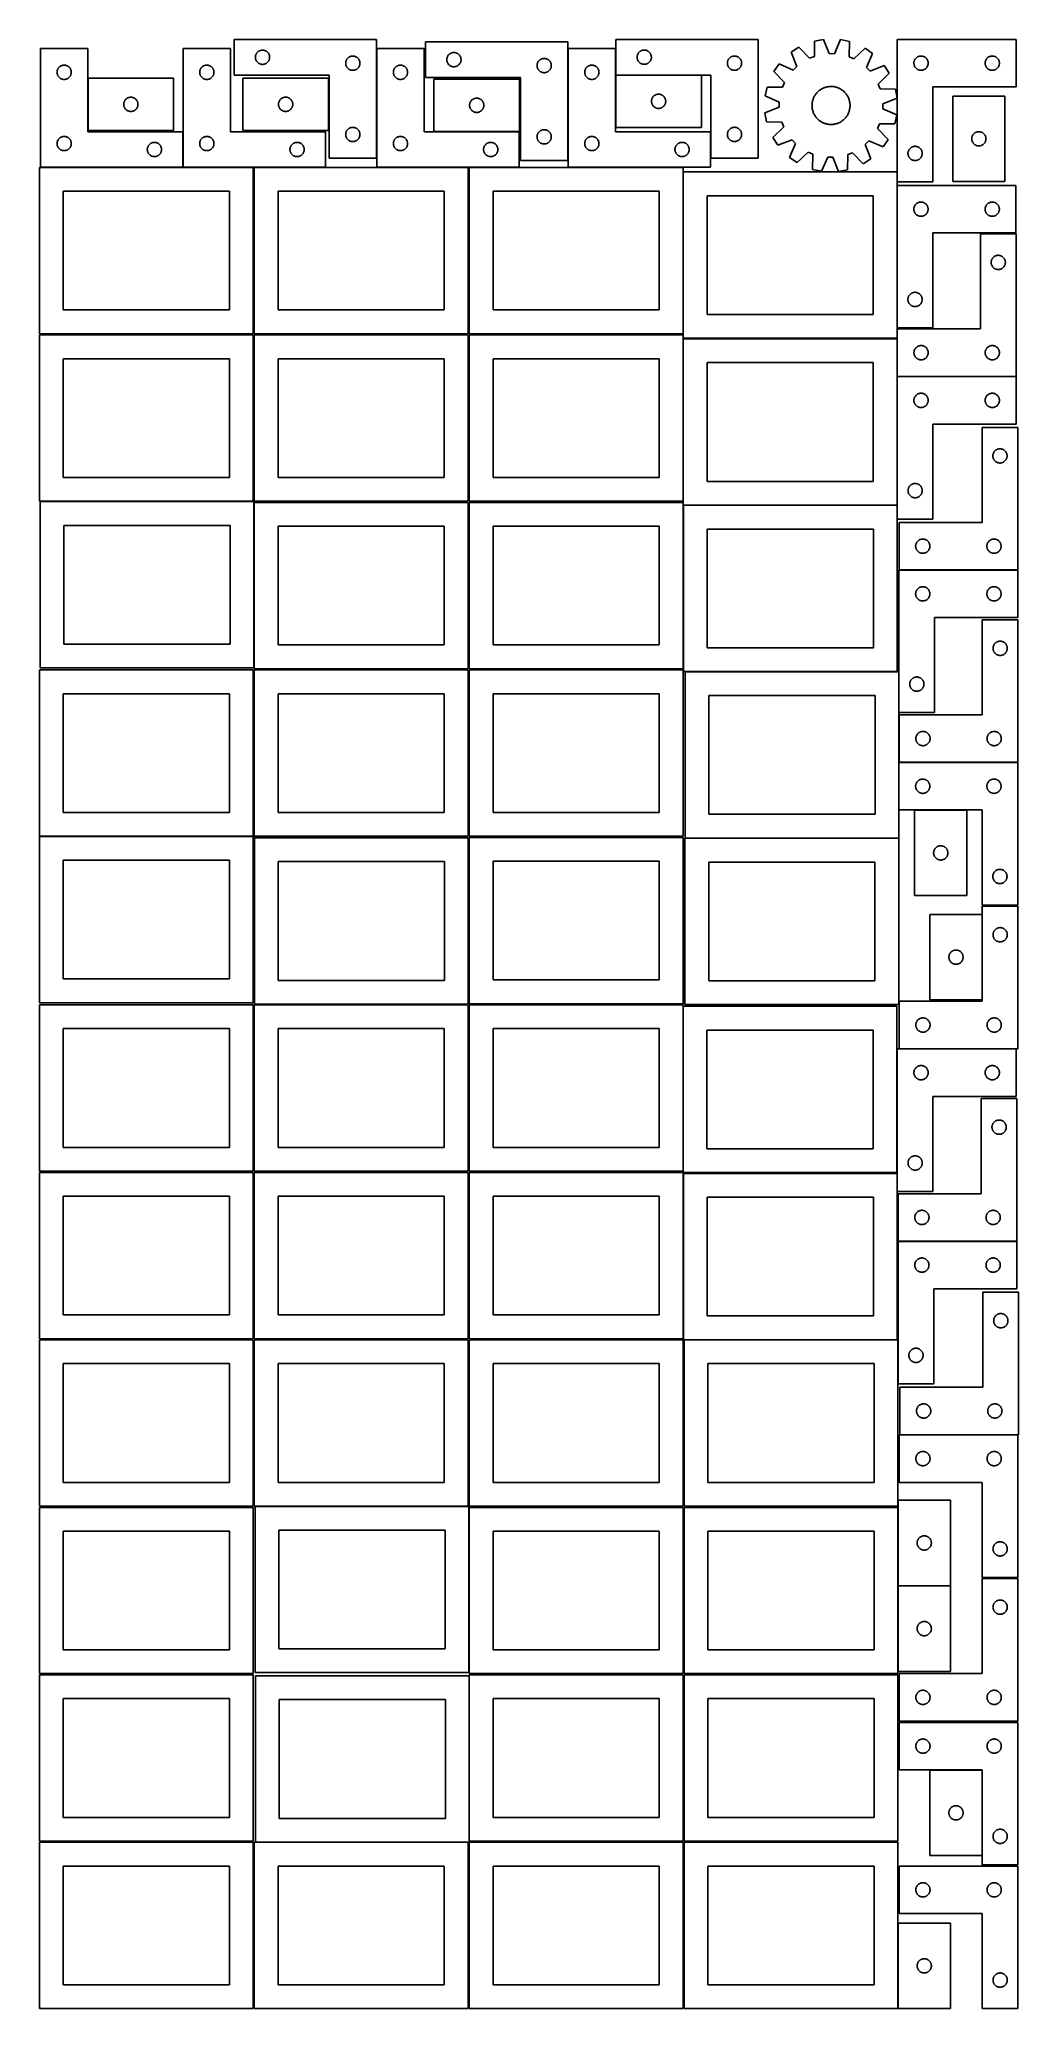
# Model space of a CAD drawing. Header units: millimetres. Extents: x 7 to 1243, y 7 to 2493.
import ezdxf

# ---------------------------------------------------------------- set-up
doc = ezdxf.new("R2010")
doc.units = ezdxf.units.MM
doc.layers.add('COMMON', color=5, linetype='CONTINUOUS', true_color=0x0000ff)
doc.layers.add('CUT', color=7, linetype='CONTINUOUS', true_color=0x000000)

msp = doc.modelspace()

# ---------------------------------------------------------------- linework, layer by layer
at = {"layer": 'COMMON'}
for p, q in [((432.512058, 2343.417547), (432.512058, 2481.930532)), ((674.261509, 2340.410223), (674.261509, 2481.930532)), ((734.46151, 2448.484198), (734.46151, 2481.930532)), ((67.941928, 2444.451529), (67.941928, 2378.451529)), ((842.692288, 2448.384198), (734.692288, 2448.384198)), ((187.941929, 2331.930532), (187.941929, 2376.930532)), ((854.46151, 2343.484198), (854.46151, 2376.930532)), ((187.841928, 2331.830532), (7.841928, 2331.830532)), ((276.520933, 2331.830532), (188.041929, 2331.830532)), ((368.041929, 2331.830532), (278.041929, 2331.830532)), ((548.041929, 2331.830532), (432.612058, 2331.830532)), ((612.612058, 2331.830532), (549.562864, 2331.830532)), ((819.562864, 2331.830532), (674.361509, 2331.830532)), ((1240.232683, 2067.705529), (1090.253363, 2067.705529)), ((1090.132683, 1887.605528), (1090.132683, 1905.084413)), ((1092.381766, 1823.362999), (1242.364275, 1823.362999)), ((1092.264275, 1643.262999), (1092.264275, 1694.869569)), ((1092.264275, 1580.279732), (1092.264275, 1520.279732)), ((1242.364275, 1580.379733), (1092.630732, 1580.379733)), ((1112.130732, 1520.179732), (1178.130732, 1520.179732)), ((1240.232683, 1218.625817), (1092.614258, 1218.625817)), ((1090.132683, 1038.525816), (1090.132683, 1061.314821)), ((1241.283739, 975.606591), (1091.307219, 975.606591)), ((1091.183739, 795.50659), (1091.183739, 851.083864)), ((1091.183738, 639.562929), (1091.183738, 540.612796)), ((1091.183738, 540.412795), (1091.183738, 432.412795)), ((1157.283739, 540.512796), (1091.283739, 540.512796)), ((1091.183738, 114.520967), (1091.183738, 6.520967))]:
    msp.add_line(p, q, dxfattribs=at)
at = {"layer": 'CUT'}
for p, q in [((432.412057, 2493.417547), (252.412057, 2493.417547)), ((252.412057, 2493.417547), (252.412057, 2448.417547)), ((432.412057, 2343.417547), (432.412057, 2493.417547)), ((674.161508, 2490.410223), (494.161508, 2490.410223)), ((494.161508, 2490.410223), (494.161508, 2445.410223)), ((674.161508, 2340.410223), (674.161508, 2490.410223)), ((914.56151, 2493.484198), (734.56151, 2493.484198)), ((734.56151, 2493.484198), (734.56151, 2448.484198)), ((914.56151, 2343.484198), (914.56151, 2493.484198)), ((985.796917, 2491.411038), (985.425713, 2472.038257)), ((997.145479, 2493.483625), (985.796917, 2491.411038)), ((1004.340424, 2475.49265), (997.145479, 2493.483625)), ((1018.526048, 2493.147701), (1010.769458, 2475.391639)), ((1029.803897, 2490.719615), (1018.526048, 2493.147701)), ((1029.566311, 2471.344736), (1029.803897, 2490.719615)), ((1090.213881, 2493.443419), (1090.213881, 2313.443419)), ((1240.213881, 2493.443419), (1090.213881, 2493.443419)), ((1240.213881, 2433.443419), (1240.213881, 2493.443419)), ((67.841928, 2481.930532), (7.841928, 2481.930532)), ((7.841928, 2481.930532), (7.841928, 2331.930532)), ((67.841928, 2376.930532), (67.841928, 2481.930532)), ((248.041929, 2481.930532), (188.041929, 2481.930532)), ((188.041929, 2481.930532), (188.041929, 2331.930532)), ((248.041929, 2376.930532), (248.041929, 2481.930532)), ((279.412057, 2470.917547), (279.431327, 2471.506176)), ((279.431327, 2470.328919), (279.412057, 2470.917547)), ((279.431327, 2471.506176), (279.489053, 2472.092283)), ((279.489053, 2469.742812), (279.431327, 2470.328919)), ((279.489053, 2472.092283), (279.58499, 2472.67336)), ((279.58499, 2469.161735), (279.489053, 2469.742812)), ((279.58499, 2472.67336), (279.718725, 2473.246919)), ((279.718725, 2468.588176), (279.58499, 2469.161735)), ((279.718725, 2473.246919), (279.889686, 2473.810503)), ((279.889686, 2468.024592), (279.718725, 2468.588176)), ((279.889686, 2473.810503), (280.097141, 2474.361698)), ((280.097141, 2467.473397), (279.889686, 2468.024592)), ((280.097141, 2474.361698), (280.340202, 2474.898146)), ((280.340202, 2466.936949), (280.097141, 2467.473397)), ((280.340202, 2474.898146), (280.617828, 2475.417547)), ((280.617828, 2466.417547), (280.340202, 2466.936949)), ((280.617828, 2475.417547), (280.928831, 2475.91768)), ((280.928831, 2465.917415), (280.617828, 2466.417547)), ((280.928831, 2475.91768), (281.271877, 2476.3964)), ((281.271877, 2465.438695), (280.928831, 2465.917415)), ((281.271877, 2476.3964), (281.645499, 2476.85166)), ((281.645499, 2464.983435), (281.271877, 2465.438695)), ((281.645499, 2476.85166), (282.048096, 2477.281509)), ((282.048096, 2464.553586), (281.645499, 2464.983435)), ((282.048096, 2477.281509), (282.477945, 2477.684106)), ((282.477945, 2464.150989), (282.048096, 2464.553586)), ((282.477945, 2477.684106), (282.933204, 2478.057728)), ((282.933204, 2463.777367), (282.477945, 2464.150989)), ((282.933204, 2478.057728), (283.411925, 2478.400774)), ((283.411925, 2463.434321), (282.933204, 2463.777367)), ((283.411925, 2478.400774), (283.912057, 2478.711776)), ((283.912057, 2463.123319), (283.411925, 2463.434321)), ((283.912057, 2478.711776), (284.431459, 2478.989402)), ((284.431459, 2462.845693), (283.912057, 2463.123319)), ((284.431459, 2478.989402), (284.967906, 2479.232463)), ((284.967906, 2462.602632), (284.431459, 2462.845693)), ((284.967906, 2479.232463), (285.519102, 2479.439919)), ((285.519102, 2462.395176), (284.967906, 2462.602632)), ((285.519102, 2479.439919), (286.082686, 2479.61088)), ((286.082686, 2462.224215), (285.519102, 2462.395176)), ((286.082686, 2479.61088), (286.656244, 2479.744615)), ((286.656244, 2462.09048), (286.082686, 2462.224215)), ((286.656244, 2479.744615), (287.237321, 2479.840551)), ((287.237321, 2479.840551), (287.823429, 2479.898278)), ((287.823429, 2479.898278), (288.412057, 2479.917547)), ((288.412057, 2479.917547), (289.000685, 2479.898278)), ((289.000685, 2479.898278), (289.586793, 2479.840551)), ((289.586793, 2479.840551), (290.16787, 2479.744615)), ((290.16787, 2479.744615), (290.741428, 2479.61088)), ((290.741428, 2462.224215), (290.16787, 2462.09048)), ((290.741428, 2479.61088), (291.305012, 2479.439919)), ((291.305012, 2462.395176), (290.741428, 2462.224215)), ((291.305012, 2479.439919), (291.856208, 2479.232463)), ((291.856208, 2462.602632), (291.305012, 2462.395176)), ((291.856208, 2479.232463), (292.392655, 2478.989402)), ((292.392655, 2462.845693), (291.856208, 2462.602632)), ((292.392655, 2478.989402), (292.912057, 2478.711776)), ((292.912057, 2463.123319), (292.392655, 2462.845693)), ((292.912057, 2478.711776), (293.412189, 2478.400774)), ((293.412189, 2463.434321), (292.912057, 2463.123319)), ((293.412189, 2478.400774), (293.89091, 2478.057728)), ((293.89091, 2463.777367), (293.412189, 2463.434321)), ((293.89091, 2478.057728), (294.346169, 2477.684106)), ((294.346169, 2464.150989), (293.89091, 2463.777367)), ((294.346169, 2477.684106), (294.776018, 2477.281509)), ((294.776018, 2464.553586), (294.346169, 2464.150989)), ((294.776018, 2477.281509), (295.178615, 2476.85166)), ((295.178615, 2464.983435), (294.776018, 2464.553586)), ((295.178615, 2476.85166), (295.552237, 2476.3964)), ((295.552237, 2465.438695), (295.178615, 2464.983435)), ((295.552237, 2476.3964), (295.895284, 2475.91768)), ((295.895284, 2465.917415), (295.552237, 2465.438695)), ((295.895284, 2475.91768), (296.206286, 2475.417547)), ((296.206286, 2466.417547), (295.895284, 2465.917415)), ((296.206286, 2475.417547), (296.483912, 2474.898146)), ((296.483912, 2466.936949), (296.206286, 2466.417547)), ((296.483912, 2474.898146), (296.726973, 2474.361698)), ((296.726973, 2467.473397), (296.483912, 2466.936949)), ((296.726973, 2474.361698), (296.934428, 2473.810503)), ((296.934428, 2468.024592), (296.726973, 2467.473397)), ((296.934428, 2473.810503), (297.105389, 2473.246919)), ((297.105389, 2468.588176), (296.934428, 2468.024592)), ((297.105389, 2473.246919), (297.239125, 2472.67336)), ((297.239125, 2469.161735), (297.105389, 2468.588176)), ((297.239125, 2472.67336), (297.335061, 2472.092283)), ((297.335061, 2469.742812), (297.239125, 2469.161735)), ((297.335061, 2472.092283), (297.392787, 2471.506176)), ((297.392787, 2470.328919), (297.335061, 2469.742812)), ((297.392787, 2471.506176), (297.412057, 2470.917547)), ((297.412057, 2470.917547), (297.392787, 2470.328919)), ((393.412057, 2463.417547), (393.431327, 2464.006176)), ((393.431327, 2462.828919), (393.412057, 2463.417547)), ((393.431327, 2464.006176), (393.489053, 2464.592283)), ((393.489053, 2462.242812), (393.431327, 2462.828919)), ((393.489053, 2464.592283), (393.58499, 2465.17336)), ((393.58499, 2461.661735), (393.489053, 2462.242812)), ((393.58499, 2465.17336), (393.718725, 2465.746919)), ((393.718725, 2465.746919), (393.889686, 2466.310503)), ((393.889686, 2466.310503), (394.097141, 2466.861698)), ((394.097141, 2466.861698), (394.340202, 2467.398146)), ((394.340202, 2467.398146), (394.617828, 2467.917547)), ((394.617828, 2467.917547), (394.928831, 2468.41768)), ((394.928831, 2468.41768), (395.271877, 2468.8964)), ((395.271877, 2468.8964), (395.645499, 2469.35166)), ((395.645499, 2469.35166), (396.048096, 2469.781509)), ((396.048096, 2469.781509), (396.477945, 2470.184106)), ((396.477945, 2470.184106), (396.933204, 2470.557728)), ((396.933204, 2470.557728), (397.411925, 2470.900774)), ((397.411925, 2470.900774), (397.912057, 2471.211776)), ((397.912057, 2471.211776), (398.431459, 2471.489402)), ((398.431459, 2471.489402), (398.967906, 2471.732463)), ((398.967906, 2471.732463), (399.519102, 2471.939919)), ((399.519102, 2471.939919), (400.082686, 2472.11088)), ((400.082686, 2472.11088), (400.656244, 2472.244615)), ((400.656244, 2472.244615), (401.237321, 2472.340551)), ((401.237321, 2472.340551), (401.823429, 2472.398278)), ((401.823429, 2472.398278), (402.412057, 2472.417547)), ((402.412057, 2472.417547), (403.000685, 2472.398278)), ((403.000685, 2472.398278), (403.586793, 2472.340551)), ((403.586793, 2472.340551), (404.16787, 2472.244615)), ((404.16787, 2472.244615), (404.741428, 2472.11088)), ((404.741428, 2472.11088), (405.305012, 2471.939919)), ((405.305012, 2471.939919), (405.856208, 2471.732463)), ((405.856208, 2471.732463), (406.392655, 2471.489402)), ((406.392655, 2471.489402), (406.912057, 2471.211776)), ((406.912057, 2471.211776), (407.412189, 2470.900774)), ((407.412189, 2470.900774), (407.89091, 2470.557728)), ((407.89091, 2470.557728), (408.346169, 2470.184106)), ((408.346169, 2470.184106), (408.776018, 2469.781509)), ((408.776018, 2469.781509), (409.178615, 2469.35166)), ((409.178615, 2469.35166), (409.552237, 2468.8964)), ((409.552237, 2468.8964), (409.895284, 2468.41768)), ((409.895284, 2468.41768), (410.206286, 2467.917547)), ((410.206286, 2467.917547), (410.483912, 2467.398146)), ((410.483912, 2467.398146), (410.726973, 2466.861698)), ((410.726973, 2466.861698), (410.934428, 2466.310503)), ((410.934428, 2466.310503), (411.105389, 2465.746919)), ((411.105389, 2465.746919), (411.239125, 2465.17336)), ((411.239125, 2465.17336), (411.335061, 2464.592283)), ((411.335061, 2462.242812), (411.239125, 2461.661735)), ((411.335061, 2464.592283), (411.392787, 2464.006176)), ((411.392787, 2462.828919), (411.335061, 2462.242812)), ((411.392787, 2464.006176), (411.412057, 2463.417547)), ((411.412057, 2463.417547), (411.392787, 2462.828919)), ((492.612058, 2481.930532), (432.612058, 2481.930532)), ((432.612058, 2481.930532), (432.612058, 2331.930532)), ((492.612058, 2376.930532), (492.612058, 2481.930532)), ((521.161508, 2467.910223), (521.180777, 2468.498851)), ((521.180777, 2467.321595), (521.161508, 2467.910223)), ((521.180777, 2468.498851), (521.238504, 2469.084959)), ((521.238504, 2466.735488), (521.180777, 2467.321595)), ((521.238504, 2469.084959), (521.33444, 2469.666036)), ((521.33444, 2466.15441), (521.238504, 2466.735488)), ((521.33444, 2469.666036), (521.468175, 2470.239595)), ((521.468175, 2465.580852), (521.33444, 2466.15441)), ((521.468175, 2470.239595), (521.639137, 2470.803178)), ((521.639137, 2465.017268), (521.468175, 2465.580852)), ((521.639137, 2470.803178), (521.846592, 2471.354374)), ((521.846592, 2464.466072), (521.639137, 2465.017268)), ((521.846592, 2471.354374), (522.089653, 2471.890821)), ((522.089653, 2463.929625), (521.846592, 2464.466072)), ((522.089653, 2471.890821), (522.367279, 2472.410223)), ((522.367279, 2463.410223), (522.089653, 2463.929625)), ((522.367279, 2472.410223), (522.678281, 2472.910355)), ((522.678281, 2462.910091), (522.367279, 2463.410223)), ((522.678281, 2472.910355), (523.021328, 2473.389076)), ((523.021328, 2462.43137), (522.678281, 2462.910091)), ((523.021328, 2473.389076), (523.394949, 2473.844336)), ((523.394949, 2461.976111), (523.021328, 2462.43137)), ((523.394949, 2473.844336), (523.797547, 2474.274184)), ((523.797547, 2474.274184), (524.227395, 2474.676782)), ((524.227395, 2474.676782), (524.682655, 2475.050403)), ((524.682655, 2475.050403), (525.161376, 2475.39345)), ((525.161376, 2475.39345), (525.661508, 2475.704452)), ((525.661508, 2475.704452), (526.180909, 2475.982078)), ((526.180909, 2475.982078), (526.717357, 2476.225139)), ((526.717357, 2476.225139), (527.268553, 2476.432594)), ((527.268553, 2476.432594), (527.832136, 2476.603556)), ((527.832136, 2476.603556), (528.405695, 2476.737291)), ((528.405695, 2476.737291), (528.986772, 2476.833227)), ((528.986772, 2476.833227), (529.57288, 2476.890954)), ((529.57288, 2476.890954), (530.161508, 2476.910223)), ((530.161508, 2476.910223), (530.750136, 2476.890954)), ((530.750136, 2476.890954), (531.336243, 2476.833227)), ((531.336243, 2476.833227), (531.917321, 2476.737291)), ((531.917321, 2476.737291), (532.490879, 2476.603556)), ((532.490879, 2476.603556), (533.054463, 2476.432594)), ((533.054463, 2476.432594), (533.605659, 2476.225139)), ((533.605659, 2476.225139), (534.142106, 2475.982078)), ((534.142106, 2475.982078), (534.661508, 2475.704452)), ((534.661508, 2475.704452), (535.16164, 2475.39345)), ((535.16164, 2475.39345), (535.640361, 2475.050403)), ((535.640361, 2475.050403), (536.09562, 2474.676782)), ((536.09562, 2474.676782), (536.525469, 2474.274184)), ((536.525469, 2474.274184), (536.928066, 2473.844336)), ((536.928066, 2473.844336), (537.301688, 2473.389076)), ((537.301688, 2462.43137), (536.928066, 2461.976111)), ((537.301688, 2473.389076), (537.644734, 2472.910355)), ((537.644734, 2462.910091), (537.301688, 2462.43137)), ((537.644734, 2472.910355), (537.955736, 2472.410223)), ((537.955736, 2463.410223), (537.644734, 2462.910091)), ((537.955736, 2472.410223), (538.233362, 2471.890821)), ((538.233362, 2463.929625), (537.955736, 2463.410223)), ((538.233362, 2471.890821), (538.476424, 2471.354374)), ((538.476424, 2464.466072), (538.233362, 2463.929625)), ((538.476424, 2471.354374), (538.683879, 2470.803178)), ((538.683879, 2465.017268), (538.476424, 2464.466072)), ((538.683879, 2470.803178), (538.85484, 2470.239595)), ((538.85484, 2465.580852), (538.683879, 2465.017268)), ((538.85484, 2470.239595), (538.988575, 2469.666036)), ((538.988575, 2466.15441), (538.85484, 2465.580852)), ((538.988575, 2469.666036), (539.084511, 2469.084959)), ((539.084511, 2466.735488), (538.988575, 2466.15441)), ((539.084511, 2469.084959), (539.142238, 2468.498851)), ((539.142238, 2467.321595), (539.084511, 2466.735488)), ((539.142238, 2468.498851), (539.161508, 2467.910223)), ((539.161508, 2467.910223), (539.142238, 2467.321595)), ((635.238504, 2461.584959), (635.33444, 2462.166036)), ((635.33444, 2462.166036), (635.468175, 2462.739595)), ((635.468175, 2462.739595), (635.639137, 2463.303178)), ((635.639137, 2463.303178), (635.846592, 2463.854374)), ((635.846592, 2463.854374), (636.089653, 2464.390821)), ((636.089653, 2464.390821), (636.367279, 2464.910223)), ((636.367279, 2464.910223), (636.678281, 2465.410355)), ((636.678281, 2465.410355), (637.021328, 2465.889076)), ((637.021328, 2465.889076), (637.394949, 2466.344336)), ((637.394949, 2466.344336), (637.797547, 2466.774184)), ((637.797547, 2466.774184), (638.227395, 2467.176782)), ((638.227395, 2467.176782), (638.682655, 2467.550403)), ((638.682655, 2467.550403), (639.161376, 2467.89345)), ((639.161376, 2467.89345), (639.661508, 2468.204452)), ((639.661508, 2468.204452), (640.180909, 2468.482078)), ((640.180909, 2468.482078), (640.717357, 2468.725139)), ((640.717357, 2468.725139), (641.268553, 2468.932594)), ((641.268553, 2468.932594), (641.832136, 2469.103556)), ((641.832136, 2469.103556), (642.405695, 2469.237291)), ((642.405695, 2469.237291), (642.986772, 2469.333227)), ((642.986772, 2469.333227), (643.57288, 2469.390954)), ((643.57288, 2469.390954), (644.161508, 2469.410223)), ((644.161508, 2469.410223), (644.750136, 2469.390954)), ((644.750136, 2469.390954), (645.336243, 2469.333227)), ((645.336243, 2469.333227), (645.917321, 2469.237291)), ((645.917321, 2469.237291), (646.490879, 2469.103556)), ((646.490879, 2469.103556), (647.054463, 2468.932594)), ((647.054463, 2468.932594), (647.605659, 2468.725139)), ((647.605659, 2468.725139), (648.142106, 2468.482078)), ((648.142106, 2468.482078), (648.661508, 2468.204452)), ((648.661508, 2468.204452), (649.16164, 2467.89345)), ((649.16164, 2467.89345), (649.640361, 2467.550403)), ((649.640361, 2467.550403), (650.09562, 2467.176782)), ((650.09562, 2467.176782), (650.525469, 2466.774184)), ((650.525469, 2466.774184), (650.928066, 2466.344336)), ((650.928066, 2466.344336), (651.301688, 2465.889076)), ((651.301688, 2465.889076), (651.644734, 2465.410355)), ((651.644734, 2465.410355), (651.955736, 2464.910223)), ((651.955736, 2464.910223), (652.233362, 2464.390821)), ((652.233362, 2464.390821), (652.476424, 2463.854374)), ((652.476424, 2463.854374), (652.683879, 2463.303178)), ((652.683879, 2463.303178), (652.85484, 2462.739595)), ((652.85484, 2462.739595), (652.988575, 2462.166036)), ((652.988575, 2462.166036), (653.084511, 2461.584959)), ((734.361509, 2481.930532), (674.361509, 2481.930532)), ((674.361509, 2481.930532), (674.361509, 2331.930532)), ((734.361509, 2376.930532), (734.361509, 2481.930532)), ((761.56151, 2470.984198), (761.580779, 2471.572826)), ((761.580779, 2470.39557), (761.56151, 2470.984198)), ((761.580779, 2471.572826), (761.638506, 2472.158934)), ((761.638506, 2469.809462), (761.580779, 2470.39557)), ((761.638506, 2472.158934), (761.734442, 2472.740011)), ((761.734442, 2469.228385), (761.638506, 2469.809462)), ((761.734442, 2472.740011), (761.868177, 2473.313569)), ((761.868177, 2468.654826), (761.734442, 2469.228385)), ((761.868177, 2473.313569), (762.039139, 2473.877153)), ((762.039139, 2468.091243), (761.868177, 2468.654826)), ((762.039139, 2473.877153), (762.246594, 2474.428349)), ((762.246594, 2467.540047), (762.039139, 2468.091243)), ((762.246594, 2474.428349), (762.489655, 2474.964796)), ((762.489655, 2467.0036), (762.246594, 2467.540047)), ((762.489655, 2474.964796), (762.767281, 2475.484198)), ((762.767281, 2466.484198), (762.489655, 2467.0036)), ((762.767281, 2475.484198), (763.078283, 2475.98433)), ((763.078283, 2465.984066), (762.767281, 2466.484198)), ((763.078283, 2475.98433), (763.42133, 2476.463051)), ((763.42133, 2465.505345), (763.078283, 2465.984066)), ((763.42133, 2476.463051), (763.794951, 2476.91831)), ((763.794951, 2465.050086), (763.42133, 2465.505345)), ((763.794951, 2476.91831), (764.197549, 2477.348159)), ((764.197549, 2464.620237), (763.794951, 2465.050086)), ((764.197549, 2477.348159), (764.627397, 2477.750756)), ((764.627397, 2464.21764), (764.197549, 2464.620237)), ((764.627397, 2477.750756), (765.082657, 2478.124378)), ((765.082657, 2463.844018), (764.627397, 2464.21764)), ((765.082657, 2478.124378), (765.561378, 2478.467424)), ((765.561378, 2463.500971), (765.082657, 2463.844018)), ((765.561378, 2478.467424), (766.06151, 2478.778426)), ((766.06151, 2463.189969), (765.561378, 2463.500971)), ((766.06151, 2478.778426), (766.580911, 2479.056053)), ((766.580911, 2462.912343), (766.06151, 2463.189969)), ((766.580911, 2479.056053), (767.117359, 2479.299114)), ((767.117359, 2462.669282), (766.580911, 2462.912343)), ((767.117359, 2479.299114), (767.668555, 2479.506569)), ((767.668555, 2462.461827), (767.117359, 2462.669282)), ((767.668555, 2479.506569), (768.232138, 2479.67753)), ((768.232138, 2462.290865), (767.668555, 2462.461827)), ((768.232138, 2479.67753), (768.805697, 2479.811265)), ((768.805697, 2462.15713), (768.232138, 2462.290865)), ((768.805697, 2479.811265), (769.386774, 2479.907202)), ((769.386774, 2462.061194), (768.805697, 2462.15713)), ((769.386774, 2479.907202), (769.972882, 2479.964928)), ((769.972882, 2479.964928), (770.56151, 2479.984198)), ((770.56151, 2479.984198), (771.150138, 2479.964928)), ((771.150138, 2479.964928), (771.736245, 2479.907202)), ((771.736245, 2479.907202), (772.317323, 2479.811265)), ((772.317323, 2462.15713), (771.736245, 2462.061194)), ((772.317323, 2479.811265), (772.890881, 2479.67753)), ((772.890881, 2462.290865), (772.317323, 2462.15713)), ((772.890881, 2479.67753), (773.454465, 2479.506569)), ((773.454465, 2462.461827), (772.890881, 2462.290865)), ((773.454465, 2479.506569), (774.005661, 2479.299114)), ((774.005661, 2462.669282), (773.454465, 2462.461827)), ((774.005661, 2479.299114), (774.542108, 2479.056053)), ((774.542108, 2462.912343), (774.005661, 2462.669282)), ((774.542108, 2479.056053), (775.06151, 2478.778426)), ((775.06151, 2463.189969), (774.542108, 2462.912343)), ((775.06151, 2478.778426), (775.561642, 2478.467424)), ((775.561642, 2463.500971), (775.06151, 2463.189969)), ((775.561642, 2478.467424), (776.040363, 2478.124378)), ((776.040363, 2463.844018), (775.561642, 2463.500971)), ((776.040363, 2478.124378), (776.495622, 2477.750756)), ((776.495622, 2464.21764), (776.040363, 2463.844018)), ((776.495622, 2477.750756), (776.925471, 2477.348159)), ((776.925471, 2464.620237), (776.495622, 2464.21764)), ((776.925471, 2477.348159), (777.328068, 2476.91831)), ((777.328068, 2465.050086), (776.925471, 2464.620237)), ((777.328068, 2476.91831), (777.70169, 2476.463051)), ((777.70169, 2465.505345), (777.328068, 2465.050086)), ((777.70169, 2476.463051), (778.044736, 2475.98433)), ((778.044736, 2465.984066), (777.70169, 2465.505345)), ((778.044736, 2475.98433), (778.355738, 2475.484198)), ((778.355738, 2466.484198), (778.044736, 2465.984066)), ((778.355738, 2475.484198), (778.633364, 2474.964796)), ((778.633364, 2467.0036), (778.355738, 2466.484198)), ((778.633364, 2474.964796), (778.876426, 2474.428349)), ((778.876426, 2467.540047), (778.633364, 2467.0036)), ((778.876426, 2474.428349), (779.083881, 2473.877153)), ((779.083881, 2468.091243), (778.876426, 2467.540047)), ((779.083881, 2473.877153), (779.254842, 2473.313569)), ((779.254842, 2468.654826), (779.083881, 2468.091243)), ((779.254842, 2473.313569), (779.388577, 2472.740011)), ((779.388577, 2469.228385), (779.254842, 2468.654826)), ((779.388577, 2472.740011), (779.484513, 2472.158934)), ((779.484513, 2469.809462), (779.388577, 2469.228385)), ((779.484513, 2472.158934), (779.54224, 2471.572826)), ((779.54224, 2470.39557), (779.484513, 2469.809462)), ((779.54224, 2471.572826), (779.56151, 2470.984198)), ((779.56151, 2470.984198), (779.54224, 2470.39557)), ((875.56151, 2463.484198), (875.580779, 2464.072826)), ((875.580779, 2462.89557), (875.56151, 2463.484198)), ((875.580779, 2464.072826), (875.638506, 2464.658934)), ((875.638506, 2462.309462), (875.580779, 2462.89557)), ((875.638506, 2464.658934), (875.734442, 2465.240011)), ((875.734442, 2461.728385), (875.638506, 2462.309462)), ((875.734442, 2465.240011), (875.868177, 2465.813569)), ((875.868177, 2465.813569), (876.039139, 2466.377153)), ((876.039139, 2466.377153), (876.246594, 2466.928349)), ((876.246594, 2466.928349), (876.489655, 2467.464796)), ((876.489655, 2467.464796), (876.767281, 2467.984198)), ((876.767281, 2467.984198), (877.078283, 2468.48433)), ((877.078283, 2468.48433), (877.42133, 2468.963051)), ((877.42133, 2468.963051), (877.794951, 2469.41831)), ((877.794951, 2469.41831), (878.197549, 2469.848159)), ((878.197549, 2469.848159), (878.627397, 2470.250756)), ((878.627397, 2470.250756), (879.082657, 2470.624378)), ((879.082657, 2470.624378), (879.561378, 2470.967424)), ((879.561378, 2470.967424), (880.06151, 2471.278426)), ((880.06151, 2471.278426), (880.580911, 2471.556053)), ((880.580911, 2471.556053), (881.117359, 2471.799114)), ((881.117359, 2471.799114), (881.668555, 2472.006569)), ((881.668555, 2472.006569), (882.232138, 2472.17753)), ((882.232138, 2472.17753), (882.805697, 2472.311265)), ((882.805697, 2472.311265), (883.386774, 2472.407202)), ((883.386774, 2472.407202), (883.972882, 2472.464928)), ((883.972882, 2472.464928), (884.56151, 2472.484198)), ((884.56151, 2472.484198), (885.150138, 2472.464928)), ((885.150138, 2472.464928), (885.736245, 2472.407202)), ((885.736245, 2472.407202), (886.317323, 2472.311265)), ((886.317323, 2472.311265), (886.890881, 2472.17753)), ((886.890881, 2472.17753), (887.454465, 2472.006569)), ((887.454465, 2472.006569), (888.005661, 2471.799114)), ((888.005661, 2471.799114), (888.542108, 2471.556053)), ((888.542108, 2471.556053), (889.06151, 2471.278426)), ((889.06151, 2471.278426), (889.561642, 2470.967424)), ((889.561642, 2470.967424), (890.040363, 2470.624378)), ((890.040363, 2470.624378), (890.495622, 2470.250756)), ((890.495622, 2470.250756), (890.925471, 2469.848159)), ((890.925471, 2469.848159), (891.328068, 2469.41831)), ((891.328068, 2469.41831), (891.70169, 2468.963051)), ((891.70169, 2468.963051), (892.044736, 2468.48433)), ((892.044736, 2468.48433), (892.355738, 2467.984198)), ((892.355738, 2467.984198), (892.633364, 2467.464796)), ((892.633364, 2467.464796), (892.876426, 2466.928349)), ((892.876426, 2466.928349), (893.083881, 2466.377153)), ((893.083881, 2466.377153), (893.254842, 2465.813569)), ((893.254842, 2465.813569), (893.388577, 2465.240011)), ((893.388577, 2465.240011), (893.484513, 2464.658934)), ((893.484513, 2462.309462), (893.388577, 2461.728385)), ((893.484513, 2464.658934), (893.54224, 2464.072826)), ((893.54224, 2462.89557), (893.484513, 2462.309462)), ((893.54224, 2464.072826), (893.56151, 2463.484198)), ((893.56151, 2463.484198), (893.54224, 2462.89557)), ((940.867855, 2462.400862), (934.30875, 2452.910677)), ((958.67699, 2454.766916), (940.867855, 2462.400862)), ((965.915294, 2483.539401), (956.223735, 2477.281674)), ((956.223735, 2477.281674), (963.294429, 2459.241505)), ((979.447404, 2469.671294), (965.915294, 2483.539401)), ((985.425713, 2472.038257), (979.447404, 2469.671294)), ((1010.769458, 2475.391639), (1004.340424, 2475.49265)), ((1035.46731, 2468.791129), (1029.566311, 2471.344736)), ((1049.428415, 2482.227272), (1035.46731, 2468.791129)), ((1058.9186, 2475.668168), (1049.428415, 2482.227272)), ((1051.284655, 2457.859033), (1058.9186, 2475.668168)), ((1111.213881, 2463.443419), (1111.233151, 2464.032047)), ((1111.233151, 2462.854791), (1111.213881, 2463.443419)), ((1111.233151, 2464.032047), (1111.290878, 2464.618154)), ((1111.290878, 2462.268683), (1111.233151, 2462.854791)), ((1111.290878, 2464.618154), (1111.386814, 2465.199232)), ((1111.386814, 2461.687606), (1111.290878, 2462.268683)), ((1111.386814, 2465.199232), (1111.520549, 2465.77279)), ((1111.520549, 2465.77279), (1111.69151, 2466.336374)), ((1111.69151, 2466.336374), (1111.898966, 2466.88757)), ((1111.898966, 2466.88757), (1112.142027, 2467.424017)), ((1112.142027, 2467.424017), (1112.419653, 2467.943419)), ((1112.419653, 2467.943419), (1112.730655, 2468.443551)), ((1112.730655, 2468.443551), (1113.073701, 2468.922272)), ((1113.073701, 2468.922272), (1113.447323, 2469.377531)), ((1113.447323, 2469.377531), (1113.84992, 2469.80738)), ((1113.84992, 2469.80738), (1114.279769, 2470.209977)), ((1114.279769, 2470.209977), (1114.735028, 2470.583599)), ((1114.735028, 2470.583599), (1115.213749, 2470.926645)), ((1115.213749, 2470.926645), (1115.713881, 2471.237647)), ((1115.713881, 2471.237647), (1116.233283, 2471.515273)), ((1116.233283, 2471.515273), (1116.76973, 2471.758335)), ((1116.76973, 2471.758335), (1117.320926, 2471.96579)), ((1117.320926, 2471.96579), (1117.88451, 2472.136751)), ((1117.88451, 2472.136751), (1118.458068, 2472.270486)), ((1118.458068, 2472.270486), (1119.039146, 2472.366423)), ((1119.039146, 2472.366423), (1119.625253, 2472.424149)), ((1119.625253, 2472.424149), (1120.213881, 2472.443419)), ((1120.213881, 2472.443419), (1120.802509, 2472.424149)), ((1120.802509, 2472.424149), (1121.388617, 2472.366423)), ((1121.388617, 2472.366423), (1121.969694, 2472.270486)), ((1121.969694, 2472.270486), (1122.543253, 2472.136751)), ((1122.543253, 2472.136751), (1123.106837, 2471.96579)), ((1123.106837, 2471.96579), (1123.658032, 2471.758335)), ((1123.658032, 2471.758335), (1124.19448, 2471.515273)), ((1124.19448, 2471.515273), (1124.713881, 2471.237647)), ((1124.713881, 2471.237647), (1125.214013, 2470.926645)), ((1125.214013, 2470.926645), (1125.692734, 2470.583599)), ((1125.692734, 2470.583599), (1126.147994, 2470.209977)), ((1126.147994, 2470.209977), (1126.577842, 2469.80738)), ((1126.577842, 2469.80738), (1126.98044, 2469.377531)), ((1126.98044, 2469.377531), (1127.354061, 2468.922272)), ((1127.354061, 2468.922272), (1127.697108, 2468.443551)), ((1127.697108, 2468.443551), (1128.00811, 2467.943419)), ((1128.00811, 2467.943419), (1128.285736, 2467.424017)), ((1128.285736, 2467.424017), (1128.528797, 2466.88757)), ((1128.528797, 2466.88757), (1128.736252, 2466.336374)), ((1128.736252, 2466.336374), (1128.907214, 2465.77279)), ((1128.907214, 2465.77279), (1129.040949, 2465.199232)), ((1129.040949, 2465.199232), (1129.136885, 2464.618154)), ((1129.136885, 2462.268683), (1129.040949, 2461.687606)), ((1129.136885, 2464.618154), (1129.194612, 2464.032047)), ((1129.194612, 2462.854791), (1129.136885, 2462.268683)), ((1129.194612, 2464.032047), (1129.213881, 2463.443419)), ((1129.213881, 2463.443419), (1129.194612, 2462.854791)), ((1201.213881, 2463.443419), (1201.233151, 2464.032047)), ((1201.233151, 2462.854791), (1201.213881, 2463.443419)), ((1201.233151, 2464.032047), (1201.290878, 2464.618154)), ((1201.290878, 2462.268683), (1201.233151, 2462.854791)), ((1201.290878, 2464.618154), (1201.386814, 2465.199232)), ((1201.386814, 2461.687606), (1201.290878, 2462.268683)), ((1201.386814, 2465.199232), (1201.520549, 2465.77279)), ((1201.520549, 2465.77279), (1201.69151, 2466.336374)), ((1201.69151, 2466.336374), (1201.898966, 2466.88757)), ((1201.898966, 2466.88757), (1202.142027, 2467.424017)), ((1202.142027, 2467.424017), (1202.419653, 2467.943419)), ((1202.419653, 2467.943419), (1202.730655, 2468.443551)), ((1202.730655, 2468.443551), (1203.073701, 2468.922272)), ((1203.073701, 2468.922272), (1203.447323, 2469.377531)), ((1203.447323, 2469.377531), (1203.84992, 2469.80738)), ((1203.84992, 2469.80738), (1204.279769, 2470.209977)), ((1204.279769, 2470.209977), (1204.735028, 2470.583599)), ((1204.735028, 2470.583599), (1205.213749, 2470.926645)), ((1205.213749, 2470.926645), (1205.713881, 2471.237647)), ((1205.713881, 2471.237647), (1206.233283, 2471.515273)), ((1206.233283, 2471.515273), (1206.76973, 2471.758335)), ((1206.76973, 2471.758335), (1207.320926, 2471.96579)), ((1207.320926, 2471.96579), (1207.88451, 2472.136751)), ((1207.88451, 2472.136751), (1208.458068, 2472.270486)), ((1208.458068, 2472.270486), (1209.039146, 2472.366423)), ((1209.039146, 2472.366423), (1209.625253, 2472.424149)), ((1209.625253, 2472.424149), (1210.213881, 2472.443419)), ((1210.213881, 2472.443419), (1210.802509, 2472.424149)), ((1210.802509, 2472.424149), (1211.388617, 2472.366423)), ((1211.388617, 2472.366423), (1211.969694, 2472.270486)), ((1211.969694, 2472.270486), (1212.543253, 2472.136751)), ((1212.543253, 2472.136751), (1213.106837, 2471.96579)), ((1213.106837, 2471.96579), (1213.658032, 2471.758335)), ((1213.658032, 2471.758335), (1214.19448, 2471.515273)), ((1214.19448, 2471.515273), (1214.713881, 2471.237647)), ((1214.713881, 2471.237647), (1215.214013, 2470.926645)), ((1215.214013, 2470.926645), (1215.692734, 2470.583599)), ((1215.692734, 2470.583599), (1216.147994, 2470.209977)), ((1216.147994, 2470.209977), (1216.577842, 2469.80738)), ((1216.577842, 2469.80738), (1216.98044, 2469.377531)), ((1216.98044, 2469.377531), (1217.354061, 2468.922272)), ((1217.354061, 2468.922272), (1217.697108, 2468.443551)), ((1217.697108, 2468.443551), (1218.00811, 2467.943419)), ((1218.00811, 2467.943419), (1218.285736, 2467.424017)), ((1218.285736, 2467.424017), (1218.528797, 2466.88757)), ((1218.528797, 2466.88757), (1218.736252, 2466.336374)), ((1218.736252, 2466.336374), (1218.907214, 2465.77279)), ((1218.907214, 2465.77279), (1219.040949, 2465.199232)), ((1219.040949, 2465.199232), (1219.136885, 2464.618154)), ((1219.136885, 2462.268683), (1219.040949, 2461.687606)), ((1219.136885, 2464.618154), (1219.194612, 2464.032047)), ((1219.194612, 2462.854791), (1219.136885, 2462.268683)), ((1219.194612, 2464.032047), (1219.213881, 2463.443419)), ((1219.213881, 2463.443419), (1219.194612, 2462.854791)), ((28.841928, 2451.930532), (28.861197, 2452.519161)), ((28.861197, 2451.341904), (28.841928, 2451.930532)), ((28.861197, 2452.519161), (28.918924, 2453.105268)), ((28.918924, 2450.755797), (28.861197, 2451.341904)), ((28.918924, 2453.105268), (29.01486, 2453.686345)), ((29.01486, 2450.174719), (28.918924, 2450.755797)), ((29.01486, 2453.686345), (29.148595, 2454.259904)), ((29.148595, 2449.601161), (29.01486, 2450.174719)), ((29.148595, 2454.259904), (29.319556, 2454.823488)), ((29.319556, 2449.037577), (29.148595, 2449.601161)), ((29.319556, 2454.823488), (29.527012, 2455.374683)), ((29.527012, 2448.486381), (29.319556, 2449.037577)), ((29.527012, 2455.374683), (29.770073, 2455.911131)), ((29.770073, 2447.949934), (29.527012, 2448.486381)), ((29.770073, 2455.911131), (30.047699, 2456.430532)), ((30.047699, 2447.430532), (29.770073, 2447.949934)), ((30.047699, 2456.430532), (30.358701, 2456.930664)), ((30.358701, 2446.9304), (30.047699, 2447.430532)), ((30.358701, 2456.930664), (30.701748, 2457.409385)), ((30.701748, 2446.451679), (30.358701, 2446.9304)), ((30.701748, 2457.409385), (31.075369, 2457.864645)), ((31.075369, 2445.99642), (30.701748, 2446.451679)), ((31.075369, 2457.864645), (31.477967, 2458.294493)), ((31.477967, 2445.566571), (31.075369, 2445.99642)), ((31.477967, 2458.294493), (31.907815, 2458.697091)), ((31.907815, 2445.163974), (31.477967, 2445.566571)), ((31.907815, 2458.697091), (32.363075, 2459.070712)), ((32.363075, 2444.790352), (31.907815, 2445.163974)), ((32.363075, 2459.070712), (32.841796, 2459.413759)), ((32.841796, 2444.447306), (32.363075, 2444.790352)), ((32.841796, 2459.413759), (33.341928, 2459.724761)), ((33.341928, 2444.136304), (32.841796, 2444.447306)), ((33.341928, 2459.724761), (33.861329, 2460.002387)), ((33.861329, 2443.858678), (33.341928, 2444.136304)), ((33.861329, 2460.002387), (34.397777, 2460.245448)), ((34.397777, 2443.615617), (33.861329, 2443.858678)), ((34.397777, 2460.245448), (34.948972, 2460.452904)), ((34.948972, 2443.408161), (34.397777, 2443.615617)), ((34.948972, 2460.452904), (35.512556, 2460.623865)), ((35.512556, 2443.2372), (34.948972, 2443.408161)), ((35.512556, 2460.623865), (36.086115, 2460.7576)), ((36.086115, 2443.103465), (35.512556, 2443.2372)), ((36.086115, 2460.7576), (36.667192, 2460.853536)), ((36.667192, 2443.007529), (36.086115, 2443.103465)), ((36.667192, 2460.853536), (37.253299, 2460.911263)), ((37.253299, 2442.949802), (36.667192, 2443.007529)), ((37.253299, 2460.911263), (37.841928, 2460.930532)), ((37.841928, 2442.930532), (37.253299, 2442.949802)), ((37.841928, 2460.930532), (38.430556, 2460.911263)), ((38.430556, 2442.949802), (37.841928, 2442.930532)), ((38.430556, 2460.911263), (39.016663, 2460.853536)), ((39.016663, 2443.007529), (38.430556, 2442.949802)), ((39.016663, 2460.853536), (39.597741, 2460.7576)), ((39.597741, 2443.103465), (39.016663, 2443.007529)), ((39.597741, 2460.7576), (40.171299, 2460.623865)), ((40.171299, 2443.2372), (39.597741, 2443.103465)), ((40.171299, 2460.623865), (40.734883, 2460.452904)), ((40.734883, 2443.408161), (40.171299, 2443.2372)), ((40.734883, 2460.452904), (41.286079, 2460.245448)), ((41.286079, 2443.615617), (40.734883, 2443.408161)), ((41.286079, 2460.245448), (41.822526, 2460.002387)), ((41.822526, 2443.858678), (41.286079, 2443.615617)), ((41.822526, 2460.002387), (42.341928, 2459.724761)), ((42.341928, 2444.136304), (41.822526, 2443.858678)), ((42.341928, 2459.724761), (42.84206, 2459.413759)), ((42.84206, 2444.447306), (42.341928, 2444.136304)), ((42.84206, 2459.413759), (43.32078, 2459.070712)), ((43.32078, 2444.790352), (42.84206, 2444.447306)), ((43.32078, 2459.070712), (43.77604, 2458.697091)), ((43.77604, 2445.163974), (43.32078, 2444.790352)), ((43.77604, 2458.697091), (44.205889, 2458.294493)), ((44.205889, 2445.566571), (43.77604, 2445.163974)), ((44.205889, 2458.294493), (44.608486, 2457.864645)), ((44.608486, 2445.99642), (44.205889, 2445.566571)), ((44.608486, 2457.864645), (44.982108, 2457.409385)), ((44.982108, 2446.451679), (44.608486, 2445.99642)), ((44.982108, 2457.409385), (45.325154, 2456.930664)), ((45.325154, 2446.9304), (44.982108, 2446.451679)), ((45.325154, 2456.930664), (45.636156, 2456.430532)), ((45.636156, 2447.430532), (45.325154, 2446.9304)), ((45.636156, 2456.430532), (45.913782, 2455.911131)), ((45.913782, 2447.949934), (45.636156, 2447.430532)), ((45.913782, 2455.911131), (46.156843, 2455.374683)), ((46.156843, 2448.486381), (45.913782, 2447.949934)), ((46.156843, 2455.374683), (46.364299, 2454.823488)), ((46.364299, 2449.037577), (46.156843, 2448.486381)), ((46.364299, 2454.823488), (46.53526, 2454.259904)), ((46.53526, 2449.601161), (46.364299, 2449.037577)), ((46.53526, 2454.259904), (46.668995, 2453.686345)), ((46.668995, 2450.174719), (46.53526, 2449.601161)), ((46.668995, 2453.686345), (46.764931, 2453.105268)), ((46.764931, 2450.755797), (46.668995, 2450.174719)), ((46.764931, 2453.105268), (46.822658, 2452.519161)), ((46.822658, 2451.341904), (46.764931, 2450.755797)), ((46.822658, 2452.519161), (46.841928, 2451.930532)), ((46.841928, 2451.930532), (46.822658, 2451.341904)), ((176.051448, 2444.451529), (68.051448, 2444.451529)), ((68.051448, 2444.451529), (68.051448, 2378.451529)), ((176.051448, 2378.451529), (176.051448, 2444.451529)), ((209.041929, 2451.930532), (209.061198, 2452.519161)), ((209.061198, 2451.341904), (209.041929, 2451.930532)), ((209.061198, 2452.519161), (209.118925, 2453.105268)), ((209.118925, 2450.755797), (209.061198, 2451.341904)), ((209.118925, 2453.105268), (209.214861, 2453.686345)), ((209.214861, 2450.174719), (209.118925, 2450.755797)), ((209.214861, 2453.686345), (209.348596, 2454.259904)), ((209.348596, 2449.601161), (209.214861, 2450.174719)), ((209.348596, 2454.259904), (209.519557, 2454.823488)), ((209.519557, 2449.037577), (209.348596, 2449.601161)), ((209.519557, 2454.823488), (209.727013, 2455.374683)), ((209.727013, 2448.486381), (209.519557, 2449.037577)), ((209.727013, 2455.374683), (209.970074, 2455.911131)), ((209.970074, 2447.949934), (209.727013, 2448.486381)), ((209.970074, 2455.911131), (210.2477, 2456.430532)), ((210.2477, 2447.430532), (209.970074, 2447.949934)), ((210.2477, 2456.430532), (210.558702, 2456.930664)), ((210.558702, 2446.9304), (210.2477, 2447.430532)), ((210.558702, 2456.930664), (210.901749, 2457.409385)), ((210.901749, 2446.451679), (210.558702, 2446.9304)), ((210.901749, 2457.409385), (211.27537, 2457.864645)), ((211.27537, 2445.99642), (210.901749, 2446.451679)), ((211.27537, 2457.864645), (211.677968, 2458.294493)), ((211.677968, 2445.566571), (211.27537, 2445.99642)), ((211.677968, 2458.294493), (212.107816, 2458.697091)), ((212.107816, 2445.163974), (211.677968, 2445.566571)), ((212.107816, 2458.697091), (212.563076, 2459.070712)), ((212.563076, 2444.790352), (212.107816, 2445.163974)), ((212.563076, 2459.070712), (213.041797, 2459.413759)), ((213.041797, 2444.447306), (212.563076, 2444.790352)), ((213.041797, 2459.413759), (213.541929, 2459.724761)), ((213.541929, 2444.136304), (213.041797, 2444.447306)), ((213.541929, 2459.724761), (214.06133, 2460.002387)), ((214.06133, 2443.858678), (213.541929, 2444.136304)), ((214.06133, 2460.002387), (214.597778, 2460.245448)), ((214.597778, 2443.615617), (214.06133, 2443.858678)), ((214.597778, 2460.245448), (215.148973, 2460.452904)), ((215.148973, 2443.408161), (214.597778, 2443.615617)), ((215.148973, 2460.452904), (215.712557, 2460.623865)), ((215.712557, 2443.2372), (215.148973, 2443.408161)), ((215.712557, 2460.623865), (216.286116, 2460.7576)), ((216.286116, 2443.103465), (215.712557, 2443.2372)), ((216.286116, 2460.7576), (216.867193, 2460.853536)), ((216.867193, 2443.007529), (216.286116, 2443.103465)), ((216.867193, 2460.853536), (217.4533, 2460.911263)), ((217.4533, 2442.949802), (216.867193, 2443.007529)), ((217.4533, 2460.911263), (218.041929, 2460.930532)), ((218.041929, 2442.930532), (217.4533, 2442.949802)), ((218.041929, 2460.930532), (218.630557, 2460.911263)), ((218.630557, 2442.949802), (218.041929, 2442.930532)), ((218.630557, 2460.911263), (219.216664, 2460.853536)), ((219.216664, 2443.007529), (218.630557, 2442.949802)), ((219.216664, 2460.853536), (219.797742, 2460.7576)), ((219.797742, 2443.103465), (219.216664, 2443.007529)), ((219.797742, 2460.7576), (220.3713, 2460.623865)), ((220.3713, 2443.2372), (219.797742, 2443.103465)), ((220.3713, 2460.623865), (220.934884, 2460.452904)), ((220.934884, 2443.408161), (220.3713, 2443.2372)), ((220.934884, 2460.452904), (221.48608, 2460.245448)), ((221.48608, 2443.615617), (220.934884, 2443.408161)), ((221.48608, 2460.245448), (222.022527, 2460.002387)), ((222.022527, 2443.858678), (221.48608, 2443.615617)), ((222.022527, 2460.002387), (222.541929, 2459.724761)), ((222.541929, 2444.136304), (222.022527, 2443.858678)), ((222.541929, 2459.724761), (223.042061, 2459.413759)), ((223.042061, 2444.447306), (222.541929, 2444.136304)), ((223.042061, 2459.413759), (223.520781, 2459.070712)), ((223.520781, 2444.790352), (223.042061, 2444.447306)), ((223.520781, 2459.070712), (223.976041, 2458.697091)), ((223.976041, 2445.163974), (223.520781, 2444.790352)), ((223.976041, 2458.697091), (224.40589, 2458.294493)), ((224.40589, 2445.566571), (223.976041, 2445.163974)), ((224.40589, 2458.294493), (224.808487, 2457.864645)), ((224.808487, 2445.99642), (224.40589, 2445.566571)), ((224.808487, 2457.864645), (225.182109, 2457.409385)), ((225.182109, 2446.451679), (224.808487, 2445.99642)), ((225.182109, 2457.409385), (225.525155, 2456.930664)), ((225.525155, 2446.9304), (225.182109, 2446.451679)), ((225.525155, 2456.930664), (225.836157, 2456.430532)), ((225.836157, 2447.430532), (225.525155, 2446.9304)), ((225.836157, 2456.430532), (226.113783, 2455.911131)), ((226.113783, 2447.949934), (225.836157, 2447.430532)), ((226.113783, 2455.911131), (226.356844, 2455.374683)), ((226.356844, 2448.486381), (226.113783, 2447.949934)), ((226.356844, 2455.374683), (226.5643, 2454.823488)), ((226.5643, 2449.037577), (226.356844, 2448.486381)), ((226.5643, 2454.823488), (226.735261, 2454.259904)), ((226.735261, 2449.601161), (226.5643, 2449.037577)), ((226.735261, 2454.259904), (226.868996, 2453.686345)), ((226.868996, 2450.174719), (226.735261, 2449.601161)), ((226.868996, 2453.686345), (226.964932, 2453.105268)), ((226.964932, 2450.755797), (226.868996, 2450.174719)), ((226.964932, 2453.105268), (227.022659, 2452.519161)), ((227.022659, 2451.341904), (226.964932, 2450.755797)), ((227.022659, 2452.519161), (227.041929, 2451.930532)), ((227.041929, 2451.930532), (227.022659, 2451.341904)), ((252.412057, 2448.417547), (372.412057, 2448.417547)), ((371.568721, 2444.496893), (263.568721, 2444.496893)), ((263.568721, 2444.496893), (263.568721, 2378.496893)), ((287.237321, 2461.994544), (286.656244, 2462.09048)), ((287.823429, 2461.936817), (287.237321, 2461.994544)), ((288.412057, 2461.917547), (287.823429, 2461.936817)), ((289.000685, 2461.936817), (288.412057, 2461.917547)), ((289.586793, 2461.994544), (289.000685, 2461.936817)), ((290.16787, 2462.09048), (289.586793, 2461.994544)), ((371.568721, 2378.496893), (371.568721, 2444.496893)), ((372.412057, 2448.417547), (372.412057, 2343.417547)), ((393.718725, 2461.088176), (393.58499, 2461.661735)), ((393.889686, 2460.524592), (393.718725, 2461.088176)), ((394.097141, 2459.973397), (393.889686, 2460.524592)), ((394.340202, 2459.436949), (394.097141, 2459.973397)), ((394.617828, 2458.917547), (394.340202, 2459.436949)), ((394.928831, 2458.417415), (394.617828, 2458.917547)), ((395.271877, 2457.938695), (394.928831, 2458.417415)), ((395.645499, 2457.483435), (395.271877, 2457.938695)), ((396.048096, 2457.053586), (395.645499, 2457.483435)), ((396.477945, 2456.650989), (396.048096, 2457.053586)), ((396.933204, 2456.277367), (396.477945, 2456.650989)), ((397.411925, 2455.934321), (396.933204, 2456.277367)), ((397.912057, 2455.623319), (397.411925, 2455.934321)), ((398.431459, 2455.345693), (397.912057, 2455.623319)), ((398.967906, 2455.102632), (398.431459, 2455.345693)), ((399.519102, 2454.895176), (398.967906, 2455.102632)), ((400.082686, 2454.724215), (399.519102, 2454.895176)), ((400.656244, 2454.59048), (400.082686, 2454.724215)), ((401.237321, 2454.494544), (400.656244, 2454.59048)), ((401.823429, 2454.436817), (401.237321, 2454.494544)), ((402.412057, 2454.417547), (401.823429, 2454.436817)), ((403.000685, 2454.436817), (402.412057, 2454.417547)), ((403.586793, 2454.494544), (403.000685, 2454.436817)), ((404.16787, 2454.59048), (403.586793, 2454.494544)), ((404.741428, 2454.724215), (404.16787, 2454.59048)), ((405.305012, 2454.895176), (404.741428, 2454.724215)), ((405.856208, 2455.102632), (405.305012, 2454.895176)), ((406.392655, 2455.345693), (405.856208, 2455.102632)), ((406.912057, 2455.623319), (406.392655, 2455.345693)), ((407.412189, 2455.934321), (406.912057, 2455.623319)), ((407.89091, 2456.277367), (407.412189, 2455.934321)), ((408.346169, 2456.650989), (407.89091, 2456.277367)), ((408.776018, 2457.053586), (408.346169, 2456.650989)), ((409.178615, 2457.483435), (408.776018, 2457.053586)), ((409.552237, 2457.938695), (409.178615, 2457.483435)), ((409.895284, 2458.417415), (409.552237, 2457.938695)), ((410.206286, 2458.917547), (409.895284, 2458.417415)), ((410.483912, 2459.436949), (410.206286, 2458.917547)), ((410.726973, 2459.973397), (410.483912, 2459.436949)), ((410.934428, 2460.524592), (410.726973, 2459.973397)), ((411.105389, 2461.088176), (410.934428, 2460.524592)), ((411.239125, 2461.661735), (411.105389, 2461.088176)), ((453.612058, 2451.930532), (453.631328, 2452.519161)), ((453.631328, 2451.341904), (453.612058, 2451.930532)), ((453.631328, 2452.519161), (453.689054, 2453.105268)), ((453.689054, 2450.755797), (453.631328, 2451.341904)), ((453.689054, 2453.105268), (453.784991, 2453.686345)), ((453.784991, 2450.174719), (453.689054, 2450.755797)), ((453.784991, 2453.686345), (453.918726, 2454.259904)), ((453.918726, 2449.601161), (453.784991, 2450.174719)), ((453.918726, 2454.259904), (454.089687, 2454.823488)), ((454.089687, 2449.037577), (453.918726, 2449.601161)), ((454.089687, 2454.823488), (454.297142, 2455.374683)), ((454.297142, 2448.486381), (454.089687, 2449.037577)), ((454.297142, 2455.374683), (454.540203, 2455.911131)), ((454.540203, 2447.949934), (454.297142, 2448.486381)), ((454.540203, 2455.911131), (454.817829, 2456.430532)), ((454.817829, 2447.430532), (454.540203, 2447.949934)), ((454.817829, 2456.430532), (455.128832, 2456.930664)), ((455.128832, 2446.9304), (454.817829, 2447.430532)), ((455.128832, 2456.930664), (455.471878, 2457.409385)), ((455.471878, 2446.451679), (455.128832, 2446.9304)), ((455.471878, 2457.409385), (455.8455, 2457.864645)), ((455.8455, 2445.99642), (455.471878, 2446.451679)), ((455.8455, 2457.864645), (456.248097, 2458.294493)), ((456.248097, 2445.566571), (455.8455, 2445.99642)), ((456.248097, 2458.294493), (456.677946, 2458.697091)), ((456.677946, 2445.163974), (456.248097, 2445.566571)), ((456.677946, 2458.697091), (457.133205, 2459.070712)), ((457.133205, 2444.790352), (456.677946, 2445.163974)), ((457.133205, 2459.070712), (457.611926, 2459.413759)), ((457.611926, 2444.447306), (457.133205, 2444.790352)), ((457.611926, 2459.413759), (458.112058, 2459.724761)), ((458.112058, 2444.136304), (457.611926, 2444.447306)), ((458.112058, 2459.724761), (458.63146, 2460.002387)), ((458.63146, 2443.858678), (458.112058, 2444.136304)), ((458.63146, 2460.002387), (459.167907, 2460.245448)), ((459.167907, 2443.615617), (458.63146, 2443.858678)), ((459.167907, 2460.245448), (459.719103, 2460.452904)), ((459.719103, 2443.408161), (459.167907, 2443.615617)), ((459.719103, 2460.452904), (460.282687, 2460.623865)), ((460.282687, 2443.2372), (459.719103, 2443.408161)), ((460.282687, 2460.623865), (460.856245, 2460.7576)), ((460.856245, 2443.103465), (460.282687, 2443.2372)), ((460.856245, 2460.7576), (461.437322, 2460.853536)), ((461.437322, 2443.007529), (460.856245, 2443.103465)), ((461.437322, 2460.853536), (462.02343, 2460.911263)), ((462.02343, 2442.949802), (461.437322, 2443.007529)), ((462.02343, 2460.911263), (462.612058, 2460.930532)), ((462.612058, 2442.930532), (462.02343, 2442.949802)), ((462.612058, 2460.930532), (463.200686, 2460.911263)), ((463.200686, 2442.949802), (462.612058, 2442.930532)), ((463.200686, 2460.911263), (463.786794, 2460.853536)), ((463.786794, 2443.007529), (463.200686, 2442.949802)), ((463.786794, 2460.853536), (464.367871, 2460.7576)), ((464.367871, 2443.103465), (463.786794, 2443.007529)), ((464.367871, 2460.7576), (464.941429, 2460.623865)), ((464.941429, 2443.2372), (464.367871, 2443.103465)), ((464.941429, 2460.623865), (465.505013, 2460.452904)), ((465.505013, 2443.408161), (464.941429, 2443.2372)), ((465.505013, 2460.452904), (466.056209, 2460.245448)), ((466.056209, 2443.615617), (465.505013, 2443.408161)), ((466.056209, 2460.245448), (466.592656, 2460.002387)), ((466.592656, 2443.858678), (466.056209, 2443.615617)), ((466.592656, 2460.002387), (467.112058, 2459.724761)), ((467.112058, 2444.136304), (466.592656, 2443.858678)), ((467.112058, 2459.724761), (467.61219, 2459.413759)), ((467.61219, 2444.447306), (467.112058, 2444.136304)), ((467.61219, 2459.413759), (468.090911, 2459.070712)), ((468.090911, 2444.790352), (467.61219, 2444.447306)), ((468.090911, 2459.070712), (468.54617, 2458.697091)), ((468.54617, 2445.163974), (468.090911, 2444.790352)), ((468.54617, 2458.697091), (468.976019, 2458.294493)), ((468.976019, 2445.566571), (468.54617, 2445.163974)), ((468.976019, 2458.294493), (469.378616, 2457.864645)), ((469.378616, 2445.99642), (468.976019, 2445.566571)), ((469.378616, 2457.864645), (469.752238, 2457.409385)), ((469.752238, 2446.451679), (469.378616, 2445.99642)), ((469.752238, 2457.409385), (470.095285, 2456.930664)), ((470.095285, 2446.9304), (469.752238, 2446.451679)), ((470.095285, 2456.930664), (470.406287, 2456.430532)), ((470.406287, 2447.430532), (470.095285, 2446.9304)), ((470.406287, 2456.430532), (470.683913, 2455.911131)), ((470.683913, 2447.949934), (470.406287, 2447.430532)), ((470.683913, 2455.911131), (470.926974, 2455.374683)), ((470.926974, 2448.486381), (470.683913, 2447.949934)), ((470.926974, 2455.374683), (471.134429, 2454.823488)), ((471.134429, 2449.037577), (470.926974, 2448.486381)), ((471.134429, 2454.823488), (471.30539, 2454.259904)), ((471.30539, 2449.601161), (471.134429, 2449.037577)), ((471.30539, 2454.259904), (471.439126, 2453.686345)), ((471.439126, 2450.174719), (471.30539, 2449.601161)), ((471.439126, 2453.686345), (471.535062, 2453.105268)), ((471.535062, 2450.755797), (471.439126, 2450.174719)), ((471.535062, 2453.105268), (471.592788, 2452.519161)), ((471.592788, 2451.341904), (471.535062, 2450.755797)), ((471.592788, 2452.519161), (471.612058, 2451.930532)), ((471.612058, 2451.930532), (471.592788, 2451.341904)), ((494.161508, 2445.410223), (614.161508, 2445.410223)), ((612.93011, 2443.267156), (504.93011, 2443.267156)), ((504.93011, 2443.267156), (504.93011, 2377.267156)), ((523.797547, 2461.546262), (523.394949, 2461.976111)), ((524.227395, 2461.143665), (523.797547, 2461.546262)), ((524.682655, 2460.770043), (524.227395, 2461.143665)), ((525.161376, 2460.426997), (524.682655, 2460.770043)), ((525.661508, 2460.115995), (525.161376, 2460.426997)), ((526.180909, 2459.838369), (525.661508, 2460.115995)), ((526.717357, 2459.595307), (526.180909, 2459.838369)), ((527.268553, 2459.387852), (526.717357, 2459.595307)), ((527.832136, 2459.216891), (527.268553, 2459.387852)), ((528.405695, 2459.083156), (527.832136, 2459.216891)), ((528.986772, 2458.98722), (528.405695, 2459.083156)), ((529.57288, 2458.929493), (528.986772, 2458.98722)), ((530.161508, 2458.910223), (529.57288, 2458.929493)), ((530.750136, 2458.929493), (530.161508, 2458.910223)), ((531.336243, 2458.98722), (530.750136, 2458.929493)), ((531.917321, 2459.083156), (531.336243, 2458.98722)), ((532.490879, 2459.216891), (531.917321, 2459.083156)), ((533.054463, 2459.387852), (532.490879, 2459.216891)), ((533.605659, 2459.595307), (533.054463, 2459.387852)), ((534.142106, 2459.838369), (533.605659, 2459.595307)), ((534.661508, 2460.115995), (534.142106, 2459.838369)), ((535.16164, 2460.426997), (534.661508, 2460.115995)), ((535.640361, 2460.770043), (535.16164, 2460.426997)), ((536.09562, 2461.143665), (535.640361, 2460.770043)), ((536.525469, 2461.546262), (536.09562, 2461.143665)), ((536.928066, 2461.976111), (536.525469, 2461.546262)), ((612.93011, 2377.267156), (612.93011, 2443.267156)), ((614.161508, 2445.410223), (614.161508, 2340.410223)), ((635.161508, 2460.410223), (635.180777, 2460.998851)), ((635.180777, 2459.821595), (635.161508, 2460.410223)), ((635.180777, 2460.998851), (635.238504, 2461.584959)), ((635.238504, 2459.235488), (635.180777, 2459.821595)), ((635.33444, 2458.65441), (635.238504, 2459.235488)), ((635.468175, 2458.080852), (635.33444, 2458.65441)), ((635.639137, 2457.517268), (635.468175, 2458.080852)), ((635.846592, 2456.966072), (635.639137, 2457.517268)), ((636.089653, 2456.429625), (635.846592, 2456.966072)), ((636.367279, 2455.910223), (636.089653, 2456.429625)), ((636.678281, 2455.410091), (636.367279, 2455.910223)), ((637.021328, 2454.93137), (636.678281, 2455.410091)), ((637.394949, 2454.476111), (637.021328, 2454.93137)), ((637.797547, 2454.046262), (637.394949, 2454.476111)), ((638.227395, 2453.643665), (637.797547, 2454.046262)), ((638.682655, 2453.270043), (638.227395, 2453.643665)), ((639.161376, 2452.926997), (638.682655, 2453.270043)), ((639.661508, 2452.615995), (639.161376, 2452.926997)), ((640.180909, 2452.338369), (639.661508, 2452.615995)), ((640.717357, 2452.095307), (640.180909, 2452.338369)), ((641.268553, 2451.887852), (640.717357, 2452.095307)), ((641.832136, 2451.716891), (641.268553, 2451.887852)), ((642.405695, 2451.583156), (641.832136, 2451.716891)), ((642.986772, 2451.48722), (642.405695, 2451.583156)), ((643.57288, 2451.429493), (642.986772, 2451.48722)), ((644.161508, 2451.410223), (643.57288, 2451.429493)), ((644.750136, 2451.429493), (644.161508, 2451.410223)), ((645.336243, 2451.48722), (644.750136, 2451.429493)), ((645.917321, 2451.583156), (645.336243, 2451.48722)), ((646.490879, 2451.716891), (645.917321, 2451.583156)), ((647.054463, 2451.887852), (646.490879, 2451.716891)), ((647.605659, 2452.095307), (647.054463, 2451.887852)), ((648.142106, 2452.338369), (647.605659, 2452.095307)), ((648.661508, 2452.615995), (648.142106, 2452.338369)), ((649.16164, 2452.926997), (648.661508, 2452.615995)), ((649.640361, 2453.270043), (649.16164, 2452.926997)), ((650.09562, 2453.643665), (649.640361, 2453.270043)), ((650.525469, 2454.046262), (650.09562, 2453.643665)), ((650.928066, 2454.476111), (650.525469, 2454.046262)), ((651.301688, 2454.93137), (650.928066, 2454.476111)), ((651.644734, 2455.410091), (651.301688, 2454.93137)), ((651.955736, 2455.910223), (651.644734, 2455.410091)), ((652.233362, 2456.429625), (651.955736, 2455.910223)), ((652.476424, 2456.966072), (652.233362, 2456.429625)), ((652.683879, 2457.517268), (652.476424, 2456.966072)), ((652.85484, 2458.080852), (652.683879, 2457.517268)), ((652.988575, 2458.65441), (652.85484, 2458.080852)), ((653.084511, 2459.235488), (652.988575, 2458.65441)), ((653.084511, 2461.584959), (653.142238, 2460.998851)), ((653.142238, 2459.821595), (653.084511, 2459.235488)), ((653.142238, 2460.998851), (653.161508, 2460.410223)), ((653.161508, 2460.410223), (653.142238, 2459.821595)), ((695.361509, 2451.930532), (695.380778, 2452.519161)), ((695.380778, 2451.341904), (695.361509, 2451.930532)), ((695.380778, 2452.519161), (695.438505, 2453.105268)), ((695.438505, 2450.755797), (695.380778, 2451.341904)), ((695.438505, 2453.105268), (695.534441, 2453.686345)), ((695.534441, 2450.174719), (695.438505, 2450.755797)), ((695.534441, 2453.686345), (695.668176, 2454.259904)), ((695.668176, 2449.601161), (695.534441, 2450.174719)), ((695.668176, 2454.259904), (695.839138, 2454.823488)), ((695.839138, 2449.037577), (695.668176, 2449.601161)), ((695.839138, 2454.823488), (696.046593, 2455.374683)), ((696.046593, 2448.486381), (695.839138, 2449.037577)), ((696.046593, 2455.374683), (696.289654, 2455.911131)), ((696.289654, 2447.949934), (696.046593, 2448.486381)), ((696.289654, 2455.911131), (696.56728, 2456.430532)), ((696.56728, 2447.430532), (696.289654, 2447.949934)), ((696.56728, 2456.430532), (696.878282, 2456.930664)), ((696.878282, 2446.9304), (696.56728, 2447.430532)), ((696.878282, 2456.930664), (697.221329, 2457.409385)), ((697.221329, 2446.451679), (696.878282, 2446.9304)), ((697.221329, 2457.409385), (697.59495, 2457.864645)), ((697.59495, 2445.99642), (697.221329, 2446.451679)), ((697.59495, 2457.864645), (697.997548, 2458.294493)), ((697.997548, 2445.566571), (697.59495, 2445.99642)), ((697.997548, 2458.294493), (698.427396, 2458.697091)), ((698.427396, 2445.163974), (697.997548, 2445.566571)), ((698.427396, 2458.697091), (698.882656, 2459.070712)), ((698.882656, 2444.790352), (698.427396, 2445.163974)), ((698.882656, 2459.070712), (699.361377, 2459.413759)), ((699.361377, 2444.447306), (698.882656, 2444.790352)), ((699.361377, 2459.413759), (699.861509, 2459.724761)), ((699.861509, 2444.136304), (699.361377, 2444.447306)), ((699.861509, 2459.724761), (700.38091, 2460.002387)), ((700.38091, 2443.858678), (699.861509, 2444.136304)), ((700.38091, 2460.002387), (700.917358, 2460.245448)), ((700.917358, 2443.615617), (700.38091, 2443.858678)), ((700.917358, 2460.245448), (701.468554, 2460.452904)), ((701.468554, 2443.408161), (700.917358, 2443.615617)), ((701.468554, 2460.452904), (702.032137, 2460.623865)), ((702.032137, 2443.2372), (701.468554, 2443.408161)), ((702.032137, 2460.623865), (702.605696, 2460.7576)), ((702.605696, 2443.103465), (702.032137, 2443.2372)), ((702.605696, 2460.7576), (703.186773, 2460.853536)), ((703.186773, 2443.007529), (702.605696, 2443.103465)), ((703.186773, 2460.853536), (703.772881, 2460.911263)), ((703.772881, 2442.949802), (703.186773, 2443.007529)), ((703.772881, 2460.911263), (704.361509, 2460.930532)), ((704.361509, 2442.930532), (703.772881, 2442.949802)), ((704.361509, 2460.930532), (704.950137, 2460.911263)), ((704.950137, 2442.949802), (704.361509, 2442.930532)), ((704.950137, 2460.911263), (705.536244, 2460.853536)), ((705.536244, 2443.007529), (704.950137, 2442.949802)), ((705.536244, 2460.853536), (706.117322, 2460.7576)), ((706.117322, 2443.103465), (705.536244, 2443.007529)), ((706.117322, 2460.7576), (706.69088, 2460.623865)), ((706.69088, 2443.2372), (706.117322, 2443.103465)), ((706.69088, 2460.623865), (707.254464, 2460.452904)), ((707.254464, 2443.408161), (706.69088, 2443.2372)), ((707.254464, 2460.452904), (707.80566, 2460.245448)), ((707.80566, 2443.615617), (707.254464, 2443.408161)), ((707.80566, 2460.245448), (708.342107, 2460.002387)), ((708.342107, 2443.858678), (707.80566, 2443.615617)), ((708.342107, 2460.002387), (708.861509, 2459.724761)), ((708.861509, 2444.136304), (708.342107, 2443.858678)), ((708.861509, 2459.724761), (709.361641, 2459.413759)), ((709.361641, 2444.447306), (708.861509, 2444.136304)), ((709.361641, 2459.413759), (709.840362, 2459.070712)), ((709.840362, 2444.790352), (709.361641, 2444.447306)), ((709.840362, 2459.070712), (710.295621, 2458.697091)), ((710.295621, 2445.163974), (709.840362, 2444.790352)), ((710.295621, 2458.697091), (710.72547, 2458.294493)), ((710.72547, 2445.566571), (710.295621, 2445.163974)), ((710.72547, 2458.294493), (711.128067, 2457.864645)), ((711.128067, 2445.99642), (710.72547, 2445.566571)), ((711.128067, 2457.864645), (711.501689, 2457.409385)), ((711.501689, 2446.451679), (711.128067, 2445.99642)), ((711.501689, 2457.409385), (711.844735, 2456.930664)), ((711.844735, 2446.9304), (711.501689, 2446.451679)), ((711.844735, 2456.930664), (712.155737, 2456.430532)), ((712.155737, 2447.430532), (711.844735, 2446.9304)), ((712.155737, 2456.430532), (712.433363, 2455.911131)), ((712.433363, 2447.949934), (712.155737, 2447.430532)), ((712.433363, 2455.911131), (712.676425, 2455.374683)), ((712.676425, 2448.486381), (712.433363, 2447.949934)), ((712.676425, 2455.374683), (712.88388, 2454.823488)), ((712.88388, 2449.037577), (712.676425, 2448.486381)), ((712.88388, 2454.823488), (713.054841, 2454.259904)), ((713.054841, 2449.601161), (712.88388, 2449.037577)), ((713.054841, 2454.259904), (713.188576, 2453.686345)), ((713.188576, 2450.174719), (713.054841, 2449.601161)), ((713.188576, 2453.686345), (713.284512, 2453.105268)), ((713.284512, 2450.755797), (713.188576, 2450.174719)), ((713.284512, 2453.105268), (713.342239, 2452.519161)), ((713.342239, 2451.341904), (713.284512, 2450.755797)), ((713.342239, 2452.519161), (713.361509, 2451.930532)), ((713.361509, 2451.930532), (713.342239, 2451.341904)), ((734.56151, 2448.484198), (854.56151, 2448.484198)), ((842.692288, 2448.284197), (734.692288, 2448.284197)), ((734.692288, 2448.284197), (734.692288, 2382.284197)), ((769.972882, 2462.003468), (769.386774, 2462.061194)), ((770.56151, 2461.984198), (769.972882, 2462.003468)), ((771.150138, 2462.003468), (770.56151, 2461.984198)), ((771.736245, 2462.061194), (771.150138, 2462.003468)), ((842.692288, 2382.284197), (842.692288, 2448.284197)), ((854.56151, 2448.484198), (854.56151, 2343.484198)), ((875.868177, 2461.154826), (875.734442, 2461.728385)), ((876.039139, 2460.591243), (875.868177, 2461.154826)), ((876.246594, 2460.040047), (876.039139, 2460.591243)), ((876.489655, 2459.5036), (876.246594, 2460.040047)), ((876.767281, 2458.984198), (876.489655, 2459.5036)), ((877.078283, 2458.484066), (876.767281, 2458.984198)), ((877.42133, 2458.005345), (877.078283, 2458.484066)), ((877.794951, 2457.550086), (877.42133, 2458.005345)), ((878.197549, 2457.120237), (877.794951, 2457.550086)), ((878.627397, 2456.71764), (878.197549, 2457.120237)), ((879.082657, 2456.344018), (878.627397, 2456.71764)), ((879.561378, 2456.000971), (879.082657, 2456.344018)), ((880.06151, 2455.689969), (879.561378, 2456.000971)), ((880.580911, 2455.412343), (880.06151, 2455.689969)), ((881.117359, 2455.169282), (880.580911, 2455.412343)), ((881.668555, 2454.961827), (881.117359, 2455.169282)), ((882.232138, 2454.790865), (881.668555, 2454.961827)), ((882.805697, 2454.65713), (882.232138, 2454.790865)), ((883.386774, 2454.561194), (882.805697, 2454.65713)), ((883.972882, 2454.503468), (883.386774, 2454.561194)), ((884.56151, 2454.484198), (883.972882, 2454.503468)), ((885.150138, 2454.503468), (884.56151, 2454.484198)), ((885.736245, 2454.561194), (885.150138, 2454.503468)), ((886.317323, 2454.65713), (885.736245, 2454.561194)), ((886.890881, 2454.790865), (886.317323, 2454.65713)), ((887.454465, 2454.961827), (886.890881, 2454.790865)), ((888.005661, 2455.169282), (887.454465, 2454.961827)), ((888.542108, 2455.412343), (888.005661, 2455.169282)), ((889.06151, 2455.689969), (888.542108, 2455.412343)), ((889.561642, 2456.000971), (889.06151, 2455.689969)), ((890.040363, 2456.344018), (889.561642, 2456.000971)), ((890.495622, 2456.71764), (890.040363, 2456.344018)), ((890.925471, 2457.120237), (890.495622, 2456.71764)), ((891.328068, 2457.550086), (890.925471, 2457.120237)), ((891.70169, 2458.005345), (891.328068, 2457.550086)), ((892.044736, 2458.484066), (891.70169, 2458.005345)), ((892.355738, 2458.984198), (892.044736, 2458.484066)), ((892.633364, 2459.5036), (892.355738, 2458.984198)), ((892.876426, 2460.040047), (892.633364, 2459.5036)), ((893.083881, 2460.591243), (892.876426, 2460.040047)), ((893.254842, 2461.154826), (893.083881, 2460.591243)), ((893.388577, 2461.728385), (893.254842, 2461.154826)), ((934.30875, 2452.910677), (947.744894, 2438.949571)), ((947.744894, 2438.949571), (945.191287, 2433.048573)), ((963.294429, 2459.241505), (958.67699, 2454.766916)), ((1055.759243, 2453.241594), (1051.284655, 2457.859033)), ((1073.799412, 2460.312288), (1055.759243, 2453.241594)), ((1066.189032, 2437.088618), (1080.05714, 2450.620729)), ((1080.05714, 2450.620729), (1073.799412, 2460.312288)), ((1111.520549, 2461.114047), (1111.386814, 2461.687606)), ((1111.69151, 2460.550464), (1111.520549, 2461.114047)), ((1111.898966, 2459.999268), (1111.69151, 2460.550464)), ((1112.142027, 2459.462821), (1111.898966, 2459.999268)), ((1112.419653, 2458.943419), (1112.142027, 2459.462821)), ((1112.730655, 2458.443287), (1112.419653, 2458.943419)), ((1113.073701, 2457.964566), (1112.730655, 2458.443287)), ((1113.447323, 2457.509306), (1113.073701, 2457.964566)), ((1113.84992, 2457.079458), (1113.447323, 2457.509306)), ((1114.279769, 2456.67686), (1113.84992, 2457.079458)), ((1114.735028, 2456.303239), (1114.279769, 2456.67686)), ((1115.213749, 2455.960192), (1114.735028, 2456.303239)), ((1115.713881, 2455.64919), (1115.213749, 2455.960192)), ((1116.233283, 2455.371564), (1115.713881, 2455.64919)), ((1116.76973, 2455.128503), (1116.233283, 2455.371564)), ((1117.320926, 2454.921048), (1116.76973, 2455.128503)), ((1117.88451, 2454.750086), (1117.320926, 2454.921048)), ((1118.458068, 2454.616351), (1117.88451, 2454.750086)), ((1119.039146, 2454.520415), (1118.458068, 2454.616351)), ((1119.625253, 2454.462688), (1119.039146, 2454.520415)), ((1120.213881, 2454.443419), (1119.625253, 2454.462688)), ((1120.802509, 2454.462688), (1120.213881, 2454.443419)), ((1121.388617, 2454.520415), (1120.802509, 2454.462688)), ((1121.969694, 2454.616351), (1121.388617, 2454.520415)), ((1122.543253, 2454.750086), (1121.969694, 2454.616351)), ((1123.106837, 2454.921048), (1122.543253, 2454.750086)), ((1123.658032, 2455.128503), (1123.106837, 2454.921048)), ((1124.19448, 2455.371564), (1123.658032, 2455.128503)), ((1124.713881, 2455.64919), (1124.19448, 2455.371564)), ((1125.214013, 2455.960192), (1124.713881, 2455.64919)), ((1125.692734, 2456.303239), (1125.214013, 2455.960192)), ((1126.147994, 2456.67686), (1125.692734, 2456.303239)), ((1126.577842, 2457.079458), (1126.147994, 2456.67686)), ((1126.98044, 2457.509306), (1126.577842, 2457.079458)), ((1127.354061, 2457.964566), (1126.98044, 2457.509306)), ((1127.697108, 2458.443287), (1127.354061, 2457.964566)), ((1128.00811, 2458.943419), (1127.697108, 2458.443287)), ((1128.285736, 2459.462821), (1128.00811, 2458.943419)), ((1128.528797, 2459.999268), (1128.285736, 2459.462821)), ((1128.736252, 2460.550464), (1128.528797, 2459.999268)), ((1128.907214, 2461.114047), (1128.736252, 2460.550464)), ((1129.040949, 2461.687606), (1128.907214, 2461.114047)), ((1201.520549, 2461.114047), (1201.386814, 2461.687606)), ((1201.69151, 2460.550464), (1201.520549, 2461.114047)), ((1201.898966, 2459.999268), (1201.69151, 2460.550464)), ((1202.142027, 2459.462821), (1201.898966, 2459.999268)), ((1202.419653, 2458.943419), (1202.142027, 2459.462821)), ((1202.730655, 2458.443287), (1202.419653, 2458.943419)), ((1203.073701, 2457.964566), (1202.730655, 2458.443287)), ((1203.447323, 2457.509306), (1203.073701, 2457.964566)), ((1203.84992, 2457.079458), (1203.447323, 2457.509306)), ((1204.279769, 2456.67686), (1203.84992, 2457.079458)), ((1204.735028, 2456.303239), (1204.279769, 2456.67686)), ((1205.213749, 2455.960192), (1204.735028, 2456.303239)), ((1205.713881, 2455.64919), (1205.213749, 2455.960192)), ((1206.233283, 2455.371564), (1205.713881, 2455.64919)), ((1206.76973, 2455.128503), (1206.233283, 2455.371564)), ((1207.320926, 2454.921048), (1206.76973, 2455.128503)), ((1207.88451, 2454.750086), (1207.320926, 2454.921048)), ((1208.458068, 2454.616351), (1207.88451, 2454.750086)), ((1209.039146, 2454.520415), (1208.458068, 2454.616351)), ((1209.625253, 2454.462688), (1209.039146, 2454.520415)), ((1210.213881, 2454.443419), (1209.625253, 2454.462688)), ((1210.802509, 2454.462688), (1210.213881, 2454.443419)), ((1211.388617, 2454.520415), (1210.802509, 2454.462688)), ((1211.969694, 2454.616351), (1211.388617, 2454.520415)), ((1212.543253, 2454.750086), (1211.969694, 2454.616351)), ((1213.106837, 2454.921048), (1212.543253, 2454.750086)), ((1213.658032, 2455.128503), (1213.106837, 2454.921048)), ((1214.19448, 2455.371564), (1213.658032, 2455.128503)), ((1214.713881, 2455.64919), (1214.19448, 2455.371564)), ((1215.214013, 2455.960192), (1214.713881, 2455.64919)), ((1215.692734, 2456.303239), (1215.214013, 2455.960192)), ((1216.147994, 2456.67686), (1215.692734, 2456.303239)), ((1216.577842, 2457.079458), (1216.147994, 2456.67686)), ((1216.98044, 2457.509306), (1216.577842, 2457.079458)), ((1217.354061, 2457.964566), (1216.98044, 2457.509306)), ((1217.697108, 2458.443287), (1217.354061, 2457.964566)), ((1218.00811, 2458.943419), (1217.697108, 2458.443287)), ((1218.285736, 2459.462821), (1218.00811, 2458.943419)), ((1218.528797, 2459.999268), (1218.285736, 2459.462821)), ((1218.736252, 2460.550464), (1218.528797, 2459.999268)), ((1218.907214, 2461.114047), (1218.736252, 2460.550464)), ((1219.040949, 2461.687606), (1218.907214, 2461.114047)), ((113.070718, 2412.040157), (113.128444, 2412.626265)), ((113.128444, 2412.626265), (113.22438, 2413.207342)), ((113.22438, 2413.207342), (113.358116, 2413.780901)), ((113.358116, 2413.780901), (113.529077, 2414.344484)), ((113.529077, 2414.344484), (113.736532, 2414.89568)), ((113.736532, 2414.89568), (113.979593, 2415.432128)), ((113.979593, 2415.432128), (114.257219, 2415.951529)), ((114.257219, 2415.951529), (114.568222, 2416.451661)), ((114.568222, 2416.451661), (114.911268, 2416.930382)), ((114.911268, 2416.930382), (115.28489, 2417.385642)), ((115.28489, 2417.385642), (115.687487, 2417.81549)), ((115.687487, 2417.81549), (116.117336, 2418.218088)), ((116.117336, 2418.218088), (116.572595, 2418.591709)), ((116.572595, 2418.591709), (117.051316, 2418.934756)), ((117.051316, 2418.934756), (117.551448, 2419.245758)), ((117.551448, 2419.245758), (118.07085, 2419.523384)), ((118.07085, 2419.523384), (118.607297, 2419.766445)), ((118.607297, 2419.766445), (119.158493, 2419.9739)), ((119.158493, 2419.9739), (119.722077, 2420.144862)), ((119.722077, 2420.144862), (120.295635, 2420.278597)), ((120.295635, 2420.278597), (120.876712, 2420.374533)), ((120.876712, 2420.374533), (121.46282, 2420.43226)), ((121.46282, 2420.43226), (122.051448, 2420.451529)), ((122.051448, 2420.451529), (122.640076, 2420.43226)), ((122.640076, 2420.43226), (123.226184, 2420.374533)), ((123.226184, 2420.374533), (123.807261, 2420.278597)), ((123.807261, 2420.278597), (124.380819, 2420.144862)), ((124.380819, 2420.144862), (124.944403, 2419.9739)), ((124.944403, 2419.9739), (125.495599, 2419.766445)), ((125.495599, 2419.766445), (126.032046, 2419.523384)), ((126.032046, 2419.523384), (126.551448, 2419.245758)), ((126.551448, 2419.245758), (127.05158, 2418.934756)), ((127.05158, 2418.934756), (127.530301, 2418.591709)), ((127.530301, 2418.591709), (127.98556, 2418.218088)), ((127.98556, 2418.218088), (128.415409, 2417.81549)), ((128.415409, 2417.81549), (128.818006, 2417.385642)), ((128.818006, 2417.385642), (129.191628, 2416.930382)), ((129.191628, 2416.930382), (129.534675, 2416.451661)), ((129.534675, 2416.451661), (129.845677, 2415.951529)), ((129.845677, 2415.951529), (130.123303, 2415.432128)), ((130.123303, 2415.432128), (130.366364, 2414.89568)), ((130.366364, 2414.89568), (130.573819, 2414.344484)), ((130.573819, 2414.344484), (130.74478, 2413.780901)), ((130.74478, 2413.780901), (130.878516, 2413.207342)), ((130.878516, 2413.207342), (130.974452, 2412.626265)), ((130.974452, 2412.626265), (131.032178, 2412.040157)), ((308.587991, 2412.085521), (308.645717, 2412.671628)), ((308.645717, 2412.671628), (308.741653, 2413.252706)), ((308.741653, 2413.252706), (308.875389, 2413.826264)), ((308.875389, 2413.826264), (309.04635, 2414.389848)), ((309.04635, 2414.389848), (309.253805, 2414.941044)), ((309.253805, 2414.941044), (309.496866, 2415.477491)), ((309.496866, 2415.477491), (309.774492, 2415.996893)), ((309.774492, 2415.996893), (310.085494, 2416.497025)), ((310.085494, 2416.497025), (310.428541, 2416.975746)), ((310.428541, 2416.975746), (310.802163, 2417.431005)), ((310.802163, 2417.431005), (311.20476, 2417.860854)), ((311.20476, 2417.860854), (311.634609, 2418.263451)), ((311.634609, 2418.263451), (312.089868, 2418.637073)), ((312.089868, 2418.637073), (312.568589, 2418.980119)), ((312.568589, 2418.980119), (313.068721, 2419.291121)), ((313.068721, 2419.291121), (313.588123, 2419.568747)), ((313.588123, 2419.568747), (314.12457, 2419.811809)), ((314.12457, 2419.811809), (314.675766, 2420.019264)), ((314.675766, 2420.019264), (315.23935, 2420.190225)), ((315.23935, 2420.190225), (315.812908, 2420.32396)), ((315.812908, 2420.32396), (316.393985, 2420.419896)), ((316.393985, 2420.419896), (316.980093, 2420.477623)), ((316.980093, 2420.477623), (317.568721, 2420.496893)), ((317.568721, 2420.496893), (318.157349, 2420.477623)), ((318.157349, 2420.477623), (318.743457, 2420.419896)), ((318.743457, 2420.419896), (319.324534, 2420.32396)), ((319.324534, 2420.32396), (319.898092, 2420.190225)), ((319.898092, 2420.190225), (320.461676, 2420.019264)), ((320.461676, 2420.019264), (321.012872, 2419.811809)), ((321.012872, 2419.811809), (321.549319, 2419.568747)), ((321.549319, 2419.568747), (322.068721, 2419.291121)), ((322.068721, 2419.291121), (322.568853, 2418.980119)), ((322.568853, 2418.980119), (323.047574, 2418.637073)), ((323.047574, 2418.637073), (323.502833, 2418.263451)), ((323.502833, 2418.263451), (323.932682, 2417.860854)), ((323.932682, 2417.860854), (324.335279, 2417.431005)), ((324.335279, 2417.431005), (324.708901, 2416.975746)), ((324.708901, 2416.975746), (325.051947, 2416.497025)), ((325.051947, 2416.497025), (325.36295, 2415.996893)), ((325.36295, 2415.996893), (325.640576, 2415.477491)), ((325.640576, 2415.477491), (325.883637, 2414.941044)), ((325.883637, 2414.941044), (326.091092, 2414.389848)), ((326.091092, 2414.389848), (326.262053, 2413.826264)), ((326.262053, 2413.826264), (326.395788, 2413.252706)), ((326.395788, 2413.252706), (326.491725, 2412.671628)), ((326.491725, 2412.671628), (326.549451, 2412.085521)), ((550.103043, 2412.022969), (550.236778, 2412.596528)), ((550.236778, 2412.596528), (550.407739, 2413.160112)), ((550.407739, 2413.160112), (550.615194, 2413.711307)), ((550.615194, 2413.711307), (550.858255, 2414.247755)), ((550.858255, 2414.247755), (551.135881, 2414.767156)), ((551.135881, 2414.767156), (551.446884, 2415.267289)), ((551.446884, 2415.267289), (551.78993, 2415.746009)), ((551.78993, 2415.746009), (552.163552, 2416.201269)), ((552.163552, 2416.201269), (552.566149, 2416.631117)), ((552.566149, 2416.631117), (552.995998, 2417.033715)), ((552.995998, 2417.033715), (553.451257, 2417.407336)), ((553.451257, 2417.407336), (553.929978, 2417.750383)), ((553.929978, 2417.750383), (554.43011, 2418.061385)), ((554.43011, 2418.061385), (554.949512, 2418.339011)), ((554.949512, 2418.339011), (555.485959, 2418.582072)), ((555.485959, 2418.582072), (556.037155, 2418.789528)), ((556.037155, 2418.789528), (556.600739, 2418.960489)), ((556.600739, 2418.960489), (557.174297, 2419.094224)), ((557.174297, 2419.094224), (557.755374, 2419.19016)), ((557.755374, 2419.19016), (558.341482, 2419.247887)), ((558.341482, 2419.247887), (558.93011, 2419.267156)), ((558.93011, 2419.267156), (559.518738, 2419.247887)), ((559.518738, 2419.247887), (560.104846, 2419.19016)), ((560.104846, 2419.19016), (560.685923, 2419.094224)), ((560.685923, 2419.094224), (561.259482, 2418.960489)), ((561.259482, 2418.960489), (561.823065, 2418.789528)), ((561.823065, 2418.789528), (562.374261, 2418.582072)), ((562.374261, 2418.582072), (562.910708, 2418.339011)), ((562.910708, 2418.339011), (563.43011, 2418.061385)), ((563.43011, 2418.061385), (563.930242, 2417.750383)), ((563.930242, 2417.750383), (564.408963, 2417.407336)), ((564.408963, 2417.407336), (564.864222, 2417.033715)), ((564.864222, 2417.033715), (565.294071, 2416.631117)), ((565.294071, 2416.631117), (565.696668, 2416.201269)), ((565.696668, 2416.201269), (566.07029, 2415.746009)), ((566.07029, 2415.746009), (566.413337, 2415.267289)), ((566.413337, 2415.267289), (566.724339, 2414.767156)), ((566.724339, 2414.767156), (567.001965, 2414.247755)), ((567.001965, 2414.247755), (567.245026, 2413.711307)), ((567.245026, 2413.711307), (567.452481, 2413.160112)), ((567.452481, 2413.160112), (567.623443, 2412.596528)), ((567.623443, 2412.596528), (567.757178, 2412.022969)), ((779.692288, 2415.284197), (779.711558, 2415.872825)), ((779.711558, 2414.695569), (779.692288, 2415.284197)), ((779.711558, 2415.872825), (779.769285, 2416.458933)), ((779.769285, 2414.109461), (779.711558, 2414.695569)), ((779.769285, 2416.458933), (779.865221, 2417.04001)), ((779.865221, 2413.528384), (779.769285, 2414.109461)), ((779.865221, 2417.04001), (779.998956, 2417.613568)), ((779.998956, 2412.954825), (779.865221, 2413.528384)), ((779.998956, 2417.613568), (780.169917, 2418.177152)), ((780.169917, 2412.391242), (779.998956, 2412.954825)), ((780.169917, 2418.177152), (780.377373, 2418.728348)), ((780.377373, 2411.840046), (780.169917, 2412.391242)), ((780.377373, 2418.728348), (780.620434, 2419.264795)), ((780.620434, 2419.264795), (780.89806, 2419.784197)), ((780.89806, 2419.784197), (781.209062, 2420.284329)), ((781.209062, 2420.284329), (781.552108, 2420.76305)), ((781.552108, 2420.76305), (781.92573, 2421.218309)), ((781.92573, 2421.218309), (782.328327, 2421.648158)), ((782.328327, 2421.648158), (782.758176, 2422.050755)), ((782.758176, 2422.050755), (783.213436, 2422.424377)), ((783.213436, 2422.424377), (783.692156, 2422.767423)), ((783.692156, 2422.767423), (784.192288, 2423.078425)), ((784.192288, 2423.078425), (784.71169, 2423.356052)), ((784.71169, 2423.356052), (785.248138, 2423.599113)), ((785.248138, 2423.599113), (785.799333, 2423.806568)), ((785.799333, 2423.806568), (786.362917, 2423.977529)), ((786.362917, 2423.977529), (786.936476, 2424.111264)), ((786.936476, 2424.111264), (787.517553, 2424.207201)), ((787.517553, 2424.207201), (788.10366, 2424.264927)), ((788.10366, 2424.264927), (788.692288, 2424.284197)), ((788.692288, 2424.284197), (789.280917, 2424.264927)), ((789.280917, 2424.264927), (789.867024, 2424.207201)), ((789.867024, 2424.207201), (790.448101, 2424.111264)), ((790.448101, 2424.111264), (791.02166, 2423.977529)), ((791.02166, 2423.977529), (791.585244, 2423.806568)), ((791.585244, 2423.806568), (792.136439, 2423.599113)), ((792.136439, 2423.599113), (792.672887, 2423.356052)), ((792.672887, 2423.356052), (793.192288, 2423.078425)), ((793.192288, 2423.078425), (793.692421, 2422.767423)), ((793.692421, 2422.767423), (794.171141, 2422.424377)), ((794.171141, 2422.424377), (794.626401, 2422.050755)), ((794.626401, 2422.050755), (795.05625, 2421.648158)), ((795.05625, 2421.648158), (795.458847, 2421.218309)), ((795.458847, 2421.218309), (795.832469, 2420.76305)), ((795.832469, 2420.76305), (796.175515, 2420.284329)), ((796.175515, 2420.284329), (796.486517, 2419.784197)), ((796.486517, 2419.784197), (796.764143, 2419.264795)), ((796.764143, 2419.264795), (797.007204, 2418.728348)), ((797.007204, 2418.728348), (797.21466, 2418.177152)), ((797.21466, 2412.391242), (797.007204, 2411.840046)), ((797.21466, 2418.177152), (797.385621, 2417.613568)), ((797.385621, 2412.954825), (797.21466, 2412.391242)), ((797.385621, 2417.613568), (797.519356, 2417.04001)), ((797.519356, 2413.528384), (797.385621, 2412.954825)), ((797.519356, 2417.04001), (797.615292, 2416.458933)), ((797.615292, 2414.109461), (797.519356, 2413.528384)), ((797.615292, 2416.458933), (797.673019, 2415.872825)), ((797.673019, 2414.695569), (797.615292, 2414.109461)), ((797.673019, 2415.872825), (797.692288, 2415.284197)), ((797.692288, 2415.284197), (797.673019, 2414.695569)), ((925.816407, 2433.286159), (923.388322, 2422.00831)), ((923.388322, 2422.00831), (941.144383, 2414.25172)), ((945.191287, 2433.048573), (925.816407, 2433.286159)), ((941.144383, 2414.25172), (941.043372, 2407.822685)), ((982.601398, 2411.898929), (982.698391, 2412.873243)), ((982.698391, 2412.873243), (982.835043, 2413.84279)), ((982.835043, 2413.84279), (983.011129, 2414.805956)), ((983.011129, 2414.805956), (983.226354, 2415.761138)), ((983.226354, 2415.761138), (983.48036, 2416.706747)), ((983.48036, 2416.706747), (983.772725, 2417.641208)), ((983.772725, 2417.641208), (984.102963, 2418.562967)), ((984.102963, 2418.562967), (984.470522, 2419.470488)), ((984.470522, 2419.470488), (984.874792, 2420.362262)), ((984.874792, 2420.362262), (985.3151, 2421.236804)), ((985.3151, 2421.236804), (985.790713, 2422.092659)), ((985.790713, 2422.092659), (986.30084, 2422.928402)), ((986.30084, 2422.928402), (986.84463, 2423.742642)), ((986.84463, 2423.742642), (987.42118, 2424.534024)), ((987.42118, 2424.534024), (988.029529, 2425.301231)), ((988.029529, 2425.301231), (988.668665, 2426.042986)), ((988.668665, 2426.042986), (989.337525, 2426.758054)), ((989.337525, 2426.758054), (990.034994, 2427.445245)), ((990.034994, 2427.445245), (990.759912, 2428.103415)), ((990.759912, 2428.103415), (991.511074, 2428.73147)), ((991.511074, 2428.73147), (992.287227, 2429.328362)), ((992.287227, 2429.328362), (993.087081, 2429.8931)), ((993.087081, 2429.8931), (993.909304, 2430.424743)), ((993.909304, 2430.424743), (994.752528, 2430.922406)), ((994.752528, 2430.922406), (995.615349, 2431.385262)), ((995.615349, 2431.385262), (996.496331, 2431.812538)), ((996.496331, 2431.812538), (997.394008, 2432.203525)), ((997.394008, 2432.203525), (998.306886, 2432.557572)), ((998.306886, 2432.557572), (999.233446, 2432.874089)), ((999.233446, 2432.874089), (1000.172144, 2433.15255)), ((1000.172144, 2433.15255), (1001.121419, 2433.392491)), ((1001.121419, 2433.392491), (1002.079692, 2433.593512)), ((1002.079692, 2433.593512), (1003.045366, 2433.75528)), ((1003.045366, 2433.75528), (1004.016834, 2433.877524)), ((1004.016834, 2433.877524), (1004.992481, 2433.960042)), ((1004.992481, 2433.960042), (1005.970681, 2434.002696)), ((1005.970681, 2434.002696), (1006.949807, 2434.005415)), ((1006.949807, 2434.005415), (1007.928229, 2433.968195)), ((1007.928229, 2433.968195), (1008.904319, 2433.891097)), ((1008.904319, 2433.891097), (1009.876451, 2433.77425)), ((1009.876451, 2433.77425), (1010.843009, 2433.617849)), ((1010.843009, 2433.617849), (1011.802383, 2433.422153)), ((1011.802383, 2433.422153), (1012.752976, 2433.187488)), ((1012.752976, 2433.187488), (1013.693207, 2432.914246)), ((1013.693207, 2432.914246), (1014.62151, 2432.60288)), ((1014.62151, 2432.60288), (1015.53634, 2432.253909)), ((1015.53634, 2432.253909), (1016.436175, 2431.867913)), ((1016.436175, 2431.867913), (1017.319517, 2431.445536)), ((1017.319517, 2431.445536), (1018.184895, 2430.987481)), ((1018.184895, 2430.987481), (1019.03087, 2430.494508)), ((1019.03087, 2430.494508), (1019.856034, 2429.96744)), ((1019.856034, 2429.96744), (1020.659012, 2429.407154)), ((1020.659012, 2429.407154), (1021.438469, 2428.814581)), ((1021.438469, 2428.814581), (1022.193106, 2428.190709)), ((1022.193106, 2428.190709), (1022.921669, 2427.536575)), ((1022.921669, 2427.536575), (1023.622945, 2426.853268)), ((1023.622945, 2426.853268), (1024.295766, 2426.141926)), ((1024.295766, 2426.141926), (1024.939012, 2425.403733)), ((1024.939012, 2425.403733), (1025.551613, 2424.639916)), ((1025.551613, 2424.639916), (1026.132549, 2423.851749)), ((1026.132549, 2423.851749), (1026.680853, 2423.040541)), ((1026.680853, 2423.040541), (1027.195614, 2422.207645)), ((1027.195614, 2422.207645), (1027.675973, 2421.354445)), ((1027.675973, 2421.354445), (1028.121131, 2420.482362)), ((1028.121131, 2420.482362), (1028.530348, 2419.592847)), ((1028.530348, 2419.592847), (1028.902943, 2418.687381)), ((1028.902943, 2418.687381), (1029.238295, 2417.767471)), ((1029.238295, 2417.767471), (1029.535845, 2416.834648)), ((1029.535845, 2416.834648), (1029.7951, 2415.890465)), ((1029.7951, 2415.890465), (1030.015627, 2414.936492)), ((1030.015627, 2414.936492), (1030.197059, 2413.974319)), ((1030.197059, 2413.974319), (1030.339095, 2413.005546)), ((1030.339095, 2413.005546), (1030.441498, 2412.031786)), ((1068.555996, 2431.11031), (1066.189032, 2437.088618)), ((1087.928776, 2430.739105), (1068.555996, 2431.11031)), ((1072.010388, 2412.195599), (1090.001363, 2419.390544)), ((1090.001363, 2419.390544), (1087.928776, 2430.739105)), ((1135.213881, 2313.443419), (1135.213881, 2433.443419)), ((1135.213881, 2433.443419), (1240.213881, 2433.443419)), ((1160.222156, 2421.917786), (1160.222156, 2313.917786)), ((1226.222156, 2421.917786), (1160.222156, 2421.917786)), ((1226.222156, 2313.917786), (1226.222156, 2421.917786)), ((113.051448, 2411.451529), (113.070718, 2412.040157)), ((113.070718, 2410.862901), (113.051448, 2411.451529)), ((113.128444, 2410.276794), (113.070718, 2410.862901)), ((113.22438, 2409.695716), (113.128444, 2410.276794)), ((113.358116, 2409.122158), (113.22438, 2409.695716)), ((113.529077, 2408.558574), (113.358116, 2409.122158)), ((113.736532, 2408.007378), (113.529077, 2408.558574)), ((113.979593, 2407.470931), (113.736532, 2408.007378)), ((114.257219, 2406.951529), (113.979593, 2407.470931)), ((114.568222, 2406.451397), (114.257219, 2406.951529)), ((114.911268, 2405.972676), (114.568222, 2406.451397)), ((115.28489, 2405.517417), (114.911268, 2405.972676)), ((115.687487, 2405.087568), (115.28489, 2405.517417)), ((116.117336, 2404.684971), (115.687487, 2405.087568)), ((116.572595, 2404.311349), (116.117336, 2404.684971)), ((117.051316, 2403.968303), (116.572595, 2404.311349)), ((117.551448, 2403.657301), (117.051316, 2403.968303)), ((118.07085, 2403.379675), (117.551448, 2403.657301)), ((118.607297, 2403.136614), (118.07085, 2403.379675)), ((119.158493, 2402.929158), (118.607297, 2403.136614)), ((119.722077, 2402.758197), (119.158493, 2402.929158)), ((120.295635, 2402.624462), (119.722077, 2402.758197)), ((120.876712, 2402.528526), (120.295635, 2402.624462)), ((121.46282, 2402.470799), (120.876712, 2402.528526)), ((122.051448, 2402.451529), (121.46282, 2402.470799)), ((122.640076, 2402.470799), (122.051448, 2402.451529)), ((123.226184, 2402.528526), (122.640076, 2402.470799)), ((123.807261, 2402.624462), (123.226184, 2402.528526)), ((124.380819, 2402.758197), (123.807261, 2402.624462)), ((124.944403, 2402.929158), (124.380819, 2402.758197)), ((125.495599, 2403.136614), (124.944403, 2402.929158)), ((126.032046, 2403.379675), (125.495599, 2403.136614)), ((126.551448, 2403.657301), (126.032046, 2403.379675)), ((127.05158, 2403.968303), (126.551448, 2403.657301)), ((127.530301, 2404.311349), (127.05158, 2403.968303)), ((127.98556, 2404.684971), (127.530301, 2404.311349)), ((128.415409, 2405.087568), (127.98556, 2404.684971)), ((128.818006, 2405.517417), (128.415409, 2405.087568)), ((129.191628, 2405.972676), (128.818006, 2405.517417)), ((129.534675, 2406.451397), (129.191628, 2405.972676)), ((129.845677, 2406.951529), (129.534675, 2406.451397)), ((130.123303, 2407.470931), (129.845677, 2406.951529)), ((130.366364, 2408.007378), (130.123303, 2407.470931)), ((130.573819, 2408.558574), (130.366364, 2408.007378)), ((130.74478, 2409.122158), (130.573819, 2408.558574)), ((130.878516, 2409.695716), (130.74478, 2409.122158)), ((130.974452, 2410.276794), (130.878516, 2409.695716)), ((131.032178, 2410.862901), (130.974452, 2410.276794)), ((131.032178, 2412.040157), (131.051448, 2411.451529)), ((131.051448, 2411.451529), (131.032178, 2410.862901)), ((308.568721, 2411.496893), (308.587991, 2412.085521)), ((308.587991, 2410.908265), (308.568721, 2411.496893)), ((308.645717, 2410.322157), (308.587991, 2410.908265)), ((308.741653, 2409.74108), (308.645717, 2410.322157)), ((308.875389, 2409.167521), (308.741653, 2409.74108)), ((309.04635, 2408.603938), (308.875389, 2409.167521)), ((309.253805, 2408.052742), (309.04635, 2408.603938)), ((309.496866, 2407.516295), (309.253805, 2408.052742)), ((309.774492, 2406.996893), (309.496866, 2407.516295)), ((310.085494, 2406.496761), (309.774492, 2406.996893)), ((310.428541, 2406.01804), (310.085494, 2406.496761)), ((310.802163, 2405.56278), (310.428541, 2406.01804)), ((311.20476, 2405.132932), (310.802163, 2405.56278)), ((311.634609, 2404.730334), (311.20476, 2405.132932)), ((312.089868, 2404.356713), (311.634609, 2404.730334)), ((312.568589, 2404.013666), (312.089868, 2404.356713)), ((313.068721, 2403.702664), (312.568589, 2404.013666)), ((313.588123, 2403.425038), (313.068721, 2403.702664)), ((314.12457, 2403.181977), (313.588123, 2403.425038)), ((314.675766, 2402.974522), (314.12457, 2403.181977)), ((315.23935, 2402.80356), (314.675766, 2402.974522)), ((315.812908, 2402.669825), (315.23935, 2402.80356)), ((316.393985, 2402.573889), (315.812908, 2402.669825)), ((316.980093, 2402.516162), (316.393985, 2402.573889)), ((317.568721, 2402.496893), (316.980093, 2402.516162)), ((318.157349, 2402.516162), (317.568721, 2402.496893)), ((318.743457, 2402.573889), (318.157349, 2402.516162)), ((319.324534, 2402.669825), (318.743457, 2402.573889)), ((319.898092, 2402.80356), (319.324534, 2402.669825)), ((320.461676, 2402.974522), (319.898092, 2402.80356)), ((321.012872, 2403.181977), (320.461676, 2402.974522)), ((321.549319, 2403.425038), (321.012872, 2403.181977)), ((322.068721, 2403.702664), (321.549319, 2403.425038)), ((322.568853, 2404.013666), (322.068721, 2403.702664)), ((323.047574, 2404.356713), (322.568853, 2404.013666)), ((323.502833, 2404.730334), (323.047574, 2404.356713)), ((323.932682, 2405.132932), (323.502833, 2404.730334)), ((324.335279, 2405.56278), (323.932682, 2405.132932)), ((324.708901, 2406.01804), (324.335279, 2405.56278)), ((325.051947, 2406.496761), (324.708901, 2406.01804)), ((325.36295, 2406.996893), (325.051947, 2406.496761)), ((325.640576, 2407.516295), (325.36295, 2406.996893)), ((325.883637, 2408.052742), (325.640576, 2407.516295)), ((326.091092, 2408.603938), (325.883637, 2408.052742)), ((326.262053, 2409.167521), (326.091092, 2408.603938)), ((326.395788, 2409.74108), (326.262053, 2409.167521)), ((326.491725, 2410.322157), (326.395788, 2409.74108)), ((326.549451, 2410.908265), (326.491725, 2410.322157)), ((326.549451, 2412.085521), (326.568721, 2411.496893)), ((326.568721, 2411.496893), (326.549451, 2410.908265)), ((549.93011, 2410.267156), (549.94938, 2410.855785)), ((549.94938, 2409.678528), (549.93011, 2410.267156)), ((549.94938, 2410.855785), (550.007106, 2411.441892)), ((550.007106, 2409.092421), (549.94938, 2409.678528)), ((550.007106, 2411.441892), (550.103043, 2412.022969)), ((550.103043, 2408.511344), (550.007106, 2409.092421)), ((550.236778, 2407.937785), (550.103043, 2408.511344)), ((550.407739, 2407.374201), (550.236778, 2407.937785)), ((550.615194, 2406.823006), (550.407739, 2407.374201)), ((550.858255, 2406.286558), (550.615194, 2406.823006)), ((551.135881, 2405.767156), (550.858255, 2406.286558)), ((551.446884, 2405.267024), (551.135881, 2405.767156)), ((551.78993, 2404.788304), (551.446884, 2405.267024)), ((552.163552, 2404.333044), (551.78993, 2404.788304)), ((552.566149, 2403.903195), (552.163552, 2404.333044)), ((552.995998, 2403.500598), (552.566149, 2403.903195)), ((553.451257, 2403.126976), (552.995998, 2403.500598)), ((553.929978, 2402.78393), (553.451257, 2403.126976)), ((554.43011, 2402.472928), (553.929978, 2402.78393)), ((554.949512, 2402.195302), (554.43011, 2402.472928)), ((555.485959, 2401.952241), (554.949512, 2402.195302)), ((556.037155, 2401.744785), (555.485959, 2401.952241)), ((556.600739, 2401.573824), (556.037155, 2401.744785)), ((557.174297, 2401.440089), (556.600739, 2401.573824)), ((557.755374, 2401.344153), (557.174297, 2401.440089)), ((558.341482, 2401.286426), (557.755374, 2401.344153)), ((558.93011, 2401.267156), (558.341482, 2401.286426)), ((559.518738, 2401.286426), (558.93011, 2401.267156)), ((560.104846, 2401.344153), (559.518738, 2401.286426)), ((560.685923, 2401.440089), (560.104846, 2401.344153)), ((561.259482, 2401.573824), (560.685923, 2401.440089)), ((561.823065, 2401.744785), (561.259482, 2401.573824)), ((562.374261, 2401.952241), (561.823065, 2401.744785)), ((562.910708, 2402.195302), (562.374261, 2401.952241)), ((563.43011, 2402.472928), (562.910708, 2402.195302)), ((563.930242, 2402.78393), (563.43011, 2402.472928)), ((564.408963, 2403.126976), (563.930242, 2402.78393)), ((564.864222, 2403.500598), (564.408963, 2403.126976)), ((565.294071, 2403.903195), (564.864222, 2403.500598)), ((565.696668, 2404.333044), (565.294071, 2403.903195)), ((566.07029, 2404.788304), (565.696668, 2404.333044)), ((566.413337, 2405.267024), (566.07029, 2404.788304)), ((566.724339, 2405.767156), (566.413337, 2405.267024)), ((567.001965, 2406.286558), (566.724339, 2405.767156)), ((567.245026, 2406.823006), (567.001965, 2406.286558)), ((567.452481, 2407.374201), (567.245026, 2406.823006)), ((567.623443, 2407.937785), (567.452481, 2407.374201)), ((567.757178, 2408.511344), (567.623443, 2407.937785)), ((567.757178, 2412.022969), (567.853114, 2411.441892)), ((567.853114, 2409.092421), (567.757178, 2408.511344)), ((567.853114, 2411.441892), (567.91084, 2410.855785)), ((567.91084, 2409.678528), (567.853114, 2409.092421)), ((567.91084, 2410.855785), (567.93011, 2410.267156)), ((567.93011, 2410.267156), (567.91084, 2409.678528)), ((780.620434, 2411.303599), (780.377373, 2411.840046)), ((780.89806, 2410.784197), (780.620434, 2411.303599)), ((781.209062, 2410.284065), (780.89806, 2410.784197)), ((781.552108, 2409.805344), (781.209062, 2410.284065)), ((781.92573, 2409.350085), (781.552108, 2409.805344)), ((782.328327, 2408.920236), (781.92573, 2409.350085)), ((782.758176, 2408.517639), (782.328327, 2408.920236)), ((783.213436, 2408.144017), (782.758176, 2408.517639)), ((783.692156, 2407.80097), (783.213436, 2408.144017)), ((784.192288, 2407.489968), (783.692156, 2407.80097)), ((784.71169, 2407.212342), (784.192288, 2407.489968)), ((785.248138, 2406.969281), (784.71169, 2407.212342)), ((785.799333, 2406.761826), (785.248138, 2406.969281)), ((786.362917, 2406.590864), (785.799333, 2406.761826)), ((786.936476, 2406.457129), (786.362917, 2406.590864)), ((787.517553, 2406.361193), (786.936476, 2406.457129)), ((788.10366, 2406.303467), (787.517553, 2406.361193)), ((788.692288, 2406.284197), (788.10366, 2406.303467)), ((789.280917, 2406.303467), (788.692288, 2406.284197)), ((789.867024, 2406.361193), (789.280917, 2406.303467)), ((790.448101, 2406.457129), (789.867024, 2406.361193)), ((791.02166, 2406.590864), (790.448101, 2406.457129)), ((791.585244, 2406.761826), (791.02166, 2406.590864)), ((792.136439, 2406.969281), (791.585244, 2406.761826)), ((792.672887, 2407.212342), (792.136439, 2406.969281)), ((793.192288, 2407.489968), (792.672887, 2407.212342)), ((793.692421, 2407.80097), (793.192288, 2407.489968)), ((794.171141, 2408.144017), (793.692421, 2407.80097)), ((794.626401, 2408.517639), (794.171141, 2408.144017)), ((795.05625, 2408.920236), (794.626401, 2408.517639)), ((795.458847, 2409.350085), (795.05625, 2408.920236)), ((795.832469, 2409.805344), (795.458847, 2409.350085)), ((796.175515, 2410.284065), (795.832469, 2409.805344)), ((796.486517, 2410.784197), (796.175515, 2410.284065)), ((796.764143, 2411.303599), (796.486517, 2410.784197)), ((797.007204, 2411.840046), (796.764143, 2411.303599)), ((941.043372, 2407.822685), (923.052397, 2400.62774)), ((923.052397, 2400.62774), (925.124985, 2389.279179)), ((925.124985, 2389.279179), (944.497765, 2388.907975)), ((944.497765, 2388.907975), (946.864728, 2382.929666)), ((982.526973, 2409.942492), (982.544227, 2410.92147)), ((982.549664, 2408.963625), (982.526973, 2409.942492)), ((982.544227, 2410.92147), (982.601398, 2411.898929)), ((982.612263, 2407.986498), (982.549664, 2408.963625)), ((982.714666, 2407.012738), (982.612263, 2407.986498)), ((982.856701, 2406.043965), (982.714666, 2407.012738)), ((983.038134, 2405.081792), (982.856701, 2406.043965)), ((983.258661, 2404.12782), (983.038134, 2405.081792)), ((983.517915, 2403.183636), (983.258661, 2404.12782)), ((983.815466, 2402.250813), (983.517915, 2403.183636)), ((984.150818, 2401.330903), (983.815466, 2402.250813)), ((984.523412, 2400.425438), (984.150818, 2401.330903)), ((984.932629, 2399.535923), (984.523412, 2400.425438)), ((985.377788, 2398.66384), (984.932629, 2399.535923)), ((985.858147, 2397.81064), (985.377788, 2398.66384)), ((986.372907, 2396.977743), (985.858147, 2397.81064)), ((986.921212, 2396.166535), (986.372907, 2396.977743)), ((987.502148, 2395.378368), (986.921212, 2396.166535)), ((988.114749, 2394.614552), (987.502148, 2395.378368)), ((988.757995, 2393.876358), (988.114749, 2394.614552)), ((989.430816, 2393.165016), (988.757995, 2393.876358)), ((990.132091, 2392.48171), (989.430816, 2393.165016)), ((990.860654, 2391.827576), (990.132091, 2392.48171)), ((991.615292, 2391.203703), (990.860654, 2391.827576)), ((992.394749, 2390.61113), (991.615292, 2391.203703)), ((993.197727, 2390.050844), (992.394749, 2390.61113)), ((994.02289, 2389.523776), (993.197727, 2390.050844)), ((994.868865, 2389.030804), (994.02289, 2389.523776)), ((995.734244, 2388.572748), (994.868865, 2389.030804)), ((996.617586, 2388.150371), (995.734244, 2388.572748)), ((997.517421, 2387.764376), (996.617586, 2388.150371)), ((998.432251, 2387.415405), (997.517421, 2387.764376)), ((1015.659752, 2387.814759), (1014.746874, 2387.460712)), ((1016.557429, 2388.205746), (1015.659752, 2387.814759)), ((1017.438412, 2388.633023), (1016.557429, 2388.205746)), ((1018.301233, 2389.095878), (1017.438412, 2388.633023)), ((1019.144457, 2389.593541), (1018.301233, 2389.095878)), ((1019.96668, 2390.125184), (1019.144457, 2389.593541)), ((1020.766534, 2390.689922), (1019.96668, 2390.125184)), ((1021.542687, 2391.286815), (1020.766534, 2390.689922)), ((1022.293848, 2391.914869), (1021.542687, 2391.286815)), ((1023.018767, 2392.573039), (1022.293848, 2391.914869)), ((1023.716236, 2393.26023), (1023.018767, 2392.573039)), ((1024.385096, 2393.975298), (1023.716236, 2393.26023)), ((1025.024232, 2394.717053), (1024.385096, 2393.975298)), ((1025.632581, 2395.48426), (1025.024232, 2394.717053)), ((1026.209131, 2396.275642), (1025.632581, 2395.48426)), ((1026.752921, 2397.089882), (1026.209131, 2396.275642)), ((1027.263047, 2397.925625), (1026.752921, 2397.089882)), ((1027.73866, 2398.78148), (1027.263047, 2397.925625)), ((1028.178968, 2399.656022), (1027.73866, 2398.78148)), ((1028.583239, 2400.547796), (1028.178968, 2399.656022)), ((1028.950798, 2401.455318), (1028.583239, 2400.547796)), ((1029.281035, 2402.377076), (1028.950798, 2401.455318)), ((1029.5734, 2403.311537), (1029.281035, 2402.377076)), ((1029.827407, 2404.257146), (1029.5734, 2403.311537)), ((1030.042632, 2405.212328), (1029.827407, 2404.257146)), ((1030.218717, 2406.175495), (1030.042632, 2405.212328)), ((1030.35537, 2407.145041), (1030.218717, 2406.175495)), ((1030.452363, 2408.119355), (1030.35537, 2407.145041)), ((1030.441498, 2412.031786), (1030.504097, 2411.054659)), ((1030.509534, 2409.096815), (1030.452363, 2408.119355)), ((1030.504097, 2411.054659), (1030.526788, 2410.075792)), ((1030.526788, 2410.075792), (1030.509534, 2409.096815)), ((1071.909378, 2405.766564), (1072.010388, 2412.195599)), ((1089.665439, 2398.009974), (1071.909378, 2405.766564)), ((1087.237354, 2386.732126), (1089.665439, 2398.009974)), ((28.861197, 2362.519161), (28.918924, 2363.105268)), ((28.918924, 2363.105268), (29.01486, 2363.686345)), ((29.01486, 2363.686345), (29.148595, 2364.259904)), ((29.148595, 2364.259904), (29.319556, 2364.823488)), ((29.319556, 2364.823488), (29.527012, 2365.374683)), ((29.527012, 2365.374683), (29.770073, 2365.911131)), ((29.770073, 2365.911131), (30.047699, 2366.430532)), ((30.047699, 2366.430532), (30.358701, 2366.930664)), ((30.358701, 2366.930664), (30.701748, 2367.409385)), ((30.701748, 2367.409385), (31.075369, 2367.864645)), ((31.075369, 2367.864645), (31.477967, 2368.294493)), ((31.477967, 2368.294493), (31.907815, 2368.697091)), ((31.907815, 2368.697091), (32.363075, 2369.070712)), ((32.363075, 2369.070712), (32.841796, 2369.413759)), ((32.841796, 2369.413759), (33.341928, 2369.724761)), ((33.341928, 2369.724761), (33.861329, 2370.002387)), ((33.861329, 2370.002387), (34.397777, 2370.245448)), ((34.397777, 2370.245448), (34.948972, 2370.452904)), ((34.948972, 2370.452904), (35.512556, 2370.623865)), ((35.512556, 2370.623865), (36.086115, 2370.7576)), ((36.086115, 2370.7576), (36.667192, 2370.853536)), ((36.667192, 2370.853536), (37.253299, 2370.911263)), ((37.253299, 2370.911263), (37.841928, 2370.930532)), ((37.841928, 2370.930532), (38.430556, 2370.911263)), ((38.430556, 2370.911263), (39.016663, 2370.853536)), ((39.016663, 2370.853536), (39.597741, 2370.7576)), ((39.597741, 2370.7576), (40.171299, 2370.623865)), ((40.171299, 2370.623865), (40.734883, 2370.452904)), ((40.734883, 2370.452904), (41.286079, 2370.245448)), ((41.286079, 2370.245448), (41.822526, 2370.002387)), ((41.822526, 2370.002387), (42.341928, 2369.724761)), ((42.341928, 2369.724761), (42.84206, 2369.413759)), ((42.84206, 2369.413759), (43.32078, 2369.070712)), ((43.32078, 2369.070712), (43.77604, 2368.697091)), ((43.77604, 2368.697091), (44.205889, 2368.294493)), ((44.205889, 2368.294493), (44.608486, 2367.864645)), ((44.608486, 2367.864645), (44.982108, 2367.409385)), ((44.982108, 2367.409385), (45.325154, 2366.930664)), ((45.325154, 2366.930664), (45.636156, 2366.430532)), ((45.636156, 2366.430532), (45.913782, 2365.911131)), ((45.913782, 2365.911131), (46.156843, 2365.374683)), ((46.156843, 2365.374683), (46.364299, 2364.823488)), ((46.364299, 2364.823488), (46.53526, 2364.259904)), ((46.53526, 2364.259904), (46.668995, 2363.686345)), ((46.668995, 2363.686345), (46.764931, 2363.105268)), ((46.764931, 2363.105268), (46.822658, 2362.519161)), ((187.841928, 2376.930532), (67.841928, 2376.930532)), ((68.051448, 2378.451529), (176.051448, 2378.451529)), ((147.861329, 2362.502387), (148.397777, 2362.745448)), ((148.397777, 2362.745448), (148.948972, 2362.952904)), ((148.948972, 2362.952904), (149.512556, 2363.123865)), ((149.512556, 2363.123865), (150.086115, 2363.2576)), ((150.086115, 2363.2576), (150.667192, 2363.353536)), ((150.667192, 2363.353536), (151.253299, 2363.411263)), ((151.253299, 2363.411263), (151.841928, 2363.430532)), ((151.841928, 2363.430532), (152.430556, 2363.411263)), ((152.430556, 2363.411263), (153.016663, 2363.353536)), ((153.016663, 2363.353536), (153.597741, 2363.2576)), ((153.597741, 2363.2576), (154.171299, 2363.123865)), ((154.171299, 2363.123865), (154.734883, 2362.952904)), ((154.734883, 2362.952904), (155.286079, 2362.745448)), ((155.286079, 2362.745448), (155.822526, 2362.502387)), ((187.841928, 2331.930532), (187.841928, 2376.930532)), ((209.061198, 2362.519161), (209.118925, 2363.105268)), ((209.118925, 2363.105268), (209.214861, 2363.686345)), ((209.214861, 2363.686345), (209.348596, 2364.259904)), ((209.348596, 2364.259904), (209.519557, 2364.823488)), ((209.519557, 2364.823488), (209.727013, 2365.374683)), ((209.727013, 2365.374683), (209.970074, 2365.911131)), ((209.970074, 2365.911131), (210.2477, 2366.430532)), ((210.2477, 2366.430532), (210.558702, 2366.930664)), ((210.558702, 2366.930664), (210.901749, 2367.409385)), ((210.901749, 2367.409385), (211.27537, 2367.864645)), ((211.27537, 2367.864645), (211.677968, 2368.294493)), ((211.677968, 2368.294493), (212.107816, 2368.697091)), ((212.107816, 2368.697091), (212.563076, 2369.070712)), ((212.563076, 2369.070712), (213.041797, 2369.413759)), ((213.041797, 2369.413759), (213.541929, 2369.724761)), ((213.541929, 2369.724761), (214.06133, 2370.002387)), ((214.06133, 2370.002387), (214.597778, 2370.245448)), ((214.597778, 2370.245448), (215.148973, 2370.452904)), ((215.148973, 2370.452904), (215.712557, 2370.623865)), ((215.712557, 2370.623865), (216.286116, 2370.7576)), ((216.286116, 2370.7576), (216.867193, 2370.853536)), ((216.867193, 2370.853536), (217.4533, 2370.911263)), ((217.4533, 2370.911263), (218.041929, 2370.930532)), ((218.041929, 2370.930532), (218.630557, 2370.911263)), ((218.630557, 2370.911263), (219.216664, 2370.853536)), ((219.216664, 2370.853536), (219.797742, 2370.7576)), ((219.797742, 2370.7576), (220.3713, 2370.623865)), ((220.3713, 2370.623865), (220.934884, 2370.452904)), ((220.934884, 2370.452904), (221.48608, 2370.245448)), ((221.48608, 2370.245448), (222.022527, 2370.002387)), ((222.022527, 2370.002387), (222.541929, 2369.724761)), ((222.541929, 2369.724761), (223.042061, 2369.413759)), ((223.042061, 2369.413759), (223.520781, 2369.070712)), ((223.520781, 2369.070712), (223.976041, 2368.697091)), ((223.976041, 2368.697091), (224.40589, 2368.294493)), ((224.40589, 2368.294493), (224.808487, 2367.864645)), ((224.808487, 2367.864645), (225.182109, 2367.409385)), ((225.182109, 2367.409385), (225.525155, 2366.930664)), ((225.525155, 2366.930664), (225.836157, 2366.430532)), ((225.836157, 2366.430532), (226.113783, 2365.911131)), ((226.113783, 2365.911131), (226.356844, 2365.374683)), ((226.356844, 2365.374683), (226.5643, 2364.823488)), ((226.5643, 2364.823488), (226.735261, 2364.259904)), ((226.735261, 2364.259904), (226.868996, 2363.686345)), ((226.868996, 2363.686345), (226.964932, 2363.105268)), ((226.964932, 2363.105268), (227.022659, 2362.519161)), ((368.041929, 2376.930532), (248.041929, 2376.930532)), ((263.568721, 2378.496893), (371.568721, 2378.496893)), ((328.06133, 2362.502387), (328.597778, 2362.745448)), ((328.597778, 2362.745448), (329.148973, 2362.952904)), ((329.148973, 2362.952904), (329.712557, 2363.123865)), ((329.712557, 2363.123865), (330.286116, 2363.2576)), ((330.286116, 2363.2576), (330.867193, 2363.353536)), ((330.867193, 2363.353536), (331.4533, 2363.411263)), ((331.4533, 2363.411263), (332.041929, 2363.430532)), ((332.041929, 2363.430532), (332.630557, 2363.411263)), ((332.630557, 2363.411263), (333.216664, 2363.353536)), ((333.216664, 2363.353536), (333.797742, 2363.2576)), ((333.797742, 2363.2576), (334.3713, 2363.123865)), ((334.3713, 2363.123865), (334.934884, 2362.952904)), ((334.934884, 2362.952904), (335.48608, 2362.745448)), ((335.48608, 2362.745448), (336.022527, 2362.502387)), ((368.041929, 2331.930532), (368.041929, 2376.930532)), ((393.412057, 2373.417547), (393.431327, 2374.006176)), ((393.431327, 2372.828919), (393.412057, 2373.417547)), ((393.431327, 2374.006176), (393.489053, 2374.592283)), ((393.489053, 2372.242812), (393.431327, 2372.828919)), ((393.489053, 2374.592283), (393.58499, 2375.17336)), ((393.58499, 2371.661735), (393.489053, 2372.242812)), ((393.58499, 2375.17336), (393.718725, 2375.746919)), ((393.718725, 2371.088176), (393.58499, 2371.661735)), ((393.718725, 2375.746919), (393.889686, 2376.310503)), ((393.889686, 2370.524592), (393.718725, 2371.088176)), ((393.889686, 2376.310503), (394.097141, 2376.861698)), ((394.097141, 2369.973397), (393.889686, 2370.524592)), ((394.097141, 2376.861698), (394.340202, 2377.398146)), ((394.340202, 2369.436949), (394.097141, 2369.973397)), ((394.340202, 2377.398146), (394.617828, 2377.917547)), ((394.617828, 2368.917547), (394.340202, 2369.436949)), ((394.617828, 2377.917547), (394.928831, 2378.41768)), ((394.928831, 2368.417415), (394.617828, 2368.917547)), ((394.928831, 2378.41768), (395.271877, 2378.8964)), ((395.271877, 2367.938695), (394.928831, 2368.417415)), ((395.271877, 2378.8964), (395.645499, 2379.35166)), ((395.645499, 2367.483435), (395.271877, 2367.938695)), ((395.645499, 2379.35166), (396.048096, 2379.781509)), ((396.048096, 2367.053586), (395.645499, 2367.483435)), ((396.048096, 2379.781509), (396.477945, 2380.184106)), ((396.477945, 2366.650989), (396.048096, 2367.053586)), ((396.477945, 2380.184106), (396.933204, 2380.557728)), ((396.933204, 2366.277367), (396.477945, 2366.650989)), ((396.933204, 2380.557728), (397.411925, 2380.900774)), ((397.411925, 2365.934321), (396.933204, 2366.277367)), ((397.411925, 2380.900774), (397.912057, 2381.211776)), ((397.912057, 2365.623319), (397.411925, 2365.934321)), ((397.912057, 2381.211776), (398.431459, 2381.489402)), ((398.431459, 2365.345693), (397.912057, 2365.623319)), ((398.431459, 2381.489402), (398.967906, 2381.732463)), ((398.967906, 2365.102632), (398.431459, 2365.345693)), ((398.967906, 2381.732463), (399.519102, 2381.939919)), ((399.519102, 2364.895176), (398.967906, 2365.102632)), ((399.519102, 2381.939919), (400.082686, 2382.11088)), ((400.082686, 2364.724215), (399.519102, 2364.895176)), ((400.082686, 2382.11088), (400.656244, 2382.244615)), ((400.656244, 2364.59048), (400.082686, 2364.724215)), ((400.656244, 2382.244615), (401.237321, 2382.340551)), ((401.237321, 2364.494544), (400.656244, 2364.59048)), ((401.237321, 2382.340551), (401.823429, 2382.398278)), ((401.823429, 2364.436817), (401.237321, 2364.494544)), ((401.823429, 2382.398278), (402.412057, 2382.417547)), ((402.412057, 2364.417547), (401.823429, 2364.436817)), ((402.412057, 2382.417547), (403.000685, 2382.398278)), ((403.000685, 2364.436817), (402.412057, 2364.417547)), ((403.000685, 2382.398278), (403.586793, 2382.340551)), ((403.586793, 2364.494544), (403.000685, 2364.436817)), ((403.586793, 2382.340551), (404.16787, 2382.244615)), ((404.16787, 2364.59048), (403.586793, 2364.494544)), ((404.16787, 2382.244615), (404.741428, 2382.11088)), ((404.741428, 2364.724215), (404.16787, 2364.59048)), ((404.741428, 2382.11088), (405.305012, 2381.939919)), ((405.305012, 2364.895176), (404.741428, 2364.724215)), ((405.305012, 2381.939919), (405.856208, 2381.732463)), ((405.856208, 2365.102632), (405.305012, 2364.895176)), ((405.856208, 2381.732463), (406.392655, 2381.489402)), ((406.392655, 2365.345693), (405.856208, 2365.102632)), ((406.392655, 2381.489402), (406.912057, 2381.211776)), ((406.912057, 2365.623319), (406.392655, 2365.345693)), ((406.912057, 2381.211776), (407.412189, 2380.900774)), ((407.412189, 2365.934321), (406.912057, 2365.623319)), ((407.412189, 2380.900774), (407.89091, 2380.557728)), ((407.89091, 2366.277367), (407.412189, 2365.934321)), ((407.89091, 2380.557728), (408.346169, 2380.184106)), ((408.346169, 2366.650989), (407.89091, 2366.277367)), ((408.346169, 2380.184106), (408.776018, 2379.781509)), ((408.776018, 2367.053586), (408.346169, 2366.650989)), ((408.776018, 2379.781509), (409.178615, 2379.35166)), ((409.178615, 2367.483435), (408.776018, 2367.053586)), ((409.178615, 2379.35166), (409.552237, 2378.8964)), ((409.552237, 2367.938695), (409.178615, 2367.483435)), ((409.552237, 2378.8964), (409.895284, 2378.41768)), ((409.895284, 2368.417415), (409.552237, 2367.938695)), ((409.895284, 2378.41768), (410.206286, 2377.917547)), ((410.206286, 2368.917547), (409.895284, 2368.417415)), ((410.206286, 2377.917547), (410.483912, 2377.398146)), ((410.483912, 2369.436949), (410.206286, 2368.917547)), ((410.483912, 2377.398146), (410.726973, 2376.861698)), ((410.726973, 2369.973397), (410.483912, 2369.436949)), ((410.726973, 2376.861698), (410.934428, 2376.310503)), ((410.934428, 2370.524592), (410.726973, 2369.973397)), ((410.934428, 2376.310503), (411.105389, 2375.746919)), ((411.105389, 2371.088176), (410.934428, 2370.524592)), ((411.105389, 2375.746919), (411.239125, 2375.17336)), ((411.239125, 2371.661735), (411.105389, 2371.088176)), ((411.239125, 2375.17336), (411.335061, 2374.592283)), ((411.335061, 2372.242812), (411.239125, 2371.661735)), ((411.335061, 2374.592283), (411.392787, 2374.006176)), ((411.392787, 2372.828919), (411.335061, 2372.242812)), ((411.392787, 2374.006176), (411.412057, 2373.417547)), ((411.412057, 2373.417547), (411.392787, 2372.828919)), ((453.631328, 2362.519161), (453.689054, 2363.105268)), ((453.689054, 2363.105268), (453.784991, 2363.686345)), ((453.784991, 2363.686345), (453.918726, 2364.259904)), ((453.918726, 2364.259904), (454.089687, 2364.823488)), ((454.089687, 2364.823488), (454.297142, 2365.374683)), ((454.297142, 2365.374683), (454.540203, 2365.911131)), ((454.540203, 2365.911131), (454.817829, 2366.430532)), ((454.817829, 2366.430532), (455.128832, 2366.930664)), ((455.128832, 2366.930664), (455.471878, 2367.409385)), ((455.471878, 2367.409385), (455.8455, 2367.864645)), ((455.8455, 2367.864645), (456.248097, 2368.294493)), ((456.248097, 2368.294493), (456.677946, 2368.697091)), ((456.677946, 2368.697091), (457.133205, 2369.070712)), ((457.133205, 2369.070712), (457.611926, 2369.413759)), ((457.611926, 2369.413759), (458.112058, 2369.724761)), ((458.112058, 2369.724761), (458.63146, 2370.002387)), ((458.63146, 2370.002387), (459.167907, 2370.245448)), ((459.167907, 2370.245448), (459.719103, 2370.452904)), ((459.719103, 2370.452904), (460.282687, 2370.623865)), ((460.282687, 2370.623865), (460.856245, 2370.7576)), ((460.856245, 2370.7576), (461.437322, 2370.853536)), ((461.437322, 2370.853536), (462.02343, 2370.911263)), ((462.02343, 2370.911263), (462.612058, 2370.930532)), ((462.612058, 2370.930532), (463.200686, 2370.911263)), ((463.200686, 2370.911263), (463.786794, 2370.853536)), ((463.786794, 2370.853536), (464.367871, 2370.7576)), ((464.367871, 2370.7576), (464.941429, 2370.623865)), ((464.941429, 2370.623865), (465.505013, 2370.452904)), ((465.505013, 2370.452904), (466.056209, 2370.245448)), ((466.056209, 2370.245448), (466.592656, 2370.002387)), ((466.592656, 2370.002387), (467.112058, 2369.724761)), ((467.112058, 2369.724761), (467.61219, 2369.413759)), ((467.61219, 2369.413759), (468.090911, 2369.070712)), ((468.090911, 2369.070712), (468.54617, 2368.697091)), ((468.54617, 2368.697091), (468.976019, 2368.294493)), ((468.976019, 2368.294493), (469.378616, 2367.864645)), ((469.378616, 2367.864645), (469.752238, 2367.409385)), ((469.752238, 2367.409385), (470.095285, 2366.930664)), ((470.095285, 2366.930664), (470.406287, 2366.430532)), ((470.406287, 2366.430532), (470.683913, 2365.911131)), ((470.683913, 2365.911131), (470.926974, 2365.374683)), ((470.926974, 2365.374683), (471.134429, 2364.823488)), ((471.134429, 2364.823488), (471.30539, 2364.259904)), ((471.30539, 2364.259904), (471.439126, 2363.686345)), ((471.439126, 2363.686345), (471.535062, 2363.105268)), ((471.535062, 2363.105268), (471.592788, 2362.519161)), ((612.612058, 2376.930532), (492.612058, 2376.930532)), ((504.93011, 2377.267156), (612.93011, 2377.267156)), ((572.63146, 2362.502387), (573.167907, 2362.745448)), ((573.167907, 2362.745448), (573.719103, 2362.952904)), ((573.719103, 2362.952904), (574.282687, 2363.123865)), ((574.282687, 2363.123865), (574.856245, 2363.2576)), ((574.856245, 2363.2576), (575.437322, 2363.353536)), ((575.437322, 2363.353536), (576.02343, 2363.411263)), ((576.02343, 2363.411263), (576.612058, 2363.430532)), ((576.612058, 2363.430532), (577.200686, 2363.411263)), ((577.200686, 2363.411263), (577.786794, 2363.353536)), ((577.786794, 2363.353536), (578.367871, 2363.2576)), ((578.367871, 2363.2576), (578.941429, 2363.123865)), ((578.941429, 2363.123865), (579.505013, 2362.952904)), ((579.505013, 2362.952904), (580.056209, 2362.745448)), ((580.056209, 2362.745448), (580.592656, 2362.502387)), ((612.612058, 2331.930532), (612.612058, 2376.930532)), ((635.161508, 2370.410223), (635.180777, 2370.998851)), ((635.180777, 2369.821595), (635.161508, 2370.410223)), ((635.180777, 2370.998851), (635.238504, 2371.584959)), ((635.238504, 2369.235488), (635.180777, 2369.821595)), ((635.238504, 2371.584959), (635.33444, 2372.166036)), ((635.33444, 2368.65441), (635.238504, 2369.235488)), ((635.33444, 2372.166036), (635.468175, 2372.739595)), ((635.468175, 2368.080852), (635.33444, 2368.65441)), ((635.468175, 2372.739595), (635.639137, 2373.303178)), ((635.639137, 2367.517268), (635.468175, 2368.080852)), ((635.639137, 2373.303178), (635.846592, 2373.854374)), ((635.846592, 2366.966072), (635.639137, 2367.517268)), ((635.846592, 2373.854374), (636.089653, 2374.390821)), ((636.089653, 2366.429625), (635.846592, 2366.966072)), ((636.089653, 2374.390821), (636.367279, 2374.910223)), ((636.367279, 2365.910223), (636.089653, 2366.429625)), ((636.367279, 2374.910223), (636.678281, 2375.410355)), ((636.678281, 2365.410091), (636.367279, 2365.910223)), ((636.678281, 2375.410355), (637.021328, 2375.889076)), ((637.021328, 2364.93137), (636.678281, 2365.410091)), ((637.021328, 2375.889076), (637.394949, 2376.344336)), ((637.394949, 2364.476111), (637.021328, 2364.93137)), ((637.394949, 2376.344336), (637.797547, 2376.774184)), ((637.797547, 2364.046262), (637.394949, 2364.476111)), ((637.797547, 2376.774184), (638.227395, 2377.176782)), ((638.227395, 2363.643665), (637.797547, 2364.046262)), ((638.227395, 2377.176782), (638.682655, 2377.550403)), ((638.682655, 2363.270043), (638.227395, 2363.643665)), ((638.682655, 2377.550403), (639.161376, 2377.89345)), ((639.161376, 2362.926997), (638.682655, 2363.270043)), ((639.161376, 2377.89345), (639.661508, 2378.204452)), ((639.661508, 2362.615995), (639.161376, 2362.926997)), ((639.661508, 2378.204452), (640.180909, 2378.482078)), ((640.180909, 2362.338369), (639.661508, 2362.615995)), ((640.180909, 2378.482078), (640.717357, 2378.725139)), ((640.717357, 2378.725139), (641.268553, 2378.932594)), ((641.268553, 2378.932594), (641.832136, 2379.103556)), ((641.832136, 2379.103556), (642.405695, 2379.237291)), ((642.405695, 2379.237291), (642.986772, 2379.333227)), ((642.986772, 2379.333227), (643.57288, 2379.390954)), ((643.57288, 2379.390954), (644.161508, 2379.410223)), ((644.161508, 2379.410223), (644.750136, 2379.390954)), ((644.750136, 2379.390954), (645.336243, 2379.333227)), ((645.336243, 2379.333227), (645.917321, 2379.237291)), ((645.917321, 2379.237291), (646.490879, 2379.103556)), ((646.490879, 2379.103556), (647.054463, 2378.932594)), ((647.054463, 2378.932594), (647.605659, 2378.725139)), ((647.605659, 2378.725139), (648.142106, 2378.482078)), ((648.142106, 2378.482078), (648.661508, 2378.204452)), ((648.661508, 2362.615995), (648.142106, 2362.338369)), ((648.661508, 2378.204452), (649.16164, 2377.89345)), ((649.16164, 2362.926997), (648.661508, 2362.615995)), ((649.16164, 2377.89345), (649.640361, 2377.550403)), ((649.640361, 2363.270043), (649.16164, 2362.926997)), ((649.640361, 2377.550403), (650.09562, 2377.176782)), ((650.09562, 2363.643665), (649.640361, 2363.270043)), ((650.09562, 2377.176782), (650.525469, 2376.774184)), ((650.525469, 2364.046262), (650.09562, 2363.643665)), ((650.525469, 2376.774184), (650.928066, 2376.344336)), ((650.928066, 2364.476111), (650.525469, 2364.046262)), ((650.928066, 2376.344336), (651.301688, 2375.889076)), ((651.301688, 2364.93137), (650.928066, 2364.476111)), ((651.301688, 2375.889076), (651.644734, 2375.410355)), ((651.644734, 2365.410091), (651.301688, 2364.93137)), ((651.644734, 2375.410355), (651.955736, 2374.910223)), ((651.955736, 2365.910223), (651.644734, 2365.410091)), ((651.955736, 2374.910223), (652.233362, 2374.390821)), ((652.233362, 2366.429625), (651.955736, 2365.910223)), ((652.233362, 2374.390821), (652.476424, 2373.854374)), ((652.476424, 2366.966072), (652.233362, 2366.429625)), ((652.476424, 2373.854374), (652.683879, 2373.303178)), ((652.683879, 2367.517268), (652.476424, 2366.966072)), ((652.683879, 2373.303178), (652.85484, 2372.739595)), ((652.85484, 2368.080852), (652.683879, 2367.517268)), ((652.85484, 2372.739595), (652.988575, 2372.166036)), ((652.988575, 2368.65441), (652.85484, 2368.080852)), ((652.988575, 2372.166036), (653.084511, 2371.584959)), ((653.084511, 2369.235488), (652.988575, 2368.65441)), ((653.084511, 2371.584959), (653.142238, 2370.998851)), ((653.142238, 2369.821595), (653.084511, 2369.235488)), ((653.142238, 2370.998851), (653.161508, 2370.410223)), ((653.161508, 2370.410223), (653.142238, 2369.821595)), ((695.380778, 2362.519161), (695.438505, 2363.105268)), ((695.438505, 2363.105268), (695.534441, 2363.686345)), ((695.534441, 2363.686345), (695.668176, 2364.259904)), ((695.668176, 2364.259904), (695.839138, 2364.823488)), ((695.839138, 2364.823488), (696.046593, 2365.374683)), ((696.046593, 2365.374683), (696.289654, 2365.911131)), ((696.289654, 2365.911131), (696.56728, 2366.430532)), ((696.56728, 2366.430532), (696.878282, 2366.930664)), ((696.878282, 2366.930664), (697.221329, 2367.409385)), ((697.221329, 2367.409385), (697.59495, 2367.864645)), ((697.59495, 2367.864645), (697.997548, 2368.294493)), ((697.997548, 2368.294493), (698.427396, 2368.697091)), ((698.427396, 2368.697091), (698.882656, 2369.070712)), ((698.882656, 2369.070712), (699.361377, 2369.413759)), ((699.361377, 2369.413759), (699.861509, 2369.724761)), ((699.861509, 2369.724761), (700.38091, 2370.002387)), ((700.38091, 2370.002387), (700.917358, 2370.245448)), ((700.917358, 2370.245448), (701.468554, 2370.452904)), ((701.468554, 2370.452904), (702.032137, 2370.623865)), ((702.032137, 2370.623865), (702.605696, 2370.7576)), ((702.605696, 2370.7576), (703.186773, 2370.853536)), ((703.186773, 2370.853536), (703.772881, 2370.911263)), ((703.772881, 2370.911263), (704.361509, 2370.930532)), ((704.361509, 2370.930532), (704.950137, 2370.911263)), ((704.950137, 2370.911263), (705.536244, 2370.853536)), ((705.536244, 2370.853536), (706.117322, 2370.7576)), ((706.117322, 2370.7576), (706.69088, 2370.623865)), ((706.69088, 2370.623865), (707.254464, 2370.452904)), ((707.254464, 2370.452904), (707.80566, 2370.245448)), ((707.80566, 2370.245448), (708.342107, 2370.002387)), ((708.342107, 2370.002387), (708.861509, 2369.724761)), ((708.861509, 2369.724761), (709.361641, 2369.413759)), ((709.361641, 2369.413759), (709.840362, 2369.070712)), ((709.840362, 2369.070712), (710.295621, 2368.697091)), ((710.295621, 2368.697091), (710.72547, 2368.294493)), ((710.72547, 2368.294493), (711.128067, 2367.864645)), ((711.128067, 2367.864645), (711.501689, 2367.409385)), ((711.501689, 2367.409385), (711.844735, 2366.930664)), ((711.844735, 2366.930664), (712.155737, 2366.430532)), ((712.155737, 2366.430532), (712.433363, 2365.911131)), ((712.433363, 2365.911131), (712.676425, 2365.374683)), ((712.676425, 2365.374683), (712.88388, 2364.823488)), ((712.88388, 2364.823488), (713.054841, 2364.259904)), ((713.054841, 2364.259904), (713.188576, 2363.686345)), ((713.188576, 2363.686345), (713.284512, 2363.105268)), ((713.284512, 2363.105268), (713.342239, 2362.519161)), ((854.361509, 2376.930532), (734.361509, 2376.930532)), ((734.692288, 2382.284197), (842.692288, 2382.284197)), ((814.38091, 2362.502387), (814.917358, 2362.745448)), ((814.917358, 2362.745448), (815.468554, 2362.952904)), ((815.468554, 2362.952904), (816.032137, 2363.123865)), ((816.032137, 2363.123865), (816.605696, 2363.2576)), ((816.605696, 2363.2576), (817.186773, 2363.353536)), ((817.186773, 2363.353536), (817.772881, 2363.411263)), ((817.772881, 2363.411263), (818.361509, 2363.430532)), ((818.361509, 2363.430532), (818.950137, 2363.411263)), ((818.950137, 2363.411263), (819.536244, 2363.353536)), ((819.536244, 2363.353536), (820.117322, 2363.2576)), ((820.117322, 2363.2576), (820.69088, 2363.123865)), ((820.69088, 2363.123865), (821.254464, 2362.952904)), ((821.254464, 2362.952904), (821.80566, 2362.745448)), ((821.80566, 2362.745448), (822.342107, 2362.502387)), ((854.361509, 2331.930532), (854.361509, 2376.930532)), ((875.56151, 2373.484198), (875.580779, 2374.072826)), ((875.580779, 2372.89557), (875.56151, 2373.484198)), ((875.580779, 2374.072826), (875.638506, 2374.658934)), ((875.638506, 2372.309462), (875.580779, 2372.89557)), ((875.638506, 2374.658934), (875.734442, 2375.240011)), ((875.734442, 2371.728385), (875.638506, 2372.309462)), ((875.734442, 2375.240011), (875.868177, 2375.813569)), ((875.868177, 2371.154826), (875.734442, 2371.728385)), ((875.868177, 2375.813569), (876.039139, 2376.377153)), ((876.039139, 2370.591243), (875.868177, 2371.154826)), ((876.039139, 2376.377153), (876.246594, 2376.928349)), ((876.246594, 2370.040047), (876.039139, 2370.591243)), ((876.246594, 2376.928349), (876.489655, 2377.464796)), ((876.489655, 2369.5036), (876.246594, 2370.040047)), ((876.489655, 2377.464796), (876.767281, 2377.984198)), ((876.767281, 2368.984198), (876.489655, 2369.5036)), ((876.767281, 2377.984198), (877.078283, 2378.48433)), ((877.078283, 2368.484066), (876.767281, 2368.984198)), ((877.078283, 2378.48433), (877.42133, 2378.963051)), ((877.42133, 2368.005345), (877.078283, 2368.484066)), ((877.42133, 2378.963051), (877.794951, 2379.41831)), ((877.794951, 2367.550086), (877.42133, 2368.005345)), ((877.794951, 2379.41831), (878.197549, 2379.848159)), ((878.197549, 2367.120237), (877.794951, 2367.550086)), ((878.197549, 2379.848159), (878.627397, 2380.250756)), ((878.627397, 2366.71764), (878.197549, 2367.120237)), ((878.627397, 2380.250756), (879.082657, 2380.624378)), ((879.082657, 2366.344018), (878.627397, 2366.71764)), ((879.082657, 2380.624378), (879.561378, 2380.967424)), ((879.561378, 2366.000971), (879.082657, 2366.344018)), ((879.561378, 2380.967424), (880.06151, 2381.278426)), ((880.06151, 2365.689969), (879.561378, 2366.000971)), ((880.06151, 2381.278426), (880.580911, 2381.556053)), ((880.580911, 2365.412343), (880.06151, 2365.689969)), ((880.580911, 2381.556053), (881.117359, 2381.799114)), ((881.117359, 2365.169282), (880.580911, 2365.412343)), ((881.117359, 2381.799114), (881.668555, 2382.006569)), ((881.668555, 2364.961827), (881.117359, 2365.169282)), ((881.668555, 2382.006569), (882.232138, 2382.17753)), ((882.232138, 2364.790865), (881.668555, 2364.961827)), ((882.232138, 2382.17753), (882.805697, 2382.311265)), ((882.805697, 2364.65713), (882.232138, 2364.790865)), ((882.805697, 2382.311265), (883.386774, 2382.407202)), ((883.386774, 2364.561194), (882.805697, 2364.65713)), ((883.386774, 2382.407202), (883.972882, 2382.464928)), ((883.972882, 2364.503468), (883.386774, 2364.561194)), ((883.972882, 2382.464928), (884.56151, 2382.484198)), ((884.56151, 2364.484198), (883.972882, 2364.503468)), ((884.56151, 2382.484198), (885.150138, 2382.464928)), ((885.150138, 2364.503468), (884.56151, 2364.484198)), ((885.150138, 2382.464928), (885.736245, 2382.407202)), ((885.736245, 2364.561194), (885.150138, 2364.503468)), ((885.736245, 2382.407202), (886.317323, 2382.311265)), ((886.317323, 2364.65713), (885.736245, 2364.561194)), ((886.317323, 2382.311265), (886.890881, 2382.17753)), ((886.890881, 2364.790865), (886.317323, 2364.65713)), ((886.890881, 2382.17753), (887.454465, 2382.006569)), ((887.454465, 2364.961827), (886.890881, 2364.790865)), ((887.454465, 2382.006569), (888.005661, 2381.799114)), ((888.005661, 2365.169282), (887.454465, 2364.961827)), ((888.005661, 2381.799114), (888.542108, 2381.556053)), ((888.542108, 2365.412343), (888.005661, 2365.169282)), ((888.542108, 2381.556053), (889.06151, 2381.278426)), ((889.06151, 2365.689969), (888.542108, 2365.412343)), ((889.06151, 2381.278426), (889.561642, 2380.967424)), ((889.561642, 2366.000971), (889.06151, 2365.689969)), ((889.561642, 2380.967424), (890.040363, 2380.624378)), ((890.040363, 2366.344018), (889.561642, 2366.000971)), ((890.040363, 2380.624378), (890.495622, 2380.250756)), ((890.495622, 2366.71764), (890.040363, 2366.344018)), ((890.495622, 2380.250756), (890.925471, 2379.848159)), ((890.925471, 2367.120237), (890.495622, 2366.71764)), ((890.925471, 2379.848159), (891.328068, 2379.41831)), ((891.328068, 2367.550086), (890.925471, 2367.120237)), ((891.328068, 2379.41831), (891.70169, 2378.963051)), ((891.70169, 2368.005345), (891.328068, 2367.550086)), ((891.70169, 2378.963051), (892.044736, 2378.48433)), ((892.044736, 2368.484066), (891.70169, 2368.005345)), ((892.044736, 2378.48433), (892.355738, 2377.984198)), ((892.355738, 2368.984198), (892.044736, 2368.484066)), ((892.355738, 2377.984198), (892.633364, 2377.464796)), ((892.633364, 2369.5036), (892.355738, 2368.984198)), ((892.633364, 2377.464796), (892.876426, 2376.928349)), ((892.876426, 2370.040047), (892.633364, 2369.5036)), ((892.876426, 2376.928349), (893.083881, 2376.377153)), ((893.083881, 2370.591243), (892.876426, 2370.040047)), ((893.083881, 2376.377153), (893.254842, 2375.813569)), ((893.254842, 2371.154826), (893.083881, 2370.591243)), ((893.254842, 2375.813569), (893.388577, 2375.240011)), ((893.388577, 2371.728385), (893.254842, 2371.154826)), ((893.388577, 2375.240011), (893.484513, 2374.658934)), ((893.484513, 2372.309462), (893.388577, 2371.728385)), ((893.484513, 2374.658934), (893.54224, 2374.072826)), ((893.54224, 2372.89557), (893.484513, 2372.309462)), ((893.54224, 2374.072826), (893.56151, 2373.484198)), ((893.56151, 2373.484198), (893.54224, 2372.89557)), ((946.864728, 2382.929666), (932.996621, 2369.397555)), ((932.996621, 2369.397555), (939.254349, 2359.705996)), ((939.254349, 2359.705996), (957.294518, 2366.776691)), ((957.294518, 2366.776691), (961.769106, 2362.159251)), ((999.360554, 2387.104039), (998.432251, 2387.415405)), ((1000.300784, 2386.830796), (999.360554, 2387.104039)), ((1001.251378, 2386.596131), (1000.300784, 2386.830796)), ((1002.210752, 2386.400435), (1001.251378, 2386.596131)), ((1003.177309, 2386.244034), (1002.210752, 2386.400435)), ((1004.149442, 2386.127187), (1003.177309, 2386.244034)), ((1005.125532, 2386.050089), (1004.149442, 2386.127187)), ((1006.103954, 2386.012869), (1005.125532, 2386.050089)), ((1007.08308, 2386.015588), (1006.103954, 2386.012869)), ((1008.06128, 2386.058242), (1007.08308, 2386.015588)), ((1009.036926, 2386.14076), (1008.06128, 2386.058242)), ((1010.008395, 2386.263004), (1009.036926, 2386.14076)), ((1010.974069, 2386.424772), (1010.008395, 2386.263004)), ((1011.932341, 2386.625794), (1010.974069, 2386.424772)), ((1012.881617, 2386.865734), (1011.932341, 2386.625794)), ((1013.820315, 2387.144195), (1012.881617, 2386.865734)), ((1014.746874, 2387.460712), (1013.820315, 2387.144195)), ((1049.759332, 2360.776779), (1054.376771, 2365.251368)), ((1054.376771, 2365.251368), (1072.185906, 2357.617422)), ((1065.308867, 2381.068713), (1067.862474, 2386.969711)), ((1078.74501, 2367.107607), (1065.308867, 2381.068713)), ((1067.862474, 2386.969711), (1087.237354, 2386.732126)), ((1072.185906, 2357.617422), (1078.74501, 2367.107607)), ((1184.222156, 2367.917786), (1184.241426, 2368.506414)), ((1184.241426, 2367.329158), (1184.222156, 2367.917786)), ((1184.241426, 2368.506414), (1184.299153, 2369.092522)), ((1184.299153, 2366.74305), (1184.241426, 2367.329158)), ((1184.299153, 2369.092522), (1184.395089, 2369.673599)), ((1184.395089, 2366.161973), (1184.299153, 2366.74305)), ((1184.395089, 2369.673599), (1184.528824, 2370.247157)), ((1184.528824, 2365.588415), (1184.395089, 2366.161973)), ((1184.528824, 2370.247157), (1184.699785, 2370.810741)), ((1184.699785, 2365.024831), (1184.528824, 2365.588415)), ((1184.699785, 2370.810741), (1184.90724, 2371.361937)), ((1184.90724, 2364.473635), (1184.699785, 2365.024831)), ((1184.90724, 2371.361937), (1185.150302, 2371.898384)), ((1185.150302, 2363.937188), (1184.90724, 2364.473635)), ((1185.150302, 2371.898384), (1185.427928, 2372.417786)), ((1185.427928, 2363.417786), (1185.150302, 2363.937188)), ((1185.427928, 2372.417786), (1185.73893, 2372.917918)), ((1185.73893, 2362.917654), (1185.427928, 2363.417786)), ((1185.73893, 2372.917918), (1186.081976, 2373.396639)), ((1186.081976, 2362.438933), (1185.73893, 2362.917654)), ((1186.081976, 2373.396639), (1186.455598, 2373.851898)), ((1186.455598, 2373.851898), (1186.858195, 2374.281747)), ((1186.858195, 2374.281747), (1187.288044, 2374.684344)), ((1187.288044, 2374.684344), (1187.743303, 2375.057966)), ((1187.743303, 2375.057966), (1188.222024, 2375.401012)), ((1188.222024, 2375.401012), (1188.722156, 2375.712015)), ((1188.722156, 2375.712015), (1189.241558, 2375.989641)), ((1189.241558, 2375.989641), (1189.778005, 2376.232702)), ((1189.778005, 2376.232702), (1190.329201, 2376.440157)), ((1190.329201, 2376.440157), (1190.892785, 2376.611118)), ((1190.892785, 2376.611118), (1191.466343, 2376.744853)), ((1191.466343, 2376.744853), (1192.047421, 2376.84079)), ((1192.047421, 2376.84079), (1192.633528, 2376.898516)), ((1192.633528, 2376.898516), (1193.222156, 2376.917786)), ((1193.222156, 2376.917786), (1193.810784, 2376.898516)), ((1193.810784, 2376.898516), (1194.396892, 2376.84079)), ((1194.396892, 2376.84079), (1194.977969, 2376.744853)), ((1194.977969, 2376.744853), (1195.551528, 2376.611118)), ((1195.551528, 2376.611118), (1196.115111, 2376.440157)), ((1196.115111, 2376.440157), (1196.666307, 2376.232702)), ((1196.666307, 2376.232702), (1197.202754, 2375.989641)), ((1197.202754, 2375.989641), (1197.722156, 2375.712015)), ((1197.722156, 2375.712015), (1198.222288, 2375.401012)), ((1198.222288, 2375.401012), (1198.701009, 2375.057966)), ((1198.701009, 2375.057966), (1199.156269, 2374.684344)), ((1199.156269, 2374.684344), (1199.586117, 2374.281747)), ((1199.586117, 2374.281747), (1199.988715, 2373.851898)), ((1199.988715, 2373.851898), (1200.362336, 2373.396639)), ((1200.362336, 2373.396639), (1200.705383, 2372.917918)), ((1200.705383, 2362.917654), (1200.362336, 2362.438933)), ((1200.705383, 2372.917918), (1201.016385, 2372.417786)), ((1201.016385, 2363.417786), (1200.705383, 2362.917654)), ((1201.016385, 2372.417786), (1201.294011, 2371.898384)), ((1201.294011, 2363.937188), (1201.016385, 2363.417786)), ((1201.294011, 2371.898384), (1201.537072, 2371.361937)), ((1201.537072, 2364.473635), (1201.294011, 2363.937188)), ((1201.537072, 2371.361937), (1201.744527, 2370.810741)), ((1201.744527, 2365.024831), (1201.537072, 2364.473635)), ((1201.744527, 2370.810741), (1201.915489, 2370.247157)), ((1201.915489, 2365.588415), (1201.744527, 2365.024831)), ((1201.915489, 2370.247157), (1202.049224, 2369.673599)), ((1202.049224, 2366.161973), (1201.915489, 2365.588415)), ((1202.049224, 2369.673599), (1202.14516, 2369.092522)), ((1202.14516, 2366.74305), (1202.049224, 2366.161973)), ((1202.14516, 2369.092522), (1202.202887, 2368.506414)), ((1202.202887, 2367.329158), (1202.14516, 2366.74305)), ((1202.202887, 2368.506414), (1202.222156, 2367.917786)), ((1202.222156, 2367.917786), (1202.202887, 2367.329158)), ((28.841928, 2361.930532), (28.861197, 2362.519161)), ((28.861197, 2361.341904), (28.841928, 2361.930532)), ((28.918924, 2360.755797), (28.861197, 2361.341904)), ((29.01486, 2360.174719), (28.918924, 2360.755797)), ((29.148595, 2359.601161), (29.01486, 2360.174719)), ((29.319556, 2359.037577), (29.148595, 2359.601161)), ((29.527012, 2358.486381), (29.319556, 2359.037577)), ((29.770073, 2357.949934), (29.527012, 2358.486381)), ((30.047699, 2357.430532), (29.770073, 2357.949934)), ((30.358701, 2356.9304), (30.047699, 2357.430532)), ((30.701748, 2356.451679), (30.358701, 2356.9304)), ((31.075369, 2355.99642), (30.701748, 2356.451679)), ((31.477967, 2355.566571), (31.075369, 2355.99642)), ((31.907815, 2355.163974), (31.477967, 2355.566571)), ((32.363075, 2354.790352), (31.907815, 2355.163974)), ((32.841796, 2354.447306), (32.363075, 2354.790352)), ((33.341928, 2354.136304), (32.841796, 2354.447306)), ((33.861329, 2353.858678), (33.341928, 2354.136304)), ((34.397777, 2353.615617), (33.861329, 2353.858678)), ((34.948972, 2353.408161), (34.397777, 2353.615617)), ((35.512556, 2353.2372), (34.948972, 2353.408161)), ((36.086115, 2353.103465), (35.512556, 2353.2372)), ((36.667192, 2353.007529), (36.086115, 2353.103465)), ((37.253299, 2352.949802), (36.667192, 2353.007529)), ((37.841928, 2352.930532), (37.253299, 2352.949802)), ((38.430556, 2352.949802), (37.841928, 2352.930532)), ((39.016663, 2353.007529), (38.430556, 2352.949802)), ((39.597741, 2353.103465), (39.016663, 2353.007529)), ((40.171299, 2353.2372), (39.597741, 2353.103465)), ((40.734883, 2353.408161), (40.171299, 2353.2372)), ((41.286079, 2353.615617), (40.734883, 2353.408161)), ((41.822526, 2353.858678), (41.286079, 2353.615617)), ((42.341928, 2354.136304), (41.822526, 2353.858678)), ((42.84206, 2354.447306), (42.341928, 2354.136304)), ((43.32078, 2354.790352), (42.84206, 2354.447306)), ((43.77604, 2355.163974), (43.32078, 2354.790352)), ((44.205889, 2355.566571), (43.77604, 2355.163974)), ((44.608486, 2355.99642), (44.205889, 2355.566571)), ((44.982108, 2356.451679), (44.608486, 2355.99642)), ((45.325154, 2356.9304), (44.982108, 2356.451679)), ((45.636156, 2357.430532), (45.325154, 2356.9304)), ((45.913782, 2357.949934), (45.636156, 2357.430532)), ((46.156843, 2358.486381), (45.913782, 2357.949934)), ((46.364299, 2359.037577), (46.156843, 2358.486381)), ((46.53526, 2359.601161), (46.364299, 2359.037577)), ((46.668995, 2360.174719), (46.53526, 2359.601161)), ((46.764931, 2360.755797), (46.668995, 2360.174719)), ((46.822658, 2361.341904), (46.764931, 2360.755797)), ((46.822658, 2362.519161), (46.841928, 2361.930532)), ((46.841928, 2361.930532), (46.822658, 2361.341904)), ((142.841928, 2354.430532), (142.861197, 2355.019161)), ((142.861197, 2353.841904), (142.841928, 2354.430532)), ((142.861197, 2355.019161), (142.918924, 2355.605268)), ((142.918924, 2353.255797), (142.861197, 2353.841904)), ((142.918924, 2355.605268), (143.01486, 2356.186345)), ((143.01486, 2352.674719), (142.918924, 2353.255797)), ((143.01486, 2356.186345), (143.148595, 2356.759904)), ((143.148595, 2352.101161), (143.01486, 2352.674719)), ((143.148595, 2356.759904), (143.319556, 2357.323488)), ((143.319556, 2351.537577), (143.148595, 2352.101161)), ((143.319556, 2357.323488), (143.527012, 2357.874683)), ((143.527012, 2350.986381), (143.319556, 2351.537577)), ((143.527012, 2357.874683), (143.770073, 2358.411131)), ((143.770073, 2350.449934), (143.527012, 2350.986381)), ((143.770073, 2358.411131), (144.047699, 2358.930532)), ((144.047699, 2349.930532), (143.770073, 2350.449934)), ((144.047699, 2358.930532), (144.358701, 2359.430664)), ((144.358701, 2349.4304), (144.047699, 2349.930532)), ((144.358701, 2359.430664), (144.701748, 2359.909385)), ((144.701748, 2348.951679), (144.358701, 2349.4304)), ((144.701748, 2359.909385), (145.075369, 2360.364645)), ((145.075369, 2348.49642), (144.701748, 2348.951679)), ((145.075369, 2360.364645), (145.477967, 2360.794493)), ((145.477967, 2348.066571), (145.075369, 2348.49642)), ((145.477967, 2360.794493), (145.907815, 2361.197091)), ((145.907815, 2347.663974), (145.477967, 2348.066571)), ((145.907815, 2361.197091), (146.363075, 2361.570712)), ((146.363075, 2347.290352), (145.907815, 2347.663974)), ((146.363075, 2361.570712), (146.841796, 2361.913759)), ((146.841796, 2346.947306), (146.363075, 2347.290352)), ((146.841796, 2361.913759), (147.341928, 2362.224761)), ((147.341928, 2346.636304), (146.841796, 2346.947306)), ((147.341928, 2362.224761), (147.861329, 2362.502387)), ((147.861329, 2346.358678), (147.341928, 2346.636304)), ((148.397777, 2346.115617), (147.861329, 2346.358678)), ((148.948972, 2345.908161), (148.397777, 2346.115617)), ((149.512556, 2345.7372), (148.948972, 2345.908161)), ((150.086115, 2345.603465), (149.512556, 2345.7372)), ((150.667192, 2345.507529), (150.086115, 2345.603465)), ((151.253299, 2345.449802), (150.667192, 2345.507529)), ((151.841928, 2345.430532), (151.253299, 2345.449802)), ((152.430556, 2345.449802), (151.841928, 2345.430532)), ((153.016663, 2345.507529), (152.430556, 2345.449802)), ((153.597741, 2345.603465), (153.016663, 2345.507529)), ((154.171299, 2345.7372), (153.597741, 2345.603465)), ((154.734883, 2345.908161), (154.171299, 2345.7372)), ((155.286079, 2346.115617), (154.734883, 2345.908161)), ((155.822526, 2346.358678), (155.286079, 2346.115617)), ((155.822526, 2362.502387), (156.341928, 2362.224761)), ((156.341928, 2346.636304), (155.822526, 2346.358678)), ((156.341928, 2362.224761), (156.84206, 2361.913759)), ((156.84206, 2346.947306), (156.341928, 2346.636304)), ((156.84206, 2361.913759), (157.32078, 2361.570712)), ((157.32078, 2347.290352), (156.84206, 2346.947306)), ((157.32078, 2361.570712), (157.77604, 2361.197091)), ((157.77604, 2347.663974), (157.32078, 2347.290352)), ((157.77604, 2361.197091), (158.205889, 2360.794493)), ((158.205889, 2348.066571), (157.77604, 2347.663974)), ((158.205889, 2360.794493), (158.608486, 2360.364645)), ((158.608486, 2348.49642), (158.205889, 2348.066571)), ((158.608486, 2360.364645), (158.982108, 2359.909385)), ((158.982108, 2348.951679), (158.608486, 2348.49642)), ((158.982108, 2359.909385), (159.325154, 2359.430664)), ((159.325154, 2349.4304), (158.982108, 2348.951679)), ((159.325154, 2359.430664), (159.636156, 2358.930532)), ((159.636156, 2349.930532), (159.325154, 2349.4304)), ((159.636156, 2358.930532), (159.913782, 2358.411131)), ((159.913782, 2350.449934), (159.636156, 2349.930532)), ((159.913782, 2358.411131), (160.156843, 2357.874683)), ((160.156843, 2350.986381), (159.913782, 2350.449934)), ((160.156843, 2357.874683), (160.364299, 2357.323488)), ((160.364299, 2351.537577), (160.156843, 2350.986381)), ((160.364299, 2357.323488), (160.53526, 2356.759904)), ((160.53526, 2352.101161), (160.364299, 2351.537577)), ((160.53526, 2356.759904), (160.668995, 2356.186345)), ((160.668995, 2352.674719), (160.53526, 2352.101161)), ((160.668995, 2356.186345), (160.764931, 2355.605268)), ((160.764931, 2353.255797), (160.668995, 2352.674719)), ((160.764931, 2355.605268), (160.822658, 2355.019161)), ((160.822658, 2353.841904), (160.764931, 2353.255797)), ((160.822658, 2355.019161), (160.841928, 2354.430532)), ((160.841928, 2354.430532), (160.822658, 2353.841904)), ((209.041929, 2361.930532), (209.061198, 2362.519161)), ((209.061198, 2361.341904), (209.041929, 2361.930532)), ((209.118925, 2360.755797), (209.061198, 2361.341904)), ((209.214861, 2360.174719), (209.118925, 2360.755797)), ((209.348596, 2359.601161), (209.214861, 2360.174719)), ((209.519557, 2359.037577), (209.348596, 2359.601161)), ((209.727013, 2358.486381), (209.519557, 2359.037577)), ((209.970074, 2357.949934), (209.727013, 2358.486381)), ((210.2477, 2357.430532), (209.970074, 2357.949934)), ((210.558702, 2356.9304), (210.2477, 2357.430532)), ((210.901749, 2356.451679), (210.558702, 2356.9304)), ((211.27537, 2355.99642), (210.901749, 2356.451679)), ((211.677968, 2355.566571), (211.27537, 2355.99642)), ((212.107816, 2355.163974), (211.677968, 2355.566571)), ((212.563076, 2354.790352), (212.107816, 2355.163974)), ((213.041797, 2354.447306), (212.563076, 2354.790352)), ((213.541929, 2354.136304), (213.041797, 2354.447306)), ((214.06133, 2353.858678), (213.541929, 2354.136304)), ((214.597778, 2353.615617), (214.06133, 2353.858678)), ((215.148973, 2353.408161), (214.597778, 2353.615617)), ((215.712557, 2353.2372), (215.148973, 2353.408161)), ((216.286116, 2353.103465), (215.712557, 2353.2372)), ((216.867193, 2353.007529), (216.286116, 2353.103465)), ((217.4533, 2352.949802), (216.867193, 2353.007529)), ((218.041929, 2352.930532), (217.4533, 2352.949802)), ((218.630557, 2352.949802), (218.041929, 2352.930532)), ((219.216664, 2353.007529), (218.630557, 2352.949802)), ((219.797742, 2353.103465), (219.216664, 2353.007529)), ((220.3713, 2353.2372), (219.797742, 2353.103465)), ((220.934884, 2353.408161), (220.3713, 2353.2372)), ((221.48608, 2353.615617), (220.934884, 2353.408161)), ((222.022527, 2353.858678), (221.48608, 2353.615617)), ((222.541929, 2354.136304), (222.022527, 2353.858678)), ((223.042061, 2354.447306), (222.541929, 2354.136304)), ((223.520781, 2354.790352), (223.042061, 2354.447306)), ((223.976041, 2355.163974), (223.520781, 2354.790352)), ((224.40589, 2355.566571), (223.976041, 2355.163974)), ((224.808487, 2355.99642), (224.40589, 2355.566571)), ((225.182109, 2356.451679), (224.808487, 2355.99642)), ((225.525155, 2356.9304), (225.182109, 2356.451679)), ((225.836157, 2357.430532), (225.525155, 2356.9304)), ((226.113783, 2357.949934), (225.836157, 2357.430532)), ((226.356844, 2358.486381), (226.113783, 2357.949934)), ((226.5643, 2359.037577), (226.356844, 2358.486381)), ((226.735261, 2359.601161), (226.5643, 2359.037577)), ((226.868996, 2360.174719), (226.735261, 2359.601161)), ((226.964932, 2360.755797), (226.868996, 2360.174719)), ((227.022659, 2361.341904), (226.964932, 2360.755797)), ((227.022659, 2362.519161), (227.041929, 2361.930532)), ((227.041929, 2361.930532), (227.022659, 2361.341904)), ((323.041929, 2354.430532), (323.061198, 2355.019161)), ((323.061198, 2353.841904), (323.041929, 2354.430532)), ((323.061198, 2355.019161), (323.118925, 2355.605268)), ((323.118925, 2353.255797), (323.061198, 2353.841904)), ((323.118925, 2355.605268), (323.214861, 2356.186345)), ((323.214861, 2352.674719), (323.118925, 2353.255797)), ((323.214861, 2356.186345), (323.348596, 2356.759904)), ((323.348596, 2352.101161), (323.214861, 2352.674719)), ((323.348596, 2356.759904), (323.519557, 2357.323488)), ((323.519557, 2351.537577), (323.348596, 2352.101161)), ((323.519557, 2357.323488), (323.727013, 2357.874683)), ((323.727013, 2350.986381), (323.519557, 2351.537577)), ((323.727013, 2357.874683), (323.970074, 2358.411131)), ((323.970074, 2350.449934), (323.727013, 2350.986381)), ((323.970074, 2358.411131), (324.2477, 2358.930532)), ((324.2477, 2349.930532), (323.970074, 2350.449934)), ((324.2477, 2358.930532), (324.558702, 2359.430664)), ((324.558702, 2349.4304), (324.2477, 2349.930532)), ((324.558702, 2359.430664), (324.901749, 2359.909385)), ((324.901749, 2348.951679), (324.558702, 2349.4304)), ((324.901749, 2359.909385), (325.27537, 2360.364645)), ((325.27537, 2348.49642), (324.901749, 2348.951679)), ((325.27537, 2360.364645), (325.677968, 2360.794493)), ((325.677968, 2348.066571), (325.27537, 2348.49642)), ((325.677968, 2360.794493), (326.107816, 2361.197091)), ((326.107816, 2347.663974), (325.677968, 2348.066571)), ((326.107816, 2361.197091), (326.563076, 2361.570712)), ((326.563076, 2347.290352), (326.107816, 2347.663974)), ((326.563076, 2361.570712), (327.041797, 2361.913759)), ((327.041797, 2346.947306), (326.563076, 2347.290352)), ((327.041797, 2361.913759), (327.541929, 2362.224761)), ((327.541929, 2346.636304), (327.041797, 2346.947306)), ((327.541929, 2362.224761), (328.06133, 2362.502387)), ((328.06133, 2346.358678), (327.541929, 2346.636304)), ((328.597778, 2346.115617), (328.06133, 2346.358678)), ((329.148973, 2345.908161), (328.597778, 2346.115617)), ((329.712557, 2345.7372), (329.148973, 2345.908161)), ((330.286116, 2345.603465), (329.712557, 2345.7372)), ((330.867193, 2345.507529), (330.286116, 2345.603465)), ((331.4533, 2345.449802), (330.867193, 2345.507529)), ((332.041929, 2345.430532), (331.4533, 2345.449802)), ((332.630557, 2345.449802), (332.041929, 2345.430532)), ((333.216664, 2345.507529), (332.630557, 2345.449802)), ((333.797742, 2345.603465), (333.216664, 2345.507529)), ((334.3713, 2345.7372), (333.797742, 2345.603465)), ((334.934884, 2345.908161), (334.3713, 2345.7372)), ((335.48608, 2346.115617), (334.934884, 2345.908161)), ((336.022527, 2346.358678), (335.48608, 2346.115617)), ((336.022527, 2362.502387), (336.541929, 2362.224761)), ((336.541929, 2346.636304), (336.022527, 2346.358678)), ((336.541929, 2362.224761), (337.042061, 2361.913759)), ((337.042061, 2346.947306), (336.541929, 2346.636304)), ((337.042061, 2361.913759), (337.520781, 2361.570712)), ((337.520781, 2347.290352), (337.042061, 2346.947306)), ((337.520781, 2361.570712), (337.976041, 2361.197091)), ((337.976041, 2347.663974), (337.520781, 2347.290352)), ((337.976041, 2361.197091), (338.40589, 2360.794493)), ((338.40589, 2348.066571), (337.976041, 2347.663974)), ((338.40589, 2360.794493), (338.808487, 2360.364645)), ((338.808487, 2348.49642), (338.40589, 2348.066571)), ((338.808487, 2360.364645), (339.182109, 2359.909385)), ((339.182109, 2348.951679), (338.808487, 2348.49642)), ((339.182109, 2359.909385), (339.525155, 2359.430664)), ((339.525155, 2349.4304), (339.182109, 2348.951679)), ((339.525155, 2359.430664), (339.836157, 2358.930532)), ((339.836157, 2349.930532), (339.525155, 2349.4304)), ((339.836157, 2358.930532), (340.113783, 2358.411131)), ((340.113783, 2350.449934), (339.836157, 2349.930532)), ((340.113783, 2358.411131), (340.356844, 2357.874683)), ((340.356844, 2350.986381), (340.113783, 2350.449934)), ((340.356844, 2357.874683), (340.5643, 2357.323488)), ((340.5643, 2351.537577), (340.356844, 2350.986381)), ((340.5643, 2357.323488), (340.735261, 2356.759904)), ((340.735261, 2352.101161), (340.5643, 2351.537577)), ((340.735261, 2356.759904), (340.868996, 2356.186345)), ((340.868996, 2352.674719), (340.735261, 2352.101161)), ((340.868996, 2356.186345), (340.964932, 2355.605268)), ((340.964932, 2353.255797), (340.868996, 2352.674719)), ((340.964932, 2355.605268), (341.022659, 2355.019161)), ((341.022659, 2353.841904), (340.964932, 2353.255797)), ((341.022659, 2355.019161), (341.041929, 2354.430532)), ((341.041929, 2354.430532), (341.022659, 2353.841904)), ((372.412057, 2343.417547), (432.412057, 2343.417547)), ((453.612058, 2361.930532), (453.631328, 2362.519161)), ((453.631328, 2361.341904), (453.612058, 2361.930532)), ((453.689054, 2360.755797), (453.631328, 2361.341904)), ((453.784991, 2360.174719), (453.689054, 2360.755797)), ((453.918726, 2359.601161), (453.784991, 2360.174719)), ((454.089687, 2359.037577), (453.918726, 2359.601161)), ((454.297142, 2358.486381), (454.089687, 2359.037577)), ((454.540203, 2357.949934), (454.297142, 2358.486381)), ((454.817829, 2357.430532), (454.540203, 2357.949934)), ((455.128832, 2356.9304), (454.817829, 2357.430532)), ((455.471878, 2356.451679), (455.128832, 2356.9304)), ((455.8455, 2355.99642), (455.471878, 2356.451679)), ((456.248097, 2355.566571), (455.8455, 2355.99642)), ((456.677946, 2355.163974), (456.248097, 2355.566571)), ((457.133205, 2354.790352), (456.677946, 2355.163974)), ((457.611926, 2354.447306), (457.133205, 2354.790352)), ((458.112058, 2354.136304), (457.611926, 2354.447306)), ((458.63146, 2353.858678), (458.112058, 2354.136304)), ((459.167907, 2353.615617), (458.63146, 2353.858678)), ((459.719103, 2353.408161), (459.167907, 2353.615617)), ((460.282687, 2353.2372), (459.719103, 2353.408161)), ((460.856245, 2353.103465), (460.282687, 2353.2372)), ((461.437322, 2353.007529), (460.856245, 2353.103465)), ((462.02343, 2352.949802), (461.437322, 2353.007529)), ((462.612058, 2352.930532), (462.02343, 2352.949802)), ((463.200686, 2352.949802), (462.612058, 2352.930532)), ((463.786794, 2353.007529), (463.200686, 2352.949802)), ((464.367871, 2353.103465), (463.786794, 2353.007529)), ((464.941429, 2353.2372), (464.367871, 2353.103465)), ((465.505013, 2353.408161), (464.941429, 2353.2372)), ((466.056209, 2353.615617), (465.505013, 2353.408161)), ((466.592656, 2353.858678), (466.056209, 2353.615617)), ((467.112058, 2354.136304), (466.592656, 2353.858678)), ((467.61219, 2354.447306), (467.112058, 2354.136304)), ((468.090911, 2354.790352), (467.61219, 2354.447306)), ((468.54617, 2355.163974), (468.090911, 2354.790352)), ((468.976019, 2355.566571), (468.54617, 2355.163974)), ((469.378616, 2355.99642), (468.976019, 2355.566571)), ((469.752238, 2356.451679), (469.378616, 2355.99642)), ((470.095285, 2356.9304), (469.752238, 2356.451679)), ((470.406287, 2357.430532), (470.095285, 2356.9304)), ((470.683913, 2357.949934), (470.406287, 2357.430532)), ((470.926974, 2358.486381), (470.683913, 2357.949934)), ((471.134429, 2359.037577), (470.926974, 2358.486381)), ((471.30539, 2359.601161), (471.134429, 2359.037577)), ((471.439126, 2360.174719), (471.30539, 2359.601161)), ((471.535062, 2360.755797), (471.439126, 2360.174719)), ((471.592788, 2361.341904), (471.535062, 2360.755797)), ((471.592788, 2362.519161), (471.612058, 2361.930532)), ((471.612058, 2361.930532), (471.592788, 2361.341904)), ((567.612058, 2354.430532), (567.631328, 2355.019161)), ((567.631328, 2353.841904), (567.612058, 2354.430532)), ((567.631328, 2355.019161), (567.689054, 2355.605268)), ((567.689054, 2353.255797), (567.631328, 2353.841904)), ((567.689054, 2355.605268), (567.784991, 2356.186345)), ((567.784991, 2352.674719), (567.689054, 2353.255797)), ((567.784991, 2356.186345), (567.918726, 2356.759904)), ((567.918726, 2352.101161), (567.784991, 2352.674719)), ((567.918726, 2356.759904), (568.089687, 2357.323488)), ((568.089687, 2351.537577), (567.918726, 2352.101161)), ((568.089687, 2357.323488), (568.297142, 2357.874683)), ((568.297142, 2350.986381), (568.089687, 2351.537577)), ((568.297142, 2357.874683), (568.540203, 2358.411131)), ((568.540203, 2350.449934), (568.297142, 2350.986381)), ((568.540203, 2358.411131), (568.817829, 2358.930532)), ((568.817829, 2349.930532), (568.540203, 2350.449934)), ((568.817829, 2358.930532), (569.128832, 2359.430664)), ((569.128832, 2349.4304), (568.817829, 2349.930532)), ((569.128832, 2359.430664), (569.471878, 2359.909385)), ((569.471878, 2348.951679), (569.128832, 2349.4304)), ((569.471878, 2359.909385), (569.8455, 2360.364645)), ((569.8455, 2348.49642), (569.471878, 2348.951679)), ((569.8455, 2360.364645), (570.248097, 2360.794493)), ((570.248097, 2348.066571), (569.8455, 2348.49642)), ((570.248097, 2360.794493), (570.677946, 2361.197091)), ((570.677946, 2347.663974), (570.248097, 2348.066571)), ((570.677946, 2361.197091), (571.133205, 2361.570712)), ((571.133205, 2347.290352), (570.677946, 2347.663974)), ((571.133205, 2361.570712), (571.611926, 2361.913759)), ((571.611926, 2346.947306), (571.133205, 2347.290352)), ((571.611926, 2361.913759), (572.112058, 2362.224761)), ((572.112058, 2346.636304), (571.611926, 2346.947306)), ((572.112058, 2362.224761), (572.63146, 2362.502387)), ((572.63146, 2346.358678), (572.112058, 2346.636304)), ((573.167907, 2346.115617), (572.63146, 2346.358678)), ((573.719103, 2345.908161), (573.167907, 2346.115617)), ((574.282687, 2345.7372), (573.719103, 2345.908161)), ((574.856245, 2345.603465), (574.282687, 2345.7372)), ((575.437322, 2345.507529), (574.856245, 2345.603465)), ((576.02343, 2345.449802), (575.437322, 2345.507529)), ((576.612058, 2345.430532), (576.02343, 2345.449802)), ((577.200686, 2345.449802), (576.612058, 2345.430532)), ((577.786794, 2345.507529), (577.200686, 2345.449802)), ((578.367871, 2345.603465), (577.786794, 2345.507529)), ((578.941429, 2345.7372), (578.367871, 2345.603465)), ((579.505013, 2345.908161), (578.941429, 2345.7372)), ((580.056209, 2346.115617), (579.505013, 2345.908161)), ((580.592656, 2346.358678), (580.056209, 2346.115617)), ((580.592656, 2362.502387), (581.112058, 2362.224761)), ((581.112058, 2346.636304), (580.592656, 2346.358678)), ((581.112058, 2362.224761), (581.61219, 2361.913759)), ((581.61219, 2346.947306), (581.112058, 2346.636304)), ((581.61219, 2361.913759), (582.090911, 2361.570712)), ((582.090911, 2347.290352), (581.61219, 2346.947306)), ((582.090911, 2361.570712), (582.54617, 2361.197091)), ((582.54617, 2347.663974), (582.090911, 2347.290352)), ((582.54617, 2361.197091), (582.976019, 2360.794493)), ((582.976019, 2348.066571), (582.54617, 2347.663974)), ((582.976019, 2360.794493), (583.378616, 2360.364645)), ((583.378616, 2348.49642), (582.976019, 2348.066571)), ((583.378616, 2360.364645), (583.752238, 2359.909385)), ((583.752238, 2348.951679), (583.378616, 2348.49642)), ((583.752238, 2359.909385), (584.095285, 2359.430664)), ((584.095285, 2349.4304), (583.752238, 2348.951679)), ((584.095285, 2359.430664), (584.406287, 2358.930532)), ((584.406287, 2349.930532), (584.095285, 2349.4304)), ((584.406287, 2358.930532), (584.683913, 2358.411131)), ((584.683913, 2350.449934), (584.406287, 2349.930532)), ((584.683913, 2358.411131), (584.926974, 2357.874683)), ((584.926974, 2350.986381), (584.683913, 2350.449934)), ((584.926974, 2357.874683), (585.134429, 2357.323488)), ((585.134429, 2351.537577), (584.926974, 2350.986381)), ((585.134429, 2357.323488), (585.30539, 2356.759904)), ((585.30539, 2352.101161), (585.134429, 2351.537577)), ((585.30539, 2356.759904), (585.439126, 2356.186345)), ((585.439126, 2352.674719), (585.30539, 2352.101161)), ((585.439126, 2356.186345), (585.535062, 2355.605268)), ((585.535062, 2353.255797), (585.439126, 2352.674719)), ((585.535062, 2355.605268), (585.592788, 2355.019161)), ((585.592788, 2353.841904), (585.535062, 2353.255797)), ((585.592788, 2355.019161), (585.612058, 2354.430532)), ((585.612058, 2354.430532), (585.592788, 2353.841904)), ((614.161508, 2340.410223), (674.161508, 2340.410223)), ((640.717357, 2362.095307), (640.180909, 2362.338369)), ((641.268553, 2361.887852), (640.717357, 2362.095307)), ((641.832136, 2361.716891), (641.268553, 2361.887852)), ((642.405695, 2361.583156), (641.832136, 2361.716891)), ((642.986772, 2361.48722), (642.405695, 2361.583156)), ((643.57288, 2361.429493), (642.986772, 2361.48722)), ((644.161508, 2361.410223), (643.57288, 2361.429493)), ((644.750136, 2361.429493), (644.161508, 2361.410223)), ((645.336243, 2361.48722), (644.750136, 2361.429493)), ((645.917321, 2361.583156), (645.336243, 2361.48722)), ((646.490879, 2361.716891), (645.917321, 2361.583156)), ((647.054463, 2361.887852), (646.490879, 2361.716891)), ((647.605659, 2362.095307), (647.054463, 2361.887852)), ((648.142106, 2362.338369), (647.605659, 2362.095307)), ((695.361509, 2361.930532), (695.380778, 2362.519161)), ((695.380778, 2361.341904), (695.361509, 2361.930532)), ((695.438505, 2360.755797), (695.380778, 2361.341904)), ((695.534441, 2360.174719), (695.438505, 2360.755797)), ((695.668176, 2359.601161), (695.534441, 2360.174719)), ((695.839138, 2359.037577), (695.668176, 2359.601161)), ((696.046593, 2358.486381), (695.839138, 2359.037577)), ((696.289654, 2357.949934), (696.046593, 2358.486381)), ((696.56728, 2357.430532), (696.289654, 2357.949934)), ((696.878282, 2356.9304), (696.56728, 2357.430532)), ((697.221329, 2356.451679), (696.878282, 2356.9304)), ((697.59495, 2355.99642), (697.221329, 2356.451679)), ((697.997548, 2355.566571), (697.59495, 2355.99642)), ((698.427396, 2355.163974), (697.997548, 2355.566571)), ((698.882656, 2354.790352), (698.427396, 2355.163974)), ((699.361377, 2354.447306), (698.882656, 2354.790352)), ((699.861509, 2354.136304), (699.361377, 2354.447306)), ((700.38091, 2353.858678), (699.861509, 2354.136304)), ((700.917358, 2353.615617), (700.38091, 2353.858678)), ((701.468554, 2353.408161), (700.917358, 2353.615617)), ((702.032137, 2353.2372), (701.468554, 2353.408161)), ((702.605696, 2353.103465), (702.032137, 2353.2372)), ((703.186773, 2353.007529), (702.605696, 2353.103465)), ((703.772881, 2352.949802), (703.186773, 2353.007529)), ((704.361509, 2352.930532), (703.772881, 2352.949802)), ((704.950137, 2352.949802), (704.361509, 2352.930532)), ((705.536244, 2353.007529), (704.950137, 2352.949802)), ((706.117322, 2353.103465), (705.536244, 2353.007529)), ((706.69088, 2353.2372), (706.117322, 2353.103465)), ((707.254464, 2353.408161), (706.69088, 2353.2372)), ((707.80566, 2353.615617), (707.254464, 2353.408161)), ((708.342107, 2353.858678), (707.80566, 2353.615617)), ((708.861509, 2354.136304), (708.342107, 2353.858678)), ((709.361641, 2354.447306), (708.861509, 2354.136304)), ((709.840362, 2354.790352), (709.361641, 2354.447306)), ((710.295621, 2355.163974), (709.840362, 2354.790352)), ((710.72547, 2355.566571), (710.295621, 2355.163974)), ((711.128067, 2355.99642), (710.72547, 2355.566571)), ((711.501689, 2356.451679), (711.128067, 2355.99642)), ((711.844735, 2356.9304), (711.501689, 2356.451679)), ((712.155737, 2357.430532), (711.844735, 2356.9304)), ((712.433363, 2357.949934), (712.155737, 2357.430532)), ((712.676425, 2358.486381), (712.433363, 2357.949934)), ((712.88388, 2359.037577), (712.676425, 2358.486381)), ((713.054841, 2359.601161), (712.88388, 2359.037577)), ((713.188576, 2360.174719), (713.054841, 2359.601161)), ((713.284512, 2360.755797), (713.188576, 2360.174719)), ((713.342239, 2361.341904), (713.284512, 2360.755797)), ((713.342239, 2362.519161), (713.361509, 2361.930532)), ((713.361509, 2361.930532), (713.342239, 2361.341904)), ((809.361509, 2354.430532), (809.380778, 2355.019161)), ((809.380778, 2353.841904), (809.361509, 2354.430532)), ((809.380778, 2355.019161), (809.438505, 2355.605268)), ((809.438505, 2353.255797), (809.380778, 2353.841904)), ((809.438505, 2355.605268), (809.534441, 2356.186345)), ((809.534441, 2352.674719), (809.438505, 2353.255797)), ((809.534441, 2356.186345), (809.668176, 2356.759904)), ((809.668176, 2352.101161), (809.534441, 2352.674719)), ((809.668176, 2356.759904), (809.839138, 2357.323488)), ((809.839138, 2351.537577), (809.668176, 2352.101161)), ((809.839138, 2357.323488), (810.046593, 2357.874683)), ((810.046593, 2350.986381), (809.839138, 2351.537577)), ((810.046593, 2357.874683), (810.289654, 2358.411131)), ((810.289654, 2350.449934), (810.046593, 2350.986381)), ((810.289654, 2358.411131), (810.56728, 2358.930532)), ((810.56728, 2349.930532), (810.289654, 2350.449934)), ((810.56728, 2358.930532), (810.878282, 2359.430664)), ((810.878282, 2349.4304), (810.56728, 2349.930532)), ((810.878282, 2359.430664), (811.221329, 2359.909385)), ((811.221329, 2348.951679), (810.878282, 2349.4304)), ((811.221329, 2359.909385), (811.59495, 2360.364645)), ((811.59495, 2348.49642), (811.221329, 2348.951679)), ((811.59495, 2360.364645), (811.997548, 2360.794493)), ((811.997548, 2348.066571), (811.59495, 2348.49642)), ((811.997548, 2360.794493), (812.427396, 2361.197091)), ((812.427396, 2347.663974), (811.997548, 2348.066571)), ((812.427396, 2361.197091), (812.882656, 2361.570712)), ((812.882656, 2347.290352), (812.427396, 2347.663974)), ((812.882656, 2361.570712), (813.361377, 2361.913759)), ((813.361377, 2346.947306), (812.882656, 2347.290352)), ((813.361377, 2361.913759), (813.861509, 2362.224761)), ((813.861509, 2346.636304), (813.361377, 2346.947306)), ((813.861509, 2362.224761), (814.38091, 2362.502387)), ((814.38091, 2346.358678), (813.861509, 2346.636304)), ((814.917358, 2346.115617), (814.38091, 2346.358678)), ((815.468554, 2345.908161), (814.917358, 2346.115617)), ((816.032137, 2345.7372), (815.468554, 2345.908161)), ((816.605696, 2345.603465), (816.032137, 2345.7372)), ((817.186773, 2345.507529), (816.605696, 2345.603465)), ((817.772881, 2345.449802), (817.186773, 2345.507529)), ((818.361509, 2345.430532), (817.772881, 2345.449802)), ((818.950137, 2345.449802), (818.361509, 2345.430532)), ((819.536244, 2345.507529), (818.950137, 2345.449802)), ((820.117322, 2345.603465), (819.536244, 2345.507529)), ((820.69088, 2345.7372), (820.117322, 2345.603465)), ((821.254464, 2345.908161), (820.69088, 2345.7372)), ((821.80566, 2346.115617), (821.254464, 2345.908161)), ((822.342107, 2346.358678), (821.80566, 2346.115617)), ((822.342107, 2362.502387), (822.861509, 2362.224761)), ((822.861509, 2346.636304), (822.342107, 2346.358678)), ((822.861509, 2362.224761), (823.361641, 2361.913759)), ((823.361641, 2346.947306), (822.861509, 2346.636304)), ((823.361641, 2361.913759), (823.840362, 2361.570712)), ((823.840362, 2347.290352), (823.361641, 2346.947306)), ((823.840362, 2361.570712), (824.295621, 2361.197091)), ((824.295621, 2347.663974), (823.840362, 2347.290352)), ((824.295621, 2361.197091), (824.72547, 2360.794493)), ((824.72547, 2348.066571), (824.295621, 2347.663974)), ((824.72547, 2360.794493), (825.128067, 2360.364645)), ((825.128067, 2348.49642), (824.72547, 2348.066571)), ((825.128067, 2360.364645), (825.501689, 2359.909385)), ((825.501689, 2348.951679), (825.128067, 2348.49642)), ((825.501689, 2359.909385), (825.844735, 2359.430664)), ((825.844735, 2349.4304), (825.501689, 2348.951679)), ((825.844735, 2359.430664), (826.155737, 2358.930532)), ((826.155737, 2349.930532), (825.844735, 2349.4304)), ((826.155737, 2358.930532), (826.433363, 2358.411131)), ((826.433363, 2350.449934), (826.155737, 2349.930532)), ((826.433363, 2358.411131), (826.676425, 2357.874683)), ((826.676425, 2350.986381), (826.433363, 2350.449934)), ((826.676425, 2357.874683), (826.88388, 2357.323488)), ((826.88388, 2351.537577), (826.676425, 2350.986381)), ((826.88388, 2357.323488), (827.054841, 2356.759904)), ((827.054841, 2352.101161), (826.88388, 2351.537577)), ((827.054841, 2356.759904), (827.188576, 2356.186345)), ((827.188576, 2352.674719), (827.054841, 2352.101161)), ((827.188576, 2356.186345), (827.284512, 2355.605268)), ((827.284512, 2353.255797), (827.188576, 2352.674719)), ((827.284512, 2355.605268), (827.342239, 2355.019161)), ((827.342239, 2353.841904), (827.284512, 2353.255797)), ((827.342239, 2355.019161), (827.361509, 2354.430532)), ((827.361509, 2354.430532), (827.342239, 2353.841904)), ((854.56151, 2343.484198), (914.56151, 2343.484198)), ((961.769106, 2362.159251), (954.13516, 2344.350116)), ((954.13516, 2344.350116), (963.625346, 2337.791012)), ((963.625346, 2337.791012), (977.586451, 2351.227155)), ((977.586451, 2351.227155), (983.487449, 2348.673549)), ((983.487449, 2348.673549), (983.249864, 2329.298669)), ((994.527712, 2326.870583), (1002.284303, 2344.626645)), ((1002.284303, 2344.626645), (1008.713337, 2344.525634)), ((1008.713337, 2344.525634), (1015.908282, 2326.534659)), ((1027.256844, 2328.607246), (1027.628048, 2347.980027)), ((1027.628048, 2347.980027), (1033.606357, 2350.34699)), ((1033.606357, 2350.34699), (1047.138467, 2336.478883)), ((1047.138467, 2336.478883), (1056.830026, 2342.73661)), ((1056.830026, 2342.73661), (1049.759332, 2360.776779)), ((1103.713881, 2349.443419), (1103.733151, 2350.032047)), ((1103.733151, 2348.854791), (1103.713881, 2349.443419)), ((1103.733151, 2350.032047), (1103.790878, 2350.618154)), ((1103.790878, 2348.268683), (1103.733151, 2348.854791)), ((1103.790878, 2350.618154), (1103.886814, 2351.199232)), ((1103.886814, 2347.687606), (1103.790878, 2348.268683)), ((1103.886814, 2351.199232), (1104.020549, 2351.77279)), ((1104.020549, 2347.114047), (1103.886814, 2347.687606)), ((1104.020549, 2351.77279), (1104.19151, 2352.336374)), ((1104.19151, 2346.550464), (1104.020549, 2347.114047)), ((1104.19151, 2352.336374), (1104.398966, 2352.88757)), ((1104.398966, 2345.999268), (1104.19151, 2346.550464)), ((1104.398966, 2352.88757), (1104.642027, 2353.424017)), ((1104.642027, 2345.462821), (1104.398966, 2345.999268)), ((1104.642027, 2353.424017), (1104.919653, 2353.943419)), ((1104.919653, 2344.943419), (1104.642027, 2345.462821)), ((1104.919653, 2353.943419), (1105.230655, 2354.443551)), ((1105.230655, 2344.443287), (1104.919653, 2344.943419)), ((1105.230655, 2354.443551), (1105.573701, 2354.922272)), ((1105.573701, 2343.964566), (1105.230655, 2344.443287)), ((1105.573701, 2354.922272), (1105.947323, 2355.377531)), ((1105.947323, 2343.509306), (1105.573701, 2343.964566)), ((1105.947323, 2355.377531), (1106.34992, 2355.80738)), ((1106.34992, 2343.079458), (1105.947323, 2343.509306)), ((1106.34992, 2355.80738), (1106.779769, 2356.209977)), ((1106.779769, 2342.67686), (1106.34992, 2343.079458)), ((1106.779769, 2356.209977), (1107.235028, 2356.583599)), ((1107.235028, 2342.303239), (1106.779769, 2342.67686)), ((1107.235028, 2356.583599), (1107.713749, 2356.926645)), ((1107.713749, 2341.960192), (1107.235028, 2342.303239)), ((1107.713749, 2356.926645), (1108.213881, 2357.237647)), ((1108.213881, 2341.64919), (1107.713749, 2341.960192)), ((1108.213881, 2357.237647), (1108.733283, 2357.515273)), ((1108.733283, 2341.371564), (1108.213881, 2341.64919)), ((1108.733283, 2357.515273), (1109.26973, 2357.758335)), ((1109.26973, 2341.128503), (1108.733283, 2341.371564)), ((1109.26973, 2357.758335), (1109.820926, 2357.96579)), ((1109.820926, 2340.921048), (1109.26973, 2341.128503)), ((1109.820926, 2357.96579), (1110.38451, 2358.136751)), ((1110.38451, 2340.750086), (1109.820926, 2340.921048)), ((1110.38451, 2358.136751), (1110.958068, 2358.270486)), ((1110.958068, 2340.616351), (1110.38451, 2340.750086)), ((1110.958068, 2358.270486), (1111.539146, 2358.366423)), ((1111.539146, 2340.520415), (1110.958068, 2340.616351)), ((1111.539146, 2358.366423), (1112.125253, 2358.424149)), ((1112.125253, 2340.462688), (1111.539146, 2340.520415)), ((1112.125253, 2358.424149), (1112.713881, 2358.443419)), ((1112.713881, 2340.443419), (1112.125253, 2340.462688)), ((1112.713881, 2358.443419), (1113.302509, 2358.424149)), ((1113.302509, 2340.462688), (1112.713881, 2340.443419)), ((1113.302509, 2358.424149), (1113.888617, 2358.366423)), ((1113.888617, 2340.520415), (1113.302509, 2340.462688)), ((1113.888617, 2358.366423), (1114.469694, 2358.270486)), ((1114.469694, 2340.616351), (1113.888617, 2340.520415)), ((1114.469694, 2358.270486), (1115.043253, 2358.136751)), ((1115.043253, 2340.750086), (1114.469694, 2340.616351)), ((1115.043253, 2358.136751), (1115.606837, 2357.96579)), ((1115.606837, 2340.921048), (1115.043253, 2340.750086)), ((1115.606837, 2357.96579), (1116.158032, 2357.758335)), ((1116.158032, 2341.128503), (1115.606837, 2340.921048)), ((1116.158032, 2357.758335), (1116.69448, 2357.515273)), ((1116.69448, 2341.371564), (1116.158032, 2341.128503)), ((1116.69448, 2357.515273), (1117.213881, 2357.237647)), ((1117.213881, 2341.64919), (1116.69448, 2341.371564)), ((1117.213881, 2357.237647), (1117.714013, 2356.926645)), ((1117.714013, 2341.960192), (1117.213881, 2341.64919)), ((1117.714013, 2356.926645), (1118.192734, 2356.583599)), ((1118.192734, 2342.303239), (1117.714013, 2341.960192)), ((1118.192734, 2356.583599), (1118.647994, 2356.209977)), ((1118.647994, 2342.67686), (1118.192734, 2342.303239)), ((1118.647994, 2356.209977), (1119.077842, 2355.80738)), ((1119.077842, 2343.079458), (1118.647994, 2342.67686)), ((1119.077842, 2355.80738), (1119.48044, 2355.377531)), ((1119.48044, 2343.509306), (1119.077842, 2343.079458)), ((1119.48044, 2355.377531), (1119.854061, 2354.922272)), ((1119.854061, 2343.964566), (1119.48044, 2343.509306)), ((1119.854061, 2354.922272), (1120.197108, 2354.443551)), ((1120.197108, 2344.443287), (1119.854061, 2343.964566)), ((1120.197108, 2354.443551), (1120.50811, 2353.943419)), ((1120.50811, 2344.943419), (1120.197108, 2344.443287)), ((1120.50811, 2353.943419), (1120.785736, 2353.424017)), ((1120.785736, 2345.462821), (1120.50811, 2344.943419)), ((1120.785736, 2353.424017), (1121.028797, 2352.88757)), ((1121.028797, 2345.999268), (1120.785736, 2345.462821)), ((1121.028797, 2352.88757), (1121.236252, 2352.336374)), ((1121.236252, 2346.550464), (1121.028797, 2345.999268)), ((1121.236252, 2352.336374), (1121.407214, 2351.77279)), ((1121.407214, 2347.114047), (1121.236252, 2346.550464)), ((1121.407214, 2351.77279), (1121.540949, 2351.199232)), ((1121.540949, 2347.687606), (1121.407214, 2347.114047)), ((1121.540949, 2351.199232), (1121.636885, 2350.618154)), ((1121.636885, 2348.268683), (1121.540949, 2347.687606)), ((1121.636885, 2350.618154), (1121.694612, 2350.032047)), ((1121.694612, 2348.854791), (1121.636885, 2348.268683)), ((1121.694612, 2350.032047), (1121.713881, 2349.443419)), ((1121.713881, 2349.443419), (1121.694612, 2348.854791)), ((1186.455598, 2361.983674), (1186.081976, 2362.438933)), ((1186.858195, 2361.553825), (1186.455598, 2361.983674)), ((1187.288044, 2361.151228), (1186.858195, 2361.553825)), ((1187.743303, 2360.777606), (1187.288044, 2361.151228)), ((1188.222024, 2360.434559), (1187.743303, 2360.777606)), ((1188.722156, 2360.123557), (1188.222024, 2360.434559)), ((1189.241558, 2359.845931), (1188.722156, 2360.123557)), ((1189.778005, 2359.60287), (1189.241558, 2359.845931)), ((1190.329201, 2359.395415), (1189.778005, 2359.60287)), ((1190.892785, 2359.224454), (1190.329201, 2359.395415)), ((1191.466343, 2359.090718), (1190.892785, 2359.224454)), ((1192.047421, 2358.994782), (1191.466343, 2359.090718)), ((1192.633528, 2358.937056), (1192.047421, 2358.994782)), ((1193.222156, 2358.917786), (1192.633528, 2358.937056)), ((1193.810784, 2358.937056), (1193.222156, 2358.917786)), ((1194.396892, 2358.994782), (1193.810784, 2358.937056)), ((1194.977969, 2359.090718), (1194.396892, 2358.994782)), ((1195.551528, 2359.224454), (1194.977969, 2359.090718)), ((1196.115111, 2359.395415), (1195.551528, 2359.224454)), ((1196.666307, 2359.60287), (1196.115111, 2359.395415)), ((1197.202754, 2359.845931), (1196.666307, 2359.60287)), ((1197.722156, 2360.123557), (1197.202754, 2359.845931)), ((1198.222288, 2360.434559), (1197.722156, 2360.123557)), ((1198.701009, 2360.777606), (1198.222288, 2360.434559)), ((1199.156269, 2361.151228), (1198.701009, 2360.777606)), ((1199.586117, 2361.553825), (1199.156269, 2361.151228)), ((1199.988715, 2361.983674), (1199.586117, 2361.553825)), ((1200.362336, 2362.438933), (1199.988715, 2361.983674)), ((276.520933, 2331.730531), (6.520933, 2331.730531)), ((6.520933, 2331.730531), (6.520933, 2121.730531)), ((7.841928, 2331.930532), (187.841928, 2331.930532)), ((188.041929, 2331.930532), (368.041929, 2331.930532)), ((276.520933, 2121.730531), (276.520933, 2331.730531)), ((548.041929, 2331.730531), (278.041929, 2331.730531)), ((278.041929, 2331.730531), (278.041929, 2121.730531)), ((432.612058, 2331.930532), (612.612058, 2331.930532)), ((548.041929, 2121.730531), (548.041929, 2331.730531)), ((819.562864, 2331.730531), (549.562864, 2331.730531)), ((549.562864, 2331.730531), (549.562864, 2121.730531)), ((674.361509, 2331.930532), (854.361509, 2331.930532)), ((819.562864, 2121.730531), (819.562864, 2331.730531)), ((1089.908745, 2326.087961), (819.908745, 2326.087961)), ((819.908745, 2326.087961), (819.908745, 2116.087961)), ((983.249864, 2329.298669), (994.527712, 2326.870583)), ((1015.908282, 2326.534659), (1027.256844, 2328.607246)), ((1089.908745, 2116.087961), (1089.908745, 2326.087961)), ((1090.213881, 2313.443419), (1135.213881, 2313.443419)), ((1160.222156, 2313.917786), (1226.222156, 2313.917786)), ((246.520933, 2301.730531), (36.520933, 2301.730531)), ((36.520933, 2301.730531), (36.520933, 2151.730531)), ((246.520933, 2151.730531), (246.520933, 2301.730531)), ((518.041929, 2301.730531), (308.041929, 2301.730531)), ((308.041929, 2301.730531), (308.041929, 2151.730531)), ((518.041929, 2151.730531), (518.041929, 2301.730531)), ((789.562864, 2301.730531), (579.562864, 2301.730531)), ((579.562864, 2301.730531), (579.562864, 2151.730531)), ((789.562864, 2151.730531), (789.562864, 2301.730531)), ((1059.908745, 2296.087961), (849.908745, 2296.087961)), ((849.908745, 2296.087961), (849.908745, 2146.087961)), ((1059.908745, 2146.087961), (1059.908745, 2296.087961)), ((1090.134497, 2309.054991), (1090.134497, 2129.054991)), ((1240.134497, 2309.054991), (1090.134497, 2309.054991)), ((1118.959762, 2287.977995), (1119.545869, 2288.035721)), ((1119.545869, 2288.035721), (1120.134497, 2288.054991)), ((1120.134497, 2288.054991), (1120.723126, 2288.035721)), ((1120.723126, 2288.035721), (1121.309233, 2287.977995)), ((1208.959762, 2287.977995), (1209.545869, 2288.035721)), ((1209.545869, 2288.035721), (1210.134497, 2288.054991)), ((1210.134497, 2288.054991), (1210.723126, 2288.035721)), ((1210.723126, 2288.035721), (1211.309233, 2287.977995)), ((1240.134497, 2249.054991), (1240.134497, 2309.054991)), ((1111.134497, 2279.054991), (1111.153767, 2279.643619)), ((1111.153767, 2278.466363), (1111.134497, 2279.054991)), ((1111.153767, 2279.643619), (1111.211494, 2280.229727)), ((1111.211494, 2277.880255), (1111.153767, 2278.466363)), ((1111.211494, 2280.229727), (1111.30743, 2280.810804)), ((1111.30743, 2277.299178), (1111.211494, 2277.880255)), ((1111.30743, 2280.810804), (1111.441165, 2281.384362)), ((1111.441165, 2276.72562), (1111.30743, 2277.299178)), ((1111.441165, 2281.384362), (1111.612126, 2281.947946)), ((1111.612126, 2276.162036), (1111.441165, 2276.72562)), ((1111.612126, 2281.947946), (1111.819582, 2282.499142)), ((1111.819582, 2275.61084), (1111.612126, 2276.162036)), ((1111.819582, 2282.499142), (1112.062643, 2283.035589)), ((1112.062643, 2275.074393), (1111.819582, 2275.61084)), ((1112.062643, 2283.035589), (1112.340269, 2283.554991)), ((1112.340269, 2274.554991), (1112.062643, 2275.074393)), ((1112.340269, 2283.554991), (1112.651271, 2284.055123)), ((1112.651271, 2274.054859), (1112.340269, 2274.554991)), ((1112.651271, 2284.055123), (1112.994317, 2284.533844)), ((1112.994317, 2273.576138), (1112.651271, 2274.054859)), ((1112.994317, 2284.533844), (1113.367939, 2284.989103)), ((1113.367939, 2273.120879), (1112.994317, 2273.576138)), ((1113.367939, 2284.989103), (1113.770536, 2285.418952)), ((1113.770536, 2272.69103), (1113.367939, 2273.120879)), ((1113.770536, 2285.418952), (1114.200385, 2285.821549)), ((1114.200385, 2272.288433), (1113.770536, 2272.69103)), ((1114.200385, 2285.821549), (1114.655645, 2286.195171)), ((1114.655645, 2271.914811), (1114.200385, 2272.288433)), ((1114.655645, 2286.195171), (1115.134365, 2286.538218)), ((1115.134365, 2271.571765), (1114.655645, 2271.914811)), ((1115.134365, 2286.538218), (1115.634497, 2286.84922)), ((1115.634497, 2271.260762), (1115.134365, 2271.571765)), ((1115.634497, 2286.84922), (1116.153899, 2287.126846)), ((1116.153899, 2270.983136), (1115.634497, 2271.260762)), ((1116.153899, 2287.126846), (1116.690347, 2287.369907)), ((1116.690347, 2270.740075), (1116.153899, 2270.983136)), ((1116.690347, 2287.369907), (1117.241542, 2287.577362)), ((1117.241542, 2270.53262), (1116.690347, 2270.740075)), ((1117.241542, 2287.577362), (1117.805126, 2287.748323)), ((1117.805126, 2270.361659), (1117.241542, 2270.53262)), ((1117.805126, 2287.748323), (1118.378685, 2287.882059)), ((1118.378685, 2270.227923), (1117.805126, 2270.361659)), ((1118.378685, 2287.882059), (1118.959762, 2287.977995)), ((1118.959762, 2270.131987), (1118.378685, 2270.227923)), ((1119.545869, 2270.074261), (1118.959762, 2270.131987)), ((1120.134497, 2270.054991), (1119.545869, 2270.074261)), ((1120.723126, 2270.074261), (1120.134497, 2270.054991)), ((1121.309233, 2270.131987), (1120.723126, 2270.074261)), ((1121.309233, 2287.977995), (1121.89031, 2287.882059)), ((1121.89031, 2270.227923), (1121.309233, 2270.131987)), ((1121.89031, 2287.882059), (1122.463869, 2287.748323)), ((1122.463869, 2270.361659), (1121.89031, 2270.227923)), ((1122.463869, 2287.748323), (1123.027453, 2287.577362)), ((1123.027453, 2270.53262), (1122.463869, 2270.361659)), ((1123.027453, 2287.577362), (1123.578648, 2287.369907)), ((1123.578648, 2270.740075), (1123.027453, 2270.53262)), ((1123.578648, 2287.369907), (1124.115096, 2287.126846)), ((1124.115096, 2270.983136), (1123.578648, 2270.740075)), ((1124.115096, 2287.126846), (1124.634497, 2286.84922)), ((1124.634497, 2271.260762), (1124.115096, 2270.983136)), ((1124.634497, 2286.84922), (1125.13463, 2286.538218)), ((1125.13463, 2271.571765), (1124.634497, 2271.260762)), ((1125.13463, 2286.538218), (1125.61335, 2286.195171)), ((1125.61335, 2271.914811), (1125.13463, 2271.571765)), ((1125.61335, 2286.195171), (1126.06861, 2285.821549)), ((1126.06861, 2272.288433), (1125.61335, 2271.914811)), ((1126.06861, 2285.821549), (1126.498459, 2285.418952)), ((1126.498459, 2272.69103), (1126.06861, 2272.288433)), ((1126.498459, 2285.418952), (1126.901056, 2284.989103)), ((1126.901056, 2273.120879), (1126.498459, 2272.69103)), ((1126.901056, 2284.989103), (1127.274678, 2284.533844)), ((1127.274678, 2273.576138), (1126.901056, 2273.120879)), ((1127.274678, 2284.533844), (1127.617724, 2284.055123)), ((1127.617724, 2274.054859), (1127.274678, 2273.576138)), ((1127.617724, 2284.055123), (1127.928726, 2283.554991)), ((1127.928726, 2274.554991), (1127.617724, 2274.054859)), ((1127.928726, 2283.554991), (1128.206352, 2283.035589)), ((1128.206352, 2275.074393), (1127.928726, 2274.554991)), ((1128.206352, 2283.035589), (1128.449413, 2282.499142)), ((1128.449413, 2275.61084), (1128.206352, 2275.074393)), ((1128.449413, 2282.499142), (1128.656869, 2281.947946)), ((1128.656869, 2276.162036), (1128.449413, 2275.61084)), ((1128.656869, 2281.947946), (1128.82783, 2281.384362)), ((1128.82783, 2276.72562), (1128.656869, 2276.162036)), ((1128.82783, 2281.384362), (1128.961565, 2280.810804)), ((1128.961565, 2277.299178), (1128.82783, 2276.72562)), ((1128.961565, 2280.810804), (1129.057501, 2280.229727)), ((1129.057501, 2277.880255), (1128.961565, 2277.299178)), ((1129.057501, 2280.229727), (1129.115228, 2279.643619)), ((1129.115228, 2278.466363), (1129.057501, 2277.880255)), ((1129.115228, 2279.643619), (1129.134497, 2279.054991)), ((1129.134497, 2279.054991), (1129.115228, 2278.466363)), ((1201.134497, 2279.054991), (1201.153767, 2279.643619)), ((1201.153767, 2278.466363), (1201.134497, 2279.054991)), ((1201.153767, 2279.643619), (1201.211494, 2280.229727)), ((1201.211494, 2277.880255), (1201.153767, 2278.466363)), ((1201.211494, 2280.229727), (1201.30743, 2280.810804)), ((1201.30743, 2277.299178), (1201.211494, 2277.880255)), ((1201.30743, 2280.810804), (1201.441165, 2281.384362)), ((1201.441165, 2276.72562), (1201.30743, 2277.299178)), ((1201.441165, 2281.384362), (1201.612126, 2281.947946)), ((1201.612126, 2276.162036), (1201.441165, 2276.72562)), ((1201.612126, 2281.947946), (1201.819582, 2282.499142)), ((1201.819582, 2275.61084), (1201.612126, 2276.162036)), ((1201.819582, 2282.499142), (1202.062643, 2283.035589)), ((1202.062643, 2275.074393), (1201.819582, 2275.61084)), ((1202.062643, 2283.035589), (1202.340269, 2283.554991)), ((1202.340269, 2274.554991), (1202.062643, 2275.074393)), ((1202.340269, 2283.554991), (1202.651271, 2284.055123)), ((1202.651271, 2274.054859), (1202.340269, 2274.554991)), ((1202.651271, 2284.055123), (1202.994317, 2284.533844)), ((1202.994317, 2273.576138), (1202.651271, 2274.054859)), ((1202.994317, 2284.533844), (1203.367939, 2284.989103)), ((1203.367939, 2273.120879), (1202.994317, 2273.576138)), ((1203.367939, 2284.989103), (1203.770536, 2285.418952)), ((1203.770536, 2272.69103), (1203.367939, 2273.120879)), ((1203.770536, 2285.418952), (1204.200385, 2285.821549)), ((1204.200385, 2272.288433), (1203.770536, 2272.69103)), ((1204.200385, 2285.821549), (1204.655645, 2286.195171)), ((1204.655645, 2271.914811), (1204.200385, 2272.288433)), ((1204.655645, 2286.195171), (1205.134365, 2286.538218)), ((1205.134365, 2271.571765), (1204.655645, 2271.914811)), ((1205.134365, 2286.538218), (1205.634497, 2286.84922)), ((1205.634497, 2271.260762), (1205.134365, 2271.571765)), ((1205.634497, 2286.84922), (1206.153899, 2287.126846)), ((1206.153899, 2270.983136), (1205.634497, 2271.260762)), ((1206.153899, 2287.126846), (1206.690347, 2287.369907)), ((1206.690347, 2270.740075), (1206.153899, 2270.983136)), ((1206.690347, 2287.369907), (1207.241542, 2287.577362)), ((1207.241542, 2270.53262), (1206.690347, 2270.740075)), ((1207.241542, 2287.577362), (1207.805126, 2287.748323)), ((1207.805126, 2270.361659), (1207.241542, 2270.53262)), ((1207.805126, 2287.748323), (1208.378685, 2287.882059)), ((1208.378685, 2270.227923), (1207.805126, 2270.361659)), ((1208.378685, 2287.882059), (1208.959762, 2287.977995)), ((1208.959762, 2270.131987), (1208.378685, 2270.227923)), ((1209.545869, 2270.074261), (1208.959762, 2270.131987)), ((1210.134497, 2270.054991), (1209.545869, 2270.074261)), ((1210.723126, 2270.074261), (1210.134497, 2270.054991)), ((1211.309233, 2270.131987), (1210.723126, 2270.074261)), ((1211.309233, 2287.977995), (1211.89031, 2287.882059)), ((1211.89031, 2270.227923), (1211.309233, 2270.131987)), ((1211.89031, 2287.882059), (1212.463869, 2287.748323)), ((1212.463869, 2270.361659), (1211.89031, 2270.227923)), ((1212.463869, 2287.748323), (1213.027453, 2287.577362)), ((1213.027453, 2270.53262), (1212.463869, 2270.361659)), ((1213.027453, 2287.577362), (1213.578648, 2287.369907)), ((1213.578648, 2270.740075), (1213.027453, 2270.53262)), ((1213.578648, 2287.369907), (1214.115096, 2287.126846)), ((1214.115096, 2270.983136), (1213.578648, 2270.740075)), ((1214.115096, 2287.126846), (1214.634497, 2286.84922)), ((1214.634497, 2271.260762), (1214.115096, 2270.983136)), ((1214.634497, 2286.84922), (1215.13463, 2286.538218)), ((1215.13463, 2271.571765), (1214.634497, 2271.260762)), ((1215.13463, 2286.538218), (1215.61335, 2286.195171)), ((1215.61335, 2271.914811), (1215.13463, 2271.571765)), ((1215.61335, 2286.195171), (1216.06861, 2285.821549)), ((1216.06861, 2272.288433), (1215.61335, 2271.914811)), ((1216.06861, 2285.821549), (1216.498459, 2285.418952)), ((1216.498459, 2272.69103), (1216.06861, 2272.288433)), ((1216.498459, 2285.418952), (1216.901056, 2284.989103)), ((1216.901056, 2273.120879), (1216.498459, 2272.69103)), ((1216.901056, 2284.989103), (1217.274678, 2284.533844)), ((1217.274678, 2273.576138), (1216.901056, 2273.120879)), ((1217.274678, 2284.533844), (1217.617724, 2284.055123)), ((1217.617724, 2274.054859), (1217.274678, 2273.576138)), ((1217.617724, 2284.055123), (1217.928726, 2283.554991)), ((1217.928726, 2274.554991), (1217.617724, 2274.054859)), ((1217.928726, 2283.554991), (1218.206352, 2283.035589)), ((1218.206352, 2275.074393), (1217.928726, 2274.554991)), ((1218.206352, 2283.035589), (1218.449413, 2282.499142)), ((1218.449413, 2275.61084), (1218.206352, 2275.074393)), ((1218.449413, 2282.499142), (1218.656869, 2281.947946)), ((1218.656869, 2276.162036), (1218.449413, 2275.61084)), ((1218.656869, 2281.947946), (1218.82783, 2281.384362)), ((1218.82783, 2276.72562), (1218.656869, 2276.162036)), ((1218.82783, 2281.384362), (1218.961565, 2280.810804)), ((1218.961565, 2277.299178), (1218.82783, 2276.72562)), ((1218.961565, 2280.810804), (1219.057501, 2280.229727)), ((1219.057501, 2277.880255), (1218.961565, 2277.299178)), ((1219.057501, 2280.229727), (1219.115228, 2279.643619)), ((1219.115228, 2278.466363), (1219.057501, 2277.880255)), ((1219.115228, 2279.643619), (1219.134497, 2279.054991)), ((1219.134497, 2279.054991), (1219.115228, 2278.466363)), ((1135.134497, 2129.054991), (1135.134497, 2249.054991)), ((1135.134497, 2249.054991), (1240.134497, 2249.054991)), ((1240.253363, 2247.805529), (1195.253363, 2247.805529)), ((1195.253363, 2247.805529), (1195.253363, 2127.805529)), ((1240.253363, 2067.805529), (1240.253363, 2247.805529)), ((1208.83036, 2212.980265), (1208.926296, 2213.561342)), ((1208.926296, 2213.561342), (1209.060031, 2214.134901)), ((1209.060031, 2214.134901), (1209.230992, 2214.698484)), ((1209.230992, 2214.698484), (1209.438448, 2215.24968)), ((1209.438448, 2215.24968), (1209.681509, 2215.786127)), ((1209.681509, 2215.786127), (1209.959135, 2216.305529)), ((1209.959135, 2216.305529), (1210.270137, 2216.805661)), ((1210.270137, 2216.805661), (1210.613183, 2217.284382)), ((1210.613183, 2217.284382), (1210.986805, 2217.739641)), ((1210.986805, 2217.739641), (1211.389402, 2218.16949)), ((1211.389402, 2218.16949), (1211.819251, 2218.572087)), ((1211.819251, 2218.572087), (1212.274511, 2218.945709)), ((1212.274511, 2218.945709), (1212.753231, 2219.288756)), ((1212.753231, 2219.288756), (1213.253363, 2219.599758)), ((1213.253363, 2219.599758), (1213.772765, 2219.877384)), ((1213.772765, 2219.877384), (1214.309213, 2220.120445)), ((1214.309213, 2220.120445), (1214.860408, 2220.3279)), ((1214.860408, 2220.3279), (1215.423992, 2220.498862)), ((1215.423992, 2220.498862), (1215.997551, 2220.632597)), ((1215.997551, 2220.632597), (1216.578628, 2220.728533)), ((1216.578628, 2220.728533), (1217.164735, 2220.786259)), ((1217.164735, 2220.786259), (1217.753363, 2220.805529)), ((1217.753363, 2220.805529), (1218.341992, 2220.786259)), ((1218.341992, 2220.786259), (1218.928099, 2220.728533)), ((1218.928099, 2220.728533), (1219.509176, 2220.632597)), ((1219.509176, 2220.632597), (1220.082735, 2220.498862)), ((1220.082735, 2220.498862), (1220.646319, 2220.3279)), ((1220.646319, 2220.3279), (1221.197514, 2220.120445)), ((1221.197514, 2220.120445), (1221.733962, 2219.877384)), ((1221.733962, 2219.877384), (1222.253363, 2219.599758)), ((1222.253363, 2219.599758), (1222.753496, 2219.288756)), ((1222.753496, 2219.288756), (1223.232216, 2218.945709)), ((1223.232216, 2218.945709), (1223.687476, 2218.572087)), ((1223.687476, 2218.572087), (1224.117324, 2218.16949)), ((1224.117324, 2218.16949), (1224.519922, 2217.739641)), ((1224.519922, 2217.739641), (1224.893544, 2217.284382)), ((1224.893544, 2217.284382), (1225.23659, 2216.805661)), ((1225.23659, 2216.805661), (1225.547592, 2216.305529)), ((1225.547592, 2216.305529), (1225.825218, 2215.786127)), ((1225.825218, 2215.786127), (1226.068279, 2215.24968)), ((1226.068279, 2215.24968), (1226.275735, 2214.698484)), ((1226.275735, 2214.698484), (1226.446696, 2214.134901)), ((1226.446696, 2214.134901), (1226.580431, 2213.561342)), ((1226.580431, 2213.561342), (1226.676367, 2212.980265)), ((1208.753363, 2211.805529), (1208.772633, 2212.394157)), ((1208.772633, 2211.216901), (1208.753363, 2211.805529)), ((1208.772633, 2212.394157), (1208.83036, 2212.980265)), ((1208.83036, 2210.630793), (1208.772633, 2211.216901)), ((1208.926296, 2210.049716), (1208.83036, 2210.630793)), ((1209.060031, 2209.476158), (1208.926296, 2210.049716)), ((1209.230992, 2208.912574), (1209.060031, 2209.476158)), ((1209.438448, 2208.361378), (1209.230992, 2208.912574)), ((1209.681509, 2207.824931), (1209.438448, 2208.361378)), ((1209.959135, 2207.305529), (1209.681509, 2207.824931)), ((1210.270137, 2206.805397), (1209.959135, 2207.305529)), ((1210.613183, 2206.326676), (1210.270137, 2206.805397)), ((1210.986805, 2205.871417), (1210.613183, 2206.326676)), ((1211.389402, 2205.441568), (1210.986805, 2205.871417)), ((1211.819251, 2205.038971), (1211.389402, 2205.441568)), ((1212.274511, 2204.665349), (1211.819251, 2205.038971)), ((1212.753231, 2204.322303), (1212.274511, 2204.665349)), ((1213.253363, 2204.0113), (1212.753231, 2204.322303)), ((1213.772765, 2203.733674), (1213.253363, 2204.0113)), ((1214.309213, 2203.490613), (1213.772765, 2203.733674)), ((1214.860408, 2203.283158), (1214.309213, 2203.490613)), ((1215.423992, 2203.112197), (1214.860408, 2203.283158)), ((1215.997551, 2202.978462), (1215.423992, 2203.112197)), ((1216.578628, 2202.882525), (1215.997551, 2202.978462)), ((1217.164735, 2202.824799), (1216.578628, 2202.882525)), ((1217.753363, 2202.805529), (1217.164735, 2202.824799)), ((1218.341992, 2202.824799), (1217.753363, 2202.805529)), ((1218.928099, 2202.882525), (1218.341992, 2202.824799)), ((1219.509176, 2202.978462), (1218.928099, 2202.882525)), ((1220.082735, 2203.112197), (1219.509176, 2202.978462)), ((1220.646319, 2203.283158), (1220.082735, 2203.112197)), ((1221.197514, 2203.490613), (1220.646319, 2203.283158)), ((1221.733962, 2203.733674), (1221.197514, 2203.490613)), ((1222.253363, 2204.0113), (1221.733962, 2203.733674)), ((1222.753496, 2204.322303), (1222.253363, 2204.0113)), ((1223.232216, 2204.665349), (1222.753496, 2204.322303)), ((1223.687476, 2205.038971), (1223.232216, 2204.665349)), ((1224.117324, 2205.441568), (1223.687476, 2205.038971)), ((1224.519922, 2205.871417), (1224.117324, 2205.441568)), ((1224.893544, 2206.326676), (1224.519922, 2205.871417)), ((1225.23659, 2206.805397), (1224.893544, 2206.326676)), ((1225.547592, 2207.305529), (1225.23659, 2206.805397)), ((1225.825218, 2207.824931), (1225.547592, 2207.305529)), ((1226.068279, 2208.361378), (1225.825218, 2207.824931)), ((1226.275735, 2208.912574), (1226.068279, 2208.361378)), ((1226.446696, 2209.476158), (1226.275735, 2208.912574)), ((1226.580431, 2210.049716), (1226.446696, 2209.476158)), ((1226.676367, 2210.630793), (1226.580431, 2210.049716)), ((1226.676367, 2212.980265), (1226.734094, 2212.394157)), ((1226.734094, 2211.216901), (1226.676367, 2210.630793)), ((1226.734094, 2212.394157), (1226.753363, 2211.805529)), ((1226.753363, 2211.805529), (1226.734094, 2211.216901)), ((1103.634497, 2165.054991), (1103.653767, 2165.643619)), ((1103.653767, 2164.466363), (1103.634497, 2165.054991)), ((1103.653767, 2165.643619), (1103.711494, 2166.229727)), ((1103.711494, 2163.880255), (1103.653767, 2164.466363)), ((1103.711494, 2166.229727), (1103.80743, 2166.810804)), ((1103.80743, 2163.299178), (1103.711494, 2163.880255)), ((1103.80743, 2166.810804), (1103.941165, 2167.384362)), ((1103.941165, 2167.384362), (1104.112126, 2167.947946)), ((1104.112126, 2167.947946), (1104.319582, 2168.499142)), ((1104.319582, 2168.499142), (1104.562643, 2169.035589)), ((1104.562643, 2169.035589), (1104.840269, 2169.554991)), ((1104.840269, 2169.554991), (1105.151271, 2170.055123)), ((1105.151271, 2170.055123), (1105.494317, 2170.533844)), ((1105.494317, 2170.533844), (1105.867939, 2170.989103)), ((1105.867939, 2170.989103), (1106.270536, 2171.418952)), ((1106.270536, 2171.418952), (1106.700385, 2171.821549)), ((1106.700385, 2171.821549), (1107.155645, 2172.195171)), ((1107.155645, 2172.195171), (1107.634365, 2172.538218)), ((1107.634365, 2172.538218), (1108.134497, 2172.84922)), ((1108.134497, 2172.84922), (1108.653899, 2173.126846)), ((1108.653899, 2173.126846), (1109.190347, 2173.369907)), ((1109.190347, 2173.369907), (1109.741542, 2173.577362)), ((1109.741542, 2173.577362), (1110.305126, 2173.748323)), ((1110.305126, 2173.748323), (1110.878685, 2173.882059)), ((1110.878685, 2173.882059), (1111.459762, 2173.977995)), ((1111.459762, 2173.977995), (1112.045869, 2174.035721)), ((1112.045869, 2174.035721), (1112.634497, 2174.054991)), ((1112.634497, 2174.054991), (1113.223126, 2174.035721)), ((1113.223126, 2174.035721), (1113.809233, 2173.977995)), ((1113.809233, 2173.977995), (1114.39031, 2173.882059)), ((1114.39031, 2173.882059), (1114.963869, 2173.748323)), ((1114.963869, 2173.748323), (1115.527453, 2173.577362)), ((1115.527453, 2173.577362), (1116.078648, 2173.369907)), ((1116.078648, 2173.369907), (1116.615096, 2173.126846)), ((1116.615096, 2173.126846), (1117.134497, 2172.84922)), ((1117.134497, 2172.84922), (1117.63463, 2172.538218)), ((1117.63463, 2172.538218), (1118.11335, 2172.195171)), ((1118.11335, 2172.195171), (1118.56861, 2171.821549)), ((1118.56861, 2171.821549), (1118.998459, 2171.418952)), ((1118.998459, 2171.418952), (1119.401056, 2170.989103)), ((1119.401056, 2170.989103), (1119.774678, 2170.533844)), ((1119.774678, 2170.533844), (1120.117724, 2170.055123)), ((1120.117724, 2170.055123), (1120.428726, 2169.554991)), ((1120.428726, 2169.554991), (1120.706352, 2169.035589)), ((1120.706352, 2169.035589), (1120.949413, 2168.499142)), ((1120.949413, 2168.499142), (1121.156869, 2167.947946)), ((1121.156869, 2167.947946), (1121.32783, 2167.384362)), ((1121.32783, 2167.384362), (1121.461565, 2166.810804)), ((1121.461565, 2166.810804), (1121.557501, 2166.229727)), ((1121.557501, 2163.880255), (1121.461565, 2163.299178)), ((1121.557501, 2166.229727), (1121.615228, 2165.643619)), ((1121.615228, 2164.466363), (1121.557501, 2163.880255)), ((1121.615228, 2165.643619), (1121.634497, 2165.054991)), ((1121.634497, 2165.054991), (1121.615228, 2164.466363)), ((36.520933, 2151.730531), (246.520933, 2151.730531)), ((308.041929, 2151.730531), (518.041929, 2151.730531)), ((579.562864, 2151.730531), (789.562864, 2151.730531)), ((849.908745, 2146.087961), (1059.908745, 2146.087961)), ((1103.941165, 2162.72562), (1103.80743, 2163.299178)), ((1104.112126, 2162.162036), (1103.941165, 2162.72562)), ((1104.319582, 2161.61084), (1104.112126, 2162.162036)), ((1104.562643, 2161.074393), (1104.319582, 2161.61084)), ((1104.840269, 2160.554991), (1104.562643, 2161.074393)), ((1105.151271, 2160.054859), (1104.840269, 2160.554991)), ((1105.494317, 2159.576138), (1105.151271, 2160.054859)), ((1105.867939, 2159.120879), (1105.494317, 2159.576138)), ((1106.270536, 2158.69103), (1105.867939, 2159.120879)), ((1106.700385, 2158.288433), (1106.270536, 2158.69103)), ((1107.155645, 2157.914811), (1106.700385, 2158.288433)), ((1107.634365, 2157.571765), (1107.155645, 2157.914811)), ((1108.134497, 2157.260762), (1107.634365, 2157.571765)), ((1108.653899, 2156.983136), (1108.134497, 2157.260762)), ((1109.190347, 2156.740075), (1108.653899, 2156.983136)), ((1109.741542, 2156.53262), (1109.190347, 2156.740075)), ((1110.305126, 2156.361659), (1109.741542, 2156.53262)), ((1110.878685, 2156.227923), (1110.305126, 2156.361659)), ((1111.459762, 2156.131987), (1110.878685, 2156.227923)), ((1112.045869, 2156.074261), (1111.459762, 2156.131987)), ((1112.634497, 2156.054991), (1112.045869, 2156.074261)), ((1113.223126, 2156.074261), (1112.634497, 2156.054991)), ((1113.809233, 2156.131987), (1113.223126, 2156.074261)), ((1114.39031, 2156.227923), (1113.809233, 2156.131987)), ((1114.963869, 2156.361659), (1114.39031, 2156.227923)), ((1115.527453, 2156.53262), (1114.963869, 2156.361659)), ((1116.078648, 2156.740075), (1115.527453, 2156.53262)), ((1116.615096, 2156.983136), (1116.078648, 2156.740075)), ((1117.134497, 2157.260762), (1116.615096, 2156.983136)), ((1117.63463, 2157.571765), (1117.134497, 2157.260762)), ((1118.11335, 2157.914811), (1117.63463, 2157.571765)), ((1118.56861, 2158.288433), (1118.11335, 2157.914811)), ((1118.998459, 2158.69103), (1118.56861, 2158.288433)), ((1119.401056, 2159.120879), (1118.998459, 2158.69103)), ((1119.774678, 2159.576138), (1119.401056, 2159.120879)), ((1120.117724, 2160.054859), (1119.774678, 2159.576138)), ((1120.428726, 2160.554991), (1120.117724, 2160.054859)), ((1120.706352, 2161.074393), (1120.428726, 2160.554991)), ((1120.949413, 2161.61084), (1120.706352, 2161.074393)), ((1121.156869, 2162.162036), (1120.949413, 2161.61084)), ((1121.32783, 2162.72562), (1121.156869, 2162.162036)), ((1121.461565, 2163.299178), (1121.32783, 2162.72562)), ((6.520933, 2121.730531), (276.520933, 2121.730531)), ((276.520933, 2120.209657), (6.520933, 2120.209657)), ((6.520933, 2120.209657), (6.520933, 1910.209657)), ((276.520933, 1910.209657), (276.520933, 2120.209657)), ((278.041929, 2121.730531), (548.041929, 2121.730531)), ((548.041929, 2120.209657), (278.041929, 2120.209657)), ((278.041929, 2120.209657), (278.041929, 1910.209657)), ((548.041929, 1910.209657), (548.041929, 2120.209657)), ((549.562864, 2121.730531), (819.562864, 2121.730531)), ((819.562864, 2120.209657), (549.562864, 2120.209657)), ((549.562864, 2120.209657), (549.562864, 1910.209657)), ((819.562864, 1910.209657), (819.562864, 2120.209657)), ((1089.861418, 2115.331361), (819.861418, 2115.331361)), ((819.861418, 2115.331361), (819.861418, 1905.331361)), ((819.908745, 2116.087961), (1089.908745, 2116.087961)), ((1089.861418, 1905.331361), (1089.861418, 2115.331361)), ((1090.134497, 2129.054991), (1135.134497, 2129.054991)), ((1195.253363, 2127.805529), (1090.253363, 2127.805529)), ((1090.253363, 2127.805529), (1090.253363, 2067.805529)), ((246.520933, 2090.209657), (36.520933, 2090.209657)), ((36.520933, 2090.209657), (36.520933, 1940.209657)), ((246.520933, 1940.209657), (246.520933, 2090.209657)), ((518.041929, 2090.209657), (308.041929, 2090.209657)), ((308.041929, 2090.209657), (308.041929, 1940.209657)), ((518.041929, 1940.209657), (518.041929, 2090.209657)), ((789.562864, 2090.209657), (579.562864, 2090.209657)), ((579.562864, 2090.209657), (579.562864, 1940.209657)), ((789.562864, 1940.209657), (789.562864, 2090.209657)), ((1111.253363, 2097.805529), (1111.272633, 2098.394157)), ((1111.272633, 2097.216901), (1111.253363, 2097.805529)), ((1111.272633, 2098.394157), (1111.33036, 2098.980265)), ((1111.33036, 2096.630793), (1111.272633, 2097.216901)), ((1111.33036, 2098.980265), (1111.426296, 2099.561342)), ((1111.426296, 2096.049716), (1111.33036, 2096.630793)), ((1111.426296, 2099.561342), (1111.560031, 2100.134901)), ((1111.560031, 2095.476158), (1111.426296, 2096.049716)), ((1111.560031, 2100.134901), (1111.730992, 2100.698484)), ((1111.730992, 2094.912574), (1111.560031, 2095.476158)), ((1111.730992, 2100.698484), (1111.938448, 2101.24968)), ((1111.938448, 2094.361378), (1111.730992, 2094.912574)), ((1111.938448, 2101.24968), (1112.181509, 2101.786127)), ((1112.181509, 2093.824931), (1111.938448, 2094.361378)), ((1112.181509, 2101.786127), (1112.459135, 2102.305529)), ((1112.459135, 2093.305529), (1112.181509, 2093.824931)), ((1112.459135, 2102.305529), (1112.770137, 2102.805661)), ((1112.770137, 2092.805397), (1112.459135, 2093.305529)), ((1112.770137, 2102.805661), (1113.113183, 2103.284382)), ((1113.113183, 2092.326676), (1112.770137, 2092.805397)), ((1113.113183, 2103.284382), (1113.486805, 2103.739641)), ((1113.486805, 2091.871417), (1113.113183, 2092.326676)), ((1113.486805, 2103.739641), (1113.889402, 2104.16949)), ((1113.889402, 2091.441568), (1113.486805, 2091.871417)), ((1113.889402, 2104.16949), (1114.319251, 2104.572087)), ((1114.319251, 2091.038971), (1113.889402, 2091.441568)), ((1114.319251, 2104.572087), (1114.774511, 2104.945709)), ((1114.774511, 2090.665349), (1114.319251, 2091.038971)), ((1114.774511, 2104.945709), (1115.253231, 2105.288756)), ((1115.253231, 2090.322303), (1114.774511, 2090.665349)), ((1115.253231, 2105.288756), (1115.753363, 2105.599758)), ((1115.753363, 2090.0113), (1115.253231, 2090.322303)), ((1115.753363, 2105.599758), (1116.272765, 2105.877384)), ((1116.272765, 2089.733674), (1115.753363, 2090.0113)), ((1116.272765, 2105.877384), (1116.809213, 2106.120445)), ((1116.809213, 2089.490613), (1116.272765, 2089.733674)), ((1116.809213, 2106.120445), (1117.360408, 2106.3279)), ((1117.360408, 2089.283158), (1116.809213, 2089.490613)), ((1117.360408, 2106.3279), (1117.923992, 2106.498862)), ((1117.923992, 2089.112197), (1117.360408, 2089.283158)), ((1117.923992, 2106.498862), (1118.497551, 2106.632597)), ((1118.497551, 2088.978462), (1117.923992, 2089.112197)), ((1118.497551, 2106.632597), (1119.078628, 2106.728533)), ((1119.078628, 2106.728533), (1119.664735, 2106.786259)), ((1119.664735, 2106.786259), (1120.253363, 2106.805529)), ((1120.253363, 2106.805529), (1120.841992, 2106.786259)), ((1120.841992, 2106.786259), (1121.428099, 2106.728533)), ((1121.428099, 2106.728533), (1122.009176, 2106.632597)), ((1122.009176, 2106.632597), (1122.582735, 2106.498862)), ((1122.582735, 2089.112197), (1122.009176, 2088.978462)), ((1122.582735, 2106.498862), (1123.146319, 2106.3279)), ((1123.146319, 2089.283158), (1122.582735, 2089.112197)), ((1123.146319, 2106.3279), (1123.697514, 2106.120445)), ((1123.697514, 2089.490613), (1123.146319, 2089.283158)), ((1123.697514, 2106.120445), (1124.233962, 2105.877384)), ((1124.233962, 2089.733674), (1123.697514, 2089.490613)), ((1124.233962, 2105.877384), (1124.753363, 2105.599758)), ((1124.753363, 2090.0113), (1124.233962, 2089.733674)), ((1124.753363, 2105.599758), (1125.253496, 2105.288756)), ((1125.253496, 2090.322303), (1124.753363, 2090.0113)), ((1125.253496, 2105.288756), (1125.732216, 2104.945709)), ((1125.732216, 2090.665349), (1125.253496, 2090.322303)), ((1125.732216, 2104.945709), (1126.187476, 2104.572087)), ((1126.187476, 2091.038971), (1125.732216, 2090.665349)), ((1126.187476, 2104.572087), (1126.617324, 2104.16949)), ((1126.617324, 2091.441568), (1126.187476, 2091.038971)), ((1126.617324, 2104.16949), (1127.019922, 2103.739641)), ((1127.019922, 2091.871417), (1126.617324, 2091.441568)), ((1127.019922, 2103.739641), (1127.393544, 2103.284382)), ((1127.393544, 2092.326676), (1127.019922, 2091.871417)), ((1127.393544, 2103.284382), (1127.73659, 2102.805661)), ((1127.73659, 2092.805397), (1127.393544, 2092.326676)), ((1127.73659, 2102.805661), (1128.047592, 2102.305529)), ((1128.047592, 2093.305529), (1127.73659, 2092.805397)), ((1128.047592, 2102.305529), (1128.325218, 2101.786127)), ((1128.325218, 2093.824931), (1128.047592, 2093.305529)), ((1128.325218, 2101.786127), (1128.568279, 2101.24968)), ((1128.568279, 2094.361378), (1128.325218, 2093.824931)), ((1128.568279, 2101.24968), (1128.775735, 2100.698484)), ((1128.775735, 2094.912574), (1128.568279, 2094.361378)), ((1128.775735, 2100.698484), (1128.946696, 2100.134901)), ((1128.946696, 2095.476158), (1128.775735, 2094.912574)), ((1128.946696, 2100.134901), (1129.080431, 2099.561342)), ((1129.080431, 2096.049716), (1128.946696, 2095.476158)), ((1129.080431, 2099.561342), (1129.176367, 2098.980265)), ((1129.176367, 2096.630793), (1129.080431, 2096.049716)), ((1129.176367, 2098.980265), (1129.234094, 2098.394157)), ((1129.234094, 2097.216901), (1129.176367, 2096.630793)), ((1129.234094, 2098.394157), (1129.253363, 2097.805529)), ((1129.253363, 2097.805529), (1129.234094, 2097.216901)), ((1201.253363, 2097.805529), (1201.272633, 2098.394157)), ((1201.272633, 2097.216901), (1201.253363, 2097.805529)), ((1201.272633, 2098.394157), (1201.33036, 2098.980265)), ((1201.33036, 2096.630793), (1201.272633, 2097.216901)), ((1201.33036, 2098.980265), (1201.426296, 2099.561342)), ((1201.426296, 2096.049716), (1201.33036, 2096.630793)), ((1201.426296, 2099.561342), (1201.560031, 2100.134901)), ((1201.560031, 2095.476158), (1201.426296, 2096.049716)), ((1201.560031, 2100.134901), (1201.730992, 2100.698484)), ((1201.730992, 2094.912574), (1201.560031, 2095.476158)), ((1201.730992, 2100.698484), (1201.938448, 2101.24968)), ((1201.938448, 2094.361378), (1201.730992, 2094.912574)), ((1201.938448, 2101.24968), (1202.181509, 2101.786127)), ((1202.181509, 2093.824931), (1201.938448, 2094.361378)), ((1202.181509, 2101.786127), (1202.459135, 2102.305529)), ((1202.459135, 2093.305529), (1202.181509, 2093.824931)), ((1202.459135, 2102.305529), (1202.770137, 2102.805661)), ((1202.770137, 2092.805397), (1202.459135, 2093.305529)), ((1202.770137, 2102.805661), (1203.113183, 2103.284382)), ((1203.113183, 2092.326676), (1202.770137, 2092.805397)), ((1203.113183, 2103.284382), (1203.486805, 2103.739641)), ((1203.486805, 2091.871417), (1203.113183, 2092.326676)), ((1203.486805, 2103.739641), (1203.889402, 2104.16949)), ((1203.889402, 2091.441568), (1203.486805, 2091.871417)), ((1203.889402, 2104.16949), (1204.319251, 2104.572087)), ((1204.319251, 2091.038971), (1203.889402, 2091.441568)), ((1204.319251, 2104.572087), (1204.774511, 2104.945709)), ((1204.774511, 2090.665349), (1204.319251, 2091.038971)), ((1204.774511, 2104.945709), (1205.253231, 2105.288756)), ((1205.253231, 2090.322303), (1204.774511, 2090.665349)), ((1205.253231, 2105.288756), (1205.753363, 2105.599758)), ((1205.753363, 2090.0113), (1205.253231, 2090.322303)), ((1205.753363, 2105.599758), (1206.272765, 2105.877384)), ((1206.272765, 2089.733674), (1205.753363, 2090.0113)), ((1206.272765, 2105.877384), (1206.809213, 2106.120445)), ((1206.809213, 2089.490613), (1206.272765, 2089.733674)), ((1206.809213, 2106.120445), (1207.360408, 2106.3279)), ((1207.360408, 2089.283158), (1206.809213, 2089.490613)), ((1207.360408, 2106.3279), (1207.923992, 2106.498862)), ((1207.923992, 2089.112197), (1207.360408, 2089.283158)), ((1207.923992, 2106.498862), (1208.497551, 2106.632597)), ((1208.497551, 2088.978462), (1207.923992, 2089.112197)), ((1208.497551, 2106.632597), (1209.078628, 2106.728533)), ((1209.078628, 2106.728533), (1209.664735, 2106.786259)), ((1209.664735, 2106.786259), (1210.253363, 2106.805529)), ((1210.253363, 2106.805529), (1210.841992, 2106.786259)), ((1210.841992, 2106.786259), (1211.428099, 2106.728533)), ((1211.428099, 2106.728533), (1212.009176, 2106.632597)), ((1212.009176, 2106.632597), (1212.582735, 2106.498862)), ((1212.582735, 2089.112197), (1212.009176, 2088.978462)), ((1212.582735, 2106.498862), (1213.146319, 2106.3279)), ((1213.146319, 2089.283158), (1212.582735, 2089.112197)), ((1213.146319, 2106.3279), (1213.697514, 2106.120445)), ((1213.697514, 2089.490613), (1213.146319, 2089.283158)), ((1213.697514, 2106.120445), (1214.233962, 2105.877384)), ((1214.233962, 2089.733674), (1213.697514, 2089.490613)), ((1214.233962, 2105.877384), (1214.753363, 2105.599758)), ((1214.753363, 2090.0113), (1214.233962, 2089.733674)), ((1214.753363, 2105.599758), (1215.253496, 2105.288756)), ((1215.253496, 2090.322303), (1214.753363, 2090.0113)), ((1215.253496, 2105.288756), (1215.732216, 2104.945709)), ((1215.732216, 2090.665349), (1215.253496, 2090.322303)), ((1215.732216, 2104.945709), (1216.187476, 2104.572087)), ((1216.187476, 2091.038971), (1215.732216, 2090.665349)), ((1216.187476, 2104.572087), (1216.617324, 2104.16949)), ((1216.617324, 2091.441568), (1216.187476, 2091.038971)), ((1216.617324, 2104.16949), (1217.019922, 2103.739641)), ((1217.019922, 2091.871417), (1216.617324, 2091.441568)), ((1217.019922, 2103.739641), (1217.393544, 2103.284382)), ((1217.393544, 2092.326676), (1217.019922, 2091.871417)), ((1217.393544, 2103.284382), (1217.73659, 2102.805661)), ((1217.73659, 2092.805397), (1217.393544, 2092.326676)), ((1217.73659, 2102.805661), (1218.047592, 2102.305529)), ((1218.047592, 2093.305529), (1217.73659, 2092.805397)), ((1218.047592, 2102.305529), (1218.325218, 2101.786127)), ((1218.325218, 2093.824931), (1218.047592, 2093.305529)), ((1218.325218, 2101.786127), (1218.568279, 2101.24968)), ((1218.568279, 2094.361378), (1218.325218, 2093.824931)), ((1218.568279, 2101.24968), (1218.775735, 2100.698484)), ((1218.775735, 2094.912574), (1218.568279, 2094.361378)), ((1218.775735, 2100.698484), (1218.946696, 2100.134901)), ((1218.946696, 2095.476158), (1218.775735, 2094.912574)), ((1218.946696, 2100.134901), (1219.080431, 2099.561342)), ((1219.080431, 2096.049716), (1218.946696, 2095.476158)), ((1219.080431, 2099.561342), (1219.176367, 2098.980265)), ((1219.176367, 2096.630793), (1219.080431, 2096.049716)), ((1219.176367, 2098.980265), (1219.234094, 2098.394157)), ((1219.234094, 2097.216901), (1219.176367, 2096.630793)), ((1219.234094, 2098.394157), (1219.253363, 2097.805529)), ((1219.253363, 2097.805529), (1219.234094, 2097.216901)), ((1059.861418, 2085.331361), (849.861418, 2085.331361)), ((849.861418, 2085.331361), (849.861418, 1935.331361)), ((1059.861418, 1935.331361), (1059.861418, 2085.331361)), ((1090.232683, 2067.605528), (1090.232683, 1887.605528)), ((1240.232683, 2067.605528), (1090.232683, 2067.605528)), ((1090.253363, 2067.805529), (1240.253363, 2067.805529)), ((1119.078628, 2088.882525), (1118.497551, 2088.978462)), ((1119.664735, 2088.824799), (1119.078628, 2088.882525)), ((1120.253363, 2088.805529), (1119.664735, 2088.824799)), ((1120.841992, 2088.824799), (1120.253363, 2088.805529)), ((1121.428099, 2088.882525), (1120.841992, 2088.824799)), ((1122.009176, 2088.978462), (1121.428099, 2088.882525)), ((1209.078628, 2088.882525), (1208.497551, 2088.978462)), ((1209.664735, 2088.824799), (1209.078628, 2088.882525)), ((1210.253363, 2088.805529), (1209.664735, 2088.824799)), ((1210.841992, 2088.824799), (1210.253363, 2088.805529)), ((1211.428099, 2088.882525), (1210.841992, 2088.824799)), ((1212.009176, 2088.978462), (1211.428099, 2088.882525)), ((1240.232683, 2007.605528), (1240.232683, 2067.605528)), ((1111.30968, 2038.780264), (1111.405616, 2039.361341)), ((1111.405616, 2039.361341), (1111.539351, 2039.9349)), ((1111.539351, 2039.9349), (1111.710312, 2040.498483)), ((1111.710312, 2040.498483), (1111.917768, 2041.049679)), ((1111.917768, 2041.049679), (1112.160829, 2041.586126)), ((1112.160829, 2041.586126), (1112.438455, 2042.105528)), ((1112.438455, 2042.105528), (1112.749457, 2042.60566)), ((1112.749457, 2042.60566), (1113.092503, 2043.084381)), ((1113.092503, 2043.084381), (1113.466125, 2043.53964)), ((1113.466125, 2043.53964), (1113.868722, 2043.969489)), ((1113.868722, 2043.969489), (1114.298571, 2044.372086)), ((1114.298571, 2044.372086), (1114.753831, 2044.745708)), ((1114.753831, 2044.745708), (1115.232551, 2045.088755)), ((1115.232551, 2045.088755), (1115.732683, 2045.399757)), ((1115.732683, 2045.399757), (1116.252085, 2045.677383)), ((1116.252085, 2045.677383), (1116.788533, 2045.920444)), ((1116.788533, 2045.920444), (1117.339728, 2046.127899)), ((1117.339728, 2046.127899), (1117.903312, 2046.298861)), ((1117.903312, 2046.298861), (1118.47687, 2046.432596)), ((1118.47687, 2046.432596), (1119.057948, 2046.528532)), ((1119.057948, 2046.528532), (1119.644055, 2046.586258)), ((1119.644055, 2046.586258), (1120.232683, 2046.605528)), ((1120.232683, 2046.605528), (1120.821312, 2046.586258)), ((1120.821312, 2046.586258), (1121.407419, 2046.528532)), ((1121.407419, 2046.528532), (1121.988496, 2046.432596)), ((1121.988496, 2046.432596), (1122.562055, 2046.298861)), ((1122.562055, 2046.298861), (1123.125639, 2046.127899)), ((1123.125639, 2046.127899), (1123.676834, 2045.920444)), ((1123.676834, 2045.920444), (1124.213282, 2045.677383)), ((1124.213282, 2045.677383), (1124.732683, 2045.399757)), ((1124.732683, 2045.399757), (1125.232815, 2045.088755)), ((1125.232815, 2045.088755), (1125.711536, 2044.745708)), ((1125.711536, 2044.745708), (1126.166796, 2044.372086)), ((1126.166796, 2044.372086), (1126.596644, 2043.969489)), ((1126.596644, 2043.969489), (1126.999242, 2043.53964)), ((1126.999242, 2043.53964), (1127.372863, 2043.084381)), ((1127.372863, 2043.084381), (1127.71591, 2042.60566)), ((1127.71591, 2042.60566), (1128.026912, 2042.105528)), ((1128.026912, 2042.105528), (1128.304538, 2041.586126)), ((1128.304538, 2041.586126), (1128.547599, 2041.049679)), ((1128.547599, 2041.049679), (1128.755055, 2040.498483)), ((1128.755055, 2040.498483), (1128.926016, 2039.9349)), ((1128.926016, 2039.9349), (1129.059751, 2039.361341)), ((1129.059751, 2039.361341), (1129.155687, 2038.780264)), ((1201.30968, 2038.780264), (1201.405616, 2039.361341)), ((1201.405616, 2039.361341), (1201.539351, 2039.9349)), ((1201.539351, 2039.9349), (1201.710312, 2040.498483)), ((1201.710312, 2040.498483), (1201.917768, 2041.049679)), ((1201.917768, 2041.049679), (1202.160829, 2041.586126)), ((1202.160829, 2041.586126), (1202.438455, 2042.105528)), ((1202.438455, 2042.105528), (1202.749457, 2042.60566)), ((1202.749457, 2042.60566), (1203.092503, 2043.084381)), ((1203.092503, 2043.084381), (1203.466125, 2043.53964)), ((1203.466125, 2043.53964), (1203.868722, 2043.969489)), ((1203.868722, 2043.969489), (1204.298571, 2044.372086)), ((1204.298571, 2044.372086), (1204.753831, 2044.745708)), ((1204.753831, 2044.745708), (1205.232551, 2045.088755)), ((1205.232551, 2045.088755), (1205.732683, 2045.399757)), ((1205.732683, 2045.399757), (1206.252085, 2045.677383)), ((1206.252085, 2045.677383), (1206.788533, 2045.920444)), ((1206.788533, 2045.920444), (1207.339728, 2046.127899)), ((1207.339728, 2046.127899), (1207.903312, 2046.298861)), ((1207.903312, 2046.298861), (1208.47687, 2046.432596)), ((1208.47687, 2046.432596), (1209.057948, 2046.528532)), ((1209.057948, 2046.528532), (1209.644055, 2046.586258)), ((1209.644055, 2046.586258), (1210.232683, 2046.605528)), ((1210.232683, 2046.605528), (1210.821312, 2046.586258)), ((1210.821312, 2046.586258), (1211.407419, 2046.528532)), ((1211.407419, 2046.528532), (1211.988496, 2046.432596)), ((1211.988496, 2046.432596), (1212.562055, 2046.298861)), ((1212.562055, 2046.298861), (1213.125639, 2046.127899)), ((1213.125639, 2046.127899), (1213.676834, 2045.920444)), ((1213.676834, 2045.920444), (1214.213282, 2045.677383)), ((1214.213282, 2045.677383), (1214.732683, 2045.399757)), ((1214.732683, 2045.399757), (1215.232815, 2045.088755)), ((1215.232815, 2045.088755), (1215.711536, 2044.745708)), ((1215.711536, 2044.745708), (1216.166796, 2044.372086)), ((1216.166796, 2044.372086), (1216.596644, 2043.969489)), ((1216.596644, 2043.969489), (1216.999242, 2043.53964)), ((1216.999242, 2043.53964), (1217.372863, 2043.084381)), ((1217.372863, 2043.084381), (1217.71591, 2042.60566)), ((1217.71591, 2042.60566), (1218.026912, 2042.105528)), ((1218.026912, 2042.105528), (1218.304538, 2041.586126)), ((1218.304538, 2041.586126), (1218.547599, 2041.049679)), ((1218.547599, 2041.049679), (1218.755055, 2040.498483)), ((1218.755055, 2040.498483), (1218.926016, 2039.9349)), ((1218.926016, 2039.9349), (1219.059751, 2039.361341)), ((1219.059751, 2039.361341), (1219.155687, 2038.780264)), ((1111.232683, 2037.605528), (1111.251953, 2038.194156)), ((1111.251953, 2037.0169), (1111.232683, 2037.605528)), ((1111.251953, 2038.194156), (1111.30968, 2038.780264)), ((1111.30968, 2036.430792), (1111.251953, 2037.0169)), ((1111.405616, 2035.849715), (1111.30968, 2036.430792)), ((1111.539351, 2035.276157), (1111.405616, 2035.849715)), ((1111.710312, 2034.712573), (1111.539351, 2035.276157)), ((1111.917768, 2034.161377), (1111.710312, 2034.712573)), ((1112.160829, 2033.62493), (1111.917768, 2034.161377)), ((1112.438455, 2033.105528), (1112.160829, 2033.62493)), ((1112.749457, 2032.605396), (1112.438455, 2033.105528)), ((1113.092503, 2032.126675), (1112.749457, 2032.605396)), ((1113.466125, 2031.671416), (1113.092503, 2032.126675)), ((1113.868722, 2031.241567), (1113.466125, 2031.671416)), ((1114.298571, 2030.83897), (1113.868722, 2031.241567)), ((1114.753831, 2030.465348), (1114.298571, 2030.83897)), ((1115.232551, 2030.122302), (1114.753831, 2030.465348)), ((1115.732683, 2029.811299), (1115.232551, 2030.122302)), ((1116.252085, 2029.533673), (1115.732683, 2029.811299)), ((1116.788533, 2029.290612), (1116.252085, 2029.533673)), ((1117.339728, 2029.083157), (1116.788533, 2029.290612)), ((1117.903312, 2028.912196), (1117.339728, 2029.083157)), ((1118.47687, 2028.778461), (1117.903312, 2028.912196)), ((1119.057948, 2028.682524), (1118.47687, 2028.778461)), ((1119.644055, 2028.624798), (1119.057948, 2028.682524)), ((1120.232683, 2028.605528), (1119.644055, 2028.624798)), ((1120.821312, 2028.624798), (1120.232683, 2028.605528)), ((1121.407419, 2028.682524), (1120.821312, 2028.624798)), ((1121.988496, 2028.778461), (1121.407419, 2028.682524)), ((1122.562055, 2028.912196), (1121.988496, 2028.778461)), ((1123.125639, 2029.083157), (1122.562055, 2028.912196)), ((1123.676834, 2029.290612), (1123.125639, 2029.083157)), ((1124.213282, 2029.533673), (1123.676834, 2029.290612)), ((1124.732683, 2029.811299), (1124.213282, 2029.533673)), ((1125.232815, 2030.122302), (1124.732683, 2029.811299)), ((1125.711536, 2030.465348), (1125.232815, 2030.122302)), ((1126.166796, 2030.83897), (1125.711536, 2030.465348)), ((1126.596644, 2031.241567), (1126.166796, 2030.83897)), ((1126.999242, 2031.671416), (1126.596644, 2031.241567)), ((1127.372863, 2032.126675), (1126.999242, 2031.671416)), ((1127.71591, 2032.605396), (1127.372863, 2032.126675)), ((1128.026912, 2033.105528), (1127.71591, 2032.605396)), ((1128.304538, 2033.62493), (1128.026912, 2033.105528)), ((1128.547599, 2034.161377), (1128.304538, 2033.62493)), ((1128.755055, 2034.712573), (1128.547599, 2034.161377)), ((1128.926016, 2035.276157), (1128.755055, 2034.712573)), ((1129.059751, 2035.849715), (1128.926016, 2035.276157)), ((1129.155687, 2036.430792), (1129.059751, 2035.849715)), ((1129.155687, 2038.780264), (1129.213414, 2038.194156)), ((1129.213414, 2037.0169), (1129.155687, 2036.430792)), ((1129.213414, 2038.194156), (1129.232683, 2037.605528)), ((1129.232683, 2037.605528), (1129.213414, 2037.0169)), ((1201.232683, 2037.605528), (1201.251953, 2038.194156)), ((1201.251953, 2037.0169), (1201.232683, 2037.605528)), ((1201.251953, 2038.194156), (1201.30968, 2038.780264)), ((1201.30968, 2036.430792), (1201.251953, 2037.0169)), ((1201.405616, 2035.849715), (1201.30968, 2036.430792)), ((1201.539351, 2035.276157), (1201.405616, 2035.849715)), ((1201.710312, 2034.712573), (1201.539351, 2035.276157)), ((1201.917768, 2034.161377), (1201.710312, 2034.712573)), ((1202.160829, 2033.62493), (1201.917768, 2034.161377)), ((1202.438455, 2033.105528), (1202.160829, 2033.62493)), ((1202.749457, 2032.605396), (1202.438455, 2033.105528)), ((1203.092503, 2032.126675), (1202.749457, 2032.605396)), ((1203.466125, 2031.671416), (1203.092503, 2032.126675)), ((1203.868722, 2031.241567), (1203.466125, 2031.671416)), ((1204.298571, 2030.83897), (1203.868722, 2031.241567)), ((1204.753831, 2030.465348), (1204.298571, 2030.83897)), ((1205.232551, 2030.122302), (1204.753831, 2030.465348)), ((1205.732683, 2029.811299), (1205.232551, 2030.122302)), ((1206.252085, 2029.533673), (1205.732683, 2029.811299)), ((1206.788533, 2029.290612), (1206.252085, 2029.533673)), ((1207.339728, 2029.083157), (1206.788533, 2029.290612)), ((1207.903312, 2028.912196), (1207.339728, 2029.083157)), ((1208.47687, 2028.778461), (1207.903312, 2028.912196)), ((1209.057948, 2028.682524), (1208.47687, 2028.778461)), ((1209.644055, 2028.624798), (1209.057948, 2028.682524)), ((1210.232683, 2028.605528), (1209.644055, 2028.624798)), ((1210.821312, 2028.624798), (1210.232683, 2028.605528)), ((1211.407419, 2028.682524), (1210.821312, 2028.624798)), ((1211.988496, 2028.778461), (1211.407419, 2028.682524)), ((1212.562055, 2028.912196), (1211.988496, 2028.778461)), ((1213.125639, 2029.083157), (1212.562055, 2028.912196)), ((1213.676834, 2029.290612), (1213.125639, 2029.083157)), ((1214.213282, 2029.533673), (1213.676834, 2029.290612)), ((1214.732683, 2029.811299), (1214.213282, 2029.533673)), ((1215.232815, 2030.122302), (1214.732683, 2029.811299)), ((1215.711536, 2030.465348), (1215.232815, 2030.122302)), ((1216.166796, 2030.83897), (1215.711536, 2030.465348)), ((1216.596644, 2031.241567), (1216.166796, 2030.83897)), ((1216.999242, 2031.671416), (1216.596644, 2031.241567)), ((1217.372863, 2032.126675), (1216.999242, 2031.671416)), ((1217.71591, 2032.605396), (1217.372863, 2032.126675)), ((1218.026912, 2033.105528), (1217.71591, 2032.605396)), ((1218.304538, 2033.62493), (1218.026912, 2033.105528)), ((1218.547599, 2034.161377), (1218.304538, 2033.62493)), ((1218.755055, 2034.712573), (1218.547599, 2034.161377)), ((1218.926016, 2035.276157), (1218.755055, 2034.712573)), ((1219.059751, 2035.849715), (1218.926016, 2035.276157)), ((1219.155687, 2036.430792), (1219.059751, 2035.849715)), ((1219.155687, 2038.780264), (1219.213414, 2038.194156)), ((1219.213414, 2037.0169), (1219.155687, 2036.430792)), ((1219.213414, 2038.194156), (1219.232683, 2037.605528)), ((1219.232683, 2037.605528), (1219.213414, 2037.0169)), ((1135.232683, 1887.605528), (1135.232683, 2007.605528)), ((1135.232683, 2007.605528), (1240.232683, 2007.605528)), ((1242.381766, 2003.463), (1197.381766, 2003.463)), ((1197.381766, 2003.463), (1197.381766, 1883.463)), ((1242.381766, 1823.463), (1242.381766, 2003.463)), ((1210.881766, 1967.463), (1210.901036, 1968.051628)), ((1210.901036, 1966.874372), (1210.881766, 1967.463)), ((1210.901036, 1968.051628), (1210.958762, 1968.637736)), ((1210.958762, 1966.288264), (1210.901036, 1966.874372)), ((1210.958762, 1968.637736), (1211.054699, 1969.218813)), ((1211.054699, 1965.707187), (1210.958762, 1966.288264)), ((1211.054699, 1969.218813), (1211.188434, 1969.792371)), ((1211.188434, 1965.133628), (1211.054699, 1965.707187)), ((1211.188434, 1969.792371), (1211.359395, 1970.355955)), ((1211.359395, 1964.570045), (1211.188434, 1965.133628)), ((1211.359395, 1970.355955), (1211.56685, 1970.907151)), ((1211.56685, 1970.907151), (1211.809911, 1971.443598)), ((1211.809911, 1971.443598), (1212.087538, 1971.963)), ((1212.087538, 1971.963), (1212.39854, 1972.463132)), ((1212.39854, 1972.463132), (1212.741586, 1972.941853)), ((1212.741586, 1972.941853), (1213.115208, 1973.397112)), ((1213.115208, 1973.397112), (1213.517805, 1973.826961)), ((1213.517805, 1973.826961), (1213.947654, 1974.229558)), ((1213.947654, 1974.229558), (1214.402913, 1974.60318)), ((1214.402913, 1974.60318), (1214.881634, 1974.946226)), ((1214.881634, 1974.946226), (1215.381766, 1975.257228)), ((1215.381766, 1975.257228), (1215.901168, 1975.534855)), ((1215.901168, 1975.534855), (1216.437615, 1975.777916)), ((1216.437615, 1975.777916), (1216.988811, 1975.985371)), ((1216.988811, 1975.985371), (1217.552395, 1976.156332)), ((1217.552395, 1976.156332), (1218.125953, 1976.290067)), ((1218.125953, 1976.290067), (1218.70703, 1976.386004)), ((1218.70703, 1976.386004), (1219.293138, 1976.44373)), ((1219.293138, 1976.44373), (1219.881766, 1976.463)), ((1219.881766, 1976.463), (1220.470394, 1976.44373)), ((1220.470394, 1976.44373), (1221.056502, 1976.386004)), ((1221.056502, 1976.386004), (1221.637579, 1976.290067)), ((1221.637579, 1976.290067), (1222.211138, 1976.156332)), ((1222.211138, 1976.156332), (1222.774721, 1975.985371)), ((1222.774721, 1975.985371), (1223.325917, 1975.777916)), ((1223.325917, 1975.777916), (1223.862364, 1975.534855)), ((1223.862364, 1975.534855), (1224.381766, 1975.257228)), ((1224.381766, 1975.257228), (1224.881898, 1974.946226)), ((1224.881898, 1974.946226), (1225.360619, 1974.60318)), ((1225.360619, 1974.60318), (1225.815878, 1974.229558)), ((1225.815878, 1974.229558), (1226.245727, 1973.826961)), ((1226.245727, 1973.826961), (1226.648324, 1973.397112)), ((1226.648324, 1973.397112), (1227.021946, 1972.941853)), ((1227.021946, 1972.941853), (1227.364993, 1972.463132)), ((1227.364993, 1972.463132), (1227.675995, 1971.963)), ((1227.675995, 1971.963), (1227.953621, 1971.443598)), ((1227.953621, 1971.443598), (1228.196682, 1970.907151)), ((1228.196682, 1970.907151), (1228.404137, 1970.355955)), ((1228.404137, 1970.355955), (1228.575099, 1969.792371)), ((1228.575099, 1965.133628), (1228.404137, 1964.570045)), ((1228.575099, 1969.792371), (1228.708834, 1969.218813)), ((1228.708834, 1965.707187), (1228.575099, 1965.133628)), ((1228.708834, 1969.218813), (1228.80477, 1968.637736)), ((1228.80477, 1966.288264), (1228.708834, 1965.707187)), ((1228.80477, 1968.637736), (1228.862496, 1968.051628)), ((1228.862496, 1966.874372), (1228.80477, 1966.288264)), ((1228.862496, 1968.051628), (1228.881766, 1967.463)), ((1228.881766, 1967.463), (1228.862496, 1966.874372)), ((36.520933, 1940.209657), (246.520933, 1940.209657)), ((308.041929, 1940.209657), (518.041929, 1940.209657)), ((579.562864, 1940.209657), (789.562864, 1940.209657)), ((1211.56685, 1964.018849), (1211.359395, 1964.570045)), ((1211.809911, 1963.482402), (1211.56685, 1964.018849)), ((1212.087538, 1962.963), (1211.809911, 1963.482402)), ((1212.39854, 1962.462868), (1212.087538, 1962.963)), ((1212.741586, 1961.984147), (1212.39854, 1962.462868)), ((1213.115208, 1961.528887), (1212.741586, 1961.984147)), ((1213.517805, 1961.099039), (1213.115208, 1961.528887)), ((1213.947654, 1960.696442), (1213.517805, 1961.099039)), ((1214.402913, 1960.32282), (1213.947654, 1960.696442)), ((1214.881634, 1959.979773), (1214.402913, 1960.32282)), ((1215.381766, 1959.668771), (1214.881634, 1959.979773)), ((1215.901168, 1959.391145), (1215.381766, 1959.668771)), ((1216.437615, 1959.148084), (1215.901168, 1959.391145)), ((1216.988811, 1958.940629), (1216.437615, 1959.148084)), ((1217.552395, 1958.769667), (1216.988811, 1958.940629)), ((1218.125953, 1958.635932), (1217.552395, 1958.769667)), ((1218.70703, 1958.539996), (1218.125953, 1958.635932)), ((1219.293138, 1958.48227), (1218.70703, 1958.539996)), ((1219.881766, 1958.463), (1219.293138, 1958.48227)), ((1220.470394, 1958.48227), (1219.881766, 1958.463)), ((1221.056502, 1958.539996), (1220.470394, 1958.48227)), ((1221.637579, 1958.635932), (1221.056502, 1958.539996)), ((1222.211138, 1958.769667), (1221.637579, 1958.635932)), ((1222.774721, 1958.940629), (1222.211138, 1958.769667)), ((1223.325917, 1959.148084), (1222.774721, 1958.940629)), ((1223.862364, 1959.391145), (1223.325917, 1959.148084)), ((1224.381766, 1959.668771), (1223.862364, 1959.391145)), ((1224.881898, 1959.979773), (1224.381766, 1959.668771)), ((1225.360619, 1960.32282), (1224.881898, 1959.979773)), ((1225.815878, 1960.696442), (1225.360619, 1960.32282)), ((1226.245727, 1961.099039), (1225.815878, 1960.696442)), ((1226.648324, 1961.528887), (1226.245727, 1961.099039)), ((1227.021946, 1961.984147), (1226.648324, 1961.528887)), ((1227.364993, 1962.462868), (1227.021946, 1961.984147)), ((1227.675995, 1962.963), (1227.364993, 1962.462868)), ((1227.953621, 1963.482402), (1227.675995, 1962.963)), ((1228.196682, 1964.018849), (1227.953621, 1963.482402)), ((1228.404137, 1964.570045), (1228.196682, 1964.018849)), ((849.861418, 1935.331361), (1059.861418, 1935.331361)), ((1103.732683, 1923.605528), (1103.751953, 1924.194156)), ((1103.751953, 1923.0169), (1103.732683, 1923.605528)), ((1103.751953, 1924.194156), (1103.80968, 1924.780264)), ((1103.80968, 1922.430792), (1103.751953, 1923.0169)), ((1103.80968, 1924.780264), (1103.905616, 1925.361341)), ((1103.905616, 1921.849715), (1103.80968, 1922.430792)), ((1103.905616, 1925.361341), (1104.039351, 1925.9349)), ((1104.039351, 1921.276157), (1103.905616, 1921.849715)), ((1104.039351, 1925.9349), (1104.210312, 1926.498483)), ((1104.210312, 1920.712573), (1104.039351, 1921.276157)), ((1104.210312, 1926.498483), (1104.417768, 1927.049679)), ((1104.417768, 1920.161377), (1104.210312, 1920.712573)), ((1104.417768, 1927.049679), (1104.660829, 1927.586126)), ((1104.660829, 1919.62493), (1104.417768, 1920.161377)), ((1104.660829, 1927.586126), (1104.938455, 1928.105528)), ((1104.938455, 1919.105528), (1104.660829, 1919.62493)), ((1104.938455, 1928.105528), (1105.249457, 1928.60566)), ((1105.249457, 1918.605396), (1104.938455, 1919.105528)), ((1105.249457, 1928.60566), (1105.592503, 1929.084381)), ((1105.592503, 1918.126675), (1105.249457, 1918.605396)), ((1105.592503, 1929.084381), (1105.966125, 1929.53964)), ((1105.966125, 1917.671416), (1105.592503, 1918.126675)), ((1105.966125, 1929.53964), (1106.368722, 1929.969489)), ((1106.368722, 1917.241567), (1105.966125, 1917.671416)), ((1106.368722, 1929.969489), (1106.798571, 1930.372086)), ((1106.798571, 1916.83897), (1106.368722, 1917.241567)), ((1106.798571, 1930.372086), (1107.253831, 1930.745708)), ((1107.253831, 1916.465348), (1106.798571, 1916.83897)), ((1107.253831, 1930.745708), (1107.732551, 1931.088755)), ((1107.732551, 1916.122302), (1107.253831, 1916.465348)), ((1107.732551, 1931.088755), (1108.232683, 1931.399757)), ((1108.232683, 1915.811299), (1107.732551, 1916.122302)), ((1108.232683, 1931.399757), (1108.752085, 1931.677383)), ((1108.752085, 1915.533673), (1108.232683, 1915.811299)), ((1108.752085, 1931.677383), (1109.288533, 1931.920444)), ((1109.288533, 1915.290612), (1108.752085, 1915.533673)), ((1109.288533, 1931.920444), (1109.839728, 1932.127899)), ((1109.839728, 1915.083157), (1109.288533, 1915.290612)), ((1109.839728, 1932.127899), (1110.403312, 1932.298861)), ((1110.403312, 1914.912196), (1109.839728, 1915.083157)), ((1110.403312, 1932.298861), (1110.97687, 1932.432596)), ((1110.97687, 1932.432596), (1111.557948, 1932.528532)), ((1111.557948, 1932.528532), (1112.144055, 1932.586258)), ((1112.144055, 1932.586258), (1112.732683, 1932.605528)), ((1112.732683, 1932.605528), (1113.321312, 1932.586258)), ((1113.321312, 1932.586258), (1113.907419, 1932.528532)), ((1113.907419, 1932.528532), (1114.488496, 1932.432596)), ((1114.488496, 1932.432596), (1115.062055, 1932.298861)), ((1115.062055, 1932.298861), (1115.625639, 1932.127899)), ((1115.625639, 1915.083157), (1115.062055, 1914.912196)), ((1115.625639, 1932.127899), (1116.176834, 1931.920444)), ((1116.176834, 1915.290612), (1115.625639, 1915.083157)), ((1116.176834, 1931.920444), (1116.713282, 1931.677383)), ((1116.713282, 1915.533673), (1116.176834, 1915.290612)), ((1116.713282, 1931.677383), (1117.232683, 1931.399757)), ((1117.232683, 1915.811299), (1116.713282, 1915.533673)), ((1117.232683, 1931.399757), (1117.732815, 1931.088755)), ((1117.732815, 1916.122302), (1117.232683, 1915.811299)), ((1117.732815, 1931.088755), (1118.211536, 1930.745708)), ((1118.211536, 1916.465348), (1117.732815, 1916.122302)), ((1118.211536, 1930.745708), (1118.666796, 1930.372086)), ((1118.666796, 1916.83897), (1118.211536, 1916.465348)), ((1118.666796, 1930.372086), (1119.096644, 1929.969489)), ((1119.096644, 1917.241567), (1118.666796, 1916.83897)), ((1119.096644, 1929.969489), (1119.499242, 1929.53964)), ((1119.499242, 1917.671416), (1119.096644, 1917.241567)), ((1119.499242, 1929.53964), (1119.872863, 1929.084381)), ((1119.872863, 1918.126675), (1119.499242, 1917.671416)), ((1119.872863, 1929.084381), (1120.21591, 1928.60566)), ((1120.21591, 1918.605396), (1119.872863, 1918.126675)), ((1120.21591, 1928.60566), (1120.526912, 1928.105528)), ((1120.526912, 1919.105528), (1120.21591, 1918.605396)), ((1120.526912, 1928.105528), (1120.804538, 1927.586126)), ((1120.804538, 1919.62493), (1120.526912, 1919.105528)), ((1120.804538, 1927.586126), (1121.047599, 1927.049679)), ((1121.047599, 1920.161377), (1120.804538, 1919.62493)), ((1121.047599, 1927.049679), (1121.255055, 1926.498483)), ((1121.255055, 1920.712573), (1121.047599, 1920.161377)), ((1121.255055, 1926.498483), (1121.426016, 1925.9349)), ((1121.426016, 1921.276157), (1121.255055, 1920.712573)), ((1121.426016, 1925.9349), (1121.559751, 1925.361341)), ((1121.559751, 1921.849715), (1121.426016, 1921.276157)), ((1121.559751, 1925.361341), (1121.655687, 1924.780264)), ((1121.655687, 1922.430792), (1121.559751, 1921.849715)), ((1121.655687, 1924.780264), (1121.713414, 1924.194156)), ((1121.713414, 1923.0169), (1121.655687, 1922.430792)), ((1121.713414, 1924.194156), (1121.732683, 1923.605528)), ((1121.732683, 1923.605528), (1121.713414, 1923.0169)), ((6.520933, 1910.209657), (276.520933, 1910.209657)), ((277.571959, 1909.739687), (7.571959, 1909.739687)), ((7.571959, 1909.739687), (7.571959, 1699.739687)), ((277.571959, 1699.739687), (277.571959, 1909.739687)), ((278.041929, 1910.209657), (548.041929, 1910.209657)), ((548.041929, 1908.688661), (278.041929, 1908.688661)), ((278.041929, 1908.688661), (278.041929, 1698.688661)), ((548.041929, 1698.688661), (548.041929, 1908.688661)), ((549.562864, 1910.209657), (819.562864, 1910.209657)), ((819.562864, 1908.688661), (549.562864, 1908.688661)), ((549.562864, 1908.688661), (549.562864, 1698.688661)), ((819.562864, 1698.688661), (819.562864, 1908.688661)), ((819.861418, 1905.331361), (1089.861418, 1905.331361)), ((1090.032682, 1905.084413), (820.032682, 1905.084413)), ((820.032682, 1905.084413), (820.032682, 1695.084413)), ((1090.032682, 1695.084413), (1090.032682, 1905.084413)), ((1110.97687, 1914.778461), (1110.403312, 1914.912196)), ((1111.557948, 1914.682524), (1110.97687, 1914.778461)), ((1112.144055, 1914.624798), (1111.557948, 1914.682524)), ((1112.732683, 1914.605528), (1112.144055, 1914.624798)), ((1113.321312, 1914.624798), (1112.732683, 1914.605528)), ((1113.907419, 1914.682524), (1113.321312, 1914.624798)), ((1114.488496, 1914.778461), (1113.907419, 1914.682524)), ((1115.062055, 1914.912196), (1114.488496, 1914.778461)), ((247.571959, 1879.739687), (37.571959, 1879.739687)), ((37.571959, 1879.739687), (37.571959, 1729.739687)), ((247.571959, 1729.739687), (247.571959, 1879.739687)), ((518.041929, 1878.688661), (308.041929, 1878.688661)), ((308.041929, 1878.688661), (308.041929, 1728.688661)), ((518.041929, 1728.688661), (518.041929, 1878.688661)), ((789.562864, 1878.688661), (579.562864, 1878.688661)), ((579.562864, 1878.688661), (579.562864, 1728.688661)), ((789.562864, 1728.688661), (789.562864, 1878.688661)), ((1060.032682, 1875.084413), (850.032682, 1875.084413)), ((850.032682, 1875.084413), (850.032682, 1725.084413)), ((1060.032682, 1725.084413), (1060.032682, 1875.084413)), ((1090.232683, 1887.605528), (1135.232683, 1887.605528)), ((1197.381766, 1883.463), (1092.381766, 1883.463)), ((1092.381766, 1883.463), (1092.381766, 1823.463)), ((1113.381766, 1853.463), (1113.401036, 1854.051628)), ((1113.401036, 1852.874372), (1113.381766, 1853.463)), ((1113.401036, 1854.051628), (1113.458762, 1854.637736)), ((1113.458762, 1852.288264), (1113.401036, 1852.874372)), ((1113.458762, 1854.637736), (1113.554699, 1855.218813)), ((1113.554699, 1851.707187), (1113.458762, 1852.288264)), ((1113.554699, 1855.218813), (1113.688434, 1855.792371)), ((1113.688434, 1851.133628), (1113.554699, 1851.707187)), ((1113.688434, 1855.792371), (1113.859395, 1856.355955)), ((1113.859395, 1850.570045), (1113.688434, 1851.133628)), ((1113.859395, 1856.355955), (1114.06685, 1856.907151)), ((1114.06685, 1850.018849), (1113.859395, 1850.570045)), ((1114.06685, 1856.907151), (1114.309911, 1857.443598)), ((1114.309911, 1849.482402), (1114.06685, 1850.018849)), ((1114.309911, 1857.443598), (1114.587538, 1857.963)), ((1114.587538, 1848.963), (1114.309911, 1849.482402)), ((1114.587538, 1857.963), (1114.89854, 1858.463132)), ((1114.89854, 1848.462868), (1114.587538, 1848.963)), ((1114.89854, 1858.463132), (1115.241586, 1858.941853)), ((1115.241586, 1847.984147), (1114.89854, 1848.462868)), ((1115.241586, 1858.941853), (1115.615208, 1859.397112)), ((1115.615208, 1847.528887), (1115.241586, 1847.984147)), ((1115.615208, 1859.397112), (1116.017805, 1859.826961)), ((1116.017805, 1847.099039), (1115.615208, 1847.528887)), ((1116.017805, 1859.826961), (1116.447654, 1860.229558)), ((1116.447654, 1846.696442), (1116.017805, 1847.099039)), ((1116.447654, 1860.229558), (1116.902913, 1860.60318)), ((1116.902913, 1846.32282), (1116.447654, 1846.696442)), ((1116.902913, 1860.60318), (1117.381634, 1860.946226)), ((1117.381634, 1845.979773), (1116.902913, 1846.32282)), ((1117.381634, 1860.946226), (1117.881766, 1861.257228)), ((1117.881766, 1845.668771), (1117.381634, 1845.979773)), ((1117.881766, 1861.257228), (1118.401168, 1861.534855)), ((1118.401168, 1845.391145), (1117.881766, 1845.668771)), ((1118.401168, 1861.534855), (1118.937615, 1861.777916)), ((1118.937615, 1845.148084), (1118.401168, 1845.391145)), ((1118.937615, 1861.777916), (1119.488811, 1861.985371)), ((1119.488811, 1844.940629), (1118.937615, 1845.148084)), ((1119.488811, 1861.985371), (1120.052395, 1862.156332)), ((1120.052395, 1844.769667), (1119.488811, 1844.940629)), ((1120.052395, 1862.156332), (1120.625953, 1862.290067)), ((1120.625953, 1844.635932), (1120.052395, 1844.769667)), ((1120.625953, 1862.290067), (1121.20703, 1862.386004)), ((1121.20703, 1844.539996), (1120.625953, 1844.635932)), ((1121.20703, 1862.386004), (1121.793138, 1862.44373)), ((1121.793138, 1844.48227), (1121.20703, 1844.539996)), ((1121.793138, 1862.44373), (1122.381766, 1862.463)), ((1122.381766, 1844.463), (1121.793138, 1844.48227)), ((1122.381766, 1862.463), (1122.970394, 1862.44373)), ((1122.970394, 1844.48227), (1122.381766, 1844.463)), ((1122.970394, 1862.44373), (1123.556502, 1862.386004)), ((1123.556502, 1844.539996), (1122.970394, 1844.48227)), ((1123.556502, 1862.386004), (1124.137579, 1862.290067)), ((1124.137579, 1844.635932), (1123.556502, 1844.539996)), ((1124.137579, 1862.290067), (1124.711138, 1862.156332)), ((1124.711138, 1844.769667), (1124.137579, 1844.635932)), ((1124.711138, 1862.156332), (1125.274721, 1861.985371)), ((1125.274721, 1844.940629), (1124.711138, 1844.769667)), ((1125.274721, 1861.985371), (1125.825917, 1861.777916)), ((1125.825917, 1845.148084), (1125.274721, 1844.940629)), ((1125.825917, 1861.777916), (1126.362364, 1861.534855)), ((1126.362364, 1845.391145), (1125.825917, 1845.148084)), ((1126.362364, 1861.534855), (1126.881766, 1861.257228)), ((1126.881766, 1845.668771), (1126.362364, 1845.391145)), ((1126.881766, 1861.257228), (1127.381898, 1860.946226)), ((1127.381898, 1845.979773), (1126.881766, 1845.668771)), ((1127.381898, 1860.946226), (1127.860619, 1860.60318)), ((1127.860619, 1846.32282), (1127.381898, 1845.979773)), ((1127.860619, 1860.60318), (1128.315878, 1860.229558)), ((1128.315878, 1846.696442), (1127.860619, 1846.32282)), ((1128.315878, 1860.229558), (1128.745727, 1859.826961)), ((1128.745727, 1847.099039), (1128.315878, 1846.696442)), ((1128.745727, 1859.826961), (1129.148324, 1859.397112)), ((1129.148324, 1847.528887), (1128.745727, 1847.099039)), ((1129.148324, 1859.397112), (1129.521946, 1858.941853)), ((1129.521946, 1847.984147), (1129.148324, 1847.528887)), ((1129.521946, 1858.941853), (1129.864993, 1858.463132)), ((1129.864993, 1848.462868), (1129.521946, 1847.984147)), ((1129.864993, 1858.463132), (1130.175995, 1857.963)), ((1130.175995, 1848.963), (1129.864993, 1848.462868)), ((1130.175995, 1857.963), (1130.453621, 1857.443598)), ((1130.453621, 1849.482402), (1130.175995, 1848.963)), ((1130.453621, 1857.443598), (1130.696682, 1856.907151)), ((1130.696682, 1850.018849), (1130.453621, 1849.482402)), ((1130.696682, 1856.907151), (1130.904137, 1856.355955)), ((1130.904137, 1850.570045), (1130.696682, 1850.018849)), ((1130.904137, 1856.355955), (1131.075099, 1855.792371)), ((1131.075099, 1851.133628), (1130.904137, 1850.570045)), ((1131.075099, 1855.792371), (1131.208834, 1855.218813)), ((1131.208834, 1851.707187), (1131.075099, 1851.133628)), ((1131.208834, 1855.218813), (1131.30477, 1854.637736)), ((1131.30477, 1852.288264), (1131.208834, 1851.707187)), ((1131.30477, 1854.637736), (1131.362496, 1854.051628)), ((1131.362496, 1852.874372), (1131.30477, 1852.288264)), ((1131.362496, 1854.051628), (1131.381766, 1853.463)), ((1131.381766, 1853.463), (1131.362496, 1852.874372)), ((1203.381766, 1853.463), (1203.401036, 1854.051628)), ((1203.401036, 1852.874372), (1203.381766, 1853.463)), ((1203.401036, 1854.051628), (1203.458762, 1854.637736)), ((1203.458762, 1852.288264), (1203.401036, 1852.874372)), ((1203.458762, 1854.637736), (1203.554699, 1855.218813)), ((1203.554699, 1851.707187), (1203.458762, 1852.288264)), ((1203.554699, 1855.218813), (1203.688434, 1855.792371)), ((1203.688434, 1851.133628), (1203.554699, 1851.707187)), ((1203.688434, 1855.792371), (1203.859395, 1856.355955)), ((1203.859395, 1850.570045), (1203.688434, 1851.133628)), ((1203.859395, 1856.355955), (1204.06685, 1856.907151)), ((1204.06685, 1850.018849), (1203.859395, 1850.570045)), ((1204.06685, 1856.907151), (1204.309911, 1857.443598)), ((1204.309911, 1849.482402), (1204.06685, 1850.018849)), ((1204.309911, 1857.443598), (1204.587538, 1857.963)), ((1204.587538, 1848.963), (1204.309911, 1849.482402)), ((1204.587538, 1857.963), (1204.89854, 1858.463132)), ((1204.89854, 1848.462868), (1204.587538, 1848.963)), ((1204.89854, 1858.463132), (1205.241586, 1858.941853)), ((1205.241586, 1847.984147), (1204.89854, 1848.462868)), ((1205.241586, 1858.941853), (1205.615208, 1859.397112)), ((1205.615208, 1847.528887), (1205.241586, 1847.984147)), ((1205.615208, 1859.397112), (1206.017805, 1859.826961)), ((1206.017805, 1847.099039), (1205.615208, 1847.528887)), ((1206.017805, 1859.826961), (1206.447654, 1860.229558)), ((1206.447654, 1846.696442), (1206.017805, 1847.099039)), ((1206.447654, 1860.229558), (1206.902913, 1860.60318)), ((1206.902913, 1846.32282), (1206.447654, 1846.696442)), ((1206.902913, 1860.60318), (1207.381634, 1860.946226)), ((1207.381634, 1845.979773), (1206.902913, 1846.32282)), ((1207.381634, 1860.946226), (1207.881766, 1861.257228)), ((1207.881766, 1845.668771), (1207.381634, 1845.979773)), ((1207.881766, 1861.257228), (1208.401168, 1861.534855)), ((1208.401168, 1845.391145), (1207.881766, 1845.668771)), ((1208.401168, 1861.534855), (1208.937615, 1861.777916)), ((1208.937615, 1845.148084), (1208.401168, 1845.391145)), ((1208.937615, 1861.777916), (1209.488811, 1861.985371)), ((1209.488811, 1844.940629), (1208.937615, 1845.148084)), ((1209.488811, 1861.985371), (1210.052395, 1862.156332)), ((1210.052395, 1844.769667), (1209.488811, 1844.940629)), ((1210.052395, 1862.156332), (1210.625953, 1862.290067)), ((1210.625953, 1844.635932), (1210.052395, 1844.769667)), ((1210.625953, 1862.290067), (1211.20703, 1862.386004)), ((1211.20703, 1844.539996), (1210.625953, 1844.635932)), ((1211.20703, 1862.386004), (1211.793138, 1862.44373)), ((1211.793138, 1844.48227), (1211.20703, 1844.539996)), ((1211.793138, 1862.44373), (1212.381766, 1862.463)), ((1212.381766, 1844.463), (1211.793138, 1844.48227)), ((1212.381766, 1862.463), (1212.970394, 1862.44373)), ((1212.970394, 1844.48227), (1212.381766, 1844.463)), ((1212.970394, 1862.44373), (1213.556502, 1862.386004)), ((1213.556502, 1844.539996), (1212.970394, 1844.48227)), ((1213.556502, 1862.386004), (1214.137579, 1862.290067)), ((1214.137579, 1844.635932), (1213.556502, 1844.539996)), ((1214.137579, 1862.290067), (1214.711138, 1862.156332)), ((1214.711138, 1844.769667), (1214.137579, 1844.635932)), ((1214.711138, 1862.156332), (1215.274721, 1861.985371)), ((1215.274721, 1844.940629), (1214.711138, 1844.769667)), ((1215.274721, 1861.985371), (1215.825917, 1861.777916)), ((1215.825917, 1845.148084), (1215.274721, 1844.940629)), ((1215.825917, 1861.777916), (1216.362364, 1861.534855)), ((1216.362364, 1845.391145), (1215.825917, 1845.148084)), ((1216.362364, 1861.534855), (1216.881766, 1861.257228)), ((1216.881766, 1845.668771), (1216.362364, 1845.391145)), ((1216.881766, 1861.257228), (1217.381898, 1860.946226)), ((1217.381898, 1845.979773), (1216.881766, 1845.668771)), ((1217.381898, 1860.946226), (1217.860619, 1860.60318)), ((1217.860619, 1846.32282), (1217.381898, 1845.979773)), ((1217.860619, 1860.60318), (1218.315878, 1860.229558)), ((1218.315878, 1846.696442), (1217.860619, 1846.32282)), ((1218.315878, 1860.229558), (1218.745727, 1859.826961)), ((1218.745727, 1847.099039), (1218.315878, 1846.696442)), ((1218.745727, 1859.826961), (1219.148324, 1859.397112)), ((1219.148324, 1847.528887), (1218.745727, 1847.099039)), ((1219.148324, 1859.397112), (1219.521946, 1858.941853)), ((1219.521946, 1847.984147), (1219.148324, 1847.528887)), ((1219.521946, 1858.941853), (1219.864993, 1858.463132)), ((1219.864993, 1848.462868), (1219.521946, 1847.984147)), ((1219.864993, 1858.463132), (1220.175995, 1857.963)), ((1220.175995, 1848.963), (1219.864993, 1848.462868)), ((1220.175995, 1857.963), (1220.453621, 1857.443598)), ((1220.453621, 1849.482402), (1220.175995, 1848.963)), ((1220.453621, 1857.443598), (1220.696682, 1856.907151)), ((1220.696682, 1850.018849), (1220.453621, 1849.482402)), ((1220.696682, 1856.907151), (1220.904137, 1856.355955)), ((1220.904137, 1850.570045), (1220.696682, 1850.018849)), ((1220.904137, 1856.355955), (1221.075099, 1855.792371)), ((1221.075099, 1851.133628), (1220.904137, 1850.570045)), ((1221.075099, 1855.792371), (1221.208834, 1855.218813)), ((1221.208834, 1851.707187), (1221.075099, 1851.133628)), ((1221.208834, 1855.218813), (1221.30477, 1854.637736)), ((1221.30477, 1852.288264), (1221.208834, 1851.707187)), ((1221.30477, 1854.637736), (1221.362496, 1854.051628)), ((1221.362496, 1852.874372), (1221.30477, 1852.288264)), ((1221.362496, 1854.051628), (1221.381766, 1853.463)), ((1221.381766, 1853.463), (1221.362496, 1852.874372)), ((1092.364275, 1823.262999), (1092.364275, 1643.262999)), ((1242.364275, 1823.262999), (1092.364275, 1823.262999)), ((1092.381766, 1823.463), (1242.381766, 1823.463)), ((1242.364275, 1763.262999), (1242.364275, 1823.262999)), ((1113.364275, 1793.262999), (1113.383545, 1793.851627)), ((1113.383545, 1792.674371), (1113.364275, 1793.262999)), ((1113.383545, 1793.851627), (1113.441271, 1794.437735)), ((1113.441271, 1792.088263), (1113.383545, 1792.674371)), ((1113.441271, 1794.437735), (1113.537208, 1795.018812)), ((1113.537208, 1791.507186), (1113.441271, 1792.088263)), ((1113.537208, 1795.018812), (1113.670943, 1795.59237)), ((1113.670943, 1790.933627), (1113.537208, 1791.507186)), ((1113.670943, 1795.59237), (1113.841904, 1796.155954)), ((1113.841904, 1790.370044), (1113.670943, 1790.933627)), ((1113.841904, 1796.155954), (1114.049359, 1796.70715)), ((1114.049359, 1796.70715), (1114.292421, 1797.243597)), ((1114.292421, 1797.243597), (1114.570047, 1797.762999)), ((1114.570047, 1797.762999), (1114.881049, 1798.263131)), ((1114.881049, 1798.263131), (1115.224095, 1798.741852)), ((1115.224095, 1798.741852), (1115.597717, 1799.197111)), ((1115.597717, 1799.197111), (1116.000314, 1799.62696)), ((1116.000314, 1799.62696), (1116.430163, 1800.029557)), ((1116.430163, 1800.029557), (1116.885422, 1800.403179)), ((1116.885422, 1800.403179), (1117.364143, 1800.746225)), ((1117.364143, 1800.746225), (1117.864275, 1801.057227)), ((1117.864275, 1801.057227), (1118.383677, 1801.334854)), ((1118.383677, 1801.334854), (1118.920124, 1801.577915)), ((1118.920124, 1801.577915), (1119.47132, 1801.78537)), ((1119.47132, 1801.78537), (1120.034904, 1801.956331)), ((1120.034904, 1801.956331), (1120.608462, 1802.090066)), ((1120.608462, 1802.090066), (1121.189539, 1802.186003)), ((1121.189539, 1802.186003), (1121.775647, 1802.243729)), ((1121.775647, 1802.243729), (1122.364275, 1802.262999)), ((1122.364275, 1802.262999), (1122.952903, 1802.243729)), ((1122.952903, 1802.243729), (1123.539011, 1802.186003)), ((1123.539011, 1802.186003), (1124.120088, 1802.090066)), ((1124.120088, 1802.090066), (1124.693647, 1801.956331)), ((1124.693647, 1801.956331), (1125.25723, 1801.78537)), ((1125.25723, 1801.78537), (1125.808426, 1801.577915)), ((1125.808426, 1801.577915), (1126.344873, 1801.334854)), ((1126.344873, 1801.334854), (1126.864275, 1801.057227)), ((1126.864275, 1801.057227), (1127.364407, 1800.746225)), ((1127.364407, 1800.746225), (1127.843128, 1800.403179)), ((1127.843128, 1800.403179), (1128.298388, 1800.029557)), ((1128.298388, 1800.029557), (1128.728236, 1799.62696)), ((1128.728236, 1799.62696), (1129.130833, 1799.197111)), ((1129.130833, 1799.197111), (1129.504455, 1798.741852)), ((1129.504455, 1798.741852), (1129.847502, 1798.263131)), ((1129.847502, 1798.263131), (1130.158504, 1797.762999)), ((1130.158504, 1797.762999), (1130.43613, 1797.243597)), ((1130.43613, 1797.243597), (1130.679191, 1796.70715)), ((1130.679191, 1796.70715), (1130.886646, 1796.155954)), ((1130.886646, 1796.155954), (1131.057608, 1795.59237)), ((1131.057608, 1790.933627), (1130.886646, 1790.370044)), ((1131.057608, 1795.59237), (1131.191343, 1795.018812)), ((1131.191343, 1791.507186), (1131.057608, 1790.933627)), ((1131.191343, 1795.018812), (1131.287279, 1794.437735)), ((1131.287279, 1792.088263), (1131.191343, 1791.507186)), ((1131.287279, 1794.437735), (1131.345006, 1793.851627)), ((1131.345006, 1792.674371), (1131.287279, 1792.088263)), ((1131.345006, 1793.851627), (1131.364275, 1793.262999)), ((1131.364275, 1793.262999), (1131.345006, 1792.674371)), ((1203.364275, 1793.262999), (1203.383545, 1793.851627)), ((1203.383545, 1792.674371), (1203.364275, 1793.262999)), ((1203.383545, 1793.851627), (1203.441271, 1794.437735)), ((1203.441271, 1792.088263), (1203.383545, 1792.674371)), ((1203.441271, 1794.437735), (1203.537208, 1795.018812)), ((1203.537208, 1791.507186), (1203.441271, 1792.088263)), ((1203.537208, 1795.018812), (1203.670943, 1795.59237)), ((1203.670943, 1790.933627), (1203.537208, 1791.507186)), ((1203.670943, 1795.59237), (1203.841904, 1796.155954)), ((1203.841904, 1790.370044), (1203.670943, 1790.933627)), ((1203.841904, 1796.155954), (1204.049359, 1796.70715)), ((1204.049359, 1796.70715), (1204.292421, 1797.243597)), ((1204.292421, 1797.243597), (1204.570047, 1797.762999)), ((1204.570047, 1797.762999), (1204.881049, 1798.263131)), ((1204.881049, 1798.263131), (1205.224095, 1798.741852)), ((1205.224095, 1798.741852), (1205.597717, 1799.197111)), ((1205.597717, 1799.197111), (1206.000314, 1799.62696)), ((1206.000314, 1799.62696), (1206.430163, 1800.029557)), ((1206.430163, 1800.029557), (1206.885422, 1800.403179)), ((1206.885422, 1800.403179), (1207.364143, 1800.746225)), ((1207.364143, 1800.746225), (1207.864275, 1801.057227)), ((1207.864275, 1801.057227), (1208.383677, 1801.334854)), ((1208.383677, 1801.334854), (1208.920124, 1801.577915)), ((1208.920124, 1801.577915), (1209.47132, 1801.78537)), ((1209.47132, 1801.78537), (1210.034904, 1801.956331)), ((1210.034904, 1801.956331), (1210.608462, 1802.090066)), ((1210.608462, 1802.090066), (1211.189539, 1802.186003)), ((1211.189539, 1802.186003), (1211.775647, 1802.243729)), ((1211.775647, 1802.243729), (1212.364275, 1802.262999)), ((1212.364275, 1802.262999), (1212.952903, 1802.243729)), ((1212.952903, 1802.243729), (1213.539011, 1802.186003)), ((1213.539011, 1802.186003), (1214.120088, 1802.090066)), ((1214.120088, 1802.090066), (1214.693647, 1801.956331)), ((1214.693647, 1801.956331), (1215.25723, 1801.78537)), ((1215.25723, 1801.78537), (1215.808426, 1801.577915)), ((1215.808426, 1801.577915), (1216.344873, 1801.334854)), ((1216.344873, 1801.334854), (1216.864275, 1801.057227)), ((1216.864275, 1801.057227), (1217.364407, 1800.746225)), ((1217.364407, 1800.746225), (1217.843128, 1800.403179)), ((1217.843128, 1800.403179), (1218.298388, 1800.029557)), ((1218.298388, 1800.029557), (1218.728236, 1799.62696)), ((1218.728236, 1799.62696), (1219.130833, 1799.197111)), ((1219.130833, 1799.197111), (1219.504455, 1798.741852)), ((1219.504455, 1798.741852), (1219.847502, 1798.263131)), ((1219.847502, 1798.263131), (1220.158504, 1797.762999)), ((1220.158504, 1797.762999), (1220.43613, 1797.243597)), ((1220.43613, 1797.243597), (1220.679191, 1796.70715)), ((1220.679191, 1796.70715), (1220.886646, 1796.155954)), ((1220.886646, 1796.155954), (1221.057608, 1795.59237)), ((1221.057608, 1790.933627), (1220.886646, 1790.370044)), ((1221.057608, 1795.59237), (1221.191343, 1795.018812)), ((1221.191343, 1791.507186), (1221.057608, 1790.933627)), ((1221.191343, 1795.018812), (1221.287279, 1794.437735)), ((1221.287279, 1792.088263), (1221.191343, 1791.507186)), ((1221.287279, 1794.437735), (1221.345006, 1793.851627)), ((1221.345006, 1792.674371), (1221.287279, 1792.088263)), ((1221.345006, 1793.851627), (1221.364275, 1793.262999)), ((1221.364275, 1793.262999), (1221.345006, 1792.674371)), ((1114.049359, 1789.818848), (1113.841904, 1790.370044)), ((1114.292421, 1789.282401), (1114.049359, 1789.818848)), ((1114.570047, 1788.762999), (1114.292421, 1789.282401)), ((1114.881049, 1788.262867), (1114.570047, 1788.762999)), ((1115.224095, 1787.784146), (1114.881049, 1788.262867)), ((1115.597717, 1787.328886), (1115.224095, 1787.784146)), ((1116.000314, 1786.899038), (1115.597717, 1787.328886)), ((1116.430163, 1786.496441), (1116.000314, 1786.899038)), ((1116.885422, 1786.122819), (1116.430163, 1786.496441)), ((1117.364143, 1785.779772), (1116.885422, 1786.122819)), ((1117.864275, 1785.46877), (1117.364143, 1785.779772)), ((1118.383677, 1785.191144), (1117.864275, 1785.46877)), ((1118.920124, 1784.948083), (1118.383677, 1785.191144)), ((1119.47132, 1784.740628), (1118.920124, 1784.948083)), ((1120.034904, 1784.569666), (1119.47132, 1784.740628)), ((1120.608462, 1784.435931), (1120.034904, 1784.569666)), ((1121.189539, 1784.339995), (1120.608462, 1784.435931)), ((1121.775647, 1784.282269), (1121.189539, 1784.339995)), ((1122.364275, 1784.262999), (1121.775647, 1784.282269)), ((1122.952903, 1784.282269), (1122.364275, 1784.262999)), ((1123.539011, 1784.339995), (1122.952903, 1784.282269)), ((1124.120088, 1784.435931), (1123.539011, 1784.339995)), ((1124.693647, 1784.569666), (1124.120088, 1784.435931)), ((1125.25723, 1784.740628), (1124.693647, 1784.569666)), ((1125.808426, 1784.948083), (1125.25723, 1784.740628)), ((1126.344873, 1785.191144), (1125.808426, 1784.948083)), ((1126.864275, 1785.46877), (1126.344873, 1785.191144)), ((1127.364407, 1785.779772), (1126.864275, 1785.46877)), ((1127.843128, 1786.122819), (1127.364407, 1785.779772)), ((1128.298388, 1786.496441), (1127.843128, 1786.122819)), ((1128.728236, 1786.899038), (1128.298388, 1786.496441)), ((1129.130833, 1787.328886), (1128.728236, 1786.899038)), ((1129.504455, 1787.784146), (1129.130833, 1787.328886)), ((1129.847502, 1788.262867), (1129.504455, 1787.784146)), ((1130.158504, 1788.762999), (1129.847502, 1788.262867)), ((1130.43613, 1789.282401), (1130.158504, 1788.762999)), ((1130.679191, 1789.818848), (1130.43613, 1789.282401)), ((1130.886646, 1790.370044), (1130.679191, 1789.818848)), ((1204.049359, 1789.818848), (1203.841904, 1790.370044)), ((1204.292421, 1789.282401), (1204.049359, 1789.818848)), ((1204.570047, 1788.762999), (1204.292421, 1789.282401)), ((1204.881049, 1788.262867), (1204.570047, 1788.762999)), ((1205.224095, 1787.784146), (1204.881049, 1788.262867)), ((1205.597717, 1787.328886), (1205.224095, 1787.784146)), ((1206.000314, 1786.899038), (1205.597717, 1787.328886)), ((1206.430163, 1786.496441), (1206.000314, 1786.899038)), ((1206.885422, 1786.122819), (1206.430163, 1786.496441)), ((1207.364143, 1785.779772), (1206.885422, 1786.122819)), ((1207.864275, 1785.46877), (1207.364143, 1785.779772)), ((1208.383677, 1785.191144), (1207.864275, 1785.46877)), ((1208.920124, 1784.948083), (1208.383677, 1785.191144)), ((1209.47132, 1784.740628), (1208.920124, 1784.948083)), ((1210.034904, 1784.569666), (1209.47132, 1784.740628)), ((1210.608462, 1784.435931), (1210.034904, 1784.569666)), ((1211.189539, 1784.339995), (1210.608462, 1784.435931)), ((1211.775647, 1784.282269), (1211.189539, 1784.339995)), ((1212.364275, 1784.262999), (1211.775647, 1784.282269)), ((1212.952903, 1784.282269), (1212.364275, 1784.262999)), ((1213.539011, 1784.339995), (1212.952903, 1784.282269)), ((1214.120088, 1784.435931), (1213.539011, 1784.339995)), ((1214.693647, 1784.569666), (1214.120088, 1784.435931)), ((1215.25723, 1784.740628), (1214.693647, 1784.569666)), ((1215.808426, 1784.948083), (1215.25723, 1784.740628)), ((1216.344873, 1785.191144), (1215.808426, 1784.948083)), ((1216.864275, 1785.46877), (1216.344873, 1785.191144)), ((1217.364407, 1785.779772), (1216.864275, 1785.46877)), ((1217.843128, 1786.122819), (1217.364407, 1785.779772)), ((1218.298388, 1786.496441), (1217.843128, 1786.122819)), ((1218.728236, 1786.899038), (1218.298388, 1786.496441)), ((1219.130833, 1787.328886), (1218.728236, 1786.899038)), ((1219.504455, 1787.784146), (1219.130833, 1787.328886)), ((1219.847502, 1788.262867), (1219.504455, 1787.784146)), ((1220.158504, 1788.762999), (1219.847502, 1788.262867)), ((1220.43613, 1789.282401), (1220.158504, 1788.762999)), ((1220.679191, 1789.818848), (1220.43613, 1789.282401)), ((1220.886646, 1790.370044), (1220.679191, 1789.818848)), ((1137.364275, 1643.262999), (1137.364275, 1763.262999)), ((1137.364275, 1763.262999), (1242.364275, 1763.262999)), ((1242.630732, 1760.479733), (1197.630732, 1760.479733)), ((1197.630732, 1760.479733), (1197.630732, 1640.479733)), ((1242.630732, 1580.479733), (1242.630732, 1760.479733)), ((37.571959, 1729.739687), (247.571959, 1729.739687)), ((308.041929, 1728.688661), (518.041929, 1728.688661)), ((579.562864, 1728.688661), (789.562864, 1728.688661)), ((850.032682, 1725.084413), (1060.032682, 1725.084413)), ((1211.130732, 1724.479733), (1211.150002, 1725.068361)), ((1211.150002, 1723.891105), (1211.130732, 1724.479733)), ((1211.150002, 1725.068361), (1211.207729, 1725.654469)), ((1211.207729, 1723.304997), (1211.150002, 1723.891105)), ((1211.207729, 1725.654469), (1211.303665, 1726.235546)), ((1211.303665, 1722.72392), (1211.207729, 1723.304997)), ((1211.303665, 1726.235546), (1211.4374, 1726.809105)), ((1211.4374, 1722.150362), (1211.303665, 1722.72392)), ((1211.4374, 1726.809105), (1211.608361, 1727.372688)), ((1211.608361, 1721.586778), (1211.4374, 1722.150362)), ((1211.608361, 1727.372688), (1211.815817, 1727.923884)), ((1211.815817, 1721.035582), (1211.608361, 1721.586778)), ((1211.815817, 1727.923884), (1212.058878, 1728.460331)), ((1212.058878, 1720.499135), (1211.815817, 1721.035582)), ((1212.058878, 1728.460331), (1212.336504, 1728.979733)), ((1212.336504, 1719.979733), (1212.058878, 1720.499135)), ((1212.336504, 1728.979733), (1212.647506, 1729.479865)), ((1212.647506, 1719.479601), (1212.336504, 1719.979733)), ((1212.647506, 1729.479865), (1212.990552, 1729.958586)), ((1212.990552, 1719.00088), (1212.647506, 1719.479601)), ((1212.990552, 1729.958586), (1213.364174, 1730.413845)), ((1213.364174, 1718.545621), (1212.990552, 1719.00088)), ((1213.364174, 1730.413845), (1213.766771, 1730.843694)), ((1213.766771, 1718.115772), (1213.364174, 1718.545621)), ((1213.766771, 1730.843694), (1214.19662, 1731.246291)), ((1214.19662, 1717.713175), (1213.766771, 1718.115772)), ((1214.19662, 1731.246291), (1214.65188, 1731.619913)), ((1214.65188, 1717.339553), (1214.19662, 1717.713175)), ((1214.65188, 1731.619913), (1215.1306, 1731.96296)), ((1215.1306, 1716.996507), (1214.65188, 1717.339553)), ((1215.1306, 1731.96296), (1215.630732, 1732.273962)), ((1215.630732, 1716.685505), (1215.1306, 1716.996507)), ((1215.630732, 1732.273962), (1216.150134, 1732.551588)), ((1216.150134, 1716.407878), (1215.630732, 1716.685505)), ((1216.150134, 1732.551588), (1216.686581, 1732.794649)), ((1216.686581, 1716.164817), (1216.150134, 1716.407878)), ((1216.686581, 1732.794649), (1217.237777, 1733.002104)), ((1217.237777, 1715.957362), (1216.686581, 1716.164817)), ((1217.237777, 1733.002104), (1217.801361, 1733.173066)), ((1217.801361, 1733.173066), (1218.374919, 1733.306801)), ((1218.374919, 1733.306801), (1218.955997, 1733.402737)), ((1218.955997, 1733.402737), (1219.542104, 1733.460463)), ((1219.542104, 1733.460463), (1220.130732, 1733.479733)), ((1220.130732, 1733.479733), (1220.719361, 1733.460463)), ((1220.719361, 1733.460463), (1221.305468, 1733.402737)), ((1221.305468, 1733.402737), (1221.886545, 1733.306801)), ((1221.886545, 1733.306801), (1222.460104, 1733.173066)), ((1222.460104, 1733.173066), (1223.023688, 1733.002104)), ((1223.023688, 1733.002104), (1223.574883, 1732.794649)), ((1223.574883, 1716.164817), (1223.023688, 1715.957362)), ((1223.574883, 1732.794649), (1224.111331, 1732.551588)), ((1224.111331, 1716.407878), (1223.574883, 1716.164817)), ((1224.111331, 1732.551588), (1224.630732, 1732.273962)), ((1224.630732, 1716.685505), (1224.111331, 1716.407878)), ((1224.630732, 1732.273962), (1225.130864, 1731.96296)), ((1225.130864, 1716.996507), (1224.630732, 1716.685505)), ((1225.130864, 1731.96296), (1225.609585, 1731.619913)), ((1225.609585, 1717.339553), (1225.130864, 1716.996507)), ((1225.609585, 1731.619913), (1226.064845, 1731.246291)), ((1226.064845, 1717.713175), (1225.609585, 1717.339553)), ((1226.064845, 1731.246291), (1226.494693, 1730.843694)), ((1226.494693, 1718.115772), (1226.064845, 1717.713175)), ((1226.494693, 1730.843694), (1226.897291, 1730.413845)), ((1226.897291, 1718.545621), (1226.494693, 1718.115772)), ((1226.897291, 1730.413845), (1227.270912, 1729.958586)), ((1227.270912, 1719.00088), (1226.897291, 1718.545621)), ((1227.270912, 1729.958586), (1227.613959, 1729.479865)), ((1227.613959, 1719.479601), (1227.270912, 1719.00088)), ((1227.613959, 1729.479865), (1227.924961, 1728.979733)), ((1227.924961, 1719.979733), (1227.613959, 1719.479601)), ((1227.924961, 1728.979733), (1228.202587, 1728.460331)), ((1228.202587, 1720.499135), (1227.924961, 1719.979733)), ((1228.202587, 1728.460331), (1228.445648, 1727.923884)), ((1228.445648, 1721.035582), (1228.202587, 1720.499135)), ((1228.445648, 1727.923884), (1228.653104, 1727.372688)), ((1228.653104, 1721.586778), (1228.445648, 1721.035582)), ((1228.653104, 1727.372688), (1228.824065, 1726.809105)), ((1228.824065, 1722.150362), (1228.653104, 1721.586778)), ((1228.824065, 1726.809105), (1228.9578, 1726.235546)), ((1228.9578, 1722.72392), (1228.824065, 1722.150362)), ((1228.9578, 1726.235546), (1229.053736, 1725.654469)), ((1229.053736, 1723.304997), (1228.9578, 1722.72392)), ((1229.053736, 1725.654469), (1229.111463, 1725.068361)), ((1229.111463, 1723.891105), (1229.053736, 1723.304997)), ((1229.111463, 1725.068361), (1229.130732, 1724.479733)), ((1229.130732, 1724.479733), (1229.111463, 1723.891105)), ((276.520933, 1697.167665), (6.520933, 1697.167665)), ((6.520933, 1697.167665), (6.520933, 1487.167665)), ((7.571959, 1699.739687), (277.571959, 1699.739687)), ((276.520933, 1487.167665), (276.520933, 1697.167665)), ((278.041929, 1698.688661), (548.041929, 1698.688661)), ((548.041929, 1697.167665), (278.041929, 1697.167665)), ((278.041929, 1697.167665), (278.041929, 1487.167665)), ((548.041929, 1487.167665), (548.041929, 1697.167665)), ((549.562864, 1698.688661), (819.562864, 1698.688661)), ((819.562864, 1697.167665), (549.562864, 1697.167665)), ((549.562864, 1697.167665), (549.562864, 1487.167665)), ((819.562864, 1487.167665), (819.562864, 1697.167665)), ((820.032682, 1695.084413), (1090.032682, 1695.084413)), ((1092.164274, 1694.869569), (822.164274, 1694.869569)), ((822.164274, 1694.869569), (822.164274, 1484.869569)), ((1092.164274, 1484.869569), (1092.164274, 1694.869569)), ((1217.801361, 1715.786401), (1217.237777, 1715.957362)), ((1218.374919, 1715.652666), (1217.801361, 1715.786401)), ((1218.955997, 1715.556729), (1218.374919, 1715.652666)), ((1219.542104, 1715.499003), (1218.955997, 1715.556729)), ((1220.130732, 1715.479733), (1219.542104, 1715.499003)), ((1220.719361, 1715.499003), (1220.130732, 1715.479733)), ((1221.305468, 1715.556729), (1220.719361, 1715.499003)), ((1221.886545, 1715.652666), (1221.305468, 1715.556729)), ((1222.460104, 1715.786401), (1221.886545, 1715.652666)), ((1223.023688, 1715.957362), (1222.460104, 1715.786401)), ((246.520933, 1667.167665), (36.520933, 1667.167665)), ((36.520933, 1667.167665), (36.520933, 1517.167665)), ((246.520933, 1517.167665), (246.520933, 1667.167665)), ((518.041929, 1667.167665), (308.041929, 1667.167665)), ((308.041929, 1667.167665), (308.041929, 1517.167665)), ((518.041929, 1517.167665), (518.041929, 1667.167665)), ((789.562864, 1667.167665), (579.562864, 1667.167665)), ((579.562864, 1667.167665), (579.562864, 1517.167665)), ((789.562864, 1517.167665), (789.562864, 1667.167665)), ((1105.864275, 1679.262999), (1105.883545, 1679.851627)), ((1105.883545, 1678.674371), (1105.864275, 1679.262999)), ((1105.883545, 1679.851627), (1105.941271, 1680.437735)), ((1105.941271, 1678.088263), (1105.883545, 1678.674371)), ((1105.941271, 1680.437735), (1106.037208, 1681.018812)), ((1106.037208, 1677.507186), (1105.941271, 1678.088263)), ((1106.037208, 1681.018812), (1106.170943, 1681.59237)), ((1106.170943, 1676.933627), (1106.037208, 1677.507186)), ((1106.170943, 1681.59237), (1106.341904, 1682.155954)), ((1106.341904, 1676.370044), (1106.170943, 1676.933627)), ((1106.341904, 1682.155954), (1106.549359, 1682.70715)), ((1106.549359, 1675.818848), (1106.341904, 1676.370044)), ((1106.549359, 1682.70715), (1106.792421, 1683.243597)), ((1106.792421, 1675.282401), (1106.549359, 1675.818848)), ((1106.792421, 1683.243597), (1107.070047, 1683.762999)), ((1107.070047, 1674.762999), (1106.792421, 1675.282401)), ((1107.070047, 1683.762999), (1107.381049, 1684.263131)), ((1107.381049, 1674.262867), (1107.070047, 1674.762999)), ((1107.381049, 1684.263131), (1107.724095, 1684.741852)), ((1107.724095, 1673.784146), (1107.381049, 1674.262867)), ((1107.724095, 1684.741852), (1108.097717, 1685.197111)), ((1108.097717, 1673.328886), (1107.724095, 1673.784146)), ((1108.097717, 1685.197111), (1108.500314, 1685.62696)), ((1108.500314, 1672.899038), (1108.097717, 1673.328886)), ((1108.500314, 1685.62696), (1108.930163, 1686.029557)), ((1108.930163, 1672.496441), (1108.500314, 1672.899038)), ((1108.930163, 1686.029557), (1109.385422, 1686.403179)), ((1109.385422, 1672.122819), (1108.930163, 1672.496441)), ((1109.385422, 1686.403179), (1109.864143, 1686.746225)), ((1109.864143, 1671.779772), (1109.385422, 1672.122819)), ((1109.864143, 1686.746225), (1110.364275, 1687.057227)), ((1110.364275, 1671.46877), (1109.864143, 1671.779772)), ((1110.364275, 1687.057227), (1110.883677, 1687.334854)), ((1110.883677, 1671.191144), (1110.364275, 1671.46877)), ((1110.883677, 1687.334854), (1111.420124, 1687.577915)), ((1111.420124, 1670.948083), (1110.883677, 1671.191144)), ((1111.420124, 1687.577915), (1111.97132, 1687.78537)), ((1111.97132, 1670.740628), (1111.420124, 1670.948083)), ((1111.97132, 1687.78537), (1112.534904, 1687.956331)), ((1112.534904, 1670.569666), (1111.97132, 1670.740628)), ((1112.534904, 1687.956331), (1113.108462, 1688.090066)), ((1113.108462, 1670.435931), (1112.534904, 1670.569666)), ((1113.108462, 1688.090066), (1113.689539, 1688.186003)), ((1113.689539, 1670.339995), (1113.108462, 1670.435931)), ((1113.689539, 1688.186003), (1114.275647, 1688.243729)), ((1114.275647, 1670.282269), (1113.689539, 1670.339995)), ((1114.275647, 1688.243729), (1114.864275, 1688.262999)), ((1114.864275, 1670.262999), (1114.275647, 1670.282269)), ((1114.864275, 1688.262999), (1115.452903, 1688.243729)), ((1115.452903, 1670.282269), (1114.864275, 1670.262999)), ((1115.452903, 1688.243729), (1116.039011, 1688.186003)), ((1116.039011, 1670.339995), (1115.452903, 1670.282269)), ((1116.039011, 1688.186003), (1116.620088, 1688.090066)), ((1116.620088, 1670.435931), (1116.039011, 1670.339995)), ((1116.620088, 1688.090066), (1117.193647, 1687.956331)), ((1117.193647, 1670.569666), (1116.620088, 1670.435931)), ((1117.193647, 1687.956331), (1117.75723, 1687.78537)), ((1117.75723, 1670.740628), (1117.193647, 1670.569666)), ((1117.75723, 1687.78537), (1118.308426, 1687.577915)), ((1118.308426, 1670.948083), (1117.75723, 1670.740628)), ((1118.308426, 1687.577915), (1118.844873, 1687.334854)), ((1118.844873, 1671.191144), (1118.308426, 1670.948083)), ((1118.844873, 1687.334854), (1119.364275, 1687.057227)), ((1119.364275, 1671.46877), (1118.844873, 1671.191144)), ((1119.364275, 1687.057227), (1119.864407, 1686.746225)), ((1119.864407, 1671.779772), (1119.364275, 1671.46877)), ((1119.864407, 1686.746225), (1120.343128, 1686.403179)), ((1120.343128, 1672.122819), (1119.864407, 1671.779772)), ((1120.343128, 1686.403179), (1120.798388, 1686.029557)), ((1120.798388, 1672.496441), (1120.343128, 1672.122819)), ((1120.798388, 1686.029557), (1121.228236, 1685.62696)), ((1121.228236, 1672.899038), (1120.798388, 1672.496441)), ((1121.228236, 1685.62696), (1121.630833, 1685.197111)), ((1121.630833, 1673.328886), (1121.228236, 1672.899038)), ((1121.630833, 1685.197111), (1122.004455, 1684.741852)), ((1122.004455, 1673.784146), (1121.630833, 1673.328886)), ((1122.004455, 1684.741852), (1122.347502, 1684.263131)), ((1122.347502, 1674.262867), (1122.004455, 1673.784146)), ((1122.347502, 1684.263131), (1122.658504, 1683.762999)), ((1122.658504, 1674.762999), (1122.347502, 1674.262867)), ((1122.658504, 1683.762999), (1122.93613, 1683.243597)), ((1122.93613, 1675.282401), (1122.658504, 1674.762999)), ((1122.93613, 1683.243597), (1123.179191, 1682.70715)), ((1123.179191, 1675.818848), (1122.93613, 1675.282401)), ((1123.179191, 1682.70715), (1123.386646, 1682.155954)), ((1123.386646, 1676.370044), (1123.179191, 1675.818848)), ((1123.386646, 1682.155954), (1123.557608, 1681.59237)), ((1123.557608, 1676.933627), (1123.386646, 1676.370044)), ((1123.557608, 1681.59237), (1123.691343, 1681.018812)), ((1123.691343, 1677.507186), (1123.557608, 1676.933627)), ((1123.691343, 1681.018812), (1123.787279, 1680.437735)), ((1123.787279, 1678.088263), (1123.691343, 1677.507186)), ((1123.787279, 1680.437735), (1123.845006, 1679.851627)), ((1123.845006, 1678.674371), (1123.787279, 1678.088263)), ((1123.845006, 1679.851627), (1123.864275, 1679.262999)), ((1123.864275, 1679.262999), (1123.845006, 1678.674371)), ((1062.164274, 1664.869569), (852.164274, 1664.869569)), ((852.164274, 1664.869569), (852.164274, 1514.869569)), ((1062.164274, 1514.869569), (1062.164274, 1664.869569)), ((1092.364275, 1643.262999), (1137.364275, 1643.262999)), ((1197.630732, 1640.479733), (1092.630732, 1640.479733)), ((1092.630732, 1640.479733), (1092.630732, 1580.479733)), ((1115.864174, 1616.413845), (1116.266771, 1616.843694)), ((1116.266771, 1616.843694), (1116.69662, 1617.246291)), ((1116.69662, 1617.246291), (1117.15188, 1617.619913)), ((1117.15188, 1617.619913), (1117.6306, 1617.96296)), ((1117.6306, 1617.96296), (1118.130732, 1618.273962)), ((1118.130732, 1618.273962), (1118.650134, 1618.551588)), ((1118.650134, 1618.551588), (1119.186581, 1618.794649)), ((1119.186581, 1618.794649), (1119.737777, 1619.002104)), ((1119.737777, 1619.002104), (1120.301361, 1619.173066)), ((1120.301361, 1619.173066), (1120.874919, 1619.306801)), ((1120.874919, 1619.306801), (1121.455997, 1619.402737)), ((1121.455997, 1619.402737), (1122.042104, 1619.460463)), ((1122.042104, 1619.460463), (1122.630732, 1619.479733)), ((1122.630732, 1619.479733), (1123.219361, 1619.460463)), ((1123.219361, 1619.460463), (1123.805468, 1619.402737)), ((1123.805468, 1619.402737), (1124.386545, 1619.306801)), ((1124.386545, 1619.306801), (1124.960104, 1619.173066)), ((1124.960104, 1619.173066), (1125.523688, 1619.002104)), ((1125.523688, 1619.002104), (1126.074883, 1618.794649)), ((1126.074883, 1618.794649), (1126.611331, 1618.551588)), ((1126.611331, 1618.551588), (1127.130732, 1618.273962)), ((1127.130732, 1618.273962), (1127.630864, 1617.96296)), ((1127.630864, 1617.96296), (1128.109585, 1617.619913)), ((1128.109585, 1617.619913), (1128.564845, 1617.246291)), ((1128.564845, 1617.246291), (1128.994693, 1616.843694)), ((1128.994693, 1616.843694), (1129.397291, 1616.413845)), ((1205.864174, 1616.413845), (1206.266771, 1616.843694)), ((1206.266771, 1616.843694), (1206.69662, 1617.246291)), ((1206.69662, 1617.246291), (1207.15188, 1617.619913)), ((1207.15188, 1617.619913), (1207.6306, 1617.96296)), ((1207.6306, 1617.96296), (1208.130732, 1618.273962)), ((1208.130732, 1618.273962), (1208.650134, 1618.551588)), ((1208.650134, 1618.551588), (1209.186581, 1618.794649)), ((1209.186581, 1618.794649), (1209.737777, 1619.002104)), ((1209.737777, 1619.002104), (1210.301361, 1619.173066)), ((1210.301361, 1619.173066), (1210.874919, 1619.306801)), ((1210.874919, 1619.306801), (1211.455997, 1619.402737)), ((1211.455997, 1619.402737), (1212.042104, 1619.460463)), ((1212.042104, 1619.460463), (1212.630732, 1619.479733)), ((1212.630732, 1619.479733), (1213.219361, 1619.460463)), ((1213.219361, 1619.460463), (1213.805468, 1619.402737)), ((1213.805468, 1619.402737), (1214.386545, 1619.306801)), ((1214.386545, 1619.306801), (1214.960104, 1619.173066)), ((1214.960104, 1619.173066), (1215.523688, 1619.002104)), ((1215.523688, 1619.002104), (1216.074883, 1618.794649)), ((1216.074883, 1618.794649), (1216.611331, 1618.551588)), ((1216.611331, 1618.551588), (1217.130732, 1618.273962)), ((1217.130732, 1618.273962), (1217.630864, 1617.96296)), ((1217.630864, 1617.96296), (1218.109585, 1617.619913)), ((1218.109585, 1617.619913), (1218.564845, 1617.246291)), ((1218.564845, 1617.246291), (1218.994693, 1616.843694)), ((1218.994693, 1616.843694), (1219.397291, 1616.413845)), ((1113.630732, 1610.479733), (1113.650002, 1611.068361)), ((1113.650002, 1609.891105), (1113.630732, 1610.479733)), ((1113.650002, 1611.068361), (1113.707729, 1611.654469)), ((1113.707729, 1609.304997), (1113.650002, 1609.891105)), ((1113.707729, 1611.654469), (1113.803665, 1612.235546)), ((1113.803665, 1608.72392), (1113.707729, 1609.304997)), ((1113.803665, 1612.235546), (1113.9374, 1612.809105)), ((1113.9374, 1608.150362), (1113.803665, 1608.72392)), ((1113.9374, 1612.809105), (1114.108361, 1613.372688)), ((1114.108361, 1607.586778), (1113.9374, 1608.150362)), ((1114.108361, 1613.372688), (1114.315817, 1613.923884)), ((1114.315817, 1607.035582), (1114.108361, 1607.586778)), ((1114.315817, 1613.923884), (1114.558878, 1614.460331)), ((1114.558878, 1606.499135), (1114.315817, 1607.035582)), ((1114.558878, 1614.460331), (1114.836504, 1614.979733)), ((1114.836504, 1605.979733), (1114.558878, 1606.499135)), ((1114.836504, 1614.979733), (1115.147506, 1615.479865)), ((1115.147506, 1605.479601), (1114.836504, 1605.979733)), ((1115.147506, 1615.479865), (1115.490552, 1615.958586)), ((1115.490552, 1605.00088), (1115.147506, 1605.479601)), ((1115.490552, 1615.958586), (1115.864174, 1616.413845)), ((1115.864174, 1604.545621), (1115.490552, 1605.00088)), ((1116.266771, 1604.115772), (1115.864174, 1604.545621)), ((1116.69662, 1603.713175), (1116.266771, 1604.115772)), ((1117.15188, 1603.339553), (1116.69662, 1603.713175)), ((1117.6306, 1602.996507), (1117.15188, 1603.339553)), ((1118.130732, 1602.685505), (1117.6306, 1602.996507)), ((1118.650134, 1602.407878), (1118.130732, 1602.685505)), ((1119.186581, 1602.164817), (1118.650134, 1602.407878)), ((1119.737777, 1601.957362), (1119.186581, 1602.164817)), ((1120.301361, 1601.786401), (1119.737777, 1601.957362)), ((1120.874919, 1601.652666), (1120.301361, 1601.786401)), ((1121.455997, 1601.556729), (1120.874919, 1601.652666)), ((1122.042104, 1601.499003), (1121.455997, 1601.556729)), ((1122.630732, 1601.479733), (1122.042104, 1601.499003)), ((1123.219361, 1601.499003), (1122.630732, 1601.479733)), ((1123.805468, 1601.556729), (1123.219361, 1601.499003)), ((1124.386545, 1601.652666), (1123.805468, 1601.556729)), ((1124.960104, 1601.786401), (1124.386545, 1601.652666)), ((1125.523688, 1601.957362), (1124.960104, 1601.786401)), ((1126.074883, 1602.164817), (1125.523688, 1601.957362)), ((1126.611331, 1602.407878), (1126.074883, 1602.164817)), ((1127.130732, 1602.685505), (1126.611331, 1602.407878)), ((1127.630864, 1602.996507), (1127.130732, 1602.685505)), ((1128.109585, 1603.339553), (1127.630864, 1602.996507)), ((1128.564845, 1603.713175), (1128.109585, 1603.339553)), ((1128.994693, 1604.115772), (1128.564845, 1603.713175)), ((1129.397291, 1604.545621), (1128.994693, 1604.115772)), ((1129.397291, 1616.413845), (1129.770912, 1615.958586)), ((1129.770912, 1605.00088), (1129.397291, 1604.545621)), ((1129.770912, 1615.958586), (1130.113959, 1615.479865)), ((1130.113959, 1605.479601), (1129.770912, 1605.00088)), ((1130.113959, 1615.479865), (1130.424961, 1614.979733)), ((1130.424961, 1605.979733), (1130.113959, 1605.479601)), ((1130.424961, 1614.979733), (1130.702587, 1614.460331)), ((1130.702587, 1606.499135), (1130.424961, 1605.979733)), ((1130.702587, 1614.460331), (1130.945648, 1613.923884)), ((1130.945648, 1607.035582), (1130.702587, 1606.499135)), ((1130.945648, 1613.923884), (1131.153104, 1613.372688)), ((1131.153104, 1607.586778), (1130.945648, 1607.035582)), ((1131.153104, 1613.372688), (1131.324065, 1612.809105)), ((1131.324065, 1608.150362), (1131.153104, 1607.586778)), ((1131.324065, 1612.809105), (1131.4578, 1612.235546)), ((1131.4578, 1608.72392), (1131.324065, 1608.150362)), ((1131.4578, 1612.235546), (1131.553736, 1611.654469)), ((1131.553736, 1609.304997), (1131.4578, 1608.72392)), ((1131.553736, 1611.654469), (1131.611463, 1611.068361)), ((1131.611463, 1609.891105), (1131.553736, 1609.304997)), ((1131.611463, 1611.068361), (1131.630732, 1610.479733)), ((1131.630732, 1610.479733), (1131.611463, 1609.891105)), ((1203.630732, 1610.479733), (1203.650002, 1611.068361)), ((1203.650002, 1609.891105), (1203.630732, 1610.479733)), ((1203.650002, 1611.068361), (1203.707729, 1611.654469)), ((1203.707729, 1609.304997), (1203.650002, 1609.891105)), ((1203.707729, 1611.654469), (1203.803665, 1612.235546)), ((1203.803665, 1608.72392), (1203.707729, 1609.304997)), ((1203.803665, 1612.235546), (1203.9374, 1612.809105)), ((1203.9374, 1608.150362), (1203.803665, 1608.72392)), ((1203.9374, 1612.809105), (1204.108361, 1613.372688)), ((1204.108361, 1607.586778), (1203.9374, 1608.150362)), ((1204.108361, 1613.372688), (1204.315817, 1613.923884)), ((1204.315817, 1607.035582), (1204.108361, 1607.586778)), ((1204.315817, 1613.923884), (1204.558878, 1614.460331)), ((1204.558878, 1606.499135), (1204.315817, 1607.035582)), ((1204.558878, 1614.460331), (1204.836504, 1614.979733)), ((1204.836504, 1605.979733), (1204.558878, 1606.499135)), ((1204.836504, 1614.979733), (1205.147506, 1615.479865)), ((1205.147506, 1605.479601), (1204.836504, 1605.979733)), ((1205.147506, 1615.479865), (1205.490552, 1615.958586)), ((1205.490552, 1605.00088), (1205.147506, 1605.479601)), ((1205.490552, 1615.958586), (1205.864174, 1616.413845)), ((1205.864174, 1604.545621), (1205.490552, 1605.00088)), ((1206.266771, 1604.115772), (1205.864174, 1604.545621)), ((1206.69662, 1603.713175), (1206.266771, 1604.115772)), ((1207.15188, 1603.339553), (1206.69662, 1603.713175)), ((1207.6306, 1602.996507), (1207.15188, 1603.339553)), ((1208.130732, 1602.685505), (1207.6306, 1602.996507)), ((1208.650134, 1602.407878), (1208.130732, 1602.685505)), ((1209.186581, 1602.164817), (1208.650134, 1602.407878)), ((1209.737777, 1601.957362), (1209.186581, 1602.164817)), ((1210.301361, 1601.786401), (1209.737777, 1601.957362)), ((1210.874919, 1601.652666), (1210.301361, 1601.786401)), ((1211.455997, 1601.556729), (1210.874919, 1601.652666)), ((1212.042104, 1601.499003), (1211.455997, 1601.556729)), ((1212.630732, 1601.479733), (1212.042104, 1601.499003)), ((1213.219361, 1601.499003), (1212.630732, 1601.479733)), ((1213.805468, 1601.556729), (1213.219361, 1601.499003)), ((1214.386545, 1601.652666), (1213.805468, 1601.556729)), ((1214.960104, 1601.786401), (1214.386545, 1601.652666)), ((1215.523688, 1601.957362), (1214.960104, 1601.786401)), ((1216.074883, 1602.164817), (1215.523688, 1601.957362)), ((1216.611331, 1602.407878), (1216.074883, 1602.164817)), ((1217.130732, 1602.685505), (1216.611331, 1602.407878)), ((1217.630864, 1602.996507), (1217.130732, 1602.685505)), ((1218.109585, 1603.339553), (1217.630864, 1602.996507)), ((1218.564845, 1603.713175), (1218.109585, 1603.339553)), ((1218.994693, 1604.115772), (1218.564845, 1603.713175)), ((1219.397291, 1604.545621), (1218.994693, 1604.115772)), ((1219.397291, 1616.413845), (1219.770912, 1615.958586)), ((1219.770912, 1605.00088), (1219.397291, 1604.545621)), ((1219.770912, 1615.958586), (1220.113959, 1615.479865)), ((1220.113959, 1605.479601), (1219.770912, 1605.00088)), ((1220.113959, 1615.479865), (1220.424961, 1614.979733)), ((1220.424961, 1605.979733), (1220.113959, 1605.479601)), ((1220.424961, 1614.979733), (1220.702587, 1614.460331)), ((1220.702587, 1606.499135), (1220.424961, 1605.979733)), ((1220.702587, 1614.460331), (1220.945648, 1613.923884)), ((1220.945648, 1607.035582), (1220.702587, 1606.499135)), ((1220.945648, 1613.923884), (1221.153104, 1613.372688)), ((1221.153104, 1607.586778), (1220.945648, 1607.035582)), ((1221.153104, 1613.372688), (1221.324065, 1612.809105)), ((1221.324065, 1608.150362), (1221.153104, 1607.586778)), ((1221.324065, 1612.809105), (1221.4578, 1612.235546)), ((1221.4578, 1608.72392), (1221.324065, 1608.150362)), ((1221.4578, 1612.235546), (1221.553736, 1611.654469)), ((1221.553736, 1609.304997), (1221.4578, 1608.72392)), ((1221.553736, 1611.654469), (1221.611463, 1611.068361)), ((1221.611463, 1609.891105), (1221.553736, 1609.304997)), ((1221.611463, 1611.068361), (1221.630732, 1610.479733)), ((1221.630732, 1610.479733), (1221.611463, 1609.891105)), ((1092.364275, 1520.279732), (1092.364275, 1580.279732)), ((1092.364275, 1580.279732), (1242.364275, 1580.279732)), ((1092.630732, 1580.479733), (1242.630732, 1580.479733)), ((1242.364275, 1580.279732), (1242.364275, 1400.279732)), ((1113.383545, 1550.86836), (1113.364275, 1550.279732)), ((1113.364275, 1550.279732), (1113.383545, 1549.691104)), ((1113.441271, 1551.454468), (1113.383545, 1550.86836)), ((1113.383545, 1549.691104), (1113.441271, 1549.104996)), ((1113.537208, 1552.035545), (1113.441271, 1551.454468)), ((1113.441271, 1549.104996), (1113.537208, 1548.523919)), ((1113.670943, 1552.609104), (1113.537208, 1552.035545)), ((1113.537208, 1548.523919), (1113.670943, 1547.950361)), ((1113.841904, 1553.172687), (1113.670943, 1552.609104)), ((1113.670943, 1547.950361), (1113.841904, 1547.386777)), ((1114.049359, 1553.723883), (1113.841904, 1553.172687)), ((1113.841904, 1547.386777), (1114.049359, 1546.835581)), ((1114.292421, 1554.26033), (1114.049359, 1553.723883)), ((1114.049359, 1546.835581), (1114.292421, 1546.299134)), ((1114.570047, 1554.779732), (1114.292421, 1554.26033)), ((1114.292421, 1546.299134), (1114.570047, 1545.779732)), ((1114.881049, 1555.279864), (1114.570047, 1554.779732)), ((1114.570047, 1545.779732), (1114.881049, 1545.2796)), ((1115.224095, 1555.758585), (1114.881049, 1555.279864)), ((1114.881049, 1545.2796), (1115.224095, 1544.800879)), ((1115.597717, 1556.213844), (1115.224095, 1555.758585)), ((1115.224095, 1544.800879), (1115.597717, 1544.34562)), ((1116.000314, 1556.643693), (1115.597717, 1556.213844)), ((1115.597717, 1544.34562), (1116.000314, 1543.915771)), ((1116.430163, 1557.04629), (1116.000314, 1556.643693)), ((1116.000314, 1543.915771), (1116.430163, 1543.513174)), ((1116.885422, 1557.419912), (1116.430163, 1557.04629)), ((1116.430163, 1543.513174), (1116.885422, 1543.139552)), ((1117.364143, 1557.762959), (1116.885422, 1557.419912)), ((1116.885422, 1543.139552), (1117.364143, 1542.796506)), ((1117.864275, 1558.073961), (1117.364143, 1557.762959)), ((1117.364143, 1542.796506), (1117.864275, 1542.485504)), ((1118.383677, 1558.351587), (1117.864275, 1558.073961)), ((1117.864275, 1542.485504), (1118.383677, 1542.207877)), ((1118.920124, 1558.594648), (1118.383677, 1558.351587)), ((1118.383677, 1542.207877), (1118.920124, 1541.964816)), ((1119.47132, 1558.802103), (1118.920124, 1558.594648)), ((1118.920124, 1541.964816), (1119.47132, 1541.757361)), ((1120.034904, 1558.973065), (1119.47132, 1558.802103)), ((1120.608462, 1559.1068), (1120.034904, 1558.973065)), ((1121.189539, 1559.202736), (1120.608462, 1559.1068)), ((1121.775647, 1559.260462), (1121.189539, 1559.202736)), ((1122.364275, 1559.279732), (1121.775647, 1559.260462)), ((1122.952903, 1559.260462), (1122.364275, 1559.279732)), ((1123.539011, 1559.202736), (1122.952903, 1559.260462)), ((1124.120088, 1559.1068), (1123.539011, 1559.202736)), ((1124.693647, 1558.973065), (1124.120088, 1559.1068)), ((1125.25723, 1558.802103), (1124.693647, 1558.973065)), ((1125.808426, 1558.594648), (1125.25723, 1558.802103)), ((1125.25723, 1541.757361), (1125.808426, 1541.964816)), ((1126.344873, 1558.351587), (1125.808426, 1558.594648)), ((1125.808426, 1541.964816), (1126.344873, 1542.207877)), ((1126.864275, 1558.073961), (1126.344873, 1558.351587)), ((1126.344873, 1542.207877), (1126.864275, 1542.485504)), ((1127.364407, 1557.762959), (1126.864275, 1558.073961)), ((1126.864275, 1542.485504), (1127.364407, 1542.796506)), ((1127.843128, 1557.419912), (1127.364407, 1557.762959)), ((1127.364407, 1542.796506), (1127.843128, 1543.139552)), ((1128.298388, 1557.04629), (1127.843128, 1557.419912)), ((1127.843128, 1543.139552), (1128.298388, 1543.513174)), ((1128.728236, 1556.643693), (1128.298388, 1557.04629)), ((1128.298388, 1543.513174), (1128.728236, 1543.915771)), ((1129.130833, 1556.213844), (1128.728236, 1556.643693)), ((1128.728236, 1543.915771), (1129.130833, 1544.34562)), ((1129.504455, 1555.758585), (1129.130833, 1556.213844)), ((1129.130833, 1544.34562), (1129.504455, 1544.800879)), ((1129.847502, 1555.279864), (1129.504455, 1555.758585)), ((1129.504455, 1544.800879), (1129.847502, 1545.2796)), ((1130.158504, 1554.779732), (1129.847502, 1555.279864)), ((1129.847502, 1545.2796), (1130.158504, 1545.779732)), ((1130.43613, 1554.26033), (1130.158504, 1554.779732)), ((1130.158504, 1545.779732), (1130.43613, 1546.299134)), ((1130.679191, 1553.723883), (1130.43613, 1554.26033)), ((1130.43613, 1546.299134), (1130.679191, 1546.835581)), ((1130.886646, 1553.172687), (1130.679191, 1553.723883)), ((1130.679191, 1546.835581), (1130.886646, 1547.386777)), ((1131.057608, 1552.609104), (1130.886646, 1553.172687)), ((1130.886646, 1547.386777), (1131.057608, 1547.950361)), ((1131.191343, 1552.035545), (1131.057608, 1552.609104)), ((1131.057608, 1547.950361), (1131.191343, 1548.523919)), ((1131.287279, 1551.454468), (1131.191343, 1552.035545)), ((1131.191343, 1548.523919), (1131.287279, 1549.104996)), ((1131.345006, 1550.86836), (1131.287279, 1551.454468)), ((1131.287279, 1549.104996), (1131.345006, 1549.691104)), ((1131.364275, 1550.279732), (1131.345006, 1550.86836)), ((1131.345006, 1549.691104), (1131.364275, 1550.279732)), ((1203.383545, 1550.86836), (1203.364275, 1550.279732)), ((1203.364275, 1550.279732), (1203.383545, 1549.691104)), ((1203.441271, 1551.454468), (1203.383545, 1550.86836)), ((1203.383545, 1549.691104), (1203.441271, 1549.104996)), ((1203.537208, 1552.035545), (1203.441271, 1551.454468)), ((1203.441271, 1549.104996), (1203.537208, 1548.523919)), ((1203.670943, 1552.609104), (1203.537208, 1552.035545)), ((1203.537208, 1548.523919), (1203.670943, 1547.950361)), ((1203.841904, 1553.172687), (1203.670943, 1552.609104)), ((1203.670943, 1547.950361), (1203.841904, 1547.386777)), ((1204.049359, 1553.723883), (1203.841904, 1553.172687)), ((1203.841904, 1547.386777), (1204.049359, 1546.835581)), ((1204.292421, 1554.26033), (1204.049359, 1553.723883)), ((1204.049359, 1546.835581), (1204.292421, 1546.299134)), ((1204.570047, 1554.779732), (1204.292421, 1554.26033)), ((1204.292421, 1546.299134), (1204.570047, 1545.779732)), ((1204.881049, 1555.279864), (1204.570047, 1554.779732)), ((1204.570047, 1545.779732), (1204.881049, 1545.2796)), ((1205.224095, 1555.758585), (1204.881049, 1555.279864)), ((1204.881049, 1545.2796), (1205.224095, 1544.800879)), ((1205.597717, 1556.213844), (1205.224095, 1555.758585)), ((1205.224095, 1544.800879), (1205.597717, 1544.34562)), ((1206.000314, 1556.643693), (1205.597717, 1556.213844)), ((1205.597717, 1544.34562), (1206.000314, 1543.915771)), ((1206.430163, 1557.04629), (1206.000314, 1556.643693)), ((1206.000314, 1543.915771), (1206.430163, 1543.513174)), ((1206.885422, 1557.419912), (1206.430163, 1557.04629)), ((1206.430163, 1543.513174), (1206.885422, 1543.139552)), ((1207.364143, 1557.762959), (1206.885422, 1557.419912)), ((1206.885422, 1543.139552), (1207.364143, 1542.796506)), ((1207.864275, 1558.073961), (1207.364143, 1557.762959)), ((1207.364143, 1542.796506), (1207.864275, 1542.485504)), ((1208.383677, 1558.351587), (1207.864275, 1558.073961)), ((1207.864275, 1542.485504), (1208.383677, 1542.207877)), ((1208.920124, 1558.594648), (1208.383677, 1558.351587)), ((1208.383677, 1542.207877), (1208.920124, 1541.964816)), ((1209.47132, 1558.802103), (1208.920124, 1558.594648)), ((1208.920124, 1541.964816), (1209.47132, 1541.757361)), ((1210.034904, 1558.973065), (1209.47132, 1558.802103)), ((1210.608462, 1559.1068), (1210.034904, 1558.973065)), ((1211.189539, 1559.202736), (1210.608462, 1559.1068)), ((1211.775647, 1559.260462), (1211.189539, 1559.202736)), ((1212.364275, 1559.279732), (1211.775647, 1559.260462)), ((1212.952903, 1559.260462), (1212.364275, 1559.279732)), ((1213.539011, 1559.202736), (1212.952903, 1559.260462)), ((1214.120088, 1559.1068), (1213.539011, 1559.202736)), ((1214.693647, 1558.973065), (1214.120088, 1559.1068)), ((1215.25723, 1558.802103), (1214.693647, 1558.973065)), ((1215.808426, 1558.594648), (1215.25723, 1558.802103)), ((1215.25723, 1541.757361), (1215.808426, 1541.964816)), ((1216.344873, 1558.351587), (1215.808426, 1558.594648)), ((1215.808426, 1541.964816), (1216.344873, 1542.207877)), ((1216.864275, 1558.073961), (1216.344873, 1558.351587)), ((1216.344873, 1542.207877), (1216.864275, 1542.485504)), ((1217.364407, 1557.762959), (1216.864275, 1558.073961)), ((1216.864275, 1542.485504), (1217.364407, 1542.796506)), ((1217.843128, 1557.419912), (1217.364407, 1557.762959)), ((1217.364407, 1542.796506), (1217.843128, 1543.139552)), ((1218.298388, 1557.04629), (1217.843128, 1557.419912)), ((1217.843128, 1543.139552), (1218.298388, 1543.513174)), ((1218.728236, 1556.643693), (1218.298388, 1557.04629)), ((1218.298388, 1543.513174), (1218.728236, 1543.915771)), ((1219.130833, 1556.213844), (1218.728236, 1556.643693)), ((1218.728236, 1543.915771), (1219.130833, 1544.34562)), ((1219.504455, 1555.758585), (1219.130833, 1556.213844)), ((1219.130833, 1544.34562), (1219.504455, 1544.800879)), ((1219.847502, 1555.279864), (1219.504455, 1555.758585)), ((1219.504455, 1544.800879), (1219.847502, 1545.2796)), ((1220.158504, 1554.779732), (1219.847502, 1555.279864)), ((1219.847502, 1545.2796), (1220.158504, 1545.779732)), ((1220.43613, 1554.26033), (1220.158504, 1554.779732)), ((1220.158504, 1545.779732), (1220.43613, 1546.299134)), ((1220.679191, 1553.723883), (1220.43613, 1554.26033)), ((1220.43613, 1546.299134), (1220.679191, 1546.835581)), ((1220.886646, 1553.172687), (1220.679191, 1553.723883)), ((1220.679191, 1546.835581), (1220.886646, 1547.386777)), ((1221.057608, 1552.609104), (1220.886646, 1553.172687)), ((1220.886646, 1547.386777), (1221.057608, 1547.950361)), ((1221.191343, 1552.035545), (1221.057608, 1552.609104)), ((1221.057608, 1547.950361), (1221.191343, 1548.523919)), ((1221.287279, 1551.454468), (1221.191343, 1552.035545)), ((1221.191343, 1548.523919), (1221.287279, 1549.104996)), ((1221.345006, 1550.86836), (1221.287279, 1551.454468)), ((1221.287279, 1549.104996), (1221.345006, 1549.691104)), ((1221.364275, 1550.279732), (1221.345006, 1550.86836)), ((1221.345006, 1549.691104), (1221.364275, 1550.279732)), ((36.520933, 1517.167665), (246.520933, 1517.167665)), ((308.041929, 1517.167665), (518.041929, 1517.167665)), ((579.562864, 1517.167665), (789.562864, 1517.167665)), ((1197.364275, 1520.279732), (1092.364275, 1520.279732)), ((1178.130732, 1520.079731), (1112.130732, 1520.079731)), ((1112.130732, 1520.079731), (1112.130732, 1412.079731)), ((1119.47132, 1541.757361), (1120.034904, 1541.5864)), ((1120.034904, 1541.5864), (1120.608462, 1541.452665)), ((1120.608462, 1541.452665), (1121.189539, 1541.356728)), ((1121.189539, 1541.356728), (1121.775647, 1541.299002)), ((1121.775647, 1541.299002), (1122.364275, 1541.279732)), ((1122.364275, 1541.279732), (1122.952903, 1541.299002)), ((1122.952903, 1541.299002), (1123.539011, 1541.356728)), ((1123.539011, 1541.356728), (1124.120088, 1541.452665)), ((1124.120088, 1541.452665), (1124.693647, 1541.5864)), ((1124.693647, 1541.5864), (1125.25723, 1541.757361)), ((1178.130732, 1412.079731), (1178.130732, 1520.079731)), ((1197.364275, 1400.279732), (1197.364275, 1520.279732)), ((1209.47132, 1541.757361), (1210.034904, 1541.5864)), ((1210.034904, 1541.5864), (1210.608462, 1541.452665)), ((1210.608462, 1541.452665), (1211.189539, 1541.356728)), ((1211.189539, 1541.356728), (1211.775647, 1541.299002)), ((1211.775647, 1541.299002), (1212.364275, 1541.279732)), ((1212.364275, 1541.279732), (1212.952903, 1541.299002)), ((1212.952903, 1541.299002), (1213.539011, 1541.356728)), ((1213.539011, 1541.356728), (1214.120088, 1541.452665)), ((1214.120088, 1541.452665), (1214.693647, 1541.5864)), ((1214.693647, 1541.5864), (1215.25723, 1541.757361)), ((852.164274, 1514.869569), (1062.164274, 1514.869569)), ((6.520933, 1487.167665), (276.520933, 1487.167665)), ((276.770811, 1486.892519), (6.770811, 1486.892519)), ((6.770811, 1486.892519), (6.770811, 1276.892519)), ((276.770811, 1276.892519), (276.770811, 1486.892519)), ((278.041929, 1487.167665), (548.041929, 1487.167665)), ((548.173338, 1485.121156), (278.173338, 1485.121156)), ((278.173338, 1485.121156), (278.173338, 1275.121156)), ((548.173338, 1275.121156), (548.173338, 1485.121156)), ((549.562864, 1487.167665), (819.562864, 1487.167665)), ((819.562864, 1485.646669), (549.562864, 1485.646669)), ((549.562864, 1485.646669), (549.562864, 1275.646669)), ((819.562864, 1275.646669), (819.562864, 1485.646669)), ((1092.028837, 1484.561586), (822.028837, 1484.561586)), ((822.028837, 1484.561586), (822.028837, 1274.561586)), ((822.164274, 1484.869569), (1092.164274, 1484.869569)), ((1092.028837, 1274.561586), (1092.028837, 1484.561586)), ((1136.207729, 1467.254467), (1136.303665, 1467.835544)), ((1136.303665, 1467.835544), (1136.4374, 1468.409103)), ((1136.4374, 1468.409103), (1136.608361, 1468.972686)), ((1136.608361, 1468.972686), (1136.815817, 1469.523882)), ((1136.815817, 1469.523882), (1137.058878, 1470.060329)), ((1137.058878, 1470.060329), (1137.336504, 1470.579731)), ((1137.336504, 1470.579731), (1137.647506, 1471.079863)), ((1137.647506, 1471.079863), (1137.990552, 1471.558584)), ((1137.990552, 1471.558584), (1138.364174, 1472.013843)), ((1138.364174, 1472.013843), (1138.766771, 1472.443692)), ((1138.766771, 1472.443692), (1139.19662, 1472.846289)), ((1139.19662, 1472.846289), (1139.65188, 1473.219911)), ((1139.65188, 1473.219911), (1140.1306, 1473.562958)), ((1140.1306, 1473.562958), (1140.630732, 1473.87396)), ((1140.630732, 1473.87396), (1141.150134, 1474.151586)), ((1141.150134, 1474.151586), (1141.686581, 1474.394647)), ((1141.686581, 1474.394647), (1142.237777, 1474.602102)), ((1142.237777, 1474.602102), (1142.801361, 1474.773064)), ((1142.801361, 1474.773064), (1143.374919, 1474.906799)), ((1143.374919, 1474.906799), (1143.955997, 1475.002735)), ((1143.955997, 1475.002735), (1144.542104, 1475.060461)), ((1144.542104, 1475.060461), (1145.130732, 1475.079731)), ((1145.130732, 1475.079731), (1145.719361, 1475.060461)), ((1145.719361, 1475.060461), (1146.305468, 1475.002735)), ((1146.305468, 1475.002735), (1146.886545, 1474.906799)), ((1146.886545, 1474.906799), (1147.460104, 1474.773064)), ((1147.460104, 1474.773064), (1148.023688, 1474.602102)), ((1148.023688, 1474.602102), (1148.574883, 1474.394647)), ((1148.574883, 1474.394647), (1149.111331, 1474.151586)), ((1149.111331, 1474.151586), (1149.630732, 1473.87396)), ((1149.630732, 1473.87396), (1150.130864, 1473.562958)), ((1150.130864, 1473.562958), (1150.609585, 1473.219911)), ((1150.609585, 1473.219911), (1151.064845, 1472.846289)), ((1151.064845, 1472.846289), (1151.494693, 1472.443692)), ((1151.494693, 1472.443692), (1151.897291, 1472.013843)), ((1151.897291, 1472.013843), (1152.270912, 1471.558584)), ((1152.270912, 1471.558584), (1152.613959, 1471.079863)), ((1152.613959, 1471.079863), (1152.924961, 1470.579731)), ((1152.924961, 1470.579731), (1153.202587, 1470.060329)), ((1153.202587, 1470.060329), (1153.445648, 1469.523882)), ((1153.445648, 1469.523882), (1153.653104, 1468.972686)), ((1153.653104, 1468.972686), (1153.824065, 1468.409103)), ((1153.824065, 1468.409103), (1153.9578, 1467.835544)), ((1153.9578, 1467.835544), (1154.053736, 1467.254467)), ((246.770811, 1456.892519), (36.770811, 1456.892519)), ((36.770811, 1456.892519), (36.770811, 1306.892519)), ((246.770811, 1306.892519), (246.770811, 1456.892519)), ((518.173338, 1455.121156), (308.173338, 1455.121156)), ((308.173338, 1455.121156), (308.173338, 1305.121156)), ((518.173338, 1305.121156), (518.173338, 1455.121156)), ((789.562864, 1455.646669), (579.562864, 1455.646669)), ((579.562864, 1455.646669), (579.562864, 1305.646669)), ((789.562864, 1305.646669), (789.562864, 1455.646669)), ((1062.028837, 1454.561586), (852.028837, 1454.561586)), ((852.028837, 1454.561586), (852.028837, 1304.561586)), ((1062.028837, 1304.561586), (1062.028837, 1454.561586)), ((1136.130732, 1466.079731), (1136.150002, 1466.668359)), ((1136.150002, 1465.491103), (1136.130732, 1466.079731)), ((1136.150002, 1466.668359), (1136.207729, 1467.254467)), ((1136.207729, 1464.904995), (1136.150002, 1465.491103)), ((1136.303665, 1464.323918), (1136.207729, 1464.904995)), ((1136.4374, 1463.75036), (1136.303665, 1464.323918)), ((1136.608361, 1463.186776), (1136.4374, 1463.75036)), ((1136.815817, 1462.63558), (1136.608361, 1463.186776)), ((1137.058878, 1462.099133), (1136.815817, 1462.63558)), ((1137.336504, 1461.579731), (1137.058878, 1462.099133)), ((1137.647506, 1461.079599), (1137.336504, 1461.579731)), ((1137.990552, 1460.600878), (1137.647506, 1461.079599)), ((1138.364174, 1460.145619), (1137.990552, 1460.600878)), ((1138.766771, 1459.71577), (1138.364174, 1460.145619)), ((1139.19662, 1459.313173), (1138.766771, 1459.71577)), ((1139.65188, 1458.939551), (1139.19662, 1459.313173)), ((1140.1306, 1458.596505), (1139.65188, 1458.939551)), ((1140.630732, 1458.285503), (1140.1306, 1458.596505)), ((1141.150134, 1458.007876), (1140.630732, 1458.285503)), ((1141.686581, 1457.764815), (1141.150134, 1458.007876)), ((1142.237777, 1457.55736), (1141.686581, 1457.764815)), ((1142.801361, 1457.386399), (1142.237777, 1457.55736)), ((1143.374919, 1457.252664), (1142.801361, 1457.386399)), ((1143.955997, 1457.156727), (1143.374919, 1457.252664)), ((1144.542104, 1457.099001), (1143.955997, 1457.156727)), ((1145.130732, 1457.079731), (1144.542104, 1457.099001)), ((1145.719361, 1457.099001), (1145.130732, 1457.079731)), ((1146.305468, 1457.156727), (1145.719361, 1457.099001)), ((1146.886545, 1457.252664), (1146.305468, 1457.156727)), ((1147.460104, 1457.386399), (1146.886545, 1457.252664)), ((1148.023688, 1457.55736), (1147.460104, 1457.386399)), ((1148.574883, 1457.764815), (1148.023688, 1457.55736)), ((1149.111331, 1458.007876), (1148.574883, 1457.764815)), ((1149.630732, 1458.285503), (1149.111331, 1458.007876)), ((1150.130864, 1458.596505), (1149.630732, 1458.285503)), ((1150.609585, 1458.939551), (1150.130864, 1458.596505)), ((1151.064845, 1459.313173), (1150.609585, 1458.939551)), ((1151.494693, 1459.71577), (1151.064845, 1459.313173)), ((1151.897291, 1460.145619), (1151.494693, 1459.71577)), ((1152.270912, 1460.600878), (1151.897291, 1460.145619)), ((1152.613959, 1461.079599), (1152.270912, 1460.600878)), ((1152.924961, 1461.579731), (1152.613959, 1461.079599)), ((1153.202587, 1462.099133), (1152.924961, 1461.579731)), ((1153.445648, 1462.63558), (1153.202587, 1462.099133)), ((1153.653104, 1463.186776), (1153.445648, 1462.63558)), ((1153.824065, 1463.75036), (1153.653104, 1463.186776)), ((1153.9578, 1464.323918), (1153.824065, 1463.75036)), ((1154.053736, 1464.904995), (1153.9578, 1464.323918)), ((1154.053736, 1467.254467), (1154.111463, 1466.668359)), ((1154.111463, 1465.491103), (1154.053736, 1464.904995)), ((1154.111463, 1466.668359), (1154.130732, 1466.079731)), ((1154.130732, 1466.079731), (1154.111463, 1465.491103)), ((1213.500314, 1442.643693), (1213.097717, 1442.213844)), ((1213.930163, 1443.04629), (1213.500314, 1442.643693)), ((1214.385422, 1443.419912), (1213.930163, 1443.04629)), ((1214.864143, 1443.762959), (1214.385422, 1443.419912)), ((1215.364275, 1444.073961), (1214.864143, 1443.762959)), ((1215.883677, 1444.351587), (1215.364275, 1444.073961)), ((1216.420124, 1444.594648), (1215.883677, 1444.351587)), ((1216.97132, 1444.802103), (1216.420124, 1444.594648)), ((1217.534904, 1444.973065), (1216.97132, 1444.802103)), ((1218.108462, 1445.1068), (1217.534904, 1444.973065)), ((1218.689539, 1445.202736), (1218.108462, 1445.1068)), ((1219.275647, 1445.260462), (1218.689539, 1445.202736)), ((1219.864275, 1445.279732), (1219.275647, 1445.260462)), ((1220.452903, 1445.260462), (1219.864275, 1445.279732)), ((1221.039011, 1445.202736), (1220.452903, 1445.260462)), ((1221.620088, 1445.1068), (1221.039011, 1445.202736)), ((1222.193647, 1444.973065), (1221.620088, 1445.1068)), ((1222.75723, 1444.802103), (1222.193647, 1444.973065)), ((1223.308426, 1444.594648), (1222.75723, 1444.802103)), ((1223.844873, 1444.351587), (1223.308426, 1444.594648)), ((1224.364275, 1444.073961), (1223.844873, 1444.351587)), ((1224.864407, 1443.762959), (1224.364275, 1444.073961)), ((1225.343128, 1443.419912), (1224.864407, 1443.762959)), ((1225.798388, 1443.04629), (1225.343128, 1443.419912)), ((1226.228236, 1442.643693), (1225.798388, 1443.04629)), ((1226.630833, 1442.213844), (1226.228236, 1442.643693)), ((1210.883545, 1436.86836), (1210.864275, 1436.279732)), ((1210.864275, 1436.279732), (1210.883545, 1435.691104)), ((1210.941271, 1437.454468), (1210.883545, 1436.86836)), ((1210.883545, 1435.691104), (1210.941271, 1435.104996)), ((1211.037208, 1438.035545), (1210.941271, 1437.454468)), ((1210.941271, 1435.104996), (1211.037208, 1434.523919)), ((1211.170943, 1438.609104), (1211.037208, 1438.035545)), ((1211.037208, 1434.523919), (1211.170943, 1433.950361)), ((1211.341904, 1439.172687), (1211.170943, 1438.609104)), ((1211.170943, 1433.950361), (1211.341904, 1433.386777)), ((1211.549359, 1439.723883), (1211.341904, 1439.172687)), ((1211.341904, 1433.386777), (1211.549359, 1432.835581)), ((1211.792421, 1440.26033), (1211.549359, 1439.723883)), ((1211.549359, 1432.835581), (1211.792421, 1432.299134)), ((1212.070047, 1440.779732), (1211.792421, 1440.26033)), ((1211.792421, 1432.299134), (1212.070047, 1431.779732)), ((1212.381049, 1441.279864), (1212.070047, 1440.779732)), ((1212.070047, 1431.779732), (1212.381049, 1431.2796)), ((1212.724095, 1441.758585), (1212.381049, 1441.279864)), ((1212.381049, 1431.2796), (1212.724095, 1430.800879)), ((1213.097717, 1442.213844), (1212.724095, 1441.758585)), ((1212.724095, 1430.800879), (1213.097717, 1430.34562)), ((1213.097717, 1430.34562), (1213.500314, 1429.915771)), ((1213.500314, 1429.915771), (1213.930163, 1429.513174)), ((1213.930163, 1429.513174), (1214.385422, 1429.139552)), ((1214.385422, 1429.139552), (1214.864143, 1428.796506)), ((1214.864143, 1428.796506), (1215.364275, 1428.485504)), ((1215.364275, 1428.485504), (1215.883677, 1428.207877)), ((1215.883677, 1428.207877), (1216.420124, 1427.964816)), ((1216.420124, 1427.964816), (1216.97132, 1427.757361)), ((1216.97132, 1427.757361), (1217.534904, 1427.5864)), ((1217.534904, 1427.5864), (1218.108462, 1427.452665)), ((1218.108462, 1427.452665), (1218.689539, 1427.356728)), ((1218.689539, 1427.356728), (1219.275647, 1427.299002)), ((1219.275647, 1427.299002), (1219.864275, 1427.279732)), ((1219.864275, 1427.279732), (1220.452903, 1427.299002)), ((1220.452903, 1427.299002), (1221.039011, 1427.356728)), ((1221.039011, 1427.356728), (1221.620088, 1427.452665)), ((1221.620088, 1427.452665), (1222.193647, 1427.5864)), ((1222.193647, 1427.5864), (1222.75723, 1427.757361)), ((1222.75723, 1427.757361), (1223.308426, 1427.964816)), ((1223.308426, 1427.964816), (1223.844873, 1428.207877)), ((1223.844873, 1428.207877), (1224.364275, 1428.485504)), ((1224.364275, 1428.485504), (1224.864407, 1428.796506)), ((1224.864407, 1428.796506), (1225.343128, 1429.139552)), ((1225.343128, 1429.139552), (1225.798388, 1429.513174)), ((1225.798388, 1429.513174), (1226.228236, 1429.915771)), ((1226.228236, 1429.915771), (1226.630833, 1430.34562)), ((1227.004455, 1441.758585), (1226.630833, 1442.213844)), ((1226.630833, 1430.34562), (1227.004455, 1430.800879)), ((1227.347502, 1441.279864), (1227.004455, 1441.758585)), ((1227.004455, 1430.800879), (1227.347502, 1431.2796)), ((1227.658504, 1440.779732), (1227.347502, 1441.279864)), ((1227.347502, 1431.2796), (1227.658504, 1431.779732)), ((1227.93613, 1440.26033), (1227.658504, 1440.779732)), ((1227.658504, 1431.779732), (1227.93613, 1432.299134)), ((1228.179191, 1439.723883), (1227.93613, 1440.26033)), ((1227.93613, 1432.299134), (1228.179191, 1432.835581)), ((1228.386646, 1439.172687), (1228.179191, 1439.723883)), ((1228.179191, 1432.835581), (1228.386646, 1433.386777)), ((1228.557608, 1438.609104), (1228.386646, 1439.172687)), ((1228.386646, 1433.386777), (1228.557608, 1433.950361)), ((1228.691343, 1438.035545), (1228.557608, 1438.609104)), ((1228.557608, 1433.950361), (1228.691343, 1434.523919)), ((1228.787279, 1437.454468), (1228.691343, 1438.035545)), ((1228.691343, 1434.523919), (1228.787279, 1435.104996)), ((1228.845006, 1436.86836), (1228.787279, 1437.454468)), ((1228.787279, 1435.104996), (1228.845006, 1435.691104)), ((1228.864275, 1436.279732), (1228.845006, 1436.86836)), ((1228.845006, 1435.691104), (1228.864275, 1436.279732)), ((1112.130732, 1412.079731), (1178.130732, 1412.079731)), ((1242.364275, 1400.279732), (1197.364275, 1400.279732)), ((1242.614258, 1398.725817), (1197.614258, 1398.725817)), ((1197.614258, 1398.725817), (1197.614258, 1278.725817)), ((1242.614258, 1218.725817), (1242.614258, 1398.725817)), ((1131.388916, 1388.411682), (1131.388916, 1280.411682)), ((1197.388916, 1388.411682), (1131.388916, 1388.411682)), ((1197.388916, 1280.411682), (1197.388916, 1388.411682)), ((1212.631032, 1367.725949), (1212.974078, 1368.20467)), ((1212.974078, 1368.20467), (1213.3477, 1368.65993)), ((1213.3477, 1368.65993), (1213.750297, 1369.089778)), ((1213.750297, 1369.089778), (1214.180146, 1369.492375)), ((1214.180146, 1369.492375), (1214.635406, 1369.865997)), ((1214.635406, 1369.865997), (1215.114126, 1370.209044)), ((1215.114126, 1370.209044), (1215.614258, 1370.520046)), ((1215.614258, 1370.520046), (1216.13366, 1370.797672)), ((1216.13366, 1370.797672), (1216.670108, 1371.040733)), ((1216.670108, 1371.040733), (1217.221303, 1371.248188)), ((1217.221303, 1371.248188), (1217.784887, 1371.41915)), ((1217.784887, 1371.41915), (1218.358446, 1371.552885)), ((1218.358446, 1371.552885), (1218.939523, 1371.648821)), ((1218.939523, 1371.648821), (1219.52563, 1371.706548)), ((1219.52563, 1371.706548), (1220.114258, 1371.725817)), ((1220.114258, 1371.725817), (1220.702887, 1371.706548)), ((1220.702887, 1371.706548), (1221.288994, 1371.648821)), ((1221.288994, 1371.648821), (1221.870071, 1371.552885)), ((1221.870071, 1371.552885), (1222.44363, 1371.41915)), ((1222.44363, 1371.41915), (1223.007214, 1371.248188)), ((1223.007214, 1371.248188), (1223.558409, 1371.040733)), ((1223.558409, 1371.040733), (1224.094857, 1370.797672)), ((1224.094857, 1370.797672), (1224.614258, 1370.520046)), ((1224.614258, 1370.520046), (1225.114391, 1370.209044)), ((1225.114391, 1370.209044), (1225.593111, 1369.865997)), ((1225.593111, 1369.865997), (1226.048371, 1369.492375)), ((1226.048371, 1369.492375), (1226.478219, 1369.089778)), ((1226.478219, 1369.089778), (1226.880817, 1368.65993)), ((1226.880817, 1368.65993), (1227.254439, 1368.20467)), ((1227.254439, 1368.20467), (1227.597485, 1367.725949)), ((1161.495961, 1342.934054), (1162.059544, 1343.105015)), ((1162.059544, 1343.105015), (1162.633103, 1343.23875)), ((1162.633103, 1343.23875), (1163.21418, 1343.334686)), ((1163.21418, 1343.334686), (1163.800288, 1343.392413)), ((1163.800288, 1343.392413), (1164.388916, 1343.411682)), ((1164.388916, 1343.411682), (1164.977544, 1343.392413)), ((1164.977544, 1343.392413), (1165.563651, 1343.334686)), ((1165.563651, 1343.334686), (1166.144729, 1343.23875)), ((1166.144729, 1343.23875), (1166.718287, 1343.105015)), ((1166.718287, 1343.105015), (1167.281871, 1342.934054)), ((1211.114258, 1362.725817), (1211.133528, 1363.314445)), ((1211.133528, 1362.137189), (1211.114258, 1362.725817)), ((1211.133528, 1363.314445), (1211.191255, 1363.900553)), ((1211.191255, 1361.551081), (1211.133528, 1362.137189)), ((1211.191255, 1363.900553), (1211.287191, 1364.48163)), ((1211.287191, 1360.970004), (1211.191255, 1361.551081)), ((1211.287191, 1364.48163), (1211.420926, 1365.055189)), ((1211.420926, 1360.396446), (1211.287191, 1360.970004)), ((1211.420926, 1365.055189), (1211.591887, 1365.618772)), ((1211.591887, 1359.832862), (1211.420926, 1360.396446)), ((1211.591887, 1365.618772), (1211.799343, 1366.169968)), ((1211.799343, 1359.281666), (1211.591887, 1359.832862)), ((1211.799343, 1366.169968), (1212.042404, 1366.706415)), ((1212.042404, 1358.745219), (1211.799343, 1359.281666)), ((1212.042404, 1366.706415), (1212.32003, 1367.225817)), ((1212.32003, 1358.225817), (1212.042404, 1358.745219)), ((1212.32003, 1367.225817), (1212.631032, 1367.725949)), ((1212.631032, 1357.725685), (1212.32003, 1358.225817)), ((1212.974078, 1357.246964), (1212.631032, 1357.725685)), ((1213.3477, 1356.791705), (1212.974078, 1357.246964)), ((1213.750297, 1356.361856), (1213.3477, 1356.791705)), ((1214.180146, 1355.959259), (1213.750297, 1356.361856)), ((1214.635406, 1355.585637), (1214.180146, 1355.959259)), ((1215.114126, 1355.242591), (1214.635406, 1355.585637)), ((1215.614258, 1354.931589), (1215.114126, 1355.242591)), ((1216.13366, 1354.653963), (1215.614258, 1354.931589)), ((1216.670108, 1354.410901), (1216.13366, 1354.653963)), ((1217.221303, 1354.203446), (1216.670108, 1354.410901)), ((1217.784887, 1354.032485), (1217.221303, 1354.203446)), ((1218.358446, 1353.89875), (1217.784887, 1354.032485)), ((1218.939523, 1353.802813), (1218.358446, 1353.89875)), ((1219.52563, 1353.745087), (1218.939523, 1353.802813)), ((1220.114258, 1353.725817), (1219.52563, 1353.745087)), ((1220.702887, 1353.745087), (1220.114258, 1353.725817)), ((1221.288994, 1353.802813), (1220.702887, 1353.745087)), ((1221.870071, 1353.89875), (1221.288994, 1353.802813)), ((1222.44363, 1354.032485), (1221.870071, 1353.89875)), ((1223.007214, 1354.203446), (1222.44363, 1354.032485)), ((1223.558409, 1354.410901), (1223.007214, 1354.203446)), ((1224.094857, 1354.653963), (1223.558409, 1354.410901)), ((1224.614258, 1354.931589), (1224.094857, 1354.653963)), ((1225.114391, 1355.242591), (1224.614258, 1354.931589)), ((1225.593111, 1355.585637), (1225.114391, 1355.242591)), ((1226.048371, 1355.959259), (1225.593111, 1355.585637)), ((1226.478219, 1356.361856), (1226.048371, 1355.959259)), ((1226.880817, 1356.791705), (1226.478219, 1356.361856)), ((1227.254439, 1357.246964), (1226.880817, 1356.791705)), ((1227.597485, 1357.725685), (1227.254439, 1357.246964)), ((1227.597485, 1367.725949), (1227.908487, 1367.225817)), ((1227.908487, 1358.225817), (1227.597485, 1357.725685)), ((1227.908487, 1367.225817), (1228.186113, 1366.706415)), ((1228.186113, 1358.745219), (1227.908487, 1358.225817)), ((1228.186113, 1366.706415), (1228.429174, 1366.169968)), ((1228.429174, 1359.281666), (1228.186113, 1358.745219)), ((1228.429174, 1366.169968), (1228.63663, 1365.618772)), ((1228.63663, 1359.832862), (1228.429174, 1359.281666)), ((1228.63663, 1365.618772), (1228.807591, 1365.055189)), ((1228.807591, 1360.396446), (1228.63663, 1359.832862)), ((1228.807591, 1365.055189), (1228.941326, 1364.48163)), ((1228.941326, 1360.970004), (1228.807591, 1360.396446)), ((1228.941326, 1364.48163), (1229.037262, 1363.900553)), ((1229.037262, 1361.551081), (1228.941326, 1360.970004)), ((1229.037262, 1363.900553), (1229.094989, 1363.314445)), ((1229.094989, 1362.137189), (1229.037262, 1361.551081)), ((1229.094989, 1363.314445), (1229.114258, 1362.725817)), ((1229.114258, 1362.725817), (1229.094989, 1362.137189)), ((1155.388916, 1334.411682), (1155.408185, 1335.000311)), ((1155.408185, 1333.823054), (1155.388916, 1334.411682)), ((1155.408185, 1335.000311), (1155.465912, 1335.586418)), ((1155.465912, 1333.236947), (1155.408185, 1333.823054)), ((1155.465912, 1335.586418), (1155.561848, 1336.167495)), ((1155.561848, 1332.65587), (1155.465912, 1333.236947)), ((1155.561848, 1336.167495), (1155.695583, 1336.741054)), ((1155.695583, 1332.082311), (1155.561848, 1332.65587)), ((1155.695583, 1336.741054), (1155.866545, 1337.304638)), ((1155.866545, 1331.518727), (1155.695583, 1332.082311)), ((1155.866545, 1337.304638), (1156.074, 1337.855833)), ((1156.074, 1330.967532), (1155.866545, 1331.518727)), ((1156.074, 1337.855833), (1156.317061, 1338.392281)), ((1156.317061, 1330.431084), (1156.074, 1330.967532)), ((1156.317061, 1338.392281), (1156.594687, 1338.911682)), ((1156.594687, 1329.911682), (1156.317061, 1330.431084)), ((1156.594687, 1338.911682), (1156.905689, 1339.411815)), ((1156.905689, 1329.41155), (1156.594687, 1329.911682)), ((1156.905689, 1339.411815), (1157.248736, 1339.890535)), ((1157.248736, 1328.93283), (1156.905689, 1329.41155)), ((1157.248736, 1339.890535), (1157.622357, 1340.345795)), ((1157.622357, 1328.47757), (1157.248736, 1328.93283)), ((1157.622357, 1340.345795), (1158.024955, 1340.775643)), ((1158.024955, 1328.047721), (1157.622357, 1328.47757)), ((1158.024955, 1340.775643), (1158.454803, 1341.178241)), ((1158.454803, 1327.645124), (1158.024955, 1328.047721)), ((1158.454803, 1341.178241), (1158.910063, 1341.551862)), ((1158.910063, 1327.271502), (1158.454803, 1327.645124)), ((1158.910063, 1341.551862), (1159.388784, 1341.894909)), ((1159.388784, 1326.928456), (1158.910063, 1327.271502)), ((1159.388784, 1341.894909), (1159.888916, 1342.205911)), ((1159.888916, 1326.617454), (1159.388784, 1326.928456)), ((1159.888916, 1342.205911), (1160.408318, 1342.483537)), ((1160.408318, 1326.339828), (1159.888916, 1326.617454)), ((1160.408318, 1342.483537), (1160.944765, 1342.726598)), ((1160.944765, 1326.096767), (1160.408318, 1326.339828)), ((1160.944765, 1342.726598), (1161.495961, 1342.934054)), ((1161.495961, 1325.889311), (1160.944765, 1326.096767)), ((1162.059544, 1325.71835), (1161.495961, 1325.889311)), ((1162.633103, 1325.584615), (1162.059544, 1325.71835)), ((1163.21418, 1325.488679), (1162.633103, 1325.584615)), ((1163.800288, 1325.430952), (1163.21418, 1325.488679)), ((1164.388916, 1325.411682), (1163.800288, 1325.430952)), ((1164.977544, 1325.430952), (1164.388916, 1325.411682)), ((1165.563651, 1325.488679), (1164.977544, 1325.430952)), ((1166.144729, 1325.584615), (1165.563651, 1325.488679)), ((1166.718287, 1325.71835), (1166.144729, 1325.584615)), ((1167.281871, 1325.889311), (1166.718287, 1325.71835)), ((1167.281871, 1342.934054), (1167.833067, 1342.726598)), ((1167.833067, 1326.096767), (1167.281871, 1325.889311)), ((1167.833067, 1342.726598), (1168.369514, 1342.483537)), ((1168.369514, 1326.339828), (1167.833067, 1326.096767)), ((1168.369514, 1342.483537), (1168.888916, 1342.205911)), ((1168.888916, 1326.617454), (1168.369514, 1326.339828)), ((1168.888916, 1342.205911), (1169.389048, 1341.894909)), ((1169.389048, 1326.928456), (1168.888916, 1326.617454)), ((1169.389048, 1341.894909), (1169.867769, 1341.551862)), ((1169.867769, 1327.271502), (1169.389048, 1326.928456)), ((1169.867769, 1341.551862), (1170.323028, 1341.178241)), ((1170.323028, 1327.645124), (1169.867769, 1327.271502)), ((1170.323028, 1341.178241), (1170.752877, 1340.775643)), ((1170.752877, 1328.047721), (1170.323028, 1327.645124)), ((1170.752877, 1340.775643), (1171.155474, 1340.345795)), ((1171.155474, 1328.47757), (1170.752877, 1328.047721)), ((1171.155474, 1340.345795), (1171.529096, 1339.890535)), ((1171.529096, 1328.93283), (1171.155474, 1328.47757)), ((1171.529096, 1339.890535), (1171.872142, 1339.411815)), ((1171.872142, 1329.41155), (1171.529096, 1328.93283)), ((1171.872142, 1339.411815), (1172.183144, 1338.911682)), ((1172.183144, 1329.911682), (1171.872142, 1329.41155)), ((1172.183144, 1338.911682), (1172.46077, 1338.392281)), ((1172.46077, 1330.431084), (1172.183144, 1329.911682)), ((1172.46077, 1338.392281), (1172.703832, 1337.855833)), ((1172.703832, 1330.967532), (1172.46077, 1330.431084)), ((1172.703832, 1337.855833), (1172.911287, 1337.304638)), ((1172.911287, 1331.518727), (1172.703832, 1330.967532)), ((1172.911287, 1337.304638), (1173.082248, 1336.741054)), ((1173.082248, 1332.082311), (1172.911287, 1331.518727)), ((1173.082248, 1336.741054), (1173.215983, 1336.167495)), ((1173.215983, 1332.65587), (1173.082248, 1332.082311)), ((1173.215983, 1336.167495), (1173.311919, 1335.586418)), ((1173.311919, 1333.236947), (1173.215983, 1332.65587)), ((1173.311919, 1335.586418), (1173.369646, 1335.000311)), ((1173.369646, 1333.823054), (1173.311919, 1333.236947)), ((1173.369646, 1335.000311), (1173.388916, 1334.411682)), ((1173.388916, 1334.411682), (1173.369646, 1333.823054)), ((36.770811, 1306.892519), (246.770811, 1306.892519)), ((308.173338, 1305.121156), (518.173338, 1305.121156)), ((579.562864, 1305.646669), (789.562864, 1305.646669)), ((852.028837, 1304.561586), (1062.028837, 1304.561586)), ((276.520933, 1274.125673), (6.520933, 1274.125673)), ((6.520933, 1274.125673), (6.520933, 1064.125673)), ((6.770811, 1276.892519), (276.770811, 1276.892519)), ((276.520933, 1064.125673), (276.520933, 1274.125673)), ((548.041929, 1274.125673), (278.041929, 1274.125673)), ((278.041929, 1274.125673), (278.041929, 1064.125673)), ((278.173338, 1275.121156), (548.173338, 1275.121156)), ((548.041929, 1064.125673), (548.041929, 1274.125673)), ((549.562864, 1275.646669), (819.562864, 1275.646669)), ((819.562864, 1274.125673), (549.562864, 1274.125673)), ((549.562864, 1274.125673), (549.562864, 1064.125673)), ((819.562864, 1064.125673), (819.562864, 1274.125673)), ((1089.818876, 1272.407411), (819.818876, 1272.407411)), ((819.818876, 1272.407411), (819.818876, 1062.407411)), ((822.028837, 1274.561586), (1092.028837, 1274.561586)), ((1089.818876, 1062.407411), (1089.818876, 1272.407411)), ((1197.614258, 1278.725817), (1092.614258, 1278.725817)), ((1092.614258, 1278.725817), (1092.614258, 1218.725817)), ((1131.388916, 1280.411682), (1197.388916, 1280.411682)), ((246.520933, 1244.125673), (36.520933, 1244.125673)), ((36.520933, 1244.125673), (36.520933, 1094.125673)), ((246.520933, 1094.125673), (246.520933, 1244.125673)), ((518.041929, 1244.125673), (308.041929, 1244.125673)), ((308.041929, 1244.125673), (308.041929, 1094.125673)), ((518.041929, 1094.125673), (518.041929, 1244.125673)), ((789.562864, 1244.125673), (579.562864, 1244.125673)), ((579.562864, 1244.125673), (579.562864, 1094.125673)), ((789.562864, 1094.125673), (789.562864, 1244.125673)), ((1113.614258, 1248.725817), (1113.633528, 1249.314445)), ((1113.633528, 1248.137189), (1113.614258, 1248.725817)), ((1113.633528, 1249.314445), (1113.691255, 1249.900553)), ((1113.691255, 1247.551081), (1113.633528, 1248.137189)), ((1113.691255, 1249.900553), (1113.787191, 1250.48163)), ((1113.787191, 1246.970004), (1113.691255, 1247.551081)), ((1113.787191, 1250.48163), (1113.920926, 1251.055189)), ((1113.920926, 1246.396446), (1113.787191, 1246.970004)), ((1113.920926, 1251.055189), (1114.091887, 1251.618772)), ((1114.091887, 1245.832862), (1113.920926, 1246.396446)), ((1114.091887, 1251.618772), (1114.299343, 1252.169968)), ((1114.299343, 1245.281666), (1114.091887, 1245.832862)), ((1114.299343, 1252.169968), (1114.542404, 1252.706415)), ((1114.542404, 1244.745219), (1114.299343, 1245.281666)), ((1114.542404, 1252.706415), (1114.82003, 1253.225817)), ((1114.82003, 1244.225817), (1114.542404, 1244.745219)), ((1114.82003, 1253.225817), (1115.131032, 1253.725949)), ((1115.131032, 1243.725685), (1114.82003, 1244.225817)), ((1115.131032, 1253.725949), (1115.474078, 1254.20467)), ((1115.474078, 1243.246964), (1115.131032, 1243.725685)), ((1115.474078, 1254.20467), (1115.8477, 1254.65993)), ((1115.8477, 1254.65993), (1116.250297, 1255.089778)), ((1116.250297, 1255.089778), (1116.680146, 1255.492375)), ((1116.680146, 1255.492375), (1117.135406, 1255.865997)), ((1117.135406, 1255.865997), (1117.614126, 1256.209044)), ((1117.614126, 1256.209044), (1118.114258, 1256.520046)), ((1118.114258, 1256.520046), (1118.63366, 1256.797672)), ((1118.63366, 1256.797672), (1119.170108, 1257.040733)), ((1119.170108, 1257.040733), (1119.721303, 1257.248188)), ((1119.721303, 1257.248188), (1120.284887, 1257.41915)), ((1120.284887, 1257.41915), (1120.858446, 1257.552885)), ((1120.858446, 1257.552885), (1121.439523, 1257.648821)), ((1121.439523, 1257.648821), (1122.02563, 1257.706548)), ((1122.02563, 1257.706548), (1122.614258, 1257.725817)), ((1122.614258, 1257.725817), (1123.202887, 1257.706548)), ((1123.202887, 1257.706548), (1123.788994, 1257.648821)), ((1123.788994, 1257.648821), (1124.370071, 1257.552885)), ((1124.370071, 1257.552885), (1124.94363, 1257.41915)), ((1124.94363, 1257.41915), (1125.507214, 1257.248188)), ((1125.507214, 1257.248188), (1126.058409, 1257.040733)), ((1126.058409, 1257.040733), (1126.594857, 1256.797672)), ((1126.594857, 1256.797672), (1127.114258, 1256.520046)), ((1127.114258, 1256.520046), (1127.614391, 1256.209044)), ((1127.614391, 1256.209044), (1128.093111, 1255.865997)), ((1128.093111, 1255.865997), (1128.548371, 1255.492375)), ((1128.548371, 1255.492375), (1128.978219, 1255.089778)), ((1128.978219, 1255.089778), (1129.380817, 1254.65993)), ((1129.380817, 1254.65993), (1129.754439, 1254.20467)), ((1129.754439, 1254.20467), (1130.097485, 1253.725949)), ((1130.097485, 1243.725685), (1129.754439, 1243.246964)), ((1130.097485, 1253.725949), (1130.408487, 1253.225817)), ((1130.408487, 1244.225817), (1130.097485, 1243.725685)), ((1130.408487, 1253.225817), (1130.686113, 1252.706415)), ((1130.686113, 1244.745219), (1130.408487, 1244.225817)), ((1130.686113, 1252.706415), (1130.929174, 1252.169968)), ((1130.929174, 1245.281666), (1130.686113, 1244.745219)), ((1130.929174, 1252.169968), (1131.13663, 1251.618772)), ((1131.13663, 1245.832862), (1130.929174, 1245.281666)), ((1131.13663, 1251.618772), (1131.307591, 1251.055189)), ((1131.307591, 1246.396446), (1131.13663, 1245.832862)), ((1131.307591, 1251.055189), (1131.441326, 1250.48163)), ((1131.441326, 1246.970004), (1131.307591, 1246.396446)), ((1131.441326, 1250.48163), (1131.537262, 1249.900553)), ((1131.537262, 1247.551081), (1131.441326, 1246.970004)), ((1131.537262, 1249.900553), (1131.594989, 1249.314445)), ((1131.594989, 1248.137189), (1131.537262, 1247.551081)), ((1131.594989, 1249.314445), (1131.614258, 1248.725817)), ((1131.614258, 1248.725817), (1131.594989, 1248.137189)), ((1203.614258, 1248.725817), (1203.633528, 1249.314445)), ((1203.633528, 1248.137189), (1203.614258, 1248.725817)), ((1203.633528, 1249.314445), (1203.691255, 1249.900553)), ((1203.691255, 1247.551081), (1203.633528, 1248.137189)), ((1203.691255, 1249.900553), (1203.787191, 1250.48163)), ((1203.787191, 1246.970004), (1203.691255, 1247.551081)), ((1203.787191, 1250.48163), (1203.920926, 1251.055189)), ((1203.920926, 1246.396446), (1203.787191, 1246.970004)), ((1203.920926, 1251.055189), (1204.091887, 1251.618772)), ((1204.091887, 1245.832862), (1203.920926, 1246.396446)), ((1204.091887, 1251.618772), (1204.299343, 1252.169968)), ((1204.299343, 1245.281666), (1204.091887, 1245.832862)), ((1204.299343, 1252.169968), (1204.542404, 1252.706415)), ((1204.542404, 1244.745219), (1204.299343, 1245.281666)), ((1204.542404, 1252.706415), (1204.82003, 1253.225817)), ((1204.82003, 1244.225817), (1204.542404, 1244.745219)), ((1204.82003, 1253.225817), (1205.131032, 1253.725949)), ((1205.131032, 1243.725685), (1204.82003, 1244.225817)), ((1205.131032, 1253.725949), (1205.474078, 1254.20467)), ((1205.474078, 1243.246964), (1205.131032, 1243.725685)), ((1205.474078, 1254.20467), (1205.8477, 1254.65993)), ((1205.8477, 1254.65993), (1206.250297, 1255.089778)), ((1206.250297, 1255.089778), (1206.680146, 1255.492375)), ((1206.680146, 1255.492375), (1207.135406, 1255.865997)), ((1207.135406, 1255.865997), (1207.614126, 1256.209044)), ((1207.614126, 1256.209044), (1208.114258, 1256.520046)), ((1208.114258, 1256.520046), (1208.63366, 1256.797672)), ((1208.63366, 1256.797672), (1209.170108, 1257.040733)), ((1209.170108, 1257.040733), (1209.721303, 1257.248188)), ((1209.721303, 1257.248188), (1210.284887, 1257.41915)), ((1210.284887, 1257.41915), (1210.858446, 1257.552885)), ((1210.858446, 1257.552885), (1211.439523, 1257.648821)), ((1211.439523, 1257.648821), (1212.02563, 1257.706548)), ((1212.02563, 1257.706548), (1212.614258, 1257.725817)), ((1212.614258, 1257.725817), (1213.202887, 1257.706548)), ((1213.202887, 1257.706548), (1213.788994, 1257.648821)), ((1213.788994, 1257.648821), (1214.370071, 1257.552885)), ((1214.370071, 1257.552885), (1214.94363, 1257.41915)), ((1214.94363, 1257.41915), (1215.507214, 1257.248188)), ((1215.507214, 1257.248188), (1216.058409, 1257.040733)), ((1216.058409, 1257.040733), (1216.594857, 1256.797672)), ((1216.594857, 1256.797672), (1217.114258, 1256.520046)), ((1217.114258, 1256.520046), (1217.614391, 1256.209044)), ((1217.614391, 1256.209044), (1218.093111, 1255.865997)), ((1218.093111, 1255.865997), (1218.548371, 1255.492375)), ((1218.548371, 1255.492375), (1218.978219, 1255.089778)), ((1218.978219, 1255.089778), (1219.380817, 1254.65993)), ((1219.380817, 1254.65993), (1219.754439, 1254.20467)), ((1219.754439, 1254.20467), (1220.097485, 1253.725949)), ((1220.097485, 1243.725685), (1219.754439, 1243.246964)), ((1220.097485, 1253.725949), (1220.408487, 1253.225817)), ((1220.408487, 1244.225817), (1220.097485, 1243.725685)), ((1220.408487, 1253.225817), (1220.686113, 1252.706415)), ((1220.686113, 1244.745219), (1220.408487, 1244.225817)), ((1220.686113, 1252.706415), (1220.929174, 1252.169968)), ((1220.929174, 1245.281666), (1220.686113, 1244.745219)), ((1220.929174, 1252.169968), (1221.13663, 1251.618772)), ((1221.13663, 1245.832862), (1220.929174, 1245.281666)), ((1221.13663, 1251.618772), (1221.307591, 1251.055189)), ((1221.307591, 1246.396446), (1221.13663, 1245.832862)), ((1221.307591, 1251.055189), (1221.441326, 1250.48163)), ((1221.441326, 1246.970004), (1221.307591, 1246.396446)), ((1221.441326, 1250.48163), (1221.537262, 1249.900553)), ((1221.537262, 1247.551081), (1221.441326, 1246.970004)), ((1221.537262, 1249.900553), (1221.594989, 1249.314445)), ((1221.594989, 1248.137189), (1221.537262, 1247.551081)), ((1221.594989, 1249.314445), (1221.614258, 1248.725817)), ((1221.614258, 1248.725817), (1221.594989, 1248.137189)), ((1059.818876, 1242.407411), (849.818876, 1242.407411)), ((849.818876, 1242.407411), (849.818876, 1092.407411)), ((1059.818876, 1092.407411), (1059.818876, 1242.407411)), ((1092.614258, 1218.725817), (1242.614258, 1218.725817)), ((1115.8477, 1242.791705), (1115.474078, 1243.246964)), ((1116.250297, 1242.361856), (1115.8477, 1242.791705)), ((1116.680146, 1241.959259), (1116.250297, 1242.361856)), ((1117.135406, 1241.585637), (1116.680146, 1241.959259)), ((1117.614126, 1241.242591), (1117.135406, 1241.585637)), ((1118.114258, 1240.931589), (1117.614126, 1241.242591)), ((1118.63366, 1240.653963), (1118.114258, 1240.931589)), ((1119.170108, 1240.410901), (1118.63366, 1240.653963)), ((1119.721303, 1240.203446), (1119.170108, 1240.410901)), ((1120.284887, 1240.032485), (1119.721303, 1240.203446)), ((1120.858446, 1239.89875), (1120.284887, 1240.032485)), ((1121.439523, 1239.802813), (1120.858446, 1239.89875)), ((1122.02563, 1239.745087), (1121.439523, 1239.802813)), ((1122.614258, 1239.725817), (1122.02563, 1239.745087)), ((1123.202887, 1239.745087), (1122.614258, 1239.725817)), ((1123.788994, 1239.802813), (1123.202887, 1239.745087)), ((1124.370071, 1239.89875), (1123.788994, 1239.802813)), ((1124.94363, 1240.032485), (1124.370071, 1239.89875)), ((1125.507214, 1240.203446), (1124.94363, 1240.032485)), ((1126.058409, 1240.410901), (1125.507214, 1240.203446)), ((1126.594857, 1240.653963), (1126.058409, 1240.410901)), ((1127.114258, 1240.931589), (1126.594857, 1240.653963)), ((1127.614391, 1241.242591), (1127.114258, 1240.931589)), ((1128.093111, 1241.585637), (1127.614391, 1241.242591)), ((1128.548371, 1241.959259), (1128.093111, 1241.585637)), ((1128.978219, 1242.361856), (1128.548371, 1241.959259)), ((1129.380817, 1242.791705), (1128.978219, 1242.361856)), ((1129.754439, 1243.246964), (1129.380817, 1242.791705)), ((1205.8477, 1242.791705), (1205.474078, 1243.246964)), ((1206.250297, 1242.361856), (1205.8477, 1242.791705)), ((1206.680146, 1241.959259), (1206.250297, 1242.361856)), ((1207.135406, 1241.585637), (1206.680146, 1241.959259)), ((1207.614126, 1241.242591), (1207.135406, 1241.585637)), ((1208.114258, 1240.931589), (1207.614126, 1241.242591)), ((1208.63366, 1240.653963), (1208.114258, 1240.931589)), ((1209.170108, 1240.410901), (1208.63366, 1240.653963)), ((1209.721303, 1240.203446), (1209.170108, 1240.410901)), ((1210.284887, 1240.032485), (1209.721303, 1240.203446)), ((1210.858446, 1239.89875), (1210.284887, 1240.032485)), ((1211.439523, 1239.802813), (1210.858446, 1239.89875)), ((1212.02563, 1239.745087), (1211.439523, 1239.802813)), ((1212.614258, 1239.725817), (1212.02563, 1239.745087)), ((1213.202887, 1239.745087), (1212.614258, 1239.725817)), ((1213.788994, 1239.802813), (1213.202887, 1239.745087)), ((1214.370071, 1239.89875), (1213.788994, 1239.802813)), ((1214.94363, 1240.032485), (1214.370071, 1239.89875)), ((1215.507214, 1240.203446), (1214.94363, 1240.032485)), ((1216.058409, 1240.410901), (1215.507214, 1240.203446)), ((1216.594857, 1240.653963), (1216.058409, 1240.410901)), ((1217.114258, 1240.931589), (1216.594857, 1240.653963)), ((1217.614391, 1241.242591), (1217.114258, 1240.931589)), ((1218.093111, 1241.585637), (1217.614391, 1241.242591)), ((1218.548371, 1241.959259), (1218.093111, 1241.585637)), ((1218.978219, 1242.361856), (1218.548371, 1241.959259)), ((1219.380817, 1242.791705), (1218.978219, 1242.361856)), ((1219.754439, 1243.246964), (1219.380817, 1242.791705)), ((1090.232683, 1218.525816), (1090.232683, 1038.525816)), ((1240.232683, 1218.525816), (1090.232683, 1218.525816)), ((1112.749457, 1193.525948), (1113.092503, 1194.004669)), ((1113.092503, 1194.004669), (1113.466125, 1194.459929)), ((1113.466125, 1194.459929), (1113.868722, 1194.889777)), ((1113.868722, 1194.889777), (1114.298571, 1195.292374)), ((1114.298571, 1195.292374), (1114.753831, 1195.665996)), ((1114.753831, 1195.665996), (1115.232551, 1196.009043)), ((1115.232551, 1196.009043), (1115.732683, 1196.320045)), ((1115.732683, 1196.320045), (1116.252085, 1196.597671)), ((1116.252085, 1196.597671), (1116.788533, 1196.840732)), ((1116.788533, 1196.840732), (1117.339728, 1197.048187)), ((1117.339728, 1197.048187), (1117.903312, 1197.219149)), ((1117.903312, 1197.219149), (1118.47687, 1197.352884)), ((1118.47687, 1197.352884), (1119.057948, 1197.44882)), ((1119.057948, 1197.44882), (1119.644055, 1197.506547)), ((1119.644055, 1197.506547), (1120.232683, 1197.525816)), ((1120.232683, 1197.525816), (1120.821312, 1197.506547)), ((1120.821312, 1197.506547), (1121.407419, 1197.44882)), ((1121.407419, 1197.44882), (1121.988496, 1197.352884)), ((1121.988496, 1197.352884), (1122.562055, 1197.219149)), ((1122.562055, 1197.219149), (1123.125639, 1197.048187)), ((1123.125639, 1197.048187), (1123.676834, 1196.840732)), ((1123.676834, 1196.840732), (1124.213282, 1196.597671)), ((1124.213282, 1196.597671), (1124.732683, 1196.320045)), ((1124.732683, 1196.320045), (1125.232815, 1196.009043)), ((1125.232815, 1196.009043), (1125.711536, 1195.665996)), ((1125.711536, 1195.665996), (1126.166796, 1195.292374)), ((1126.166796, 1195.292374), (1126.596644, 1194.889777)), ((1126.596644, 1194.889777), (1126.999242, 1194.459929)), ((1126.999242, 1194.459929), (1127.372863, 1194.004669)), ((1127.372863, 1194.004669), (1127.71591, 1193.525948)), ((1202.749457, 1193.525948), (1203.092503, 1194.004669)), ((1203.092503, 1194.004669), (1203.466125, 1194.459929)), ((1203.466125, 1194.459929), (1203.868722, 1194.889777)), ((1203.868722, 1194.889777), (1204.298571, 1195.292374)), ((1204.298571, 1195.292374), (1204.753831, 1195.665996)), ((1204.753831, 1195.665996), (1205.232551, 1196.009043)), ((1205.232551, 1196.009043), (1205.732683, 1196.320045)), ((1205.732683, 1196.320045), (1206.252085, 1196.597671)), ((1206.252085, 1196.597671), (1206.788533, 1196.840732)), ((1206.788533, 1196.840732), (1207.339728, 1197.048187)), ((1207.339728, 1197.048187), (1207.903312, 1197.219149)), ((1207.903312, 1197.219149), (1208.47687, 1197.352884)), ((1208.47687, 1197.352884), (1209.057948, 1197.44882)), ((1209.057948, 1197.44882), (1209.644055, 1197.506547)), ((1209.644055, 1197.506547), (1210.232683, 1197.525816)), ((1210.232683, 1197.525816), (1210.821312, 1197.506547)), ((1210.821312, 1197.506547), (1211.407419, 1197.44882)), ((1211.407419, 1197.44882), (1211.988496, 1197.352884)), ((1211.988496, 1197.352884), (1212.562055, 1197.219149)), ((1212.562055, 1197.219149), (1213.125639, 1197.048187)), ((1213.125639, 1197.048187), (1213.676834, 1196.840732)), ((1213.676834, 1196.840732), (1214.213282, 1196.597671)), ((1214.213282, 1196.597671), (1214.732683, 1196.320045)), ((1214.732683, 1196.320045), (1215.232815, 1196.009043)), ((1215.232815, 1196.009043), (1215.711536, 1195.665996)), ((1215.711536, 1195.665996), (1216.166796, 1195.292374)), ((1216.166796, 1195.292374), (1216.596644, 1194.889777)), ((1216.596644, 1194.889777), (1216.999242, 1194.459929)), ((1216.999242, 1194.459929), (1217.372863, 1194.004669)), ((1217.372863, 1194.004669), (1217.71591, 1193.525948)), ((1240.232683, 1158.525816), (1240.232683, 1218.525816)), ((1111.232683, 1188.525816), (1111.251953, 1189.114444)), ((1111.251953, 1187.937188), (1111.232683, 1188.525816)), ((1111.251953, 1189.114444), (1111.30968, 1189.700552)), ((1111.30968, 1187.35108), (1111.251953, 1187.937188)), ((1111.30968, 1189.700552), (1111.405616, 1190.281629)), ((1111.405616, 1186.770003), (1111.30968, 1187.35108)), ((1111.405616, 1190.281629), (1111.539351, 1190.855188)), ((1111.539351, 1186.196445), (1111.405616, 1186.770003)), ((1111.539351, 1190.855188), (1111.710312, 1191.418771)), ((1111.710312, 1185.632861), (1111.539351, 1186.196445)), ((1111.710312, 1191.418771), (1111.917768, 1191.969967)), ((1111.917768, 1185.081665), (1111.710312, 1185.632861)), ((1111.917768, 1191.969967), (1112.160829, 1192.506414)), ((1112.160829, 1184.545218), (1111.917768, 1185.081665)), ((1112.160829, 1192.506414), (1112.438455, 1193.025816)), ((1112.438455, 1184.025816), (1112.160829, 1184.545218)), ((1112.438455, 1193.025816), (1112.749457, 1193.525948)), ((1112.749457, 1183.525684), (1112.438455, 1184.025816)), ((1113.092503, 1183.046963), (1112.749457, 1183.525684)), ((1113.466125, 1182.591704), (1113.092503, 1183.046963)), ((1113.868722, 1182.161855), (1113.466125, 1182.591704)), ((1114.298571, 1181.759258), (1113.868722, 1182.161855)), ((1114.753831, 1181.385636), (1114.298571, 1181.759258)), ((1115.232551, 1181.04259), (1114.753831, 1181.385636)), ((1115.732683, 1180.731588), (1115.232551, 1181.04259)), ((1116.252085, 1180.453962), (1115.732683, 1180.731588)), ((1116.788533, 1180.2109), (1116.252085, 1180.453962)), ((1117.339728, 1180.003445), (1116.788533, 1180.2109)), ((1117.903312, 1179.832484), (1117.339728, 1180.003445)), ((1118.47687, 1179.698749), (1117.903312, 1179.832484)), ((1119.057948, 1179.602812), (1118.47687, 1179.698749)), ((1119.644055, 1179.545086), (1119.057948, 1179.602812)), ((1120.232683, 1179.525816), (1119.644055, 1179.545086)), ((1120.821312, 1179.545086), (1120.232683, 1179.525816)), ((1121.407419, 1179.602812), (1120.821312, 1179.545086)), ((1121.988496, 1179.698749), (1121.407419, 1179.602812)), ((1122.562055, 1179.832484), (1121.988496, 1179.698749)), ((1123.125639, 1180.003445), (1122.562055, 1179.832484)), ((1123.676834, 1180.2109), (1123.125639, 1180.003445)), ((1124.213282, 1180.453962), (1123.676834, 1180.2109)), ((1124.732683, 1180.731588), (1124.213282, 1180.453962)), ((1125.232815, 1181.04259), (1124.732683, 1180.731588)), ((1125.711536, 1181.385636), (1125.232815, 1181.04259)), ((1126.166796, 1181.759258), (1125.711536, 1181.385636)), ((1126.596644, 1182.161855), (1126.166796, 1181.759258)), ((1126.999242, 1182.591704), (1126.596644, 1182.161855)), ((1127.372863, 1183.046963), (1126.999242, 1182.591704)), ((1127.71591, 1183.525684), (1127.372863, 1183.046963)), ((1127.71591, 1193.525948), (1128.026912, 1193.025816)), ((1128.026912, 1184.025816), (1127.71591, 1183.525684)), ((1128.026912, 1193.025816), (1128.304538, 1192.506414)), ((1128.304538, 1184.545218), (1128.026912, 1184.025816)), ((1128.304538, 1192.506414), (1128.547599, 1191.969967)), ((1128.547599, 1185.081665), (1128.304538, 1184.545218)), ((1128.547599, 1191.969967), (1128.755055, 1191.418771)), ((1128.755055, 1185.632861), (1128.547599, 1185.081665)), ((1128.755055, 1191.418771), (1128.926016, 1190.855188)), ((1128.926016, 1186.196445), (1128.755055, 1185.632861)), ((1128.926016, 1190.855188), (1129.059751, 1190.281629)), ((1129.059751, 1186.770003), (1128.926016, 1186.196445)), ((1129.059751, 1190.281629), (1129.155687, 1189.700552)), ((1129.155687, 1187.35108), (1129.059751, 1186.770003)), ((1129.155687, 1189.700552), (1129.213414, 1189.114444)), ((1129.213414, 1187.937188), (1129.155687, 1187.35108)), ((1129.213414, 1189.114444), (1129.232683, 1188.525816)), ((1129.232683, 1188.525816), (1129.213414, 1187.937188)), ((1201.232683, 1188.525816), (1201.251953, 1189.114444)), ((1201.251953, 1187.937188), (1201.232683, 1188.525816)), ((1201.251953, 1189.114444), (1201.30968, 1189.700552)), ((1201.30968, 1187.35108), (1201.251953, 1187.937188)), ((1201.30968, 1189.700552), (1201.405616, 1190.281629)), ((1201.405616, 1186.770003), (1201.30968, 1187.35108)), ((1201.405616, 1190.281629), (1201.539351, 1190.855188)), ((1201.539351, 1186.196445), (1201.405616, 1186.770003)), ((1201.539351, 1190.855188), (1201.710312, 1191.418771)), ((1201.710312, 1185.632861), (1201.539351, 1186.196445)), ((1201.710312, 1191.418771), (1201.917768, 1191.969967)), ((1201.917768, 1185.081665), (1201.710312, 1185.632861)), ((1201.917768, 1191.969967), (1202.160829, 1192.506414)), ((1202.160829, 1184.545218), (1201.917768, 1185.081665)), ((1202.160829, 1192.506414), (1202.438455, 1193.025816)), ((1202.438455, 1184.025816), (1202.160829, 1184.545218)), ((1202.438455, 1193.025816), (1202.749457, 1193.525948)), ((1202.749457, 1183.525684), (1202.438455, 1184.025816)), ((1203.092503, 1183.046963), (1202.749457, 1183.525684)), ((1203.466125, 1182.591704), (1203.092503, 1183.046963)), ((1203.868722, 1182.161855), (1203.466125, 1182.591704)), ((1204.298571, 1181.759258), (1203.868722, 1182.161855)), ((1204.753831, 1181.385636), (1204.298571, 1181.759258)), ((1205.232551, 1181.04259), (1204.753831, 1181.385636)), ((1205.732683, 1180.731588), (1205.232551, 1181.04259)), ((1206.252085, 1180.453962), (1205.732683, 1180.731588)), ((1206.788533, 1180.2109), (1206.252085, 1180.453962)), ((1207.339728, 1180.003445), (1206.788533, 1180.2109)), ((1207.903312, 1179.832484), (1207.339728, 1180.003445)), ((1208.47687, 1179.698749), (1207.903312, 1179.832484)), ((1209.057948, 1179.602812), (1208.47687, 1179.698749)), ((1209.644055, 1179.545086), (1209.057948, 1179.602812)), ((1210.232683, 1179.525816), (1209.644055, 1179.545086)), ((1210.821312, 1179.545086), (1210.232683, 1179.525816)), ((1211.407419, 1179.602812), (1210.821312, 1179.545086)), ((1211.988496, 1179.698749), (1211.407419, 1179.602812)), ((1212.562055, 1179.832484), (1211.988496, 1179.698749)), ((1213.125639, 1180.003445), (1212.562055, 1179.832484)), ((1213.676834, 1180.2109), (1213.125639, 1180.003445)), ((1214.213282, 1180.453962), (1213.676834, 1180.2109)), ((1214.732683, 1180.731588), (1214.213282, 1180.453962)), ((1215.232815, 1181.04259), (1214.732683, 1180.731588)), ((1215.711536, 1181.385636), (1215.232815, 1181.04259)), ((1216.166796, 1181.759258), (1215.711536, 1181.385636)), ((1216.596644, 1182.161855), (1216.166796, 1181.759258)), ((1216.999242, 1182.591704), (1216.596644, 1182.161855)), ((1217.372863, 1183.046963), (1216.999242, 1182.591704)), ((1217.71591, 1183.525684), (1217.372863, 1183.046963)), ((1217.71591, 1193.525948), (1218.026912, 1193.025816)), ((1218.026912, 1184.025816), (1217.71591, 1183.525684)), ((1218.026912, 1193.025816), (1218.304538, 1192.506414)), ((1218.304538, 1184.545218), (1218.026912, 1184.025816)), ((1218.304538, 1192.506414), (1218.547599, 1191.969967)), ((1218.547599, 1185.081665), (1218.304538, 1184.545218)), ((1218.547599, 1191.969967), (1218.755055, 1191.418771)), ((1218.755055, 1185.632861), (1218.547599, 1185.081665)), ((1218.755055, 1191.418771), (1218.926016, 1190.855188)), ((1218.926016, 1186.196445), (1218.755055, 1185.632861)), ((1218.926016, 1190.855188), (1219.059751, 1190.281629)), ((1219.059751, 1186.770003), (1218.926016, 1186.196445)), ((1219.059751, 1190.281629), (1219.155687, 1189.700552)), ((1219.155687, 1187.35108), (1219.059751, 1186.770003)), ((1219.155687, 1189.700552), (1219.213414, 1189.114444)), ((1219.213414, 1187.937188), (1219.155687, 1187.35108)), ((1219.213414, 1189.114444), (1219.232683, 1188.525816)), ((1219.232683, 1188.525816), (1219.213414, 1187.937188)), ((1135.232683, 1038.525816), (1135.232683, 1158.525816)), ((1135.232683, 1158.525816), (1240.232683, 1158.525816)), ((1241.307219, 1155.706591), (1196.307219, 1155.706591)), ((1196.307219, 1155.706591), (1196.307219, 1035.706591)), ((1241.307219, 975.706591), (1241.307219, 1155.706591)), ((1209.807219, 1119.706591), (1209.826489, 1120.295219)), ((1209.826489, 1119.117963), (1209.807219, 1119.706591)), ((1209.826489, 1120.295219), (1209.884216, 1120.881327)), ((1209.884216, 1120.881327), (1209.980152, 1121.462404)), ((1209.980152, 1121.462404), (1210.113887, 1122.035963)), ((1210.113887, 1122.035963), (1210.284848, 1122.599546)), ((1210.284848, 1122.599546), (1210.492304, 1123.150742)), ((1210.492304, 1123.150742), (1210.735365, 1123.687189)), ((1210.735365, 1123.687189), (1211.012991, 1124.206591)), ((1211.012991, 1124.206591), (1211.323993, 1124.706723)), ((1211.323993, 1124.706723), (1211.667039, 1125.185444)), ((1211.667039, 1125.185444), (1212.040661, 1125.640703)), ((1212.040661, 1125.640703), (1212.443258, 1126.070552)), ((1212.443258, 1126.070552), (1212.873107, 1126.473149)), ((1212.873107, 1126.473149), (1213.328366, 1126.846771)), ((1213.328366, 1126.846771), (1213.807087, 1127.189818)), ((1213.807087, 1127.189818), (1214.307219, 1127.50082)), ((1214.307219, 1127.50082), (1214.826621, 1127.778446)), ((1214.826621, 1127.778446), (1215.363068, 1128.021507)), ((1215.363068, 1128.021507), (1215.914264, 1128.228962)), ((1215.914264, 1128.228962), (1216.477848, 1128.399924)), ((1216.477848, 1128.399924), (1217.051406, 1128.533659)), ((1217.051406, 1128.533659), (1217.632484, 1128.629595)), ((1217.632484, 1128.629595), (1218.218591, 1128.687321)), ((1218.218591, 1128.687321), (1218.807219, 1128.706591)), ((1218.807219, 1128.706591), (1219.395847, 1128.687321)), ((1219.395847, 1128.687321), (1219.981955, 1128.629595)), ((1219.981955, 1128.629595), (1220.563032, 1128.533659)), ((1220.563032, 1128.533659), (1221.136591, 1128.399924)), ((1221.136591, 1128.399924), (1221.700175, 1128.228962)), ((1221.700175, 1128.228962), (1222.25137, 1128.021507)), ((1222.25137, 1128.021507), (1222.787818, 1127.778446)), ((1222.787818, 1127.778446), (1223.307219, 1127.50082)), ((1223.307219, 1127.50082), (1223.807351, 1127.189818)), ((1223.807351, 1127.189818), (1224.286072, 1126.846771)), ((1224.286072, 1126.846771), (1224.741332, 1126.473149)), ((1224.741332, 1126.473149), (1225.17118, 1126.070552)), ((1225.17118, 1126.070552), (1225.573778, 1125.640703)), ((1225.573778, 1125.640703), (1225.947399, 1125.185444)), ((1225.947399, 1125.185444), (1226.290446, 1124.706723)), ((1226.290446, 1124.706723), (1226.601448, 1124.206591)), ((1226.601448, 1124.206591), (1226.879074, 1123.687189)), ((1226.879074, 1123.687189), (1227.122135, 1123.150742)), ((1227.122135, 1123.150742), (1227.32959, 1122.599546)), ((1227.32959, 1122.599546), (1227.500552, 1122.035963)), ((1227.500552, 1122.035963), (1227.634287, 1121.462404)), ((1227.634287, 1121.462404), (1227.730223, 1120.881327)), ((1227.730223, 1120.881327), (1227.78795, 1120.295219)), ((1227.78795, 1120.295219), (1227.807219, 1119.706591)), ((1227.807219, 1119.706591), (1227.78795, 1119.117963)), ((1209.884216, 1118.531855), (1209.826489, 1119.117963)), ((1209.980152, 1117.950778), (1209.884216, 1118.531855)), ((1210.113887, 1117.37722), (1209.980152, 1117.950778)), ((1210.284848, 1116.813636), (1210.113887, 1117.37722)), ((1210.492304, 1116.26244), (1210.284848, 1116.813636)), ((1210.735365, 1115.725993), (1210.492304, 1116.26244)), ((1211.012991, 1115.206591), (1210.735365, 1115.725993)), ((1211.323993, 1114.706459), (1211.012991, 1115.206591)), ((1211.667039, 1114.227738), (1211.323993, 1114.706459)), ((1212.040661, 1113.772479), (1211.667039, 1114.227738)), ((1212.443258, 1113.34263), (1212.040661, 1113.772479)), ((1212.873107, 1112.940033), (1212.443258, 1113.34263)), ((1213.328366, 1112.566411), (1212.873107, 1112.940033)), ((1213.807087, 1112.223365), (1213.328366, 1112.566411)), ((1214.307219, 1111.912363), (1213.807087, 1112.223365)), ((1214.826621, 1111.634736), (1214.307219, 1111.912363)), ((1215.363068, 1111.391675), (1214.826621, 1111.634736)), ((1215.914264, 1111.18422), (1215.363068, 1111.391675)), ((1216.477848, 1111.013259), (1215.914264, 1111.18422)), ((1217.051406, 1110.879524), (1216.477848, 1111.013259)), ((1217.632484, 1110.783587), (1217.051406, 1110.879524)), ((1218.218591, 1110.725861), (1217.632484, 1110.783587)), ((1218.807219, 1110.706591), (1218.218591, 1110.725861)), ((1219.395847, 1110.725861), (1218.807219, 1110.706591)), ((1219.981955, 1110.783587), (1219.395847, 1110.725861)), ((1220.563032, 1110.879524), (1219.981955, 1110.783587)), ((1221.136591, 1111.013259), (1220.563032, 1110.879524)), ((1221.700175, 1111.18422), (1221.136591, 1111.013259)), ((1222.25137, 1111.391675), (1221.700175, 1111.18422)), ((1222.787818, 1111.634736), (1222.25137, 1111.391675)), ((1223.307219, 1111.912363), (1222.787818, 1111.634736)), ((1223.807351, 1112.223365), (1223.307219, 1111.912363)), ((1224.286072, 1112.566411), (1223.807351, 1112.223365)), ((1224.741332, 1112.940033), (1224.286072, 1112.566411)), ((1225.17118, 1113.34263), (1224.741332, 1112.940033)), ((1225.573778, 1113.772479), (1225.17118, 1113.34263)), ((1225.947399, 1114.227738), (1225.573778, 1113.772479)), ((1226.290446, 1114.706459), (1225.947399, 1114.227738)), ((1226.601448, 1115.206591), (1226.290446, 1114.706459)), ((1226.879074, 1115.725993), (1226.601448, 1115.206591)), ((1227.122135, 1116.26244), (1226.879074, 1115.725993)), ((1227.32959, 1116.813636), (1227.122135, 1116.26244)), ((1227.500552, 1117.37722), (1227.32959, 1116.813636)), ((1227.634287, 1117.950778), (1227.500552, 1117.37722)), ((1227.730223, 1118.531855), (1227.634287, 1117.950778)), ((1227.78795, 1119.117963), (1227.730223, 1118.531855)), ((36.520933, 1094.125673), (246.520933, 1094.125673)), ((308.041929, 1094.125673), (518.041929, 1094.125673)), ((579.562864, 1094.125673), (789.562864, 1094.125673)), ((849.818876, 1092.407411), (1059.818876, 1092.407411)), ((1103.732683, 1074.525816), (1103.751953, 1075.114444)), ((1103.751953, 1073.937188), (1103.732683, 1074.525816)), ((1103.751953, 1075.114444), (1103.80968, 1075.700552)), ((1103.80968, 1073.35108), (1103.751953, 1073.937188)), ((1103.80968, 1075.700552), (1103.905616, 1076.281629)), ((1103.905616, 1072.770003), (1103.80968, 1073.35108)), ((1103.905616, 1076.281629), (1104.039351, 1076.855188)), ((1104.039351, 1072.196445), (1103.905616, 1072.770003)), ((1104.039351, 1076.855188), (1104.210312, 1077.418771)), ((1104.210312, 1071.632861), (1104.039351, 1072.196445)), ((1104.210312, 1077.418771), (1104.417768, 1077.969967)), ((1104.417768, 1071.081665), (1104.210312, 1071.632861)), ((1104.417768, 1077.969967), (1104.660829, 1078.506414)), ((1104.660829, 1070.545218), (1104.417768, 1071.081665)), ((1104.660829, 1078.506414), (1104.938455, 1079.025816)), ((1104.938455, 1070.025816), (1104.660829, 1070.545218)), ((1104.938455, 1079.025816), (1105.249457, 1079.525948)), ((1105.249457, 1069.525684), (1104.938455, 1070.025816)), ((1105.249457, 1079.525948), (1105.592503, 1080.004669)), ((1105.592503, 1069.046963), (1105.249457, 1069.525684)), ((1105.592503, 1080.004669), (1105.966125, 1080.459929)), ((1105.966125, 1080.459929), (1106.368722, 1080.889777)), ((1106.368722, 1080.889777), (1106.798571, 1081.292374)), ((1106.798571, 1081.292374), (1107.253831, 1081.665996)), ((1107.253831, 1081.665996), (1107.732551, 1082.009043)), ((1107.732551, 1082.009043), (1108.232683, 1082.320045)), ((1108.232683, 1082.320045), (1108.752085, 1082.597671)), ((1108.752085, 1082.597671), (1109.288533, 1082.840732)), ((1109.288533, 1082.840732), (1109.839728, 1083.048187)), ((1109.839728, 1083.048187), (1110.403312, 1083.219149)), ((1110.403312, 1083.219149), (1110.97687, 1083.352884)), ((1110.97687, 1083.352884), (1111.557948, 1083.44882)), ((1111.557948, 1083.44882), (1112.144055, 1083.506547)), ((1112.144055, 1083.506547), (1112.732683, 1083.525816)), ((1112.732683, 1083.525816), (1113.321312, 1083.506547)), ((1113.321312, 1083.506547), (1113.907419, 1083.44882)), ((1113.907419, 1083.44882), (1114.488496, 1083.352884)), ((1114.488496, 1083.352884), (1115.062055, 1083.219149)), ((1115.062055, 1083.219149), (1115.625639, 1083.048187)), ((1115.625639, 1083.048187), (1116.176834, 1082.840732)), ((1116.176834, 1082.840732), (1116.713282, 1082.597671)), ((1116.713282, 1082.597671), (1117.232683, 1082.320045)), ((1117.232683, 1082.320045), (1117.732815, 1082.009043)), ((1117.732815, 1082.009043), (1118.211536, 1081.665996)), ((1118.211536, 1081.665996), (1118.666796, 1081.292374)), ((1118.666796, 1081.292374), (1119.096644, 1080.889777)), ((1119.096644, 1080.889777), (1119.499242, 1080.459929)), ((1119.499242, 1080.459929), (1119.872863, 1080.004669)), ((1119.872863, 1080.004669), (1120.21591, 1079.525948)), ((1120.21591, 1069.525684), (1119.872863, 1069.046963)), ((1120.21591, 1079.525948), (1120.526912, 1079.025816)), ((1120.526912, 1070.025816), (1120.21591, 1069.525684)), ((1120.526912, 1079.025816), (1120.804538, 1078.506414)), ((1120.804538, 1070.545218), (1120.526912, 1070.025816)), ((1120.804538, 1078.506414), (1121.047599, 1077.969967)), ((1121.047599, 1071.081665), (1120.804538, 1070.545218)), ((1121.047599, 1077.969967), (1121.255055, 1077.418771)), ((1121.255055, 1071.632861), (1121.047599, 1071.081665)), ((1121.255055, 1077.418771), (1121.426016, 1076.855188)), ((1121.426016, 1072.196445), (1121.255055, 1071.632861)), ((1121.426016, 1076.855188), (1121.559751, 1076.281629)), ((1121.559751, 1072.770003), (1121.426016, 1072.196445)), ((1121.559751, 1076.281629), (1121.655687, 1075.700552)), ((1121.655687, 1073.35108), (1121.559751, 1072.770003)), ((1121.655687, 1075.700552), (1121.713414, 1075.114444)), ((1121.713414, 1073.937188), (1121.655687, 1073.35108)), ((1121.713414, 1075.114444), (1121.732683, 1074.525816)), ((1121.732683, 1074.525816), (1121.713414, 1073.937188)), ((6.520933, 1064.125673), (276.520933, 1064.125673)), ((276.520933, 1062.604799), (6.520933, 1062.604799)), ((6.520933, 1062.604799), (6.520933, 852.604799)), ((276.520933, 852.604799), (276.520933, 1062.604799)), ((278.041929, 1064.125673), (548.041929, 1064.125673)), ((548.041929, 1062.604799), (278.041929, 1062.604799)), ((278.041929, 1062.604799), (278.041929, 852.604799)), ((548.041929, 852.604799), (548.041929, 1062.604799)), ((549.562864, 1064.125673), (819.562864, 1064.125673)), ((819.562864, 1062.604799), (549.562864, 1062.604799)), ((549.562864, 1062.604799), (549.562864, 852.604799)), ((819.562864, 852.604799), (819.562864, 1062.604799)), ((819.818876, 1062.407411), (1089.818876, 1062.407411)), ((1090.032682, 1061.314821), (820.032682, 1061.314821)), ((820.032682, 1061.314821), (820.032682, 851.314821)), ((1090.032682, 851.314821), (1090.032682, 1061.314821)), ((1105.966125, 1068.591704), (1105.592503, 1069.046963)), ((1106.368722, 1068.161855), (1105.966125, 1068.591704)), ((1106.798571, 1067.759258), (1106.368722, 1068.161855)), ((1107.253831, 1067.385636), (1106.798571, 1067.759258)), ((1107.732551, 1067.04259), (1107.253831, 1067.385636)), ((1108.232683, 1066.731588), (1107.732551, 1067.04259)), ((1108.752085, 1066.453962), (1108.232683, 1066.731588)), ((1109.288533, 1066.2109), (1108.752085, 1066.453962)), ((1109.839728, 1066.003445), (1109.288533, 1066.2109)), ((1110.403312, 1065.832484), (1109.839728, 1066.003445)), ((1110.97687, 1065.698749), (1110.403312, 1065.832484)), ((1111.557948, 1065.602812), (1110.97687, 1065.698749)), ((1112.144055, 1065.545086), (1111.557948, 1065.602812)), ((1112.732683, 1065.525816), (1112.144055, 1065.545086)), ((1113.321312, 1065.545086), (1112.732683, 1065.525816)), ((1113.907419, 1065.602812), (1113.321312, 1065.545086)), ((1114.488496, 1065.698749), (1113.907419, 1065.602812)), ((1115.062055, 1065.832484), (1114.488496, 1065.698749)), ((1115.625639, 1066.003445), (1115.062055, 1065.832484)), ((1116.176834, 1066.2109), (1115.625639, 1066.003445)), ((1116.713282, 1066.453962), (1116.176834, 1066.2109)), ((1117.232683, 1066.731588), (1116.713282, 1066.453962)), ((1117.732815, 1067.04259), (1117.232683, 1066.731588)), ((1118.211536, 1067.385636), (1117.732815, 1067.04259)), ((1118.666796, 1067.759258), (1118.211536, 1067.385636)), ((1119.096644, 1068.161855), (1118.666796, 1067.759258)), ((1119.499242, 1068.591704), (1119.096644, 1068.161855)), ((1119.872863, 1069.046963), (1119.499242, 1068.591704)), ((246.520933, 1032.604799), (36.520933, 1032.604799)), ((36.520933, 1032.604799), (36.520933, 882.604799)), ((246.520933, 882.604799), (246.520933, 1032.604799)), ((518.041929, 1032.604799), (308.041929, 1032.604799)), ((308.041929, 1032.604799), (308.041929, 882.604799)), ((518.041929, 882.604799), (518.041929, 1032.604799)), ((789.562864, 1032.604799), (579.562864, 1032.604799)), ((579.562864, 1032.604799), (579.562864, 882.604799)), ((789.562864, 882.604799), (789.562864, 1032.604799)), ((1060.032682, 1031.314821), (850.032682, 1031.314821)), ((850.032682, 1031.314821), (850.032682, 881.314821)), ((1060.032682, 881.314821), (1060.032682, 1031.314821)), ((1090.232683, 1038.525816), (1135.232683, 1038.525816)), ((1196.307219, 1035.706591), (1091.307219, 1035.706591)), ((1091.307219, 1035.706591), (1091.307219, 975.706591)), ((1112.307219, 1005.706591), (1112.326489, 1006.295219)), ((1112.326489, 1005.117963), (1112.307219, 1005.706591)), ((1112.326489, 1006.295219), (1112.384216, 1006.881327)), ((1112.384216, 1004.531855), (1112.326489, 1005.117963)), ((1112.384216, 1006.881327), (1112.480152, 1007.462404)), ((1112.480152, 1003.950778), (1112.384216, 1004.531855)), ((1112.480152, 1007.462404), (1112.613887, 1008.035963)), ((1112.613887, 1003.37722), (1112.480152, 1003.950778)), ((1112.613887, 1008.035963), (1112.784848, 1008.599546)), ((1112.784848, 1002.813636), (1112.613887, 1003.37722)), ((1112.784848, 1008.599546), (1112.992304, 1009.150742)), ((1112.992304, 1002.26244), (1112.784848, 1002.813636)), ((1112.992304, 1009.150742), (1113.235365, 1009.687189)), ((1113.235365, 1001.725993), (1112.992304, 1002.26244)), ((1113.235365, 1009.687189), (1113.512991, 1010.206591)), ((1113.512991, 1001.206591), (1113.235365, 1001.725993)), ((1113.512991, 1010.206591), (1113.823993, 1010.706723)), ((1113.823993, 1000.706459), (1113.512991, 1001.206591)), ((1113.823993, 1010.706723), (1114.167039, 1011.185444)), ((1114.167039, 1000.227738), (1113.823993, 1000.706459)), ((1114.167039, 1011.185444), (1114.540661, 1011.640703)), ((1114.540661, 999.772479), (1114.167039, 1000.227738)), ((1114.540661, 1011.640703), (1114.943258, 1012.070552)), ((1114.943258, 999.34263), (1114.540661, 999.772479)), ((1114.943258, 1012.070552), (1115.373107, 1012.473149)), ((1115.373107, 998.940033), (1114.943258, 999.34263)), ((1115.373107, 1012.473149), (1115.828366, 1012.846771)), ((1115.828366, 998.566411), (1115.373107, 998.940033)), ((1115.828366, 1012.846771), (1116.307087, 1013.189818)), ((1116.307087, 998.223365), (1115.828366, 998.566411)), ((1116.307087, 1013.189818), (1116.807219, 1013.50082)), ((1116.807219, 997.912363), (1116.307087, 998.223365)), ((1116.807219, 1013.50082), (1117.326621, 1013.778446)), ((1117.326621, 997.634736), (1116.807219, 997.912363)), ((1117.326621, 1013.778446), (1117.863068, 1014.021507)), ((1117.863068, 997.391675), (1117.326621, 997.634736)), ((1117.863068, 1014.021507), (1118.414264, 1014.228962)), ((1118.414264, 997.18422), (1117.863068, 997.391675)), ((1118.414264, 1014.228962), (1118.977848, 1014.399924)), ((1118.977848, 997.013259), (1118.414264, 997.18422)), ((1118.977848, 1014.399924), (1119.551406, 1014.533659)), ((1119.551406, 996.879524), (1118.977848, 997.013259)), ((1119.551406, 1014.533659), (1120.132484, 1014.629595)), ((1120.132484, 996.783587), (1119.551406, 996.879524)), ((1120.132484, 1014.629595), (1120.718591, 1014.687321)), ((1120.718591, 996.725861), (1120.132484, 996.783587)), ((1120.718591, 1014.687321), (1121.307219, 1014.706591)), ((1121.307219, 996.706591), (1120.718591, 996.725861)), ((1121.307219, 1014.706591), (1121.895847, 1014.687321)), ((1121.895847, 996.725861), (1121.307219, 996.706591)), ((1121.895847, 1014.687321), (1122.481955, 1014.629595)), ((1122.481955, 996.783587), (1121.895847, 996.725861)), ((1122.481955, 1014.629595), (1123.063032, 1014.533659)), ((1123.063032, 996.879524), (1122.481955, 996.783587)), ((1123.063032, 1014.533659), (1123.636591, 1014.399924)), ((1123.636591, 997.013259), (1123.063032, 996.879524)), ((1123.636591, 1014.399924), (1124.200175, 1014.228962)), ((1124.200175, 997.18422), (1123.636591, 997.013259)), ((1124.200175, 1014.228962), (1124.75137, 1014.021507)), ((1124.75137, 997.391675), (1124.200175, 997.18422)), ((1124.75137, 1014.021507), (1125.287818, 1013.778446)), ((1125.287818, 997.634736), (1124.75137, 997.391675)), ((1125.287818, 1013.778446), (1125.807219, 1013.50082)), ((1125.807219, 997.912363), (1125.287818, 997.634736)), ((1125.807219, 1013.50082), (1126.307351, 1013.189818)), ((1126.307351, 998.223365), (1125.807219, 997.912363)), ((1126.307351, 1013.189818), (1126.786072, 1012.846771)), ((1126.786072, 998.566411), (1126.307351, 998.223365)), ((1126.786072, 1012.846771), (1127.241332, 1012.473149)), ((1127.241332, 998.940033), (1126.786072, 998.566411)), ((1127.241332, 1012.473149), (1127.67118, 1012.070552)), ((1127.67118, 999.34263), (1127.241332, 998.940033)), ((1127.67118, 1012.070552), (1128.073778, 1011.640703)), ((1128.073778, 999.772479), (1127.67118, 999.34263)), ((1128.073778, 1011.640703), (1128.447399, 1011.185444)), ((1128.447399, 1000.227738), (1128.073778, 999.772479)), ((1128.447399, 1011.185444), (1128.790446, 1010.706723)), ((1128.790446, 1000.706459), (1128.447399, 1000.227738)), ((1128.790446, 1010.706723), (1129.101448, 1010.206591)), ((1129.101448, 1001.206591), (1128.790446, 1000.706459)), ((1129.101448, 1010.206591), (1129.379074, 1009.687189)), ((1129.379074, 1001.725993), (1129.101448, 1001.206591)), ((1129.379074, 1009.687189), (1129.622135, 1009.150742)), ((1129.622135, 1002.26244), (1129.379074, 1001.725993)), ((1129.622135, 1009.150742), (1129.82959, 1008.599546)), ((1129.82959, 1002.813636), (1129.622135, 1002.26244)), ((1129.82959, 1008.599546), (1130.000552, 1008.035963)), ((1130.000552, 1003.37722), (1129.82959, 1002.813636)), ((1130.000552, 1008.035963), (1130.134287, 1007.462404)), ((1130.134287, 1003.950778), (1130.000552, 1003.37722)), ((1130.134287, 1007.462404), (1130.230223, 1006.881327)), ((1130.230223, 1004.531855), (1130.134287, 1003.950778)), ((1130.230223, 1006.881327), (1130.28795, 1006.295219)), ((1130.28795, 1005.117963), (1130.230223, 1004.531855)), ((1130.28795, 1006.295219), (1130.307219, 1005.706591)), ((1130.307219, 1005.706591), (1130.28795, 1005.117963)), ((1202.307219, 1005.706591), (1202.326489, 1006.295219)), ((1202.326489, 1005.117963), (1202.307219, 1005.706591)), ((1202.326489, 1006.295219), (1202.384216, 1006.881327)), ((1202.384216, 1004.531855), (1202.326489, 1005.117963)), ((1202.384216, 1006.881327), (1202.480152, 1007.462404)), ((1202.480152, 1003.950778), (1202.384216, 1004.531855)), ((1202.480152, 1007.462404), (1202.613887, 1008.035963)), ((1202.613887, 1003.37722), (1202.480152, 1003.950778)), ((1202.613887, 1008.035963), (1202.784848, 1008.599546)), ((1202.784848, 1002.813636), (1202.613887, 1003.37722)), ((1202.784848, 1008.599546), (1202.992304, 1009.150742)), ((1202.992304, 1002.26244), (1202.784848, 1002.813636)), ((1202.992304, 1009.150742), (1203.235365, 1009.687189)), ((1203.235365, 1001.725993), (1202.992304, 1002.26244)), ((1203.235365, 1009.687189), (1203.512991, 1010.206591)), ((1203.512991, 1001.206591), (1203.235365, 1001.725993)), ((1203.512991, 1010.206591), (1203.823993, 1010.706723)), ((1203.823993, 1000.706459), (1203.512991, 1001.206591)), ((1203.823993, 1010.706723), (1204.167039, 1011.185444)), ((1204.167039, 1000.227738), (1203.823993, 1000.706459)), ((1204.167039, 1011.185444), (1204.540661, 1011.640703)), ((1204.540661, 999.772479), (1204.167039, 1000.227738)), ((1204.540661, 1011.640703), (1204.943258, 1012.070552)), ((1204.943258, 999.34263), (1204.540661, 999.772479)), ((1204.943258, 1012.070552), (1205.373107, 1012.473149)), ((1205.373107, 998.940033), (1204.943258, 999.34263)), ((1205.373107, 1012.473149), (1205.828366, 1012.846771)), ((1205.828366, 998.566411), (1205.373107, 998.940033)), ((1205.828366, 1012.846771), (1206.307087, 1013.189818)), ((1206.307087, 998.223365), (1205.828366, 998.566411)), ((1206.307087, 1013.189818), (1206.807219, 1013.50082)), ((1206.807219, 997.912363), (1206.307087, 998.223365)), ((1206.807219, 1013.50082), (1207.326621, 1013.778446)), ((1207.326621, 997.634736), (1206.807219, 997.912363)), ((1207.326621, 1013.778446), (1207.863068, 1014.021507)), ((1207.863068, 997.391675), (1207.326621, 997.634736)), ((1207.863068, 1014.021507), (1208.414264, 1014.228962)), ((1208.414264, 997.18422), (1207.863068, 997.391675)), ((1208.414264, 1014.228962), (1208.977848, 1014.399924)), ((1208.977848, 997.013259), (1208.414264, 997.18422)), ((1208.977848, 1014.399924), (1209.551406, 1014.533659)), ((1209.551406, 996.879524), (1208.977848, 997.013259)), ((1209.551406, 1014.533659), (1210.132484, 1014.629595)), ((1210.132484, 996.783587), (1209.551406, 996.879524)), ((1210.132484, 1014.629595), (1210.718591, 1014.687321)), ((1210.718591, 996.725861), (1210.132484, 996.783587)), ((1210.718591, 1014.687321), (1211.307219, 1014.706591)), ((1211.307219, 996.706591), (1210.718591, 996.725861)), ((1211.307219, 1014.706591), (1211.895847, 1014.687321)), ((1211.895847, 996.725861), (1211.307219, 996.706591)), ((1211.895847, 1014.687321), (1212.481955, 1014.629595)), ((1212.481955, 996.783587), (1211.895847, 996.725861)), ((1212.481955, 1014.629595), (1213.063032, 1014.533659)), ((1213.063032, 996.879524), (1212.481955, 996.783587)), ((1213.063032, 1014.533659), (1213.636591, 1014.399924)), ((1213.636591, 997.013259), (1213.063032, 996.879524)), ((1213.636591, 1014.399924), (1214.200175, 1014.228962)), ((1214.200175, 997.18422), (1213.636591, 997.013259)), ((1214.200175, 1014.228962), (1214.75137, 1014.021507)), ((1214.75137, 997.391675), (1214.200175, 997.18422)), ((1214.75137, 1014.021507), (1215.287818, 1013.778446)), ((1215.287818, 997.634736), (1214.75137, 997.391675)), ((1215.287818, 1013.778446), (1215.807219, 1013.50082)), ((1215.807219, 997.912363), (1215.287818, 997.634736)), ((1215.807219, 1013.50082), (1216.307351, 1013.189818)), ((1216.307351, 998.223365), (1215.807219, 997.912363)), ((1216.307351, 1013.189818), (1216.786072, 1012.846771)), ((1216.786072, 998.566411), (1216.307351, 998.223365)), ((1216.786072, 1012.846771), (1217.241332, 1012.473149)), ((1217.241332, 998.940033), (1216.786072, 998.566411)), ((1217.241332, 1012.473149), (1217.67118, 1012.070552)), ((1217.67118, 999.34263), (1217.241332, 998.940033)), ((1217.67118, 1012.070552), (1218.073778, 1011.640703)), ((1218.073778, 999.772479), (1217.67118, 999.34263)), ((1218.073778, 1011.640703), (1218.447399, 1011.185444)), ((1218.447399, 1000.227738), (1218.073778, 999.772479)), ((1218.447399, 1011.185444), (1218.790446, 1010.706723)), ((1218.790446, 1000.706459), (1218.447399, 1000.227738)), ((1218.790446, 1010.706723), (1219.101448, 1010.206591)), ((1219.101448, 1001.206591), (1218.790446, 1000.706459)), ((1219.101448, 1010.206591), (1219.379074, 1009.687189)), ((1219.379074, 1001.725993), (1219.101448, 1001.206591)), ((1219.379074, 1009.687189), (1219.622135, 1009.150742)), ((1219.622135, 1002.26244), (1219.379074, 1001.725993)), ((1219.622135, 1009.150742), (1219.82959, 1008.599546)), ((1219.82959, 1002.813636), (1219.622135, 1002.26244)), ((1219.82959, 1008.599546), (1220.000552, 1008.035963)), ((1220.000552, 1003.37722), (1219.82959, 1002.813636)), ((1220.000552, 1008.035963), (1220.134287, 1007.462404)), ((1220.134287, 1003.950778), (1220.000552, 1003.37722)), ((1220.134287, 1007.462404), (1220.230223, 1006.881327)), ((1220.230223, 1004.531855), (1220.134287, 1003.950778)), ((1220.230223, 1006.881327), (1220.28795, 1006.295219)), ((1220.28795, 1005.117963), (1220.230223, 1004.531855)), ((1220.28795, 1006.295219), (1220.307219, 1005.706591)), ((1220.307219, 1005.706591), (1220.28795, 1005.117963)), ((1091.283739, 975.50659), (1091.283739, 795.50659)), ((1241.283739, 975.50659), (1091.283739, 975.50659)), ((1091.307219, 975.706591), (1241.307219, 975.706591)), ((1241.283739, 915.50659), (1241.283739, 975.50659)), ((1112.283739, 945.50659), (1112.303009, 946.095218)), ((1112.303009, 944.917962), (1112.283739, 945.50659)), ((1112.303009, 946.095218), (1112.360736, 946.681326)), ((1112.360736, 946.681326), (1112.456672, 947.262403)), ((1112.456672, 947.262403), (1112.590407, 947.835962)), ((1112.590407, 947.835962), (1112.761368, 948.399545)), ((1112.761368, 948.399545), (1112.968824, 948.950741)), ((1112.968824, 948.950741), (1113.211885, 949.487188)), ((1113.211885, 949.487188), (1113.489511, 950.00659)), ((1113.489511, 950.00659), (1113.800513, 950.506722)), ((1113.800513, 950.506722), (1114.143559, 950.985443)), ((1114.143559, 950.985443), (1114.517181, 951.440702)), ((1114.517181, 951.440702), (1114.919778, 951.870551)), ((1114.919778, 951.870551), (1115.349627, 952.273148)), ((1115.349627, 952.273148), (1115.804886, 952.64677)), ((1115.804886, 952.64677), (1116.283607, 952.989817)), ((1116.283607, 952.989817), (1116.783739, 953.300819)), ((1116.783739, 953.300819), (1117.303141, 953.578445)), ((1117.303141, 953.578445), (1117.839588, 953.821506)), ((1117.839588, 953.821506), (1118.390784, 954.028961)), ((1118.390784, 954.028961), (1118.954368, 954.199923)), ((1118.954368, 954.199923), (1119.527926, 954.333658)), ((1119.527926, 954.333658), (1120.109004, 954.429594)), ((1120.109004, 954.429594), (1120.695111, 954.48732)), ((1120.695111, 954.48732), (1121.283739, 954.50659)), ((1121.283739, 954.50659), (1121.872367, 954.48732)), ((1121.872367, 954.48732), (1122.458475, 954.429594)), ((1122.458475, 954.429594), (1123.039552, 954.333658)), ((1123.039552, 954.333658), (1123.613111, 954.199923)), ((1123.613111, 954.199923), (1124.176694, 954.028961)), ((1124.176694, 954.028961), (1124.72789, 953.821506)), ((1124.72789, 953.821506), (1125.264338, 953.578445)), ((1125.264338, 953.578445), (1125.783739, 953.300819)), ((1125.783739, 953.300819), (1126.283871, 952.989817)), ((1126.283871, 952.989817), (1126.762592, 952.64677)), ((1126.762592, 952.64677), (1127.217852, 952.273148)), ((1127.217852, 952.273148), (1127.6477, 951.870551)), ((1127.6477, 951.870551), (1128.050298, 951.440702)), ((1128.050298, 951.440702), (1128.423919, 950.985443)), ((1128.423919, 950.985443), (1128.766966, 950.506722)), ((1128.766966, 950.506722), (1129.077968, 950.00659)), ((1129.077968, 950.00659), (1129.355594, 949.487188)), ((1129.355594, 949.487188), (1129.598655, 948.950741)), ((1129.598655, 948.950741), (1129.80611, 948.399545)), ((1129.80611, 948.399545), (1129.977072, 947.835962)), ((1129.977072, 947.835962), (1130.110807, 947.262403)), ((1130.110807, 947.262403), (1130.206743, 946.681326)), ((1130.206743, 946.681326), (1130.26447, 946.095218)), ((1130.26447, 946.095218), (1130.283739, 945.50659)), ((1130.283739, 945.50659), (1130.26447, 944.917962)), ((1202.283739, 945.50659), (1202.303009, 946.095218)), ((1202.303009, 944.917962), (1202.283739, 945.50659)), ((1202.303009, 946.095218), (1202.360736, 946.681326)), ((1202.360736, 946.681326), (1202.456672, 947.262403)), ((1202.456672, 947.262403), (1202.590407, 947.835962)), ((1202.590407, 947.835962), (1202.761368, 948.399545)), ((1202.761368, 948.399545), (1202.968824, 948.950741)), ((1202.968824, 948.950741), (1203.211885, 949.487188)), ((1203.211885, 949.487188), (1203.489511, 950.00659)), ((1203.489511, 950.00659), (1203.800513, 950.506722)), ((1203.800513, 950.506722), (1204.143559, 950.985443)), ((1204.143559, 950.985443), (1204.517181, 951.440702)), ((1204.517181, 951.440702), (1204.919778, 951.870551)), ((1204.919778, 951.870551), (1205.349627, 952.273148)), ((1205.349627, 952.273148), (1205.804886, 952.64677)), ((1205.804886, 952.64677), (1206.283607, 952.989817)), ((1206.283607, 952.989817), (1206.783739, 953.300819)), ((1206.783739, 953.300819), (1207.303141, 953.578445)), ((1207.303141, 953.578445), (1207.839588, 953.821506)), ((1207.839588, 953.821506), (1208.390784, 954.028961)), ((1208.390784, 954.028961), (1208.954368, 954.199923)), ((1208.954368, 954.199923), (1209.527926, 954.333658)), ((1209.527926, 954.333658), (1210.109004, 954.429594)), ((1210.109004, 954.429594), (1210.695111, 954.48732)), ((1210.695111, 954.48732), (1211.283739, 954.50659)), ((1211.283739, 954.50659), (1211.872367, 954.48732)), ((1211.872367, 954.48732), (1212.458475, 954.429594)), ((1212.458475, 954.429594), (1213.039552, 954.333658)), ((1213.039552, 954.333658), (1213.613111, 954.199923)), ((1213.613111, 954.199923), (1214.176694, 954.028961)), ((1214.176694, 954.028961), (1214.72789, 953.821506)), ((1214.72789, 953.821506), (1215.264338, 953.578445)), ((1215.264338, 953.578445), (1215.783739, 953.300819)), ((1215.783739, 953.300819), (1216.283871, 952.989817)), ((1216.283871, 952.989817), (1216.762592, 952.64677)), ((1216.762592, 952.64677), (1217.217852, 952.273148)), ((1217.217852, 952.273148), (1217.6477, 951.870551)), ((1217.6477, 951.870551), (1218.050298, 951.440702)), ((1218.050298, 951.440702), (1218.423919, 950.985443)), ((1218.423919, 950.985443), (1218.766966, 950.506722)), ((1218.766966, 950.506722), (1219.077968, 950.00659)), ((1219.077968, 950.00659), (1219.355594, 949.487188)), ((1219.355594, 949.487188), (1219.598655, 948.950741)), ((1219.598655, 948.950741), (1219.80611, 948.399545)), ((1219.80611, 948.399545), (1219.977072, 947.835962)), ((1219.977072, 947.835962), (1220.110807, 947.262403)), ((1220.110807, 947.262403), (1220.206743, 946.681326)), ((1220.206743, 946.681326), (1220.26447, 946.095218)), ((1220.26447, 946.095218), (1220.283739, 945.50659)), ((1220.283739, 945.50659), (1220.26447, 944.917962)), ((1112.360736, 944.331854), (1112.303009, 944.917962)), ((1112.456672, 943.750777), (1112.360736, 944.331854)), ((1112.590407, 943.177219), (1112.456672, 943.750777)), ((1112.761368, 942.613635), (1112.590407, 943.177219)), ((1112.968824, 942.062439), (1112.761368, 942.613635)), ((1113.211885, 941.525992), (1112.968824, 942.062439)), ((1113.489511, 941.00659), (1113.211885, 941.525992)), ((1113.800513, 940.506458), (1113.489511, 941.00659)), ((1114.143559, 940.027737), (1113.800513, 940.506458)), ((1114.517181, 939.572478), (1114.143559, 940.027737)), ((1114.919778, 939.142629), (1114.517181, 939.572478)), ((1115.349627, 938.740032), (1114.919778, 939.142629)), ((1115.804886, 938.36641), (1115.349627, 938.740032)), ((1116.283607, 938.023364), (1115.804886, 938.36641)), ((1116.783739, 937.712362), (1116.283607, 938.023364)), ((1117.303141, 937.434735), (1116.783739, 937.712362)), ((1117.839588, 937.191674), (1117.303141, 937.434735)), ((1118.390784, 936.984219), (1117.839588, 937.191674)), ((1118.954368, 936.813258), (1118.390784, 936.984219)), ((1119.527926, 936.679523), (1118.954368, 936.813258)), ((1120.109004, 936.583586), (1119.527926, 936.679523)), ((1120.695111, 936.52586), (1120.109004, 936.583586)), ((1121.283739, 936.50659), (1120.695111, 936.52586)), ((1121.872367, 936.52586), (1121.283739, 936.50659)), ((1122.458475, 936.583586), (1121.872367, 936.52586)), ((1123.039552, 936.679523), (1122.458475, 936.583586)), ((1123.613111, 936.813258), (1123.039552, 936.679523)), ((1124.176694, 936.984219), (1123.613111, 936.813258)), ((1124.72789, 937.191674), (1124.176694, 936.984219)), ((1125.264338, 937.434735), (1124.72789, 937.191674)), ((1125.783739, 937.712362), (1125.264338, 937.434735)), ((1126.283871, 938.023364), (1125.783739, 937.712362)), ((1126.762592, 938.36641), (1126.283871, 938.023364)), ((1127.217852, 938.740032), (1126.762592, 938.36641)), ((1127.6477, 939.142629), (1127.217852, 938.740032)), ((1128.050298, 939.572478), (1127.6477, 939.142629)), ((1128.423919, 940.027737), (1128.050298, 939.572478)), ((1128.766966, 940.506458), (1128.423919, 940.027737)), ((1129.077968, 941.00659), (1128.766966, 940.506458)), ((1129.355594, 941.525992), (1129.077968, 941.00659)), ((1129.598655, 942.062439), (1129.355594, 941.525992)), ((1129.80611, 942.613635), (1129.598655, 942.062439)), ((1129.977072, 943.177219), (1129.80611, 942.613635)), ((1130.110807, 943.750777), (1129.977072, 943.177219)), ((1130.206743, 944.331854), (1130.110807, 943.750777)), ((1130.26447, 944.917962), (1130.206743, 944.331854)), ((1202.360736, 944.331854), (1202.303009, 944.917962)), ((1202.456672, 943.750777), (1202.360736, 944.331854)), ((1202.590407, 943.177219), (1202.456672, 943.750777)), ((1202.761368, 942.613635), (1202.590407, 943.177219)), ((1202.968824, 942.062439), (1202.761368, 942.613635)), ((1203.211885, 941.525992), (1202.968824, 942.062439)), ((1203.489511, 941.00659), (1203.211885, 941.525992)), ((1203.800513, 940.506458), (1203.489511, 941.00659)), ((1204.143559, 940.027737), (1203.800513, 940.506458)), ((1204.517181, 939.572478), (1204.143559, 940.027737)), ((1204.919778, 939.142629), (1204.517181, 939.572478)), ((1205.349627, 938.740032), (1204.919778, 939.142629)), ((1205.804886, 938.36641), (1205.349627, 938.740032)), ((1206.283607, 938.023364), (1205.804886, 938.36641)), ((1206.783739, 937.712362), (1206.283607, 938.023364)), ((1207.303141, 937.434735), (1206.783739, 937.712362)), ((1207.839588, 937.191674), (1207.303141, 937.434735)), ((1208.390784, 936.984219), (1207.839588, 937.191674)), ((1208.954368, 936.813258), (1208.390784, 936.984219)), ((1209.527926, 936.679523), (1208.954368, 936.813258)), ((1210.109004, 936.583586), (1209.527926, 936.679523)), ((1210.695111, 936.52586), (1210.109004, 936.583586)), ((1211.283739, 936.50659), (1210.695111, 936.52586)), ((1211.872367, 936.52586), (1211.283739, 936.50659)), ((1212.458475, 936.583586), (1211.872367, 936.52586)), ((1213.039552, 936.679523), (1212.458475, 936.583586)), ((1213.613111, 936.813258), (1213.039552, 936.679523)), ((1214.176694, 936.984219), (1213.613111, 936.813258)), ((1214.72789, 937.191674), (1214.176694, 936.984219)), ((1215.264338, 937.434735), (1214.72789, 937.191674)), ((1215.783739, 937.712362), (1215.264338, 937.434735)), ((1216.283871, 938.023364), (1215.783739, 937.712362)), ((1216.762592, 938.36641), (1216.283871, 938.023364)), ((1217.217852, 938.740032), (1216.762592, 938.36641)), ((1217.6477, 939.142629), (1217.217852, 938.740032)), ((1218.050298, 939.572478), (1217.6477, 939.142629)), ((1218.423919, 940.027737), (1218.050298, 939.572478)), ((1218.766966, 940.506458), (1218.423919, 940.027737)), ((1219.077968, 941.00659), (1218.766966, 940.506458)), ((1219.355594, 941.525992), (1219.077968, 941.00659)), ((1219.598655, 942.062439), (1219.355594, 941.525992)), ((1219.80611, 942.613635), (1219.598655, 942.062439)), ((1219.977072, 943.177219), (1219.80611, 942.613635)), ((1220.110807, 943.750777), (1219.977072, 943.177219)), ((1220.206743, 944.331854), (1220.110807, 943.750777)), ((1220.26447, 944.917962), (1220.206743, 944.331854)), ((1136.283739, 795.50659), (1136.283739, 915.50659)), ((1136.283739, 915.50659), (1241.283739, 915.50659)), ((1243.478779, 911.302615), (1198.478779, 911.302615)), ((1198.478779, 911.302615), (1198.478779, 791.302615)), ((1243.478779, 731.302615), (1243.478779, 911.302615)), ((36.520933, 882.604799), (246.520933, 882.604799)), ((308.041929, 882.604799), (518.041929, 882.604799)), ((579.562864, 882.604799), (789.562864, 882.604799)), ((850.032682, 881.314821), (1060.032682, 881.314821)), ((1211.978779, 875.302615), (1211.998049, 875.891244)), ((1211.998049, 874.713987), (1211.978779, 875.302615)), ((1211.998049, 875.891244), (1212.055776, 876.477351)), ((1212.055776, 874.12788), (1211.998049, 874.713987)), ((1212.055776, 876.477351), (1212.151712, 877.058428)), ((1212.151712, 873.546803), (1212.055776, 874.12788)), ((1212.151712, 877.058428), (1212.285447, 877.631987)), ((1212.285447, 872.973244), (1212.151712, 873.546803)), ((1212.285447, 877.631987), (1212.456408, 878.195571)), ((1212.456408, 872.40966), (1212.285447, 872.973244)), ((1212.456408, 878.195571), (1212.663864, 878.746766)), ((1212.663864, 871.858465), (1212.456408, 872.40966)), ((1212.663864, 878.746766), (1212.906925, 879.283214)), ((1212.906925, 871.322017), (1212.663864, 871.858465)), ((1212.906925, 879.283214), (1213.184551, 879.802615)), ((1213.184551, 870.802615), (1212.906925, 871.322017)), ((1213.184551, 879.802615), (1213.495553, 880.302748)), ((1213.495553, 870.302483), (1213.184551, 870.802615)), ((1213.495553, 880.302748), (1213.838599, 880.781468)), ((1213.838599, 880.781468), (1214.212221, 881.236728)), ((1214.212221, 881.236728), (1214.614818, 881.666577)), ((1214.614818, 881.666577), (1215.044667, 882.069174)), ((1215.044667, 882.069174), (1215.499927, 882.442796)), ((1215.499927, 882.442796), (1215.978647, 882.785842)), ((1215.978647, 882.785842), (1216.478779, 883.096844)), ((1216.478779, 883.096844), (1216.998181, 883.37447)), ((1216.998181, 883.37447), (1217.534629, 883.617531)), ((1217.534629, 883.617531), (1218.085824, 883.824987)), ((1218.085824, 883.824987), (1218.649408, 883.995948)), ((1218.649408, 883.995948), (1219.222967, 884.129683)), ((1219.222967, 884.129683), (1219.804044, 884.225619)), ((1219.804044, 884.225619), (1220.390151, 884.283346)), ((1220.390151, 884.283346), (1220.978779, 884.302615)), ((1220.978779, 884.302615), (1221.567408, 884.283346)), ((1221.567408, 884.283346), (1222.153515, 884.225619)), ((1222.153515, 884.225619), (1222.734592, 884.129683)), ((1222.734592, 884.129683), (1223.308151, 883.995948)), ((1223.308151, 883.995948), (1223.871735, 883.824987)), ((1223.871735, 883.824987), (1224.42293, 883.617531)), ((1224.42293, 883.617531), (1224.959378, 883.37447)), ((1224.959378, 883.37447), (1225.478779, 883.096844)), ((1225.478779, 883.096844), (1225.978912, 882.785842)), ((1225.978912, 882.785842), (1226.457632, 882.442796)), ((1226.457632, 882.442796), (1226.912892, 882.069174)), ((1226.912892, 882.069174), (1227.342741, 881.666577)), ((1227.342741, 881.666577), (1227.745338, 881.236728)), ((1227.745338, 881.236728), (1228.11896, 880.781468)), ((1228.11896, 880.781468), (1228.462006, 880.302748)), ((1228.462006, 880.302748), (1228.773008, 879.802615)), ((1228.773008, 870.802615), (1228.462006, 870.302483)), ((1228.773008, 879.802615), (1229.050634, 879.283214)), ((1229.050634, 871.322017), (1228.773008, 870.802615)), ((1229.050634, 879.283214), (1229.293695, 878.746766)), ((1229.293695, 871.858465), (1229.050634, 871.322017)), ((1229.293695, 878.746766), (1229.501151, 878.195571)), ((1229.501151, 872.40966), (1229.293695, 871.858465)), ((1229.501151, 878.195571), (1229.672112, 877.631987)), ((1229.672112, 872.973244), (1229.501151, 872.40966)), ((1229.672112, 877.631987), (1229.805847, 877.058428)), ((1229.805847, 873.546803), (1229.672112, 872.973244)), ((1229.805847, 877.058428), (1229.901783, 876.477351)), ((1229.901783, 874.12788), (1229.805847, 873.546803)), ((1229.901783, 876.477351), (1229.95951, 875.891244)), ((1229.95951, 874.713987), (1229.901783, 874.12788)), ((1229.95951, 875.891244), (1229.978779, 875.302615)), ((1229.978779, 875.302615), (1229.95951, 874.713987)), ((6.520933, 852.604799), (276.520933, 852.604799)), ((276.520933, 851.083864), (6.520933, 851.083864)), ((6.520933, 851.083864), (6.520933, 641.083864)), ((276.520933, 641.083864), (276.520933, 851.083864)), ((278.041929, 852.604799), (548.041929, 852.604799)), ((548.041929, 851.083864), (278.041929, 851.083864)), ((278.041929, 851.083864), (278.041929, 641.083864)), ((548.041929, 641.083864), (548.041929, 851.083864)), ((549.562864, 852.604799), (819.562864, 852.604799)), ((819.562864, 851.083864), (549.562864, 851.083864)), ((549.562864, 851.083864), (549.562864, 641.083864)), ((819.562864, 641.083864), (819.562864, 851.083864)), ((820.032682, 851.314821), (1090.032682, 851.314821)), ((1091.083738, 851.083864), (821.083738, 851.083864)), ((821.083738, 851.083864), (821.083738, 641.083864)), ((1091.083738, 641.083864), (1091.083738, 851.083864)), ((1213.838599, 869.823763), (1213.495553, 870.302483)), ((1214.212221, 869.368503), (1213.838599, 869.823763)), ((1214.614818, 868.938654), (1214.212221, 869.368503)), ((1215.044667, 868.536057), (1214.614818, 868.938654)), ((1215.499927, 868.162435), (1215.044667, 868.536057)), ((1215.978647, 867.819389), (1215.499927, 868.162435)), ((1216.478779, 867.508387), (1215.978647, 867.819389)), ((1216.998181, 867.230761), (1216.478779, 867.508387)), ((1217.534629, 866.9877), (1216.998181, 867.230761)), ((1218.085824, 866.780244), (1217.534629, 866.9877)), ((1218.649408, 866.609283), (1218.085824, 866.780244)), ((1219.222967, 866.475548), (1218.649408, 866.609283)), ((1219.804044, 866.379612), (1219.222967, 866.475548)), ((1220.390151, 866.321885), (1219.804044, 866.379612)), ((1220.978779, 866.302615), (1220.390151, 866.321885)), ((1221.567408, 866.321885), (1220.978779, 866.302615)), ((1222.153515, 866.379612), (1221.567408, 866.321885)), ((1222.734592, 866.475548), (1222.153515, 866.379612)), ((1223.308151, 866.609283), (1222.734592, 866.475548)), ((1223.871735, 866.780244), (1223.308151, 866.609283)), ((1224.42293, 866.9877), (1223.871735, 866.780244)), ((1224.959378, 867.230761), (1224.42293, 866.9877)), ((1225.478779, 867.508387), (1224.959378, 867.230761)), ((1225.978912, 867.819389), (1225.478779, 867.508387)), ((1226.457632, 868.162435), (1225.978912, 867.819389)), ((1226.912892, 868.536057), (1226.457632, 868.162435)), ((1227.342741, 868.938654), (1226.912892, 868.536057)), ((1227.745338, 869.368503), (1227.342741, 868.938654)), ((1228.11896, 869.823763), (1227.745338, 869.368503)), ((1228.462006, 870.302483), (1228.11896, 869.823763)), ((246.520933, 821.083864), (36.520933, 821.083864)), ((36.520933, 821.083864), (36.520933, 671.083864)), ((246.520933, 671.083864), (246.520933, 821.083864)), ((518.041929, 821.083864), (308.041929, 821.083864)), ((308.041929, 821.083864), (308.041929, 671.083864)), ((518.041929, 671.083864), (518.041929, 821.083864)), ((789.562864, 821.083864), (579.562864, 821.083864)), ((579.562864, 821.083864), (579.562864, 671.083864)), ((789.562864, 671.083864), (789.562864, 821.083864)), ((1061.083738, 821.083864), (851.083738, 821.083864)), ((851.083738, 821.083864), (851.083738, 671.083864)), ((1061.083738, 671.083864), (1061.083738, 821.083864)), ((1104.783739, 831.50659), (1104.803009, 832.095218)), ((1104.803009, 830.917962), (1104.783739, 831.50659)), ((1104.803009, 832.095218), (1104.860736, 832.681326)), ((1104.860736, 830.331854), (1104.803009, 830.917962)), ((1104.860736, 832.681326), (1104.956672, 833.262403)), ((1104.956672, 829.750777), (1104.860736, 830.331854)), ((1104.956672, 833.262403), (1105.090407, 833.835962)), ((1105.090407, 829.177219), (1104.956672, 829.750777)), ((1105.090407, 833.835962), (1105.261368, 834.399545)), ((1105.261368, 828.613635), (1105.090407, 829.177219)), ((1105.261368, 834.399545), (1105.468824, 834.950741)), ((1105.468824, 828.062439), (1105.261368, 828.613635)), ((1105.468824, 834.950741), (1105.711885, 835.487188)), ((1105.711885, 827.525992), (1105.468824, 828.062439)), ((1105.711885, 835.487188), (1105.989511, 836.00659)), ((1105.989511, 827.00659), (1105.711885, 827.525992)), ((1105.989511, 836.00659), (1106.300513, 836.506722)), ((1106.300513, 826.506458), (1105.989511, 827.00659)), ((1106.300513, 836.506722), (1106.643559, 836.985443)), ((1106.643559, 826.027737), (1106.300513, 826.506458)), ((1106.643559, 836.985443), (1107.017181, 837.440702)), ((1107.017181, 825.572478), (1106.643559, 826.027737)), ((1107.017181, 837.440702), (1107.419778, 837.870551)), ((1107.419778, 825.142629), (1107.017181, 825.572478)), ((1107.419778, 837.870551), (1107.849627, 838.273148)), ((1107.849627, 824.740032), (1107.419778, 825.142629)), ((1107.849627, 838.273148), (1108.304886, 838.64677)), ((1108.304886, 824.36641), (1107.849627, 824.740032)), ((1108.304886, 838.64677), (1108.783607, 838.989817)), ((1108.783607, 824.023364), (1108.304886, 824.36641)), ((1108.783607, 838.989817), (1109.283739, 839.300819)), ((1109.283739, 823.712362), (1108.783607, 824.023364)), ((1109.283739, 839.300819), (1109.803141, 839.578445)), ((1109.803141, 823.434735), (1109.283739, 823.712362)), ((1109.803141, 839.578445), (1110.339588, 839.821506)), ((1110.339588, 823.191674), (1109.803141, 823.434735)), ((1110.339588, 839.821506), (1110.890784, 840.028961)), ((1110.890784, 822.984219), (1110.339588, 823.191674)), ((1110.890784, 840.028961), (1111.454368, 840.199923)), ((1111.454368, 822.813258), (1110.890784, 822.984219)), ((1111.454368, 840.199923), (1112.027926, 840.333658)), ((1112.027926, 822.679523), (1111.454368, 822.813258)), ((1112.027926, 840.333658), (1112.609004, 840.429594)), ((1112.609004, 822.583586), (1112.027926, 822.679523)), ((1112.609004, 840.429594), (1113.195111, 840.48732)), ((1113.195111, 822.52586), (1112.609004, 822.583586)), ((1113.195111, 840.48732), (1113.783739, 840.50659)), ((1113.783739, 822.50659), (1113.195111, 822.52586)), ((1113.783739, 840.50659), (1114.372367, 840.48732)), ((1114.372367, 822.52586), (1113.783739, 822.50659)), ((1114.372367, 840.48732), (1114.958475, 840.429594)), ((1114.958475, 822.583586), (1114.372367, 822.52586)), ((1114.958475, 840.429594), (1115.539552, 840.333658)), ((1115.539552, 822.679523), (1114.958475, 822.583586)), ((1115.539552, 840.333658), (1116.113111, 840.199923)), ((1116.113111, 822.813258), (1115.539552, 822.679523)), ((1116.113111, 840.199923), (1116.676694, 840.028961)), ((1116.676694, 822.984219), (1116.113111, 822.813258)), ((1116.676694, 840.028961), (1117.22789, 839.821506)), ((1117.22789, 823.191674), (1116.676694, 822.984219)), ((1117.22789, 839.821506), (1117.764338, 839.578445)), ((1117.764338, 823.434735), (1117.22789, 823.191674)), ((1117.764338, 839.578445), (1118.283739, 839.300819)), ((1118.283739, 823.712362), (1117.764338, 823.434735)), ((1118.283739, 839.300819), (1118.783871, 838.989817)), ((1118.783871, 824.023364), (1118.283739, 823.712362)), ((1118.783871, 838.989817), (1119.262592, 838.64677)), ((1119.262592, 824.36641), (1118.783871, 824.023364)), ((1119.262592, 838.64677), (1119.717852, 838.273148)), ((1119.717852, 824.740032), (1119.262592, 824.36641)), ((1119.717852, 838.273148), (1120.1477, 837.870551)), ((1120.1477, 825.142629), (1119.717852, 824.740032)), ((1120.1477, 837.870551), (1120.550298, 837.440702)), ((1120.550298, 825.572478), (1120.1477, 825.142629)), ((1120.550298, 837.440702), (1120.923919, 836.985443)), ((1120.923919, 826.027737), (1120.550298, 825.572478)), ((1120.923919, 836.985443), (1121.266966, 836.506722)), ((1121.266966, 826.506458), (1120.923919, 826.027737)), ((1121.266966, 836.506722), (1121.577968, 836.00659)), ((1121.577968, 827.00659), (1121.266966, 826.506458)), ((1121.577968, 836.00659), (1121.855594, 835.487188)), ((1121.855594, 827.525992), (1121.577968, 827.00659)), ((1121.855594, 835.487188), (1122.098655, 834.950741)), ((1122.098655, 828.062439), (1121.855594, 827.525992)), ((1122.098655, 834.950741), (1122.30611, 834.399545)), ((1122.30611, 828.613635), (1122.098655, 828.062439)), ((1122.30611, 834.399545), (1122.477072, 833.835962)), ((1122.477072, 829.177219), (1122.30611, 828.613635)), ((1122.477072, 833.835962), (1122.610807, 833.262403)), ((1122.610807, 829.750777), (1122.477072, 829.177219)), ((1122.610807, 833.262403), (1122.706743, 832.681326)), ((1122.706743, 830.331854), (1122.610807, 829.750777)), ((1122.706743, 832.681326), (1122.76447, 832.095218)), ((1122.76447, 830.917962), (1122.706743, 830.331854)), ((1122.76447, 832.095218), (1122.783739, 831.50659)), ((1122.783739, 831.50659), (1122.76447, 830.917962)), ((1091.283739, 795.50659), (1136.283739, 795.50659)), ((1198.478779, 791.302615), (1093.478779, 791.302615)), ((1093.478779, 791.302615), (1093.478779, 731.302615)), ((1114.478779, 761.302615), (1114.498049, 761.891244)), ((1114.498049, 760.713987), (1114.478779, 761.302615)), ((1114.498049, 761.891244), (1114.555776, 762.477351)), ((1114.555776, 760.12788), (1114.498049, 760.713987)), ((1114.555776, 762.477351), (1114.651712, 763.058428)), ((1114.651712, 759.546803), (1114.555776, 760.12788)), ((1114.651712, 763.058428), (1114.785447, 763.631987)), ((1114.785447, 758.973244), (1114.651712, 759.546803)), ((1114.785447, 763.631987), (1114.956408, 764.195571)), ((1114.956408, 758.40966), (1114.785447, 758.973244)), ((1114.956408, 764.195571), (1115.163864, 764.746766)), ((1115.163864, 757.858465), (1114.956408, 758.40966)), ((1115.163864, 764.746766), (1115.406925, 765.283214)), ((1115.406925, 757.322017), (1115.163864, 757.858465)), ((1115.406925, 765.283214), (1115.684551, 765.802615)), ((1115.684551, 756.802615), (1115.406925, 757.322017)), ((1115.684551, 765.802615), (1115.995553, 766.302748)), ((1115.995553, 756.302483), (1115.684551, 756.802615)), ((1115.995553, 766.302748), (1116.338599, 766.781468)), ((1116.338599, 755.823763), (1115.995553, 756.302483)), ((1116.338599, 766.781468), (1116.712221, 767.236728)), ((1116.712221, 755.368503), (1116.338599, 755.823763)), ((1116.712221, 767.236728), (1117.114818, 767.666577)), ((1117.114818, 754.938654), (1116.712221, 755.368503)), ((1117.114818, 767.666577), (1117.544667, 768.069174)), ((1117.544667, 754.536057), (1117.114818, 754.938654)), ((1117.544667, 768.069174), (1117.999927, 768.442796)), ((1117.999927, 754.162435), (1117.544667, 754.536057)), ((1117.999927, 768.442796), (1118.478647, 768.785842)), ((1118.478647, 753.819389), (1117.999927, 754.162435)), ((1118.478647, 768.785842), (1118.978779, 769.096844)), ((1118.978779, 753.508387), (1118.478647, 753.819389)), ((1118.978779, 769.096844), (1119.498181, 769.37447)), ((1119.498181, 753.230761), (1118.978779, 753.508387)), ((1119.498181, 769.37447), (1120.034629, 769.617531)), ((1120.034629, 752.9877), (1119.498181, 753.230761)), ((1120.034629, 769.617531), (1120.585824, 769.824987)), ((1120.585824, 752.780244), (1120.034629, 752.9877)), ((1120.585824, 769.824987), (1121.149408, 769.995948)), ((1121.149408, 752.609283), (1120.585824, 752.780244)), ((1121.149408, 769.995948), (1121.722967, 770.129683)), ((1121.722967, 752.475548), (1121.149408, 752.609283)), ((1121.722967, 770.129683), (1122.304044, 770.225619)), ((1122.304044, 752.379612), (1121.722967, 752.475548)), ((1122.304044, 770.225619), (1122.890151, 770.283346)), ((1122.890151, 752.321885), (1122.304044, 752.379612)), ((1122.890151, 770.283346), (1123.478779, 770.302615)), ((1123.478779, 752.302615), (1122.890151, 752.321885)), ((1123.478779, 770.302615), (1124.067408, 770.283346)), ((1124.067408, 752.321885), (1123.478779, 752.302615)), ((1124.067408, 770.283346), (1124.653515, 770.225619)), ((1124.653515, 752.379612), (1124.067408, 752.321885)), ((1124.653515, 770.225619), (1125.234592, 770.129683)), ((1125.234592, 752.475548), (1124.653515, 752.379612)), ((1125.234592, 770.129683), (1125.808151, 769.995948)), ((1125.808151, 752.609283), (1125.234592, 752.475548)), ((1125.808151, 769.995948), (1126.371735, 769.824987)), ((1126.371735, 752.780244), (1125.808151, 752.609283)), ((1126.371735, 769.824987), (1126.92293, 769.617531)), ((1126.92293, 752.9877), (1126.371735, 752.780244)), ((1126.92293, 769.617531), (1127.459378, 769.37447)), ((1127.459378, 753.230761), (1126.92293, 752.9877)), ((1127.459378, 769.37447), (1127.978779, 769.096844)), ((1127.978779, 753.508387), (1127.459378, 753.230761)), ((1127.978779, 769.096844), (1128.478912, 768.785842)), ((1128.478912, 753.819389), (1127.978779, 753.508387)), ((1128.478912, 768.785842), (1128.957632, 768.442796)), ((1128.957632, 754.162435), (1128.478912, 753.819389)), ((1128.957632, 768.442796), (1129.412892, 768.069174)), ((1129.412892, 754.536057), (1128.957632, 754.162435)), ((1129.412892, 768.069174), (1129.842741, 767.666577)), ((1129.842741, 754.938654), (1129.412892, 754.536057)), ((1129.842741, 767.666577), (1130.245338, 767.236728)), ((1130.245338, 755.368503), (1129.842741, 754.938654)), ((1130.245338, 767.236728), (1130.61896, 766.781468)), ((1130.61896, 755.823763), (1130.245338, 755.368503)), ((1130.61896, 766.781468), (1130.962006, 766.302748)), ((1130.962006, 756.302483), (1130.61896, 755.823763)), ((1130.962006, 766.302748), (1131.273008, 765.802615)), ((1131.273008, 756.802615), (1130.962006, 756.302483)), ((1131.273008, 765.802615), (1131.550634, 765.283214)), ((1131.550634, 757.322017), (1131.273008, 756.802615)), ((1131.550634, 765.283214), (1131.793695, 764.746766)), ((1131.793695, 757.858465), (1131.550634, 757.322017)), ((1131.793695, 764.746766), (1132.001151, 764.195571)), ((1132.001151, 758.40966), (1131.793695, 757.858465)), ((1132.001151, 764.195571), (1132.172112, 763.631987)), ((1132.172112, 758.973244), (1132.001151, 758.40966)), ((1132.172112, 763.631987), (1132.305847, 763.058428)), ((1132.305847, 759.546803), (1132.172112, 758.973244)), ((1132.305847, 763.058428), (1132.401783, 762.477351)), ((1132.401783, 760.12788), (1132.305847, 759.546803)), ((1132.401783, 762.477351), (1132.45951, 761.891244)), ((1132.45951, 760.713987), (1132.401783, 760.12788)), ((1132.45951, 761.891244), (1132.478779, 761.302615)), ((1132.478779, 761.302615), (1132.45951, 760.713987)), ((1204.478779, 761.302615), (1204.498049, 761.891244)), ((1204.498049, 760.713987), (1204.478779, 761.302615)), ((1204.498049, 761.891244), (1204.555776, 762.477351)), ((1204.555776, 760.12788), (1204.498049, 760.713987)), ((1204.555776, 762.477351), (1204.651712, 763.058428)), ((1204.651712, 759.546803), (1204.555776, 760.12788)), ((1204.651712, 763.058428), (1204.785447, 763.631987)), ((1204.785447, 758.973244), (1204.651712, 759.546803)), ((1204.785447, 763.631987), (1204.956408, 764.195571)), ((1204.956408, 758.40966), (1204.785447, 758.973244)), ((1204.956408, 764.195571), (1205.163864, 764.746766)), ((1205.163864, 757.858465), (1204.956408, 758.40966)), ((1205.163864, 764.746766), (1205.406925, 765.283214)), ((1205.406925, 757.322017), (1205.163864, 757.858465)), ((1205.406925, 765.283214), (1205.684551, 765.802615)), ((1205.684551, 756.802615), (1205.406925, 757.322017)), ((1205.684551, 765.802615), (1205.995553, 766.302748)), ((1205.995553, 756.302483), (1205.684551, 756.802615)), ((1205.995553, 766.302748), (1206.338599, 766.781468)), ((1206.338599, 755.823763), (1205.995553, 756.302483)), ((1206.338599, 766.781468), (1206.712221, 767.236728)), ((1206.712221, 755.368503), (1206.338599, 755.823763)), ((1206.712221, 767.236728), (1207.114818, 767.666577)), ((1207.114818, 754.938654), (1206.712221, 755.368503)), ((1207.114818, 767.666577), (1207.544667, 768.069174)), ((1207.544667, 754.536057), (1207.114818, 754.938654)), ((1207.544667, 768.069174), (1207.999927, 768.442796)), ((1207.999927, 754.162435), (1207.544667, 754.536057)), ((1207.999927, 768.442796), (1208.478647, 768.785842)), ((1208.478647, 753.819389), (1207.999927, 754.162435)), ((1208.478647, 768.785842), (1208.978779, 769.096844)), ((1208.978779, 753.508387), (1208.478647, 753.819389)), ((1208.978779, 769.096844), (1209.498181, 769.37447)), ((1209.498181, 753.230761), (1208.978779, 753.508387)), ((1209.498181, 769.37447), (1210.034629, 769.617531)), ((1210.034629, 752.9877), (1209.498181, 753.230761)), ((1210.034629, 769.617531), (1210.585824, 769.824987)), ((1210.585824, 752.780244), (1210.034629, 752.9877)), ((1210.585824, 769.824987), (1211.149408, 769.995948)), ((1211.149408, 752.609283), (1210.585824, 752.780244)), ((1211.149408, 769.995948), (1211.722967, 770.129683)), ((1211.722967, 752.475548), (1211.149408, 752.609283)), ((1211.722967, 770.129683), (1212.304044, 770.225619)), ((1212.304044, 752.379612), (1211.722967, 752.475548)), ((1212.304044, 770.225619), (1212.890151, 770.283346)), ((1212.890151, 752.321885), (1212.304044, 752.379612)), ((1212.890151, 770.283346), (1213.478779, 770.302615)), ((1213.478779, 752.302615), (1212.890151, 752.321885)), ((1213.478779, 770.302615), (1214.067408, 770.283346)), ((1214.067408, 752.321885), (1213.478779, 752.302615)), ((1214.067408, 770.283346), (1214.653515, 770.225619)), ((1214.653515, 752.379612), (1214.067408, 752.321885)), ((1214.653515, 770.225619), (1215.234592, 770.129683)), ((1215.234592, 752.475548), (1214.653515, 752.379612)), ((1215.234592, 770.129683), (1215.808151, 769.995948)), ((1215.808151, 752.609283), (1215.234592, 752.475548)), ((1215.808151, 769.995948), (1216.371735, 769.824987)), ((1216.371735, 752.780244), (1215.808151, 752.609283)), ((1216.371735, 769.824987), (1216.92293, 769.617531)), ((1216.92293, 752.9877), (1216.371735, 752.780244)), ((1216.92293, 769.617531), (1217.459378, 769.37447)), ((1217.459378, 753.230761), (1216.92293, 752.9877)), ((1217.459378, 769.37447), (1217.978779, 769.096844)), ((1217.978779, 753.508387), (1217.459378, 753.230761)), ((1217.978779, 769.096844), (1218.478912, 768.785842)), ((1218.478912, 753.819389), (1217.978779, 753.508387)), ((1218.478912, 768.785842), (1218.957632, 768.442796)), ((1218.957632, 754.162435), (1218.478912, 753.819389)), ((1218.957632, 768.442796), (1219.412892, 768.069174)), ((1219.412892, 754.536057), (1218.957632, 754.162435)), ((1219.412892, 768.069174), (1219.842741, 767.666577)), ((1219.842741, 754.938654), (1219.412892, 754.536057)), ((1219.842741, 767.666577), (1220.245338, 767.236728)), ((1220.245338, 755.368503), (1219.842741, 754.938654)), ((1220.245338, 767.236728), (1220.61896, 766.781468)), ((1220.61896, 755.823763), (1220.245338, 755.368503)), ((1220.61896, 766.781468), (1220.962006, 766.302748)), ((1220.962006, 756.302483), (1220.61896, 755.823763)), ((1220.962006, 766.302748), (1221.273008, 765.802615)), ((1221.273008, 756.802615), (1220.962006, 756.302483)), ((1221.273008, 765.802615), (1221.550634, 765.283214)), ((1221.550634, 757.322017), (1221.273008, 756.802615)), ((1221.550634, 765.283214), (1221.793695, 764.746766)), ((1221.793695, 757.858465), (1221.550634, 757.322017)), ((1221.793695, 764.746766), (1222.001151, 764.195571)), ((1222.001151, 758.40966), (1221.793695, 757.858465)), ((1222.001151, 764.195571), (1222.172112, 763.631987)), ((1222.172112, 758.973244), (1222.001151, 758.40966)), ((1222.172112, 763.631987), (1222.305847, 763.058428)), ((1222.305847, 759.546803), (1222.172112, 758.973244)), ((1222.305847, 763.058428), (1222.401783, 762.477351)), ((1222.401783, 760.12788), (1222.305847, 759.546803)), ((1222.401783, 762.477351), (1222.45951, 761.891244)), ((1222.45951, 760.713987), (1222.401783, 760.12788)), ((1222.45951, 761.891244), (1222.478779, 761.302615)), ((1222.478779, 761.302615), (1222.45951, 760.713987)), ((1092.604731, 671.08387), (1092.604731, 731.08387)), ((1092.604731, 731.08387), (1242.604731, 731.08387)), ((1093.478779, 731.302615), (1243.478779, 731.302615)), ((1242.604731, 731.08387), (1242.604731, 551.08387)), ((1113.624001, 701.672498), (1113.604731, 701.08387)), ((1113.604731, 701.08387), (1113.624001, 700.495242)), ((1113.681728, 702.258606), (1113.624001, 701.672498)), ((1113.624001, 700.495242), (1113.681728, 699.909135)), ((1113.777664, 702.839683), (1113.681728, 702.258606)), ((1113.681728, 699.909135), (1113.777664, 699.328057)), ((1113.911399, 703.413242), (1113.777664, 702.839683)), ((1113.777664, 699.328057), (1113.911399, 698.754499)), ((1114.08236, 703.976826), (1113.911399, 703.413242)), ((1113.911399, 698.754499), (1114.08236, 698.190915)), ((1114.289816, 704.528021), (1114.08236, 703.976826)), ((1114.08236, 698.190915), (1114.289816, 697.639719)), ((1114.532877, 705.064469), (1114.289816, 704.528021)), ((1114.289816, 697.639719), (1114.532877, 697.103272)), ((1114.810503, 705.58387), (1114.532877, 705.064469)), ((1114.532877, 697.103272), (1114.810503, 696.58387)), ((1115.121505, 706.084002), (1114.810503, 705.58387)), ((1114.810503, 696.58387), (1115.121505, 696.083738)), ((1115.464551, 706.562723), (1115.121505, 706.084002)), ((1115.838173, 707.017983), (1115.464551, 706.562723)), ((1116.24077, 707.447831), (1115.838173, 707.017983)), ((1116.670619, 707.850429), (1116.24077, 707.447831)), ((1117.125879, 708.22405), (1116.670619, 707.850429)), ((1117.604599, 708.567097), (1117.125879, 708.22405)), ((1118.104731, 708.878099), (1117.604599, 708.567097)), ((1118.624133, 709.155725), (1118.104731, 708.878099)), ((1119.16058, 709.398786), (1118.624133, 709.155725)), ((1119.711776, 709.606241), (1119.16058, 709.398786)), ((1120.27536, 709.777203), (1119.711776, 709.606241)), ((1120.848918, 709.910938), (1120.27536, 709.777203)), ((1121.429996, 710.006874), (1120.848918, 709.910938)), ((1122.016103, 710.064601), (1121.429996, 710.006874)), ((1122.604731, 710.08387), (1122.016103, 710.064601)), ((1123.19336, 710.064601), (1122.604731, 710.08387)), ((1123.779467, 710.006874), (1123.19336, 710.064601)), ((1124.360544, 709.910938), (1123.779467, 710.006874)), ((1124.934103, 709.777203), (1124.360544, 709.910938)), ((1125.497687, 709.606241), (1124.934103, 709.777203)), ((1126.048882, 709.398786), (1125.497687, 709.606241)), ((1126.58533, 709.155725), (1126.048882, 709.398786)), ((1127.104731, 708.878099), (1126.58533, 709.155725)), ((1127.604863, 708.567097), (1127.104731, 708.878099)), ((1128.083584, 708.22405), (1127.604863, 708.567097)), ((1128.538844, 707.850429), (1128.083584, 708.22405)), ((1128.968692, 707.447831), (1128.538844, 707.850429)), ((1129.37129, 707.017983), (1128.968692, 707.447831)), ((1129.744911, 706.562723), (1129.37129, 707.017983)), ((1130.087958, 706.084002), (1129.744911, 706.562723)), ((1130.39896, 705.58387), (1130.087958, 706.084002)), ((1130.087958, 696.083738), (1130.39896, 696.58387)), ((1130.676586, 705.064469), (1130.39896, 705.58387)), ((1130.39896, 696.58387), (1130.676586, 697.103272)), ((1130.919647, 704.528021), (1130.676586, 705.064469)), ((1130.676586, 697.103272), (1130.919647, 697.639719)), ((1131.127103, 703.976826), (1130.919647, 704.528021)), ((1130.919647, 697.639719), (1131.127103, 698.190915)), ((1131.298064, 703.413242), (1131.127103, 703.976826)), ((1131.127103, 698.190915), (1131.298064, 698.754499)), ((1131.431799, 702.839683), (1131.298064, 703.413242)), ((1131.298064, 698.754499), (1131.431799, 699.328057)), ((1131.527735, 702.258606), (1131.431799, 702.839683)), ((1131.431799, 699.328057), (1131.527735, 699.909135)), ((1131.585462, 701.672498), (1131.527735, 702.258606)), ((1131.527735, 699.909135), (1131.585462, 700.495242)), ((1131.604731, 701.08387), (1131.585462, 701.672498)), ((1131.585462, 700.495242), (1131.604731, 701.08387)), ((1203.624001, 701.672498), (1203.604731, 701.08387)), ((1203.604731, 701.08387), (1203.624001, 700.495242)), ((1203.681728, 702.258606), (1203.624001, 701.672498)), ((1203.624001, 700.495242), (1203.681728, 699.909135)), ((1203.777664, 702.839683), (1203.681728, 702.258606)), ((1203.681728, 699.909135), (1203.777664, 699.328057)), ((1203.911399, 703.413242), (1203.777664, 702.839683)), ((1203.777664, 699.328057), (1203.911399, 698.754499)), ((1204.08236, 703.976826), (1203.911399, 703.413242)), ((1203.911399, 698.754499), (1204.08236, 698.190915)), ((1204.289816, 704.528021), (1204.08236, 703.976826)), ((1204.08236, 698.190915), (1204.289816, 697.639719)), ((1204.532877, 705.064469), (1204.289816, 704.528021)), ((1204.289816, 697.639719), (1204.532877, 697.103272)), ((1204.810503, 705.58387), (1204.532877, 705.064469)), ((1204.532877, 697.103272), (1204.810503, 696.58387)), ((1205.121505, 706.084002), (1204.810503, 705.58387)), ((1204.810503, 696.58387), (1205.121505, 696.083738)), ((1205.464551, 706.562723), (1205.121505, 706.084002)), ((1205.838173, 707.017983), (1205.464551, 706.562723)), ((1206.24077, 707.447831), (1205.838173, 707.017983)), ((1206.670619, 707.850429), (1206.24077, 707.447831)), ((1207.125879, 708.22405), (1206.670619, 707.850429)), ((1207.604599, 708.567097), (1207.125879, 708.22405)), ((1208.104731, 708.878099), (1207.604599, 708.567097)), ((1208.624133, 709.155725), (1208.104731, 708.878099)), ((1209.16058, 709.398786), (1208.624133, 709.155725)), ((1209.711776, 709.606241), (1209.16058, 709.398786)), ((1210.27536, 709.777203), (1209.711776, 709.606241)), ((1210.848918, 709.910938), (1210.27536, 709.777203)), ((1211.429996, 710.006874), (1210.848918, 709.910938)), ((1212.016103, 710.064601), (1211.429996, 710.006874)), ((1212.604731, 710.08387), (1212.016103, 710.064601)), ((1213.19336, 710.064601), (1212.604731, 710.08387)), ((1213.779467, 710.006874), (1213.19336, 710.064601)), ((1214.360544, 709.910938), (1213.779467, 710.006874)), ((1214.934103, 709.777203), (1214.360544, 709.910938)), ((1215.497687, 709.606241), (1214.934103, 709.777203)), ((1216.048882, 709.398786), (1215.497687, 709.606241)), ((1216.58533, 709.155725), (1216.048882, 709.398786)), ((1217.104731, 708.878099), (1216.58533, 709.155725)), ((1217.604863, 708.567097), (1217.104731, 708.878099)), ((1218.083584, 708.22405), (1217.604863, 708.567097)), ((1218.538844, 707.850429), (1218.083584, 708.22405)), ((1218.968692, 707.447831), (1218.538844, 707.850429)), ((1219.37129, 707.017983), (1218.968692, 707.447831)), ((1219.744911, 706.562723), (1219.37129, 707.017983)), ((1220.087958, 706.084002), (1219.744911, 706.562723)), ((1220.39896, 705.58387), (1220.087958, 706.084002)), ((1220.087958, 696.083738), (1220.39896, 696.58387)), ((1220.676586, 705.064469), (1220.39896, 705.58387)), ((1220.39896, 696.58387), (1220.676586, 697.103272)), ((1220.919647, 704.528021), (1220.676586, 705.064469)), ((1220.676586, 697.103272), (1220.919647, 697.639719)), ((1221.127103, 703.976826), (1220.919647, 704.528021)), ((1220.919647, 697.639719), (1221.127103, 698.190915)), ((1221.298064, 703.413242), (1221.127103, 703.976826)), ((1221.127103, 698.190915), (1221.298064, 698.754499)), ((1221.431799, 702.839683), (1221.298064, 703.413242)), ((1221.298064, 698.754499), (1221.431799, 699.328057)), ((1221.527735, 702.258606), (1221.431799, 702.839683)), ((1221.431799, 699.328057), (1221.527735, 699.909135)), ((1221.585462, 701.672498), (1221.527735, 702.258606)), ((1221.527735, 699.909135), (1221.585462, 700.495242)), ((1221.604731, 701.08387), (1221.585462, 701.672498)), ((1221.585462, 700.495242), (1221.604731, 701.08387)), ((1115.121505, 696.083738), (1115.464551, 695.605017)), ((1115.464551, 695.605017), (1115.838173, 695.149758)), ((1115.838173, 695.149758), (1116.24077, 694.719909)), ((1116.24077, 694.719909), (1116.670619, 694.317312)), ((1116.670619, 694.317312), (1117.125879, 693.94369)), ((1117.125879, 693.94369), (1117.604599, 693.600644)), ((1117.604599, 693.600644), (1118.104731, 693.289642)), ((1118.104731, 693.289642), (1118.624133, 693.012016)), ((1118.624133, 693.012016), (1119.16058, 692.768955)), ((1119.16058, 692.768955), (1119.711776, 692.561499)), ((1119.711776, 692.561499), (1120.27536, 692.390538)), ((1120.27536, 692.390538), (1120.848918, 692.256803)), ((1120.848918, 692.256803), (1121.429996, 692.160867)), ((1121.429996, 692.160867), (1122.016103, 692.10314)), ((1122.016103, 692.10314), (1122.604731, 692.08387)), ((1122.604731, 692.08387), (1123.19336, 692.10314)), ((1123.19336, 692.10314), (1123.779467, 692.160867)), ((1123.779467, 692.160867), (1124.360544, 692.256803)), ((1124.360544, 692.256803), (1124.934103, 692.390538)), ((1124.934103, 692.390538), (1125.497687, 692.561499)), ((1125.497687, 692.561499), (1126.048882, 692.768955)), ((1126.048882, 692.768955), (1126.58533, 693.012016)), ((1126.58533, 693.012016), (1127.104731, 693.289642)), ((1127.104731, 693.289642), (1127.604863, 693.600644)), ((1127.604863, 693.600644), (1128.083584, 693.94369)), ((1128.083584, 693.94369), (1128.538844, 694.317312)), ((1128.538844, 694.317312), (1128.968692, 694.719909)), ((1128.968692, 694.719909), (1129.37129, 695.149758)), ((1129.37129, 695.149758), (1129.744911, 695.605017)), ((1129.744911, 695.605017), (1130.087958, 696.083738)), ((1205.121505, 696.083738), (1205.464551, 695.605017)), ((1205.464551, 695.605017), (1205.838173, 695.149758)), ((1205.838173, 695.149758), (1206.24077, 694.719909)), ((1206.24077, 694.719909), (1206.670619, 694.317312)), ((1206.670619, 694.317312), (1207.125879, 693.94369)), ((1207.125879, 693.94369), (1207.604599, 693.600644)), ((1207.604599, 693.600644), (1208.104731, 693.289642)), ((1208.104731, 693.289642), (1208.624133, 693.012016)), ((1208.624133, 693.012016), (1209.16058, 692.768955)), ((1209.16058, 692.768955), (1209.711776, 692.561499)), ((1209.711776, 692.561499), (1210.27536, 692.390538)), ((1210.27536, 692.390538), (1210.848918, 692.256803)), ((1210.848918, 692.256803), (1211.429996, 692.160867)), ((1211.429996, 692.160867), (1212.016103, 692.10314)), ((1212.016103, 692.10314), (1212.604731, 692.08387)), ((1212.604731, 692.08387), (1213.19336, 692.10314)), ((1213.19336, 692.10314), (1213.779467, 692.160867)), ((1213.779467, 692.160867), (1214.360544, 692.256803)), ((1214.360544, 692.256803), (1214.934103, 692.390538)), ((1214.934103, 692.390538), (1215.497687, 692.561499)), ((1215.497687, 692.561499), (1216.048882, 692.768955)), ((1216.048882, 692.768955), (1216.58533, 693.012016)), ((1216.58533, 693.012016), (1217.104731, 693.289642)), ((1217.104731, 693.289642), (1217.604863, 693.600644)), ((1217.604863, 693.600644), (1218.083584, 693.94369)), ((1218.083584, 693.94369), (1218.538844, 694.317312)), ((1218.538844, 694.317312), (1218.968692, 694.719909)), ((1218.968692, 694.719909), (1219.37129, 695.149758)), ((1219.37129, 695.149758), (1219.744911, 695.605017)), ((1219.744911, 695.605017), (1220.087958, 696.083738)), ((36.520933, 671.083864), (246.520933, 671.083864)), ((308.041929, 671.083864), (518.041929, 671.083864)), ((579.562864, 671.083864), (789.562864, 671.083864)), ((851.083738, 671.083864), (1061.083738, 671.083864)), ((1157.283739, 648.612796), (1091.283739, 648.612796)), ((1091.283739, 648.612796), (1091.283739, 540.612796)), ((1197.604731, 671.08387), (1092.604731, 671.08387)), ((1157.283739, 540.612796), (1157.283739, 648.612796)), ((1197.604731, 551.08387), (1197.604731, 671.08387)), ((6.520933, 641.083864), (276.520933, 641.083864)), ((276.520933, 639.562929), (6.520933, 639.562929)), ((6.520933, 639.562929), (6.520933, 429.562929)), ((276.520933, 429.562929), (276.520933, 639.562929)), ((278.041929, 641.083864), (548.041929, 641.083864)), ((549.084898, 640.808839), (279.084898, 640.808839)), ((279.084898, 640.808839), (279.084898, 430.808839)), ((549.084898, 430.808839), (549.084898, 640.808839)), ((549.562864, 641.083864), (819.562864, 641.083864)), ((819.562864, 639.562929), (549.562864, 639.562929)), ((549.562864, 639.562929), (549.562864, 429.562929)), ((819.562864, 429.562929), (819.562864, 639.562929)), ((821.083738, 641.083864), (1091.083738, 641.083864)), ((1091.083738, 639.562929), (821.083738, 639.562929)), ((821.083738, 639.562929), (821.083738, 429.562929)), ((1091.083738, 429.562929), (1091.083738, 639.562929)), ((246.520933, 609.562929), (36.520933, 609.562929)), ((36.520933, 609.562929), (36.520933, 459.562929)), ((246.520933, 459.562929), (246.520933, 609.562929)), ((519.084898, 610.808839), (309.084898, 610.808839)), ((309.084898, 610.808839), (309.084898, 460.808839)), ((519.084898, 460.808839), (519.084898, 610.808839)), ((789.562864, 609.562929), (579.562864, 609.562929)), ((579.562864, 609.562929), (579.562864, 459.562929)), ((789.562864, 459.562929), (789.562864, 609.562929)), ((1061.083738, 609.562929), (851.083738, 609.562929)), ((851.083738, 609.562929), (851.083738, 459.562929)), ((1061.083738, 459.562929), (1061.083738, 609.562929)), ((1115.456672, 596.368609), (1115.590407, 596.942168)), ((1115.590407, 596.942168), (1115.761368, 597.505751)), ((1115.761368, 597.505751), (1115.968824, 598.056947)), ((1115.968824, 598.056947), (1116.211885, 598.593394)), ((1116.211885, 598.593394), (1116.489511, 599.112796)), ((1116.489511, 599.112796), (1116.800513, 599.612928)), ((1116.800513, 599.612928), (1117.143559, 600.091649)), ((1117.143559, 600.091649), (1117.517181, 600.546908)), ((1117.517181, 600.546908), (1117.919778, 600.976757)), ((1117.919778, 600.976757), (1118.349627, 601.379354)), ((1118.349627, 601.379354), (1118.804886, 601.752976)), ((1118.804886, 601.752976), (1119.283607, 602.096023)), ((1119.283607, 602.096023), (1119.783739, 602.407025)), ((1119.783739, 602.407025), (1120.303141, 602.684651)), ((1120.303141, 602.684651), (1120.839588, 602.927712)), ((1120.839588, 602.927712), (1121.390784, 603.135167)), ((1121.390784, 603.135167), (1121.954368, 603.306129)), ((1121.954368, 603.306129), (1122.527926, 603.439864)), ((1122.527926, 603.439864), (1123.109004, 603.5358)), ((1123.109004, 603.5358), (1123.695111, 603.593526)), ((1123.695111, 603.593526), (1124.283739, 603.612796)), ((1124.283739, 603.612796), (1124.872367, 603.593526)), ((1124.872367, 603.593526), (1125.458475, 603.5358)), ((1125.458475, 603.5358), (1126.039552, 603.439864)), ((1126.039552, 603.439864), (1126.613111, 603.306129)), ((1126.613111, 603.306129), (1127.176694, 603.135167)), ((1127.176694, 603.135167), (1127.72789, 602.927712)), ((1127.72789, 602.927712), (1128.264338, 602.684651)), ((1128.264338, 602.684651), (1128.783739, 602.407025)), ((1128.783739, 602.407025), (1129.283871, 602.096023)), ((1129.283871, 602.096023), (1129.762592, 601.752976)), ((1129.762592, 601.752976), (1130.217852, 601.379354)), ((1130.217852, 601.379354), (1130.6477, 600.976757)), ((1130.6477, 600.976757), (1131.050298, 600.546908)), ((1131.050298, 600.546908), (1131.423919, 600.091649)), ((1131.423919, 600.091649), (1131.766966, 599.612928)), ((1131.766966, 599.612928), (1132.077968, 599.112796)), ((1132.077968, 599.112796), (1132.355594, 598.593394)), ((1132.355594, 598.593394), (1132.598655, 598.056947)), ((1132.598655, 598.056947), (1132.80611, 597.505751)), ((1132.80611, 597.505751), (1132.977072, 596.942168)), ((1132.977072, 596.942168), (1133.110807, 596.368609)), ((1115.283739, 594.612796), (1115.303009, 595.201424)), ((1115.303009, 594.024168), (1115.283739, 594.612796)), ((1115.303009, 595.201424), (1115.360736, 595.787532)), ((1115.360736, 593.43806), (1115.303009, 594.024168)), ((1115.360736, 595.787532), (1115.456672, 596.368609)), ((1115.456672, 592.856983), (1115.360736, 593.43806)), ((1115.590407, 592.283425), (1115.456672, 592.856983)), ((1115.761368, 591.719841), (1115.590407, 592.283425)), ((1115.968824, 591.168645), (1115.761368, 591.719841)), ((1116.211885, 590.632198), (1115.968824, 591.168645)), ((1116.489511, 590.112796), (1116.211885, 590.632198)), ((1116.800513, 589.612664), (1116.489511, 590.112796)), ((1117.143559, 589.133943), (1116.800513, 589.612664)), ((1117.517181, 588.678684), (1117.143559, 589.133943)), ((1117.919778, 588.248835), (1117.517181, 588.678684)), ((1118.349627, 587.846238), (1117.919778, 588.248835)), ((1118.804886, 587.472616), (1118.349627, 587.846238)), ((1119.283607, 587.12957), (1118.804886, 587.472616)), ((1119.783739, 586.818568), (1119.283607, 587.12957)), ((1120.303141, 586.540941), (1119.783739, 586.818568)), ((1120.839588, 586.29788), (1120.303141, 586.540941)), ((1121.390784, 586.090425), (1120.839588, 586.29788)), ((1121.954368, 585.919464), (1121.390784, 586.090425)), ((1122.527926, 585.785729), (1121.954368, 585.919464)), ((1123.109004, 585.689792), (1122.527926, 585.785729)), ((1123.695111, 585.632066), (1123.109004, 585.689792)), ((1124.283739, 585.612796), (1123.695111, 585.632066)), ((1124.872367, 585.632066), (1124.283739, 585.612796)), ((1125.458475, 585.689792), (1124.872367, 585.632066)), ((1126.039552, 585.785729), (1125.458475, 585.689792)), ((1126.613111, 585.919464), (1126.039552, 585.785729)), ((1127.176694, 586.090425), (1126.613111, 585.919464)), ((1127.72789, 586.29788), (1127.176694, 586.090425)), ((1128.264338, 586.540941), (1127.72789, 586.29788)), ((1128.783739, 586.818568), (1128.264338, 586.540941)), ((1129.283871, 587.12957), (1128.783739, 586.818568)), ((1129.762592, 587.472616), (1129.283871, 587.12957)), ((1130.217852, 587.846238), (1129.762592, 587.472616)), ((1130.6477, 588.248835), (1130.217852, 587.846238)), ((1131.050298, 588.678684), (1130.6477, 588.248835)), ((1131.423919, 589.133943), (1131.050298, 588.678684)), ((1131.766966, 589.612664), (1131.423919, 589.133943)), ((1132.077968, 590.112796), (1131.766966, 589.612664)), ((1132.355594, 590.632198), (1132.077968, 590.112796)), ((1132.598655, 591.168645), (1132.355594, 590.632198)), ((1132.80611, 591.719841), (1132.598655, 591.168645)), ((1132.977072, 592.283425), (1132.80611, 591.719841)), ((1133.110807, 592.856983), (1132.977072, 592.283425)), ((1133.110807, 596.368609), (1133.206743, 595.787532)), ((1133.206743, 593.43806), (1133.110807, 592.856983)), ((1133.206743, 595.787532), (1133.26447, 595.201424)), ((1133.26447, 594.024168), (1133.206743, 593.43806)), ((1133.26447, 595.201424), (1133.283739, 594.612796)), ((1133.283739, 594.612796), (1133.26447, 594.024168)), ((1211.124001, 587.672498), (1211.104731, 587.08387)), ((1211.104731, 587.08387), (1211.124001, 586.495242)), ((1211.181728, 588.258606), (1211.124001, 587.672498)), ((1211.124001, 586.495242), (1211.181728, 585.909135)), ((1211.277664, 588.839683), (1211.181728, 588.258606)), ((1211.181728, 585.909135), (1211.277664, 585.328057)), ((1211.411399, 589.413242), (1211.277664, 588.839683)), ((1211.277664, 585.328057), (1211.411399, 584.754499)), ((1211.58236, 589.976826), (1211.411399, 589.413242)), ((1211.411399, 584.754499), (1211.58236, 584.190915)), ((1211.789816, 590.528021), (1211.58236, 589.976826)), ((1211.58236, 584.190915), (1211.789816, 583.639719)), ((1212.032877, 591.064469), (1211.789816, 590.528021)), ((1211.789816, 583.639719), (1212.032877, 583.103272)), ((1212.310503, 591.58387), (1212.032877, 591.064469)), ((1212.032877, 583.103272), (1212.310503, 582.58387)), ((1212.621505, 592.084002), (1212.310503, 591.58387)), ((1212.310503, 582.58387), (1212.621505, 582.083738)), ((1212.964551, 592.562723), (1212.621505, 592.084002)), ((1212.621505, 582.083738), (1212.964551, 581.605017)), ((1213.338173, 593.017983), (1212.964551, 592.562723)), ((1212.964551, 581.605017), (1213.338173, 581.149758)), ((1213.74077, 593.447831), (1213.338173, 593.017983)), ((1213.338173, 581.149758), (1213.74077, 580.719909)), ((1214.170619, 593.850429), (1213.74077, 593.447831)), ((1213.74077, 580.719909), (1214.170619, 580.317312)), ((1214.625879, 594.22405), (1214.170619, 593.850429)), ((1214.170619, 580.317312), (1214.625879, 579.94369)), ((1215.104599, 594.567097), (1214.625879, 594.22405)), ((1214.625879, 579.94369), (1215.104599, 579.600644)), ((1215.604731, 594.878099), (1215.104599, 594.567097)), ((1215.104599, 579.600644), (1215.604731, 579.289642)), ((1216.124133, 595.155725), (1215.604731, 594.878099)), ((1215.604731, 579.289642), (1216.124133, 579.012016)), ((1216.66058, 595.398786), (1216.124133, 595.155725)), ((1216.124133, 579.012016), (1216.66058, 578.768955)), ((1217.211776, 595.606241), (1216.66058, 595.398786)), ((1216.66058, 578.768955), (1217.211776, 578.561499)), ((1217.77536, 595.777203), (1217.211776, 595.606241)), ((1217.211776, 578.561499), (1217.77536, 578.390538)), ((1218.348918, 595.910938), (1217.77536, 595.777203)), ((1217.77536, 578.390538), (1218.348918, 578.256803)), ((1218.929996, 596.006874), (1218.348918, 595.910938)), ((1218.348918, 578.256803), (1218.929996, 578.160867)), ((1219.516103, 596.064601), (1218.929996, 596.006874)), ((1218.929996, 578.160867), (1219.516103, 578.10314)), ((1220.104731, 596.08387), (1219.516103, 596.064601)), ((1219.516103, 578.10314), (1220.104731, 578.08387)), ((1220.69336, 596.064601), (1220.104731, 596.08387)), ((1220.104731, 578.08387), (1220.69336, 578.10314)), ((1221.279467, 596.006874), (1220.69336, 596.064601)), ((1220.69336, 578.10314), (1221.279467, 578.160867)), ((1221.860544, 595.910938), (1221.279467, 596.006874)), ((1221.279467, 578.160867), (1221.860544, 578.256803)), ((1222.434103, 595.777203), (1221.860544, 595.910938)), ((1221.860544, 578.256803), (1222.434103, 578.390538)), ((1222.997687, 595.606241), (1222.434103, 595.777203)), ((1222.434103, 578.390538), (1222.997687, 578.561499)), ((1223.548882, 595.398786), (1222.997687, 595.606241)), ((1222.997687, 578.561499), (1223.548882, 578.768955)), ((1224.08533, 595.155725), (1223.548882, 595.398786)), ((1223.548882, 578.768955), (1224.08533, 579.012016)), ((1224.604731, 594.878099), (1224.08533, 595.155725)), ((1224.08533, 579.012016), (1224.604731, 579.289642)), ((1225.104863, 594.567097), (1224.604731, 594.878099)), ((1224.604731, 579.289642), (1225.104863, 579.600644)), ((1225.583584, 594.22405), (1225.104863, 594.567097)), ((1225.104863, 579.600644), (1225.583584, 579.94369)), ((1226.038844, 593.850429), (1225.583584, 594.22405)), ((1225.583584, 579.94369), (1226.038844, 580.317312)), ((1226.468692, 593.447831), (1226.038844, 593.850429)), ((1226.038844, 580.317312), (1226.468692, 580.719909)), ((1226.87129, 593.017983), (1226.468692, 593.447831)), ((1226.468692, 580.719909), (1226.87129, 581.149758)), ((1227.244911, 592.562723), (1226.87129, 593.017983)), ((1226.87129, 581.149758), (1227.244911, 581.605017)), ((1227.587958, 592.084002), (1227.244911, 592.562723)), ((1227.244911, 581.605017), (1227.587958, 582.083738)), ((1227.89896, 591.58387), (1227.587958, 592.084002)), ((1227.587958, 582.083738), (1227.89896, 582.58387)), ((1228.176586, 591.064469), (1227.89896, 591.58387)), ((1227.89896, 582.58387), (1228.176586, 583.103272)), ((1228.419647, 590.528021), (1228.176586, 591.064469)), ((1228.176586, 583.103272), (1228.419647, 583.639719)), ((1228.627103, 589.976826), (1228.419647, 590.528021)), ((1228.419647, 583.639719), (1228.627103, 584.190915)), ((1228.798064, 589.413242), (1228.627103, 589.976826)), ((1228.627103, 584.190915), (1228.798064, 584.754499)), ((1228.931799, 588.839683), (1228.798064, 589.413242)), ((1228.798064, 584.754499), (1228.931799, 585.328057)), ((1229.027735, 588.258606), (1228.931799, 588.839683)), ((1228.931799, 585.328057), (1229.027735, 585.909135)), ((1229.085462, 587.672498), (1229.027735, 588.258606)), ((1229.027735, 585.909135), (1229.085462, 586.495242)), ((1229.104731, 587.08387), (1229.085462, 587.672498)), ((1229.085462, 586.495242), (1229.104731, 587.08387)), ((1242.604731, 551.08387), (1197.604731, 551.08387)), ((1242.604737, 549.56293), (1197.604737, 549.56293)), ((1197.604737, 549.56293), (1197.604737, 429.56293)), ((1242.604737, 369.56293), (1242.604737, 549.56293)), ((1091.283739, 540.612796), (1157.283739, 540.612796)), ((1157.283739, 540.412795), (1091.283739, 540.412795)), ((1091.283739, 540.412795), (1091.283739, 432.412795)), ((1157.283739, 432.412795), (1157.283739, 540.412795)), ((1217.775366, 522.256263), (1218.348924, 522.389998)), ((1218.348924, 522.389998), (1218.930001, 522.485934)), ((1218.930001, 522.485934), (1219.516109, 522.543661)), ((1219.516109, 522.543661), (1220.104737, 522.56293)), ((1220.104737, 522.56293), (1220.693365, 522.543661)), ((1220.693365, 522.543661), (1221.279473, 522.485934)), ((1221.279473, 522.485934), (1221.86055, 522.389998)), ((1221.86055, 522.389998), (1222.434108, 522.256263)), ((1211.104737, 513.56293), (1211.124007, 514.151559)), ((1211.124007, 512.974302), (1211.104737, 513.56293)), ((1211.124007, 514.151559), (1211.181733, 514.737666)), ((1211.181733, 512.388195), (1211.124007, 512.974302)), ((1211.181733, 514.737666), (1211.277669, 515.318743)), ((1211.277669, 511.807118), (1211.181733, 512.388195)), ((1211.277669, 515.318743), (1211.411405, 515.892302)), ((1211.411405, 511.233559), (1211.277669, 511.807118)), ((1211.411405, 515.892302), (1211.582366, 516.455886)), ((1211.582366, 510.669975), (1211.411405, 511.233559)), ((1211.582366, 516.455886), (1211.789821, 517.007081)), ((1211.789821, 510.11878), (1211.582366, 510.669975)), ((1211.789821, 517.007081), (1212.032882, 517.543529)), ((1212.032882, 509.582332), (1211.789821, 510.11878)), ((1212.032882, 517.543529), (1212.310508, 518.06293)), ((1212.310508, 509.06293), (1212.032882, 509.582332)), ((1212.310508, 518.06293), (1212.62151, 518.563063)), ((1212.62151, 508.562798), (1212.310508, 509.06293)), ((1212.62151, 518.563063), (1212.964557, 519.041783)), ((1212.964557, 508.084078), (1212.62151, 508.562798)), ((1212.964557, 519.041783), (1213.338179, 519.497043)), ((1213.338179, 507.628818), (1212.964557, 508.084078)), ((1213.338179, 519.497043), (1213.740776, 519.926891)), ((1213.740776, 507.198969), (1213.338179, 507.628818)), ((1213.740776, 519.926891), (1214.170625, 520.329489)), ((1214.170625, 506.796372), (1213.740776, 507.198969)), ((1214.170625, 520.329489), (1214.625884, 520.70311)), ((1214.625884, 506.42275), (1214.170625, 506.796372)), ((1214.625884, 520.70311), (1215.104605, 521.046157)), ((1215.104605, 506.079704), (1214.625884, 506.42275)), ((1215.104605, 521.046157), (1215.604737, 521.357159)), ((1215.604737, 505.768702), (1215.104605, 506.079704)), ((1215.604737, 521.357159), (1216.124139, 521.634785)), ((1216.124139, 505.491076), (1215.604737, 505.768702)), ((1216.124139, 521.634785), (1216.660586, 521.877846)), ((1216.660586, 505.248015), (1216.124139, 505.491076)), ((1216.660586, 521.877846), (1217.211782, 522.085302)), ((1217.211782, 505.040559), (1216.660586, 505.248015)), ((1217.211782, 522.085302), (1217.775366, 522.256263)), ((1217.775366, 504.869598), (1217.211782, 505.040559)), ((1218.348924, 504.735863), (1217.775366, 504.869598)), ((1218.930001, 504.639927), (1218.348924, 504.735863)), ((1219.516109, 504.5822), (1218.930001, 504.639927)), ((1220.104737, 504.56293), (1219.516109, 504.5822)), ((1220.693365, 504.5822), (1220.104737, 504.56293)), ((1221.279473, 504.639927), (1220.693365, 504.5822)), ((1221.86055, 504.735863), (1221.279473, 504.639927)), ((1222.434108, 504.869598), (1221.86055, 504.735863)), ((1222.434108, 522.256263), (1222.997692, 522.085302)), ((1222.997692, 505.040559), (1222.434108, 504.869598)), ((1222.997692, 522.085302), (1223.548888, 521.877846)), ((1223.548888, 505.248015), (1222.997692, 505.040559)), ((1223.548888, 521.877846), (1224.085335, 521.634785)), ((1224.085335, 505.491076), (1223.548888, 505.248015)), ((1224.085335, 521.634785), (1224.604737, 521.357159)), ((1224.604737, 505.768702), (1224.085335, 505.491076)), ((1224.604737, 521.357159), (1225.104869, 521.046157)), ((1225.104869, 506.079704), (1224.604737, 505.768702)), ((1225.104869, 521.046157), (1225.58359, 520.70311)), ((1225.58359, 506.42275), (1225.104869, 506.079704)), ((1225.58359, 520.70311), (1226.038849, 520.329489)), ((1226.038849, 506.796372), (1225.58359, 506.42275)), ((1226.038849, 520.329489), (1226.468698, 519.926891)), ((1226.468698, 507.198969), (1226.038849, 506.796372)), ((1226.468698, 519.926891), (1226.871295, 519.497043)), ((1226.871295, 507.628818), (1226.468698, 507.198969)), ((1226.871295, 519.497043), (1227.244917, 519.041783)), ((1227.244917, 508.084078), (1226.871295, 507.628818)), ((1227.244917, 519.041783), (1227.587963, 518.563063)), ((1227.587963, 508.562798), (1227.244917, 508.084078)), ((1227.587963, 518.563063), (1227.898966, 518.06293)), ((1227.898966, 509.06293), (1227.587963, 508.562798)), ((1227.898966, 518.06293), (1228.176592, 517.543529)), ((1228.176592, 509.582332), (1227.898966, 509.06293)), ((1228.176592, 517.543529), (1228.419653, 517.007081)), ((1228.419653, 510.11878), (1228.176592, 509.582332)), ((1228.419653, 517.007081), (1228.627108, 516.455886)), ((1228.627108, 510.669975), (1228.419653, 510.11878)), ((1228.627108, 516.455886), (1228.798069, 515.892302)), ((1228.798069, 511.233559), (1228.627108, 510.669975)), ((1228.798069, 515.892302), (1228.931804, 515.318743)), ((1228.931804, 511.807118), (1228.798069, 511.233559)), ((1228.931804, 515.318743), (1229.027741, 514.737666)), ((1229.027741, 512.388195), (1228.931804, 511.807118)), ((1229.027741, 514.737666), (1229.085467, 514.151559)), ((1229.085467, 512.974302), (1229.027741, 512.388195)), ((1229.085467, 514.151559), (1229.104737, 513.56293)), ((1229.104737, 513.56293), (1229.085467, 512.974302)), ((1115.283739, 486.412795), (1115.303009, 487.001423)), ((1115.303009, 485.824167), (1115.283739, 486.412795)), ((1115.303009, 487.001423), (1115.360736, 487.587531)), ((1115.360736, 485.238059), (1115.303009, 485.824167)), ((1115.360736, 487.587531), (1115.456672, 488.168608)), ((1115.456672, 484.656982), (1115.360736, 485.238059)), ((1115.456672, 488.168608), (1115.590407, 488.742167)), ((1115.590407, 484.083424), (1115.456672, 484.656982)), ((1115.590407, 488.742167), (1115.761368, 489.30575)), ((1115.761368, 483.51984), (1115.590407, 484.083424)), ((1115.761368, 489.30575), (1115.968824, 489.856946)), ((1115.968824, 482.968644), (1115.761368, 483.51984)), ((1115.968824, 489.856946), (1116.211885, 490.393393)), ((1116.211885, 482.432197), (1115.968824, 482.968644)), ((1116.211885, 490.393393), (1116.489511, 490.912795)), ((1116.489511, 481.912795), (1116.211885, 482.432197)), ((1116.489511, 490.912795), (1116.800513, 491.412927)), ((1116.800513, 481.412663), (1116.489511, 481.912795)), ((1116.800513, 491.412927), (1117.143559, 491.891648)), ((1117.143559, 480.933942), (1116.800513, 481.412663)), ((1117.143559, 491.891648), (1117.517181, 492.346907)), ((1117.517181, 480.478683), (1117.143559, 480.933942)), ((1117.517181, 492.346907), (1117.919778, 492.776756)), ((1117.919778, 480.048834), (1117.517181, 480.478683)), ((1117.919778, 492.776756), (1118.349627, 493.179353)), ((1118.349627, 479.646237), (1117.919778, 480.048834)), ((1118.349627, 493.179353), (1118.804886, 493.552975)), ((1118.804886, 479.272615), (1118.349627, 479.646237)), ((1118.804886, 493.552975), (1119.283607, 493.896022)), ((1119.283607, 478.929569), (1118.804886, 479.272615)), ((1119.283607, 493.896022), (1119.783739, 494.207024)), ((1119.783739, 478.618567), (1119.283607, 478.929569)), ((1119.783739, 494.207024), (1120.303141, 494.48465)), ((1120.303141, 478.34094), (1119.783739, 478.618567)), ((1120.303141, 494.48465), (1120.839588, 494.727711)), ((1120.839588, 478.097879), (1120.303141, 478.34094)), ((1120.839588, 494.727711), (1121.390784, 494.935166)), ((1121.390784, 477.890424), (1120.839588, 478.097879)), ((1121.390784, 494.935166), (1121.954368, 495.106128)), ((1121.954368, 477.719463), (1121.390784, 477.890424)), ((1121.954368, 495.106128), (1122.527926, 495.239863)), ((1122.527926, 477.585728), (1121.954368, 477.719463)), ((1122.527926, 495.239863), (1123.109004, 495.335799)), ((1123.109004, 477.489791), (1122.527926, 477.585728)), ((1123.109004, 495.335799), (1123.695111, 495.393525)), ((1123.695111, 477.432065), (1123.109004, 477.489791)), ((1123.695111, 495.393525), (1124.283739, 495.412795)), ((1124.283739, 477.412795), (1123.695111, 477.432065)), ((1124.283739, 495.412795), (1124.872367, 495.393525)), ((1124.872367, 477.432065), (1124.283739, 477.412795)), ((1124.872367, 495.393525), (1125.458475, 495.335799)), ((1125.458475, 477.489791), (1124.872367, 477.432065)), ((1125.458475, 495.335799), (1126.039552, 495.239863)), ((1126.039552, 477.585728), (1125.458475, 477.489791)), ((1126.039552, 495.239863), (1126.613111, 495.106128)), ((1126.613111, 477.719463), (1126.039552, 477.585728)), ((1126.613111, 495.106128), (1127.176694, 494.935166)), ((1127.176694, 477.890424), (1126.613111, 477.719463)), ((1127.176694, 494.935166), (1127.72789, 494.727711)), ((1127.72789, 478.097879), (1127.176694, 477.890424)), ((1127.72789, 494.727711), (1128.264338, 494.48465)), ((1128.264338, 478.34094), (1127.72789, 478.097879)), ((1128.264338, 494.48465), (1128.783739, 494.207024)), ((1128.783739, 478.618567), (1128.264338, 478.34094)), ((1128.783739, 494.207024), (1129.283871, 493.896022)), ((1129.283871, 478.929569), (1128.783739, 478.618567)), ((1129.283871, 493.896022), (1129.762592, 493.552975)), ((1129.762592, 479.272615), (1129.283871, 478.929569)), ((1129.762592, 493.552975), (1130.217852, 493.179353)), ((1130.217852, 479.646237), (1129.762592, 479.272615)), ((1130.217852, 493.179353), (1130.6477, 492.776756)), ((1130.6477, 480.048834), (1130.217852, 479.646237)), ((1130.6477, 492.776756), (1131.050298, 492.346907)), ((1131.050298, 480.478683), (1130.6477, 480.048834)), ((1131.050298, 492.346907), (1131.423919, 491.891648)), ((1131.423919, 480.933942), (1131.050298, 480.478683)), ((1131.423919, 491.891648), (1131.766966, 491.412927)), ((1131.766966, 481.412663), (1131.423919, 480.933942)), ((1131.766966, 491.412927), (1132.077968, 490.912795)), ((1132.077968, 481.912795), (1131.766966, 481.412663)), ((1132.077968, 490.912795), (1132.355594, 490.393393)), ((1132.355594, 482.432197), (1132.077968, 481.912795)), ((1132.355594, 490.393393), (1132.598655, 489.856946)), ((1132.598655, 482.968644), (1132.355594, 482.432197)), ((1132.598655, 489.856946), (1132.80611, 489.30575)), ((1132.80611, 483.51984), (1132.598655, 482.968644)), ((1132.80611, 489.30575), (1132.977072, 488.742167)), ((1132.977072, 484.083424), (1132.80611, 483.51984)), ((1132.977072, 488.742167), (1133.110807, 488.168608)), ((1133.110807, 484.656982), (1132.977072, 484.083424)), ((1133.110807, 488.168608), (1133.206743, 487.587531)), ((1133.206743, 485.238059), (1133.110807, 484.656982)), ((1133.206743, 487.587531), (1133.26447, 487.001423)), ((1133.26447, 485.824167), (1133.206743, 485.238059)), ((1133.26447, 487.001423), (1133.283739, 486.412795)), ((1133.283739, 486.412795), (1133.26447, 485.824167)), ((36.520933, 459.562929), (246.520933, 459.562929)), ((309.084898, 460.808839), (519.084898, 460.808839)), ((579.562864, 459.562929), (789.562864, 459.562929)), ((851.083738, 459.562929), (1061.083738, 459.562929)), ((6.520933, 429.562929), (276.520933, 429.562929)), ((276.520933, 428.041933), (6.520933, 428.041933)), ((6.520933, 428.041933), (6.520933, 218.041933)), ((276.520933, 218.041933), (276.520933, 428.041933)), ((279.084898, 430.808839), (549.084898, 430.808839)), ((549.336302, 426.74756), (279.336302, 426.74756)), ((279.336302, 426.74756), (279.336302, 216.74756)), ((549.336302, 216.74756), (549.336302, 426.74756)), ((549.562864, 429.562929), (819.562864, 429.562929)), ((819.562864, 428.041933), (549.562864, 428.041933)), ((549.562864, 428.041933), (549.562864, 218.041933)), ((819.562864, 218.041933), (819.562864, 428.041933)), ((821.083738, 429.562929), (1091.083738, 429.562929)), ((1091.083738, 428.041933), (821.083738, 428.041933)), ((821.083738, 428.041933), (821.083738, 218.041933)), ((1091.083738, 218.041933), (1091.083738, 428.041933)), ((1091.283739, 432.412795), (1157.283739, 432.412795)), ((1197.604737, 429.56293), (1092.604737, 429.56293)), ((1092.604737, 429.56293), (1092.604737, 369.56293)), ((246.520933, 398.041933), (36.520933, 398.041933)), ((36.520933, 398.041933), (36.520933, 248.041933)), ((246.520933, 248.041933), (246.520933, 398.041933)), ((789.562864, 398.041933), (579.562864, 398.041933)), ((579.562864, 398.041933), (579.562864, 248.041933)), ((789.562864, 248.041933), (789.562864, 398.041933)), ((1061.083738, 398.041933), (851.083738, 398.041933)), ((851.083738, 398.041933), (851.083738, 248.041933)), ((1061.083738, 248.041933), (1061.083738, 398.041933)), ((1113.604737, 399.56293), (1113.624007, 400.151559)), ((1113.624007, 398.974302), (1113.604737, 399.56293)), ((1113.624007, 400.151559), (1113.681733, 400.737666)), ((1113.681733, 398.388195), (1113.624007, 398.974302)), ((1113.681733, 400.737666), (1113.777669, 401.318743)), ((1113.777669, 397.807118), (1113.681733, 398.388195)), ((1113.777669, 401.318743), (1113.911405, 401.892302)), ((1113.911405, 401.892302), (1114.082366, 402.455886)), ((1114.082366, 402.455886), (1114.289821, 403.007081)), ((1114.289821, 403.007081), (1114.532882, 403.543529)), ((1114.532882, 403.543529), (1114.810508, 404.06293)), ((1114.810508, 404.06293), (1115.12151, 404.563063)), ((1115.12151, 404.563063), (1115.464557, 405.041783)), ((1115.464557, 405.041783), (1115.838179, 405.497043)), ((1115.838179, 405.497043), (1116.240776, 405.926891)), ((1116.240776, 405.926891), (1116.670625, 406.329489)), ((1116.670625, 406.329489), (1117.125884, 406.70311)), ((1117.125884, 406.70311), (1117.604605, 407.046157)), ((1117.604605, 407.046157), (1118.104737, 407.357159)), ((1118.104737, 407.357159), (1118.624139, 407.634785)), ((1118.624139, 407.634785), (1119.160586, 407.877846)), ((1119.160586, 407.877846), (1119.711782, 408.085302)), ((1119.711782, 408.085302), (1120.275366, 408.256263)), ((1120.275366, 408.256263), (1120.848924, 408.389998)), ((1120.848924, 408.389998), (1121.430001, 408.485934)), ((1121.430001, 408.485934), (1122.016109, 408.543661)), ((1122.016109, 408.543661), (1122.604737, 408.56293)), ((1122.604737, 408.56293), (1123.193365, 408.543661)), ((1123.193365, 408.543661), (1123.779473, 408.485934)), ((1123.779473, 408.485934), (1124.36055, 408.389998)), ((1124.36055, 408.389998), (1124.934108, 408.256263)), ((1124.934108, 408.256263), (1125.497692, 408.085302)), ((1125.497692, 408.085302), (1126.048888, 407.877846)), ((1126.048888, 407.877846), (1126.585335, 407.634785)), ((1126.585335, 407.634785), (1127.104737, 407.357159)), ((1127.104737, 407.357159), (1127.604869, 407.046157)), ((1127.604869, 407.046157), (1128.08359, 406.70311)), ((1128.08359, 406.70311), (1128.538849, 406.329489)), ((1128.538849, 406.329489), (1128.968698, 405.926891)), ((1128.968698, 405.926891), (1129.371295, 405.497043)), ((1129.371295, 405.497043), (1129.744917, 405.041783)), ((1129.744917, 405.041783), (1130.087963, 404.563063)), ((1130.087963, 404.563063), (1130.398966, 404.06293)), ((1130.398966, 404.06293), (1130.676592, 403.543529)), ((1130.676592, 403.543529), (1130.919653, 403.007081)), ((1130.919653, 403.007081), (1131.127108, 402.455886)), ((1131.127108, 402.455886), (1131.298069, 401.892302)), ((1131.298069, 401.892302), (1131.431804, 401.318743)), ((1131.431804, 401.318743), (1131.527741, 400.737666)), ((1131.527741, 398.388195), (1131.431804, 397.807118)), ((1131.527741, 400.737666), (1131.585467, 400.151559)), ((1131.585467, 398.974302), (1131.527741, 398.388195)), ((1131.585467, 400.151559), (1131.604737, 399.56293)), ((1131.604737, 399.56293), (1131.585467, 398.974302)), ((1203.604737, 399.56293), (1203.624007, 400.151559)), ((1203.624007, 398.974302), (1203.604737, 399.56293)), ((1203.624007, 400.151559), (1203.681733, 400.737666)), ((1203.681733, 398.388195), (1203.624007, 398.974302)), ((1203.681733, 400.737666), (1203.777669, 401.318743)), ((1203.777669, 397.807118), (1203.681733, 398.388195)), ((1203.777669, 401.318743), (1203.911405, 401.892302)), ((1203.911405, 401.892302), (1204.082366, 402.455886)), ((1204.082366, 402.455886), (1204.289821, 403.007081)), ((1204.289821, 403.007081), (1204.532882, 403.543529)), ((1204.532882, 403.543529), (1204.810508, 404.06293)), ((1204.810508, 404.06293), (1205.12151, 404.563063)), ((1205.12151, 404.563063), (1205.464557, 405.041783)), ((1205.464557, 405.041783), (1205.838179, 405.497043)), ((1205.838179, 405.497043), (1206.240776, 405.926891)), ((1206.240776, 405.926891), (1206.670625, 406.329489)), ((1206.670625, 406.329489), (1207.125884, 406.70311)), ((1207.125884, 406.70311), (1207.604605, 407.046157)), ((1207.604605, 407.046157), (1208.104737, 407.357159)), ((1208.104737, 407.357159), (1208.624139, 407.634785)), ((1208.624139, 407.634785), (1209.160586, 407.877846)), ((1209.160586, 407.877846), (1209.711782, 408.085302)), ((1209.711782, 408.085302), (1210.275366, 408.256263)), ((1210.275366, 408.256263), (1210.848924, 408.389998)), ((1210.848924, 408.389998), (1211.430001, 408.485934)), ((1211.430001, 408.485934), (1212.016109, 408.543661)), ((1212.016109, 408.543661), (1212.604737, 408.56293)), ((1212.604737, 408.56293), (1213.193365, 408.543661)), ((1213.193365, 408.543661), (1213.779473, 408.485934)), ((1213.779473, 408.485934), (1214.36055, 408.389998)), ((1214.36055, 408.389998), (1214.934108, 408.256263)), ((1214.934108, 408.256263), (1215.497692, 408.085302)), ((1215.497692, 408.085302), (1216.048888, 407.877846)), ((1216.048888, 407.877846), (1216.585335, 407.634785)), ((1216.585335, 407.634785), (1217.104737, 407.357159)), ((1217.104737, 407.357159), (1217.604869, 407.046157)), ((1217.604869, 407.046157), (1218.08359, 406.70311)), ((1218.08359, 406.70311), (1218.538849, 406.329489)), ((1218.538849, 406.329489), (1218.968698, 405.926891)), ((1218.968698, 405.926891), (1219.371295, 405.497043)), ((1219.371295, 405.497043), (1219.744917, 405.041783)), ((1219.744917, 405.041783), (1220.087963, 404.563063)), ((1220.087963, 404.563063), (1220.398966, 404.06293)), ((1220.398966, 404.06293), (1220.676592, 403.543529)), ((1220.676592, 403.543529), (1220.919653, 403.007081)), ((1220.919653, 403.007081), (1221.127108, 402.455886)), ((1221.127108, 402.455886), (1221.298069, 401.892302)), ((1221.298069, 401.892302), (1221.431804, 401.318743)), ((1221.431804, 401.318743), (1221.527741, 400.737666)), ((1221.527741, 398.388195), (1221.431804, 397.807118)), ((1221.527741, 400.737666), (1221.585467, 400.151559)), ((1221.585467, 398.974302), (1221.527741, 398.388195)), ((1221.585467, 400.151559), (1221.604737, 399.56293)), ((1221.604737, 399.56293), (1221.585467, 398.974302)), ((519.336302, 396.74756), (309.336302, 396.74756)), ((309.336302, 396.74756), (309.336302, 246.74756)), ((519.336302, 246.74756), (519.336302, 396.74756)), ((1113.911405, 397.233559), (1113.777669, 397.807118)), ((1114.082366, 396.669975), (1113.911405, 397.233559)), ((1114.289821, 396.11878), (1114.082366, 396.669975)), ((1114.532882, 395.582332), (1114.289821, 396.11878)), ((1114.810508, 395.06293), (1114.532882, 395.582332)), ((1115.12151, 394.562798), (1114.810508, 395.06293)), ((1115.464557, 394.084078), (1115.12151, 394.562798)), ((1115.838179, 393.628818), (1115.464557, 394.084078)), ((1116.240776, 393.198969), (1115.838179, 393.628818)), ((1116.670625, 392.796372), (1116.240776, 393.198969)), ((1117.125884, 392.42275), (1116.670625, 392.796372)), ((1117.604605, 392.079704), (1117.125884, 392.42275)), ((1118.104737, 391.768702), (1117.604605, 392.079704)), ((1118.624139, 391.491076), (1118.104737, 391.768702)), ((1119.160586, 391.248015), (1118.624139, 391.491076)), ((1119.711782, 391.040559), (1119.160586, 391.248015)), ((1120.275366, 390.869598), (1119.711782, 391.040559)), ((1120.848924, 390.735863), (1120.275366, 390.869598)), ((1121.430001, 390.639927), (1120.848924, 390.735863)), ((1122.016109, 390.5822), (1121.430001, 390.639927)), ((1122.604737, 390.56293), (1122.016109, 390.5822)), ((1123.193365, 390.5822), (1122.604737, 390.56293)), ((1123.779473, 390.639927), (1123.193365, 390.5822)), ((1124.36055, 390.735863), (1123.779473, 390.639927)), ((1124.934108, 390.869598), (1124.36055, 390.735863)), ((1125.497692, 391.040559), (1124.934108, 390.869598)), ((1126.048888, 391.248015), (1125.497692, 391.040559)), ((1126.585335, 391.491076), (1126.048888, 391.248015)), ((1127.104737, 391.768702), (1126.585335, 391.491076)), ((1127.604869, 392.079704), (1127.104737, 391.768702)), ((1128.08359, 392.42275), (1127.604869, 392.079704)), ((1128.538849, 392.796372), (1128.08359, 392.42275)), ((1128.968698, 393.198969), (1128.538849, 392.796372)), ((1129.371295, 393.628818), (1128.968698, 393.198969)), ((1129.744917, 394.084078), (1129.371295, 393.628818)), ((1130.087963, 394.562798), (1129.744917, 394.084078)), ((1130.398966, 395.06293), (1130.087963, 394.562798)), ((1130.676592, 395.582332), (1130.398966, 395.06293)), ((1130.919653, 396.11878), (1130.676592, 395.582332)), ((1131.127108, 396.669975), (1130.919653, 396.11878)), ((1131.298069, 397.233559), (1131.127108, 396.669975)), ((1131.431804, 397.807118), (1131.298069, 397.233559)), ((1203.911405, 397.233559), (1203.777669, 397.807118)), ((1204.082366, 396.669975), (1203.911405, 397.233559)), ((1204.289821, 396.11878), (1204.082366, 396.669975)), ((1204.532882, 395.582332), (1204.289821, 396.11878)), ((1204.810508, 395.06293), (1204.532882, 395.582332)), ((1205.12151, 394.562798), (1204.810508, 395.06293)), ((1205.464557, 394.084078), (1205.12151, 394.562798)), ((1205.838179, 393.628818), (1205.464557, 394.084078)), ((1206.240776, 393.198969), (1205.838179, 393.628818)), ((1206.670625, 392.796372), (1206.240776, 393.198969)), ((1207.125884, 392.42275), (1206.670625, 392.796372)), ((1207.604605, 392.079704), (1207.125884, 392.42275)), ((1208.104737, 391.768702), (1207.604605, 392.079704)), ((1208.624139, 391.491076), (1208.104737, 391.768702)), ((1209.160586, 391.248015), (1208.624139, 391.491076)), ((1209.711782, 391.040559), (1209.160586, 391.248015)), ((1210.275366, 390.869598), (1209.711782, 391.040559)), ((1210.848924, 390.735863), (1210.275366, 390.869598)), ((1211.430001, 390.639927), (1210.848924, 390.735863)), ((1212.016109, 390.5822), (1211.430001, 390.639927)), ((1212.604737, 390.56293), (1212.016109, 390.5822)), ((1213.193365, 390.5822), (1212.604737, 390.56293)), ((1213.779473, 390.639927), (1213.193365, 390.5822)), ((1214.36055, 390.735863), (1213.779473, 390.639927)), ((1214.934108, 390.869598), (1214.36055, 390.735863)), ((1215.497692, 391.040559), (1214.934108, 390.869598)), ((1216.048888, 391.248015), (1215.497692, 391.040559)), ((1216.585335, 391.491076), (1216.048888, 391.248015)), ((1217.104737, 391.768702), (1216.585335, 391.491076)), ((1217.604869, 392.079704), (1217.104737, 391.768702)), ((1218.08359, 392.42275), (1217.604869, 392.079704)), ((1218.538849, 392.796372), (1218.08359, 392.42275)), ((1218.968698, 393.198969), (1218.538849, 392.796372)), ((1219.371295, 393.628818), (1218.968698, 393.198969)), ((1219.744917, 394.084078), (1219.371295, 393.628818)), ((1220.087963, 394.562798), (1219.744917, 394.084078)), ((1220.398966, 395.06293), (1220.087963, 394.562798)), ((1220.676592, 395.582332), (1220.398966, 395.06293)), ((1220.919653, 396.11878), (1220.676592, 395.582332)), ((1221.127108, 396.669975), (1220.919653, 396.11878)), ((1221.298069, 397.233559), (1221.127108, 396.669975)), ((1221.431804, 397.807118), (1221.298069, 397.233559)), ((1092.604731, 308.041939), (1092.604731, 368.041939)), ((1092.604731, 368.041939), (1242.604731, 368.041939)), ((1092.604737, 369.56293), (1242.604737, 369.56293)), ((1242.604731, 368.041939), (1242.604731, 188.041939)), ((1113.624001, 338.630567), (1113.604731, 338.041939)), ((1113.604731, 338.041939), (1113.624001, 337.453311)), ((1113.681728, 339.216675), (1113.624001, 338.630567)), ((1113.624001, 337.453311), (1113.681728, 336.867203)), ((1113.777664, 339.797752), (1113.681728, 339.216675)), ((1113.681728, 336.867203), (1113.777664, 336.286126)), ((1113.911399, 340.371311), (1113.777664, 339.797752)), ((1113.777664, 336.286126), (1113.911399, 335.712568)), ((1114.08236, 340.934894), (1113.911399, 340.371311)), ((1113.911399, 335.712568), (1114.08236, 335.148984)), ((1114.289816, 341.48609), (1114.08236, 340.934894)), ((1114.08236, 335.148984), (1114.289816, 334.597788)), ((1114.532877, 342.022537), (1114.289816, 341.48609)), ((1114.289816, 334.597788), (1114.532877, 334.061341)), ((1114.810503, 342.541939), (1114.532877, 342.022537)), ((1114.532877, 334.061341), (1114.810503, 333.541939)), ((1115.121505, 343.042071), (1114.810503, 342.541939)), ((1114.810503, 333.541939), (1115.121505, 333.041807)), ((1115.464551, 343.520792), (1115.121505, 343.042071)), ((1115.121505, 333.041807), (1115.464551, 332.563086)), ((1115.838173, 343.976052), (1115.464551, 343.520792)), ((1115.464551, 332.563086), (1115.838173, 332.107827)), ((1116.24077, 344.4059), (1115.838173, 343.976052)), ((1115.838173, 332.107827), (1116.24077, 331.677978)), ((1116.670619, 344.808497), (1116.24077, 344.4059)), ((1116.24077, 331.677978), (1116.670619, 331.275381)), ((1117.125879, 345.182119), (1116.670619, 344.808497)), ((1116.670619, 331.275381), (1117.125879, 330.901759)), ((1117.604599, 345.525166), (1117.125879, 345.182119)), ((1117.125879, 330.901759), (1117.604599, 330.558713)), ((1118.104731, 345.836168), (1117.604599, 345.525166)), ((1117.604599, 330.558713), (1118.104731, 330.247711)), ((1118.624133, 346.113794), (1118.104731, 345.836168)), ((1118.104731, 330.247711), (1118.624133, 329.970084)), ((1119.16058, 346.356855), (1118.624133, 346.113794)), ((1118.624133, 329.970084), (1119.16058, 329.727023)), ((1119.711776, 346.56431), (1119.16058, 346.356855)), ((1119.16058, 329.727023), (1119.711776, 329.519568)), ((1120.27536, 346.735272), (1119.711776, 346.56431)), ((1119.711776, 329.519568), (1120.27536, 329.348607)), ((1120.848918, 346.869007), (1120.27536, 346.735272)), ((1120.27536, 329.348607), (1120.848918, 329.214872)), ((1121.429996, 346.964943), (1120.848918, 346.869007)), ((1120.848918, 329.214872), (1121.429996, 329.118935)), ((1122.016103, 347.022669), (1121.429996, 346.964943)), ((1121.429996, 329.118935), (1122.016103, 329.061209)), ((1122.604731, 347.041939), (1122.016103, 347.022669)), ((1122.016103, 329.061209), (1122.604731, 329.041939)), ((1123.19336, 347.022669), (1122.604731, 347.041939)), ((1122.604731, 329.041939), (1123.19336, 329.061209)), ((1123.779467, 346.964943), (1123.19336, 347.022669)), ((1123.19336, 329.061209), (1123.779467, 329.118935)), ((1124.360544, 346.869007), (1123.779467, 346.964943)), ((1123.779467, 329.118935), (1124.360544, 329.214872)), ((1124.934103, 346.735272), (1124.360544, 346.869007)), ((1124.360544, 329.214872), (1124.934103, 329.348607)), ((1125.497687, 346.56431), (1124.934103, 346.735272)), ((1124.934103, 329.348607), (1125.497687, 329.519568)), ((1126.048882, 346.356855), (1125.497687, 346.56431)), ((1125.497687, 329.519568), (1126.048882, 329.727023)), ((1126.58533, 346.113794), (1126.048882, 346.356855)), ((1126.048882, 329.727023), (1126.58533, 329.970084)), ((1127.104731, 345.836168), (1126.58533, 346.113794)), ((1126.58533, 329.970084), (1127.104731, 330.247711)), ((1127.604863, 345.525166), (1127.104731, 345.836168)), ((1127.104731, 330.247711), (1127.604863, 330.558713)), ((1128.083584, 345.182119), (1127.604863, 345.525166)), ((1127.604863, 330.558713), (1128.083584, 330.901759)), ((1128.538844, 344.808497), (1128.083584, 345.182119)), ((1128.083584, 330.901759), (1128.538844, 331.275381)), ((1128.968692, 344.4059), (1128.538844, 344.808497)), ((1128.538844, 331.275381), (1128.968692, 331.677978)), ((1129.37129, 343.976052), (1128.968692, 344.4059)), ((1128.968692, 331.677978), (1129.37129, 332.107827)), ((1129.744911, 343.520792), (1129.37129, 343.976052)), ((1129.37129, 332.107827), (1129.744911, 332.563086)), ((1130.087958, 343.042071), (1129.744911, 343.520792)), ((1129.744911, 332.563086), (1130.087958, 333.041807)), ((1130.39896, 342.541939), (1130.087958, 343.042071)), ((1130.087958, 333.041807), (1130.39896, 333.541939)), ((1130.676586, 342.022537), (1130.39896, 342.541939)), ((1130.39896, 333.541939), (1130.676586, 334.061341)), ((1130.919647, 341.48609), (1130.676586, 342.022537)), ((1130.676586, 334.061341), (1130.919647, 334.597788)), ((1131.127103, 340.934894), (1130.919647, 341.48609)), ((1130.919647, 334.597788), (1131.127103, 335.148984)), ((1131.298064, 340.371311), (1131.127103, 340.934894)), ((1131.127103, 335.148984), (1131.298064, 335.712568)), ((1131.431799, 339.797752), (1131.298064, 340.371311)), ((1131.298064, 335.712568), (1131.431799, 336.286126)), ((1131.527735, 339.216675), (1131.431799, 339.797752)), ((1131.431799, 336.286126), (1131.527735, 336.867203)), ((1131.585462, 338.630567), (1131.527735, 339.216675)), ((1131.527735, 336.867203), (1131.585462, 337.453311)), ((1131.604731, 338.041939), (1131.585462, 338.630567)), ((1131.585462, 337.453311), (1131.604731, 338.041939)), ((1203.624001, 338.630567), (1203.604731, 338.041939)), ((1203.604731, 338.041939), (1203.624001, 337.453311)), ((1203.681728, 339.216675), (1203.624001, 338.630567)), ((1203.624001, 337.453311), (1203.681728, 336.867203)), ((1203.777664, 339.797752), (1203.681728, 339.216675)), ((1203.681728, 336.867203), (1203.777664, 336.286126)), ((1203.911399, 340.371311), (1203.777664, 339.797752)), ((1203.777664, 336.286126), (1203.911399, 335.712568)), ((1204.08236, 340.934894), (1203.911399, 340.371311)), ((1203.911399, 335.712568), (1204.08236, 335.148984)), ((1204.289816, 341.48609), (1204.08236, 340.934894)), ((1204.08236, 335.148984), (1204.289816, 334.597788)), ((1204.532877, 342.022537), (1204.289816, 341.48609)), ((1204.289816, 334.597788), (1204.532877, 334.061341)), ((1204.810503, 342.541939), (1204.532877, 342.022537)), ((1204.532877, 334.061341), (1204.810503, 333.541939)), ((1205.121505, 343.042071), (1204.810503, 342.541939)), ((1204.810503, 333.541939), (1205.121505, 333.041807)), ((1205.464551, 343.520792), (1205.121505, 343.042071)), ((1205.121505, 333.041807), (1205.464551, 332.563086)), ((1205.838173, 343.976052), (1205.464551, 343.520792)), ((1205.464551, 332.563086), (1205.838173, 332.107827)), ((1206.24077, 344.4059), (1205.838173, 343.976052)), ((1205.838173, 332.107827), (1206.24077, 331.677978)), ((1206.670619, 344.808497), (1206.24077, 344.4059)), ((1206.24077, 331.677978), (1206.670619, 331.275381)), ((1207.125879, 345.182119), (1206.670619, 344.808497)), ((1206.670619, 331.275381), (1207.125879, 330.901759)), ((1207.604599, 345.525166), (1207.125879, 345.182119)), ((1207.125879, 330.901759), (1207.604599, 330.558713)), ((1208.104731, 345.836168), (1207.604599, 345.525166)), ((1207.604599, 330.558713), (1208.104731, 330.247711)), ((1208.624133, 346.113794), (1208.104731, 345.836168)), ((1208.104731, 330.247711), (1208.624133, 329.970084)), ((1209.16058, 346.356855), (1208.624133, 346.113794)), ((1208.624133, 329.970084), (1209.16058, 329.727023)), ((1209.711776, 346.56431), (1209.16058, 346.356855)), ((1209.16058, 329.727023), (1209.711776, 329.519568)), ((1210.27536, 346.735272), (1209.711776, 346.56431)), ((1209.711776, 329.519568), (1210.27536, 329.348607)), ((1210.848918, 346.869007), (1210.27536, 346.735272)), ((1210.27536, 329.348607), (1210.848918, 329.214872)), ((1211.429996, 346.964943), (1210.848918, 346.869007)), ((1210.848918, 329.214872), (1211.429996, 329.118935)), ((1212.016103, 347.022669), (1211.429996, 346.964943)), ((1211.429996, 329.118935), (1212.016103, 329.061209)), ((1212.604731, 347.041939), (1212.016103, 347.022669)), ((1212.016103, 329.061209), (1212.604731, 329.041939)), ((1213.19336, 347.022669), (1212.604731, 347.041939)), ((1212.604731, 329.041939), (1213.19336, 329.061209)), ((1213.779467, 346.964943), (1213.19336, 347.022669)), ((1213.19336, 329.061209), (1213.779467, 329.118935)), ((1214.360544, 346.869007), (1213.779467, 346.964943)), ((1213.779467, 329.118935), (1214.360544, 329.214872)), ((1214.934103, 346.735272), (1214.360544, 346.869007)), ((1214.360544, 329.214872), (1214.934103, 329.348607)), ((1215.497687, 346.56431), (1214.934103, 346.735272)), ((1214.934103, 329.348607), (1215.497687, 329.519568)), ((1216.048882, 346.356855), (1215.497687, 346.56431)), ((1215.497687, 329.519568), (1216.048882, 329.727023)), ((1216.58533, 346.113794), (1216.048882, 346.356855)), ((1216.048882, 329.727023), (1216.58533, 329.970084)), ((1217.104731, 345.836168), (1216.58533, 346.113794)), ((1216.58533, 329.970084), (1217.104731, 330.247711)), ((1217.604863, 345.525166), (1217.104731, 345.836168)), ((1217.104731, 330.247711), (1217.604863, 330.558713)), ((1218.083584, 345.182119), (1217.604863, 345.525166)), ((1217.604863, 330.558713), (1218.083584, 330.901759)), ((1218.538844, 344.808497), (1218.083584, 345.182119)), ((1218.083584, 330.901759), (1218.538844, 331.275381)), ((1218.968692, 344.4059), (1218.538844, 344.808497)), ((1218.538844, 331.275381), (1218.968692, 331.677978)), ((1219.37129, 343.976052), (1218.968692, 344.4059)), ((1218.968692, 331.677978), (1219.37129, 332.107827)), ((1219.744911, 343.520792), (1219.37129, 343.976052)), ((1219.37129, 332.107827), (1219.744911, 332.563086)), ((1220.087958, 343.042071), (1219.744911, 343.520792)), ((1219.744911, 332.563086), (1220.087958, 333.041807)), ((1220.39896, 342.541939), (1220.087958, 343.042071)), ((1220.087958, 333.041807), (1220.39896, 333.541939)), ((1220.676586, 342.022537), (1220.39896, 342.541939)), ((1220.39896, 333.541939), (1220.676586, 334.061341)), ((1220.919647, 341.48609), (1220.676586, 342.022537)), ((1220.676586, 334.061341), (1220.919647, 334.597788)), ((1221.127103, 340.934894), (1220.919647, 341.48609)), ((1220.919647, 334.597788), (1221.127103, 335.148984)), ((1221.298064, 340.371311), (1221.127103, 340.934894)), ((1221.127103, 335.148984), (1221.298064, 335.712568)), ((1221.431799, 339.797752), (1221.298064, 340.371311)), ((1221.298064, 335.712568), (1221.431799, 336.286126)), ((1221.527735, 339.216675), (1221.431799, 339.797752)), ((1221.431799, 336.286126), (1221.527735, 336.867203)), ((1221.585462, 338.630567), (1221.527735, 339.216675)), ((1221.527735, 336.867203), (1221.585462, 337.453311)), ((1221.604731, 338.041939), (1221.585462, 338.630567)), ((1221.585462, 337.453311), (1221.604731, 338.041939)), ((1197.604731, 308.041939), (1092.604731, 308.041939)), ((1131.368187, 307.746918), (1131.368187, 199.746918)), ((1197.368187, 307.746918), (1131.368187, 307.746918)), ((1197.368187, 199.746918), (1197.368187, 307.746918)), ((1197.604731, 188.041939), (1197.604731, 308.041939)), ((1155.368187, 253.746918), (1155.387456, 254.335546)), ((1155.387456, 253.15829), (1155.368187, 253.746918)), ((1155.387456, 254.335546), (1155.445183, 254.921654)), ((1155.445183, 252.572182), (1155.387456, 253.15829)), ((1155.445183, 254.921654), (1155.541119, 255.502731)), ((1155.541119, 251.991105), (1155.445183, 252.572182)), ((1155.541119, 255.502731), (1155.674854, 256.076289)), ((1155.674854, 251.417547), (1155.541119, 251.991105)), ((1155.674854, 256.076289), (1155.845816, 256.639873)), ((1155.845816, 250.853963), (1155.674854, 251.417547)), ((1155.845816, 256.639873), (1156.053271, 257.191069)), ((1156.053271, 250.302767), (1155.845816, 250.853963)), ((1156.053271, 257.191069), (1156.296332, 257.727516)), ((1156.296332, 249.76632), (1156.053271, 250.302767)), ((1156.296332, 257.727516), (1156.573958, 258.246918)), ((1156.573958, 249.246918), (1156.296332, 249.76632)), ((1156.573958, 258.246918), (1156.88496, 258.74705)), ((1156.88496, 248.746786), (1156.573958, 249.246918)), ((1156.88496, 258.74705), (1157.228007, 259.225771)), ((1157.228007, 248.268065), (1156.88496, 248.746786)), ((1157.228007, 259.225771), (1157.601628, 259.68103)), ((1157.601628, 259.68103), (1158.004226, 260.110879)), ((1158.004226, 260.110879), (1158.434074, 260.513476)), ((1158.434074, 260.513476), (1158.889334, 260.887098)), ((1158.889334, 260.887098), (1159.368055, 261.230145)), ((1159.368055, 261.230145), (1159.868187, 261.541147)), ((1159.868187, 261.541147), (1160.387588, 261.818773)), ((1160.387588, 261.818773), (1160.924036, 262.061834)), ((1160.924036, 262.061834), (1161.475231, 262.269289)), ((1161.475231, 262.269289), (1162.038815, 262.44025)), ((1162.038815, 262.44025), (1162.612374, 262.573986)), ((1162.612374, 262.573986), (1163.193451, 262.669922)), ((1163.193451, 262.669922), (1163.779559, 262.727648)), ((1163.779559, 262.727648), (1164.368187, 262.746918)), ((1164.368187, 262.746918), (1164.956815, 262.727648)), ((1164.956815, 262.727648), (1165.542922, 262.669922)), ((1165.542922, 262.669922), (1166.124, 262.573986)), ((1166.124, 262.573986), (1166.697558, 262.44025)), ((1166.697558, 262.44025), (1167.261142, 262.269289)), ((1167.261142, 262.269289), (1167.812338, 262.061834)), ((1167.812338, 262.061834), (1168.348785, 261.818773)), ((1168.348785, 261.818773), (1168.868187, 261.541147)), ((1168.868187, 261.541147), (1169.368319, 261.230145)), ((1169.368319, 261.230145), (1169.84704, 260.887098)), ((1169.84704, 260.887098), (1170.302299, 260.513476)), ((1170.302299, 260.513476), (1170.732148, 260.110879)), ((1170.732148, 260.110879), (1171.134745, 259.68103)), ((1171.134745, 259.68103), (1171.508367, 259.225771)), ((1171.508367, 259.225771), (1171.851413, 258.74705)), ((1171.851413, 248.746786), (1171.508367, 248.268065)), ((1171.851413, 258.74705), (1172.162415, 258.246918)), ((1172.162415, 249.246918), (1171.851413, 248.746786)), ((1172.162415, 258.246918), (1172.440041, 257.727516)), ((1172.440041, 249.76632), (1172.162415, 249.246918)), ((1172.440041, 257.727516), (1172.683102, 257.191069)), ((1172.683102, 250.302767), (1172.440041, 249.76632)), ((1172.683102, 257.191069), (1172.890558, 256.639873)), ((1172.890558, 250.853963), (1172.683102, 250.302767)), ((1172.890558, 256.639873), (1173.061519, 256.076289)), ((1173.061519, 251.417547), (1172.890558, 250.853963)), ((1173.061519, 256.076289), (1173.195254, 255.502731)), ((1173.195254, 251.991105), (1173.061519, 251.417547)), ((1173.195254, 255.502731), (1173.29119, 254.921654)), ((1173.29119, 252.572182), (1173.195254, 251.991105)), ((1173.29119, 254.921654), (1173.348917, 254.335546)), ((1173.348917, 253.15829), (1173.29119, 252.572182)), ((1173.348917, 254.335546), (1173.368187, 253.746918)), ((1173.368187, 253.746918), (1173.348917, 253.15829)), ((36.520933, 248.041933), (246.520933, 248.041933)), ((309.336302, 246.74756), (519.336302, 246.74756)), ((579.562864, 248.041933), (789.562864, 248.041933)), ((851.083738, 248.041933), (1061.083738, 248.041933)), ((1157.601628, 247.812806), (1157.228007, 248.268065)), ((1158.004226, 247.382957), (1157.601628, 247.812806)), ((1158.434074, 246.98036), (1158.004226, 247.382957)), ((1158.889334, 246.606738), (1158.434074, 246.98036)), ((1159.368055, 246.263692), (1158.889334, 246.606738)), ((1159.868187, 245.952689), (1159.368055, 246.263692)), ((1160.387588, 245.675063), (1159.868187, 245.952689)), ((1160.924036, 245.432002), (1160.387588, 245.675063)), ((1161.475231, 245.224547), (1160.924036, 245.432002)), ((1162.038815, 245.053586), (1161.475231, 245.224547)), ((1162.612374, 244.91985), (1162.038815, 245.053586)), ((1163.193451, 244.823914), (1162.612374, 244.91985)), ((1163.779559, 244.766188), (1163.193451, 244.823914)), ((1164.368187, 244.746918), (1163.779559, 244.766188)), ((1164.956815, 244.766188), (1164.368187, 244.746918)), ((1165.542922, 244.823914), (1164.956815, 244.766188)), ((1166.124, 244.91985), (1165.542922, 244.823914)), ((1166.697558, 245.053586), (1166.124, 244.91985)), ((1167.261142, 245.224547), (1166.697558, 245.053586)), ((1167.812338, 245.432002), (1167.261142, 245.224547)), ((1168.348785, 245.675063), (1167.812338, 245.432002)), ((1168.868187, 245.952689), (1168.348785, 245.675063)), ((1169.368319, 246.263692), (1168.868187, 245.952689)), ((1169.84704, 246.606738), (1169.368319, 246.263692)), ((1170.302299, 246.98036), (1169.84704, 246.606738)), ((1170.732148, 247.382957), (1170.302299, 246.98036)), ((1171.134745, 247.812806), (1170.732148, 247.382957)), ((1171.508367, 248.268065), (1171.134745, 247.812806)), ((1211.124001, 224.630567), (1211.104731, 224.041939)), ((1211.104731, 224.041939), (1211.124001, 223.453311)), ((1211.181728, 225.216675), (1211.124001, 224.630567)), ((1211.277664, 225.797752), (1211.181728, 225.216675)), ((1211.411399, 226.371311), (1211.277664, 225.797752)), ((1211.58236, 226.934894), (1211.411399, 226.371311)), ((1211.789816, 227.48609), (1211.58236, 226.934894)), ((1212.032877, 228.022537), (1211.789816, 227.48609)), ((1212.310503, 228.541939), (1212.032877, 228.022537)), ((1212.621505, 229.042071), (1212.310503, 228.541939)), ((1212.964551, 229.520792), (1212.621505, 229.042071)), ((1213.338173, 229.976052), (1212.964551, 229.520792)), ((1213.74077, 230.4059), (1213.338173, 229.976052)), ((1214.170619, 230.808497), (1213.74077, 230.4059)), ((1214.625879, 231.182119), (1214.170619, 230.808497)), ((1215.104599, 231.525166), (1214.625879, 231.182119)), ((1215.604731, 231.836168), (1215.104599, 231.525166)), ((1216.124133, 232.113794), (1215.604731, 231.836168)), ((1216.66058, 232.356855), (1216.124133, 232.113794)), ((1217.211776, 232.56431), (1216.66058, 232.356855)), ((1217.77536, 232.735272), (1217.211776, 232.56431)), ((1218.348918, 232.869007), (1217.77536, 232.735272)), ((1218.929996, 232.964943), (1218.348918, 232.869007)), ((1219.516103, 233.022669), (1218.929996, 232.964943)), ((1220.104731, 233.041939), (1219.516103, 233.022669)), ((1220.69336, 233.022669), (1220.104731, 233.041939)), ((1221.279467, 232.964943), (1220.69336, 233.022669)), ((1221.860544, 232.869007), (1221.279467, 232.964943)), ((1222.434103, 232.735272), (1221.860544, 232.869007)), ((1222.997687, 232.56431), (1222.434103, 232.735272)), ((1223.548882, 232.356855), (1222.997687, 232.56431)), ((1224.08533, 232.113794), (1223.548882, 232.356855)), ((1224.604731, 231.836168), (1224.08533, 232.113794)), ((1225.104863, 231.525166), (1224.604731, 231.836168)), ((1225.583584, 231.182119), (1225.104863, 231.525166)), ((1226.038844, 230.808497), (1225.583584, 231.182119)), ((1226.468692, 230.4059), (1226.038844, 230.808497)), ((1226.87129, 229.976052), (1226.468692, 230.4059)), ((1227.244911, 229.520792), (1226.87129, 229.976052)), ((1227.587958, 229.042071), (1227.244911, 229.520792)), ((1227.89896, 228.541939), (1227.587958, 229.042071)), ((1228.176586, 228.022537), (1227.89896, 228.541939)), ((1228.419647, 227.48609), (1228.176586, 228.022537)), ((1228.627103, 226.934894), (1228.419647, 227.48609)), ((1228.798064, 226.371311), (1228.627103, 226.934894)), ((1228.931799, 225.797752), (1228.798064, 226.371311)), ((1229.027735, 225.216675), (1228.931799, 225.797752)), ((1229.085462, 224.630567), (1229.027735, 225.216675)), ((1229.104731, 224.041939), (1229.085462, 224.630567)), ((1229.085462, 223.453311), (1229.104731, 224.041939)), ((6.520933, 218.041933), (276.520933, 218.041933)), ((276.520933, 216.520967), (6.520933, 216.520967)), ((6.520933, 216.520967), (6.520933, 6.520967)), ((276.520933, 6.520967), (276.520933, 216.520967)), ((548.041929, 216.520967), (278.041929, 216.520967)), ((278.041929, 216.520967), (278.041929, 6.520967)), ((279.336302, 216.74756), (549.336302, 216.74756)), ((548.041929, 6.520967), (548.041929, 216.520967)), ((549.562864, 218.041933), (819.562864, 218.041933)), ((819.562864, 216.520967), (549.562864, 216.520967)), ((549.562864, 216.520967), (549.562864, 6.520967)), ((819.562864, 6.520967), (819.562864, 216.520967)), ((821.083738, 218.041933), (1091.083738, 218.041933)), ((1091.083738, 216.520967), (821.083738, 216.520967)), ((821.083738, 216.520967), (821.083738, 6.520967)), ((1091.083738, 6.520967), (1091.083738, 216.520967)), ((1131.368187, 199.746918), (1197.368187, 199.746918)), ((1211.124001, 223.453311), (1211.181728, 222.867203)), ((1211.181728, 222.867203), (1211.277664, 222.286126)), ((1211.277664, 222.286126), (1211.411399, 221.712568)), ((1211.411399, 221.712568), (1211.58236, 221.148984)), ((1211.58236, 221.148984), (1211.789816, 220.597788)), ((1211.789816, 220.597788), (1212.032877, 220.061341)), ((1212.032877, 220.061341), (1212.310503, 219.541939)), ((1212.310503, 219.541939), (1212.621505, 219.041807)), ((1212.621505, 219.041807), (1212.964551, 218.563086)), ((1212.964551, 218.563086), (1213.338173, 218.107827)), ((1213.338173, 218.107827), (1213.74077, 217.677978)), ((1213.74077, 217.677978), (1214.170619, 217.275381)), ((1214.170619, 217.275381), (1214.625879, 216.901759)), ((1214.625879, 216.901759), (1215.104599, 216.558713)), ((1215.104599, 216.558713), (1215.604731, 216.247711)), ((1215.604731, 216.247711), (1216.124133, 215.970084)), ((1216.124133, 215.970084), (1216.66058, 215.727023)), ((1216.66058, 215.727023), (1217.211776, 215.519568)), ((1217.211776, 215.519568), (1217.77536, 215.348607)), ((1217.77536, 215.348607), (1218.348918, 215.214872)), ((1218.348918, 215.214872), (1218.929996, 215.118935)), ((1218.929996, 215.118935), (1219.516103, 215.061209)), ((1219.516103, 215.061209), (1220.104731, 215.041939)), ((1220.104731, 215.041939), (1220.69336, 215.061209)), ((1220.69336, 215.061209), (1221.279467, 215.118935)), ((1221.279467, 215.118935), (1221.860544, 215.214872)), ((1221.860544, 215.214872), (1222.434103, 215.348607)), ((1222.434103, 215.348607), (1222.997687, 215.519568)), ((1222.997687, 215.519568), (1223.548882, 215.727023)), ((1223.548882, 215.727023), (1224.08533, 215.970084)), ((1224.08533, 215.970084), (1224.604731, 216.247711)), ((1224.604731, 216.247711), (1225.104863, 216.558713)), ((1225.104863, 216.558713), (1225.583584, 216.901759)), ((1225.583584, 216.901759), (1226.038844, 217.275381)), ((1226.038844, 217.275381), (1226.468692, 217.677978)), ((1226.468692, 217.677978), (1226.87129, 218.107827)), ((1226.87129, 218.107827), (1227.244911, 218.563086)), ((1227.244911, 218.563086), (1227.587958, 219.041807)), ((1227.587958, 219.041807), (1227.89896, 219.541939)), ((1227.89896, 219.541939), (1228.176586, 220.061341)), ((1228.176586, 220.061341), (1228.419647, 220.597788)), ((1228.419647, 220.597788), (1228.627103, 221.148984)), ((1228.627103, 221.148984), (1228.798064, 221.712568)), ((1228.798064, 221.712568), (1228.931799, 222.286126)), ((1228.931799, 222.286126), (1229.027735, 222.867203)), ((1229.027735, 222.867203), (1229.085462, 223.453311)), ((246.520933, 186.520967), (36.520933, 186.520967)), ((36.520933, 186.520967), (36.520933, 36.520967)), ((246.520933, 36.520967), (246.520933, 186.520967)), ((518.041929, 186.520967), (308.041929, 186.520967)), ((308.041929, 186.520967), (308.041929, 36.520967)), ((518.041929, 36.520967), (518.041929, 186.520967)), ((789.562864, 186.520967), (579.562864, 186.520967)), ((579.562864, 186.520967), (579.562864, 36.520967)), ((789.562864, 36.520967), (789.562864, 186.520967)), ((1061.083738, 186.520967), (851.083738, 186.520967)), ((851.083738, 186.520967), (851.083738, 36.520967)), ((1061.083738, 36.520967), (1061.083738, 186.520967)), ((1092.604731, 126.520974), (1092.604731, 186.520974)), ((1092.604731, 186.520974), (1242.604731, 186.520974)), ((1242.604731, 188.041939), (1197.604731, 188.041939)), ((1242.604731, 186.520974), (1242.604731, 6.520974)), ((1113.624001, 157.109602), (1113.604731, 156.520974)), ((1113.604731, 156.520974), (1113.624001, 155.932345)), ((1113.681728, 157.695709), (1113.624001, 157.109602)), ((1113.624001, 155.932345), (1113.681728, 155.346238)), ((1113.777664, 158.276786), (1113.681728, 157.695709)), ((1113.681728, 155.346238), (1113.777664, 154.765161)), ((1113.911399, 158.850345), (1113.777664, 158.276786)), ((1113.777664, 154.765161), (1113.911399, 154.191602)), ((1114.08236, 159.413929), (1113.911399, 158.850345)), ((1113.911399, 154.191602), (1114.08236, 153.628018)), ((1114.289816, 159.965124), (1114.08236, 159.413929)), ((1114.08236, 153.628018), (1114.289816, 153.076823)), ((1114.532877, 160.501572), (1114.289816, 159.965124)), ((1114.289816, 153.076823), (1114.532877, 152.540375)), ((1114.810503, 161.020974), (1114.532877, 160.501572)), ((1114.532877, 152.540375), (1114.810503, 152.020974)), ((1115.121505, 161.521106), (1114.810503, 161.020974)), ((1114.810503, 152.020974), (1115.121505, 151.520841)), ((1115.464551, 161.999826), (1115.121505, 161.521106)), ((1115.121505, 151.520841), (1115.464551, 151.042121)), ((1115.838173, 162.455086), (1115.464551, 161.999826)), ((1115.464551, 151.042121), (1115.838173, 150.586861)), ((1116.24077, 162.884935), (1115.838173, 162.455086)), ((1115.838173, 150.586861), (1116.24077, 150.157013)), ((1116.670619, 163.287532), (1116.24077, 162.884935)), ((1116.24077, 150.157013), (1116.670619, 149.754415)), ((1117.125879, 163.661154), (1116.670619, 163.287532)), ((1116.670619, 149.754415), (1117.125879, 149.380794)), ((1117.604599, 164.0042), (1117.125879, 163.661154)), ((1117.125879, 149.380794), (1117.604599, 149.037747)), ((1118.104731, 164.315202), (1117.604599, 164.0042)), ((1118.624133, 164.592828), (1118.104731, 164.315202)), ((1119.16058, 164.835889), (1118.624133, 164.592828)), ((1119.711776, 165.043345), (1119.16058, 164.835889)), ((1120.27536, 165.214306), (1119.711776, 165.043345)), ((1120.848918, 165.348041), (1120.27536, 165.214306)), ((1121.429996, 165.443977), (1120.848918, 165.348041)), ((1122.016103, 165.501704), (1121.429996, 165.443977)), ((1122.604731, 165.520974), (1122.016103, 165.501704)), ((1123.19336, 165.501704), (1122.604731, 165.520974)), ((1123.779467, 165.443977), (1123.19336, 165.501704)), ((1124.360544, 165.348041), (1123.779467, 165.443977)), ((1124.934103, 165.214306), (1124.360544, 165.348041)), ((1125.497687, 165.043345), (1124.934103, 165.214306)), ((1126.048882, 164.835889), (1125.497687, 165.043345)), ((1126.58533, 164.592828), (1126.048882, 164.835889)), ((1127.104731, 164.315202), (1126.58533, 164.592828)), ((1127.604863, 164.0042), (1127.104731, 164.315202)), ((1128.083584, 163.661154), (1127.604863, 164.0042)), ((1127.604863, 149.037747), (1128.083584, 149.380794)), ((1128.538844, 163.287532), (1128.083584, 163.661154)), ((1128.083584, 149.380794), (1128.538844, 149.754415)), ((1128.968692, 162.884935), (1128.538844, 163.287532)), ((1128.538844, 149.754415), (1128.968692, 150.157013)), ((1129.37129, 162.455086), (1128.968692, 162.884935)), ((1128.968692, 150.157013), (1129.37129, 150.586861)), ((1129.744911, 161.999826), (1129.37129, 162.455086)), ((1129.37129, 150.586861), (1129.744911, 151.042121)), ((1130.087958, 161.521106), (1129.744911, 161.999826)), ((1129.744911, 151.042121), (1130.087958, 151.520841)), ((1130.39896, 161.020974), (1130.087958, 161.521106)), ((1130.087958, 151.520841), (1130.39896, 152.020974)), ((1130.676586, 160.501572), (1130.39896, 161.020974)), ((1130.39896, 152.020974), (1130.676586, 152.540375)), ((1130.919647, 159.965124), (1130.676586, 160.501572)), ((1130.676586, 152.540375), (1130.919647, 153.076823)), ((1131.127103, 159.413929), (1130.919647, 159.965124)), ((1130.919647, 153.076823), (1131.127103, 153.628018)), ((1131.298064, 158.850345), (1131.127103, 159.413929)), ((1131.127103, 153.628018), (1131.298064, 154.191602)), ((1131.431799, 158.276786), (1131.298064, 158.850345)), ((1131.298064, 154.191602), (1131.431799, 154.765161)), ((1131.527735, 157.695709), (1131.431799, 158.276786)), ((1131.431799, 154.765161), (1131.527735, 155.346238)), ((1131.585462, 157.109602), (1131.527735, 157.695709)), ((1131.527735, 155.346238), (1131.585462, 155.932345)), ((1131.604731, 156.520974), (1131.585462, 157.109602)), ((1131.585462, 155.932345), (1131.604731, 156.520974)), ((1203.624001, 157.109602), (1203.604731, 156.520974)), ((1203.604731, 156.520974), (1203.624001, 155.932345)), ((1203.681728, 157.695709), (1203.624001, 157.109602)), ((1203.624001, 155.932345), (1203.681728, 155.346238)), ((1203.777664, 158.276786), (1203.681728, 157.695709)), ((1203.681728, 155.346238), (1203.777664, 154.765161)), ((1203.911399, 158.850345), (1203.777664, 158.276786)), ((1203.777664, 154.765161), (1203.911399, 154.191602)), ((1204.08236, 159.413929), (1203.911399, 158.850345)), ((1203.911399, 154.191602), (1204.08236, 153.628018)), ((1204.289816, 159.965124), (1204.08236, 159.413929)), ((1204.08236, 153.628018), (1204.289816, 153.076823)), ((1204.532877, 160.501572), (1204.289816, 159.965124)), ((1204.289816, 153.076823), (1204.532877, 152.540375)), ((1204.810503, 161.020974), (1204.532877, 160.501572)), ((1204.532877, 152.540375), (1204.810503, 152.020974)), ((1205.121505, 161.521106), (1204.810503, 161.020974)), ((1204.810503, 152.020974), (1205.121505, 151.520841)), ((1205.464551, 161.999826), (1205.121505, 161.521106)), ((1205.121505, 151.520841), (1205.464551, 151.042121)), ((1205.838173, 162.455086), (1205.464551, 161.999826)), ((1205.464551, 151.042121), (1205.838173, 150.586861)), ((1206.24077, 162.884935), (1205.838173, 162.455086)), ((1205.838173, 150.586861), (1206.24077, 150.157013)), ((1206.670619, 163.287532), (1206.24077, 162.884935)), ((1206.24077, 150.157013), (1206.670619, 149.754415)), ((1207.125879, 163.661154), (1206.670619, 163.287532)), ((1206.670619, 149.754415), (1207.125879, 149.380794)), ((1207.604599, 164.0042), (1207.125879, 163.661154)), ((1207.125879, 149.380794), (1207.604599, 149.037747)), ((1208.104731, 164.315202), (1207.604599, 164.0042)), ((1208.624133, 164.592828), (1208.104731, 164.315202)), ((1209.16058, 164.835889), (1208.624133, 164.592828)), ((1209.711776, 165.043345), (1209.16058, 164.835889)), ((1210.27536, 165.214306), (1209.711776, 165.043345)), ((1210.848918, 165.348041), (1210.27536, 165.214306)), ((1211.429996, 165.443977), (1210.848918, 165.348041)), ((1212.016103, 165.501704), (1211.429996, 165.443977)), ((1212.604731, 165.520974), (1212.016103, 165.501704)), ((1213.19336, 165.501704), (1212.604731, 165.520974)), ((1213.779467, 165.443977), (1213.19336, 165.501704)), ((1214.360544, 165.348041), (1213.779467, 165.443977)), ((1214.934103, 165.214306), (1214.360544, 165.348041)), ((1215.497687, 165.043345), (1214.934103, 165.214306)), ((1216.048882, 164.835889), (1215.497687, 165.043345)), ((1216.58533, 164.592828), (1216.048882, 164.835889)), ((1217.104731, 164.315202), (1216.58533, 164.592828)), ((1217.604863, 164.0042), (1217.104731, 164.315202)), ((1218.083584, 163.661154), (1217.604863, 164.0042)), ((1217.604863, 149.037747), (1218.083584, 149.380794)), ((1218.538844, 163.287532), (1218.083584, 163.661154)), ((1218.083584, 149.380794), (1218.538844, 149.754415)), ((1218.968692, 162.884935), (1218.538844, 163.287532)), ((1218.538844, 149.754415), (1218.968692, 150.157013)), ((1219.37129, 162.455086), (1218.968692, 162.884935)), ((1218.968692, 150.157013), (1219.37129, 150.586861)), ((1219.744911, 161.999826), (1219.37129, 162.455086)), ((1219.37129, 150.586861), (1219.744911, 151.042121)), ((1220.087958, 161.521106), (1219.744911, 161.999826)), ((1219.744911, 151.042121), (1220.087958, 151.520841)), ((1220.39896, 161.020974), (1220.087958, 161.521106)), ((1220.087958, 151.520841), (1220.39896, 152.020974)), ((1220.676586, 160.501572), (1220.39896, 161.020974)), ((1220.39896, 152.020974), (1220.676586, 152.540375)), ((1220.919647, 159.965124), (1220.676586, 160.501572)), ((1220.676586, 152.540375), (1220.919647, 153.076823)), ((1221.127103, 159.413929), (1220.919647, 159.965124)), ((1220.919647, 153.076823), (1221.127103, 153.628018)), ((1221.298064, 158.850345), (1221.127103, 159.413929)), ((1221.127103, 153.628018), (1221.298064, 154.191602)), ((1221.431799, 158.276786), (1221.298064, 158.850345)), ((1221.298064, 154.191602), (1221.431799, 154.765161)), ((1221.527735, 157.695709), (1221.431799, 158.276786)), ((1221.431799, 154.765161), (1221.527735, 155.346238)), ((1221.585462, 157.109602), (1221.527735, 157.695709)), ((1221.527735, 155.346238), (1221.585462, 155.932345)), ((1221.604731, 156.520974), (1221.585462, 157.109602)), ((1221.585462, 155.932345), (1221.604731, 156.520974)), ((1197.604731, 126.520974), (1092.604731, 126.520974)), ((1117.604599, 149.037747), (1118.104731, 148.726745)), ((1118.104731, 148.726745), (1118.624133, 148.449119)), ((1118.624133, 148.449119), (1119.16058, 148.206058)), ((1119.16058, 148.206058), (1119.711776, 147.998602)), ((1119.711776, 147.998602), (1120.27536, 147.827641)), ((1120.27536, 147.827641), (1120.848918, 147.693906)), ((1120.848918, 147.693906), (1121.429996, 147.59797)), ((1121.429996, 147.59797), (1122.016103, 147.540243)), ((1122.016103, 147.540243), (1122.604731, 147.520974)), ((1122.604731, 147.520974), (1123.19336, 147.540243)), ((1123.19336, 147.540243), (1123.779467, 147.59797)), ((1123.779467, 147.59797), (1124.360544, 147.693906)), ((1124.360544, 147.693906), (1124.934103, 147.827641)), ((1124.934103, 147.827641), (1125.497687, 147.998602)), ((1125.497687, 147.998602), (1126.048882, 148.206058)), ((1126.048882, 148.206058), (1126.58533, 148.449119)), ((1126.58533, 148.449119), (1127.104731, 148.726745)), ((1127.104731, 148.726745), (1127.604863, 149.037747)), ((1197.604731, 6.520974), (1197.604731, 126.520974)), ((1207.604599, 149.037747), (1208.104731, 148.726745)), ((1208.104731, 148.726745), (1208.624133, 148.449119)), ((1208.624133, 148.449119), (1209.16058, 148.206058)), ((1209.16058, 148.206058), (1209.711776, 147.998602)), ((1209.711776, 147.998602), (1210.27536, 147.827641)), ((1210.27536, 147.827641), (1210.848918, 147.693906)), ((1210.848918, 147.693906), (1211.429996, 147.59797)), ((1211.429996, 147.59797), (1212.016103, 147.540243)), ((1212.016103, 147.540243), (1212.604731, 147.520974)), ((1212.604731, 147.520974), (1213.19336, 147.540243)), ((1213.19336, 147.540243), (1213.779467, 147.59797)), ((1213.779467, 147.59797), (1214.360544, 147.693906)), ((1214.360544, 147.693906), (1214.934103, 147.827641)), ((1214.934103, 147.827641), (1215.497687, 147.998602)), ((1215.497687, 147.998602), (1216.048882, 148.206058)), ((1216.048882, 148.206058), (1216.58533, 148.449119)), ((1216.58533, 148.449119), (1217.104731, 148.726745)), ((1217.104731, 148.726745), (1217.604863, 149.037747)), ((1157.283739, 114.520967), (1091.283739, 114.520967)), ((1091.283739, 114.520967), (1091.283739, 6.520967)), ((1157.283739, 6.520967), (1157.283739, 114.520967)), ((1115.283739, 60.520967), (1115.303009, 61.109595)), ((1115.303009, 59.932339), (1115.283739, 60.520967)), ((1115.303009, 61.109595), (1115.360736, 61.695703)), ((1115.360736, 59.346231), (1115.303009, 59.932339)), ((1115.360736, 61.695703), (1115.456672, 62.27678)), ((1115.456672, 58.765154), (1115.360736, 59.346231)), ((1115.456672, 62.27678), (1115.590407, 62.850339)), ((1115.590407, 58.191596), (1115.456672, 58.765154)), ((1115.590407, 62.850339), (1115.761368, 63.413922)), ((1115.761368, 57.628012), (1115.590407, 58.191596)), ((1115.761368, 63.413922), (1115.968824, 63.965118)), ((1115.968824, 57.076816), (1115.761368, 57.628012)), ((1115.968824, 63.965118), (1116.211885, 64.501565)), ((1116.211885, 56.540369), (1115.968824, 57.076816)), ((1116.211885, 64.501565), (1116.489511, 65.020967)), ((1116.489511, 56.020967), (1116.211885, 56.540369)), ((1116.489511, 65.020967), (1116.800513, 65.521099)), ((1116.800513, 55.520835), (1116.489511, 56.020967)), ((1116.800513, 65.521099), (1117.143559, 65.99982)), ((1117.143559, 55.042114), (1116.800513, 55.520835)), ((1117.143559, 65.99982), (1117.517181, 66.455079)), ((1117.517181, 54.586855), (1117.143559, 55.042114)), ((1117.517181, 66.455079), (1117.919778, 66.884928)), ((1117.919778, 54.157006), (1117.517181, 54.586855)), ((1117.919778, 66.884928), (1118.349627, 67.287525)), ((1118.349627, 53.754409), (1117.919778, 54.157006)), ((1118.349627, 67.287525), (1118.804886, 67.661147)), ((1118.804886, 53.380787), (1118.349627, 53.754409)), ((1118.804886, 67.661147), (1119.283607, 68.004194)), ((1119.283607, 53.037741), (1118.804886, 53.380787)), ((1119.283607, 68.004194), (1119.783739, 68.315196)), ((1119.783739, 52.726739), (1119.283607, 53.037741)), ((1119.783739, 68.315196), (1120.303141, 68.592822)), ((1120.303141, 52.449112), (1119.783739, 52.726739)), ((1120.303141, 68.592822), (1120.839588, 68.835883)), ((1120.839588, 52.206051), (1120.303141, 52.449112)), ((1120.839588, 68.835883), (1121.390784, 69.043338)), ((1121.390784, 51.998596), (1120.839588, 52.206051)), ((1121.390784, 69.043338), (1121.954368, 69.2143)), ((1121.954368, 51.827635), (1121.390784, 51.998596)), ((1121.954368, 69.2143), (1122.527926, 69.348035)), ((1122.527926, 51.6939), (1121.954368, 51.827635)), ((1122.527926, 69.348035), (1123.109004, 69.443971)), ((1123.109004, 51.597963), (1122.527926, 51.6939)), ((1123.109004, 69.443971), (1123.695111, 69.501697)), ((1123.695111, 51.540237), (1123.109004, 51.597963)), ((1123.695111, 69.501697), (1124.283739, 69.520967)), ((1124.283739, 51.520967), (1123.695111, 51.540237)), ((1124.283739, 69.520967), (1124.872367, 69.501697)), ((1124.872367, 51.540237), (1124.283739, 51.520967)), ((1124.872367, 69.501697), (1125.458475, 69.443971)), ((1125.458475, 51.597963), (1124.872367, 51.540237)), ((1125.458475, 69.443971), (1126.039552, 69.348035)), ((1126.039552, 51.6939), (1125.458475, 51.597963)), ((1126.039552, 69.348035), (1126.613111, 69.2143)), ((1126.613111, 51.827635), (1126.039552, 51.6939)), ((1126.613111, 69.2143), (1127.176694, 69.043338)), ((1127.176694, 51.998596), (1126.613111, 51.827635)), ((1127.176694, 69.043338), (1127.72789, 68.835883)), ((1127.72789, 52.206051), (1127.176694, 51.998596)), ((1127.72789, 68.835883), (1128.264338, 68.592822)), ((1128.264338, 52.449112), (1127.72789, 52.206051)), ((1128.264338, 68.592822), (1128.783739, 68.315196)), ((1128.783739, 52.726739), (1128.264338, 52.449112)), ((1128.783739, 68.315196), (1129.283871, 68.004194)), ((1129.283871, 53.037741), (1128.783739, 52.726739)), ((1129.283871, 68.004194), (1129.762592, 67.661147)), ((1129.762592, 53.380787), (1129.283871, 53.037741)), ((1129.762592, 67.661147), (1130.217852, 67.287525)), ((1130.217852, 53.754409), (1129.762592, 53.380787)), ((1130.217852, 67.287525), (1130.6477, 66.884928)), ((1130.6477, 54.157006), (1130.217852, 53.754409)), ((1130.6477, 66.884928), (1131.050298, 66.455079)), ((1131.050298, 54.586855), (1130.6477, 54.157006)), ((1131.050298, 66.455079), (1131.423919, 65.99982)), ((1131.423919, 55.042114), (1131.050298, 54.586855)), ((1131.423919, 65.99982), (1131.766966, 65.521099)), ((1131.766966, 55.520835), (1131.423919, 55.042114)), ((1131.766966, 65.521099), (1132.077968, 65.020967)), ((1132.077968, 56.020967), (1131.766966, 55.520835)), ((1132.077968, 65.020967), (1132.355594, 64.501565)), ((1132.355594, 56.540369), (1132.077968, 56.020967)), ((1132.355594, 64.501565), (1132.598655, 63.965118)), ((1132.598655, 57.076816), (1132.355594, 56.540369)), ((1132.598655, 63.965118), (1132.80611, 63.413922)), ((1132.80611, 57.628012), (1132.598655, 57.076816)), ((1132.80611, 63.413922), (1132.977072, 62.850339)), ((1132.977072, 58.191596), (1132.80611, 57.628012)), ((1132.977072, 62.850339), (1133.110807, 62.27678)), ((1133.110807, 58.765154), (1132.977072, 58.191596)), ((1133.110807, 62.27678), (1133.206743, 61.695703)), ((1133.206743, 59.346231), (1133.110807, 58.765154)), ((1133.206743, 61.695703), (1133.26447, 61.109595)), ((1133.26447, 59.932339), (1133.206743, 59.346231)), ((1133.26447, 61.109595), (1133.283739, 60.520967)), ((1133.283739, 60.520967), (1133.26447, 59.932339)), ((1215.104599, 50.0042), (1214.625879, 49.661154)), ((1215.604731, 50.315202), (1215.104599, 50.0042)), ((1216.124133, 50.592828), (1215.604731, 50.315202)), ((1216.66058, 50.835889), (1216.124133, 50.592828)), ((1217.211776, 51.043345), (1216.66058, 50.835889)), ((1217.77536, 51.214306), (1217.211776, 51.043345)), ((1218.348918, 51.348041), (1217.77536, 51.214306)), ((1218.929996, 51.443977), (1218.348918, 51.348041)), ((1219.516103, 51.501704), (1218.929996, 51.443977)), ((1220.104731, 51.520974), (1219.516103, 51.501704)), ((1220.69336, 51.501704), (1220.104731, 51.520974)), ((1221.279467, 51.443977), (1220.69336, 51.501704)), ((1221.860544, 51.348041), (1221.279467, 51.443977)), ((1222.434103, 51.214306), (1221.860544, 51.348041)), ((1222.997687, 51.043345), (1222.434103, 51.214306)), ((1223.548882, 50.835889), (1222.997687, 51.043345)), ((1224.08533, 50.592828), (1223.548882, 50.835889)), ((1224.604731, 50.315202), (1224.08533, 50.592828)), ((1225.104863, 50.0042), (1224.604731, 50.315202)), ((1225.583584, 49.661154), (1225.104863, 50.0042)), ((36.520933, 36.520967), (246.520933, 36.520967)), ((308.041929, 36.520967), (518.041929, 36.520967)), ((579.562864, 36.520967), (789.562864, 36.520967)), ((851.083738, 36.520967), (1061.083738, 36.520967)), ((1211.124001, 43.109602), (1211.104731, 42.520974)), ((1211.104731, 42.520974), (1211.124001, 41.932345)), ((1211.181728, 43.695709), (1211.124001, 43.109602)), ((1211.124001, 41.932345), (1211.181728, 41.346238)), ((1211.277664, 44.276786), (1211.181728, 43.695709)), ((1211.181728, 41.346238), (1211.277664, 40.765161)), ((1211.411399, 44.850345), (1211.277664, 44.276786)), ((1211.277664, 40.765161), (1211.411399, 40.191602)), ((1211.58236, 45.413929), (1211.411399, 44.850345)), ((1211.411399, 40.191602), (1211.58236, 39.628018)), ((1211.789816, 45.965124), (1211.58236, 45.413929)), ((1211.58236, 39.628018), (1211.789816, 39.076823)), ((1212.032877, 46.501572), (1211.789816, 45.965124)), ((1211.789816, 39.076823), (1212.032877, 38.540375)), ((1212.310503, 47.020974), (1212.032877, 46.501572)), ((1212.032877, 38.540375), (1212.310503, 38.020974)), ((1212.621505, 47.521106), (1212.310503, 47.020974)), ((1212.310503, 38.020974), (1212.621505, 37.520841)), ((1212.964551, 47.999826), (1212.621505, 47.521106)), ((1212.621505, 37.520841), (1212.964551, 37.042121)), ((1213.338173, 48.455086), (1212.964551, 47.999826)), ((1212.964551, 37.042121), (1213.338173, 36.586861)), ((1213.74077, 48.884935), (1213.338173, 48.455086)), ((1213.338173, 36.586861), (1213.74077, 36.157013)), ((1214.170619, 49.287532), (1213.74077, 48.884935)), ((1213.74077, 36.157013), (1214.170619, 35.754415)), ((1214.625879, 49.661154), (1214.170619, 49.287532)), ((1214.170619, 35.754415), (1214.625879, 35.380794)), ((1214.625879, 35.380794), (1215.104599, 35.037747)), ((1215.104599, 35.037747), (1215.604731, 34.726745)), ((1215.604731, 34.726745), (1216.124133, 34.449119)), ((1216.124133, 34.449119), (1216.66058, 34.206058)), ((1216.66058, 34.206058), (1217.211776, 33.998602)), ((1217.211776, 33.998602), (1217.77536, 33.827641)), ((1217.77536, 33.827641), (1218.348918, 33.693906)), ((1218.348918, 33.693906), (1218.929996, 33.59797)), ((1218.929996, 33.59797), (1219.516103, 33.540243)), ((1219.516103, 33.540243), (1220.104731, 33.520974)), ((1220.104731, 33.520974), (1220.69336, 33.540243)), ((1220.69336, 33.540243), (1221.279467, 33.59797)), ((1221.279467, 33.59797), (1221.860544, 33.693906)), ((1221.860544, 33.693906), (1222.434103, 33.827641)), ((1222.434103, 33.827641), (1222.997687, 33.998602)), ((1222.997687, 33.998602), (1223.548882, 34.206058)), ((1223.548882, 34.206058), (1224.08533, 34.449119)), ((1224.08533, 34.449119), (1224.604731, 34.726745)), ((1224.604731, 34.726745), (1225.104863, 35.037747)), ((1225.104863, 35.037747), (1225.583584, 35.380794)), ((1226.038844, 49.287532), (1225.583584, 49.661154)), ((1225.583584, 35.380794), (1226.038844, 35.754415)), ((1226.468692, 48.884935), (1226.038844, 49.287532)), ((1226.038844, 35.754415), (1226.468692, 36.157013)), ((1226.87129, 48.455086), (1226.468692, 48.884935)), ((1226.468692, 36.157013), (1226.87129, 36.586861)), ((1227.244911, 47.999826), (1226.87129, 48.455086)), ((1226.87129, 36.586861), (1227.244911, 37.042121)), ((1227.587958, 47.521106), (1227.244911, 47.999826)), ((1227.244911, 37.042121), (1227.587958, 37.520841)), ((1227.89896, 47.020974), (1227.587958, 47.521106)), ((1227.587958, 37.520841), (1227.89896, 38.020974)), ((1228.176586, 46.501572), (1227.89896, 47.020974)), ((1227.89896, 38.020974), (1228.176586, 38.540375)), ((1228.419647, 45.965124), (1228.176586, 46.501572)), ((1228.176586, 38.540375), (1228.419647, 39.076823)), ((1228.627103, 45.413929), (1228.419647, 45.965124)), ((1228.419647, 39.076823), (1228.627103, 39.628018)), ((1228.798064, 44.850345), (1228.627103, 45.413929)), ((1228.627103, 39.628018), (1228.798064, 40.191602)), ((1228.931799, 44.276786), (1228.798064, 44.850345)), ((1228.798064, 40.191602), (1228.931799, 40.765161)), ((1229.027735, 43.695709), (1228.931799, 44.276786)), ((1228.931799, 40.765161), (1229.027735, 41.346238)), ((1229.085462, 43.109602), (1229.027735, 43.695709)), ((1229.027735, 41.346238), (1229.085462, 41.932345)), ((1229.104731, 42.520974), (1229.085462, 43.109602)), ((1229.085462, 41.932345), (1229.104731, 42.520974)), ((6.520933, 6.520967), (276.520933, 6.520967)), ((278.041929, 6.520967), (548.041929, 6.520967)), ((549.562864, 6.520967), (819.562864, 6.520967)), ((821.083738, 6.520967), (1091.083738, 6.520967)), ((1091.283739, 6.520967), (1157.283739, 6.520967)), ((1242.604731, 6.520974), (1197.604731, 6.520974))]:
    msp.add_line(p, q, dxfattribs=at)

doc.saveas('drawing.dxf')
